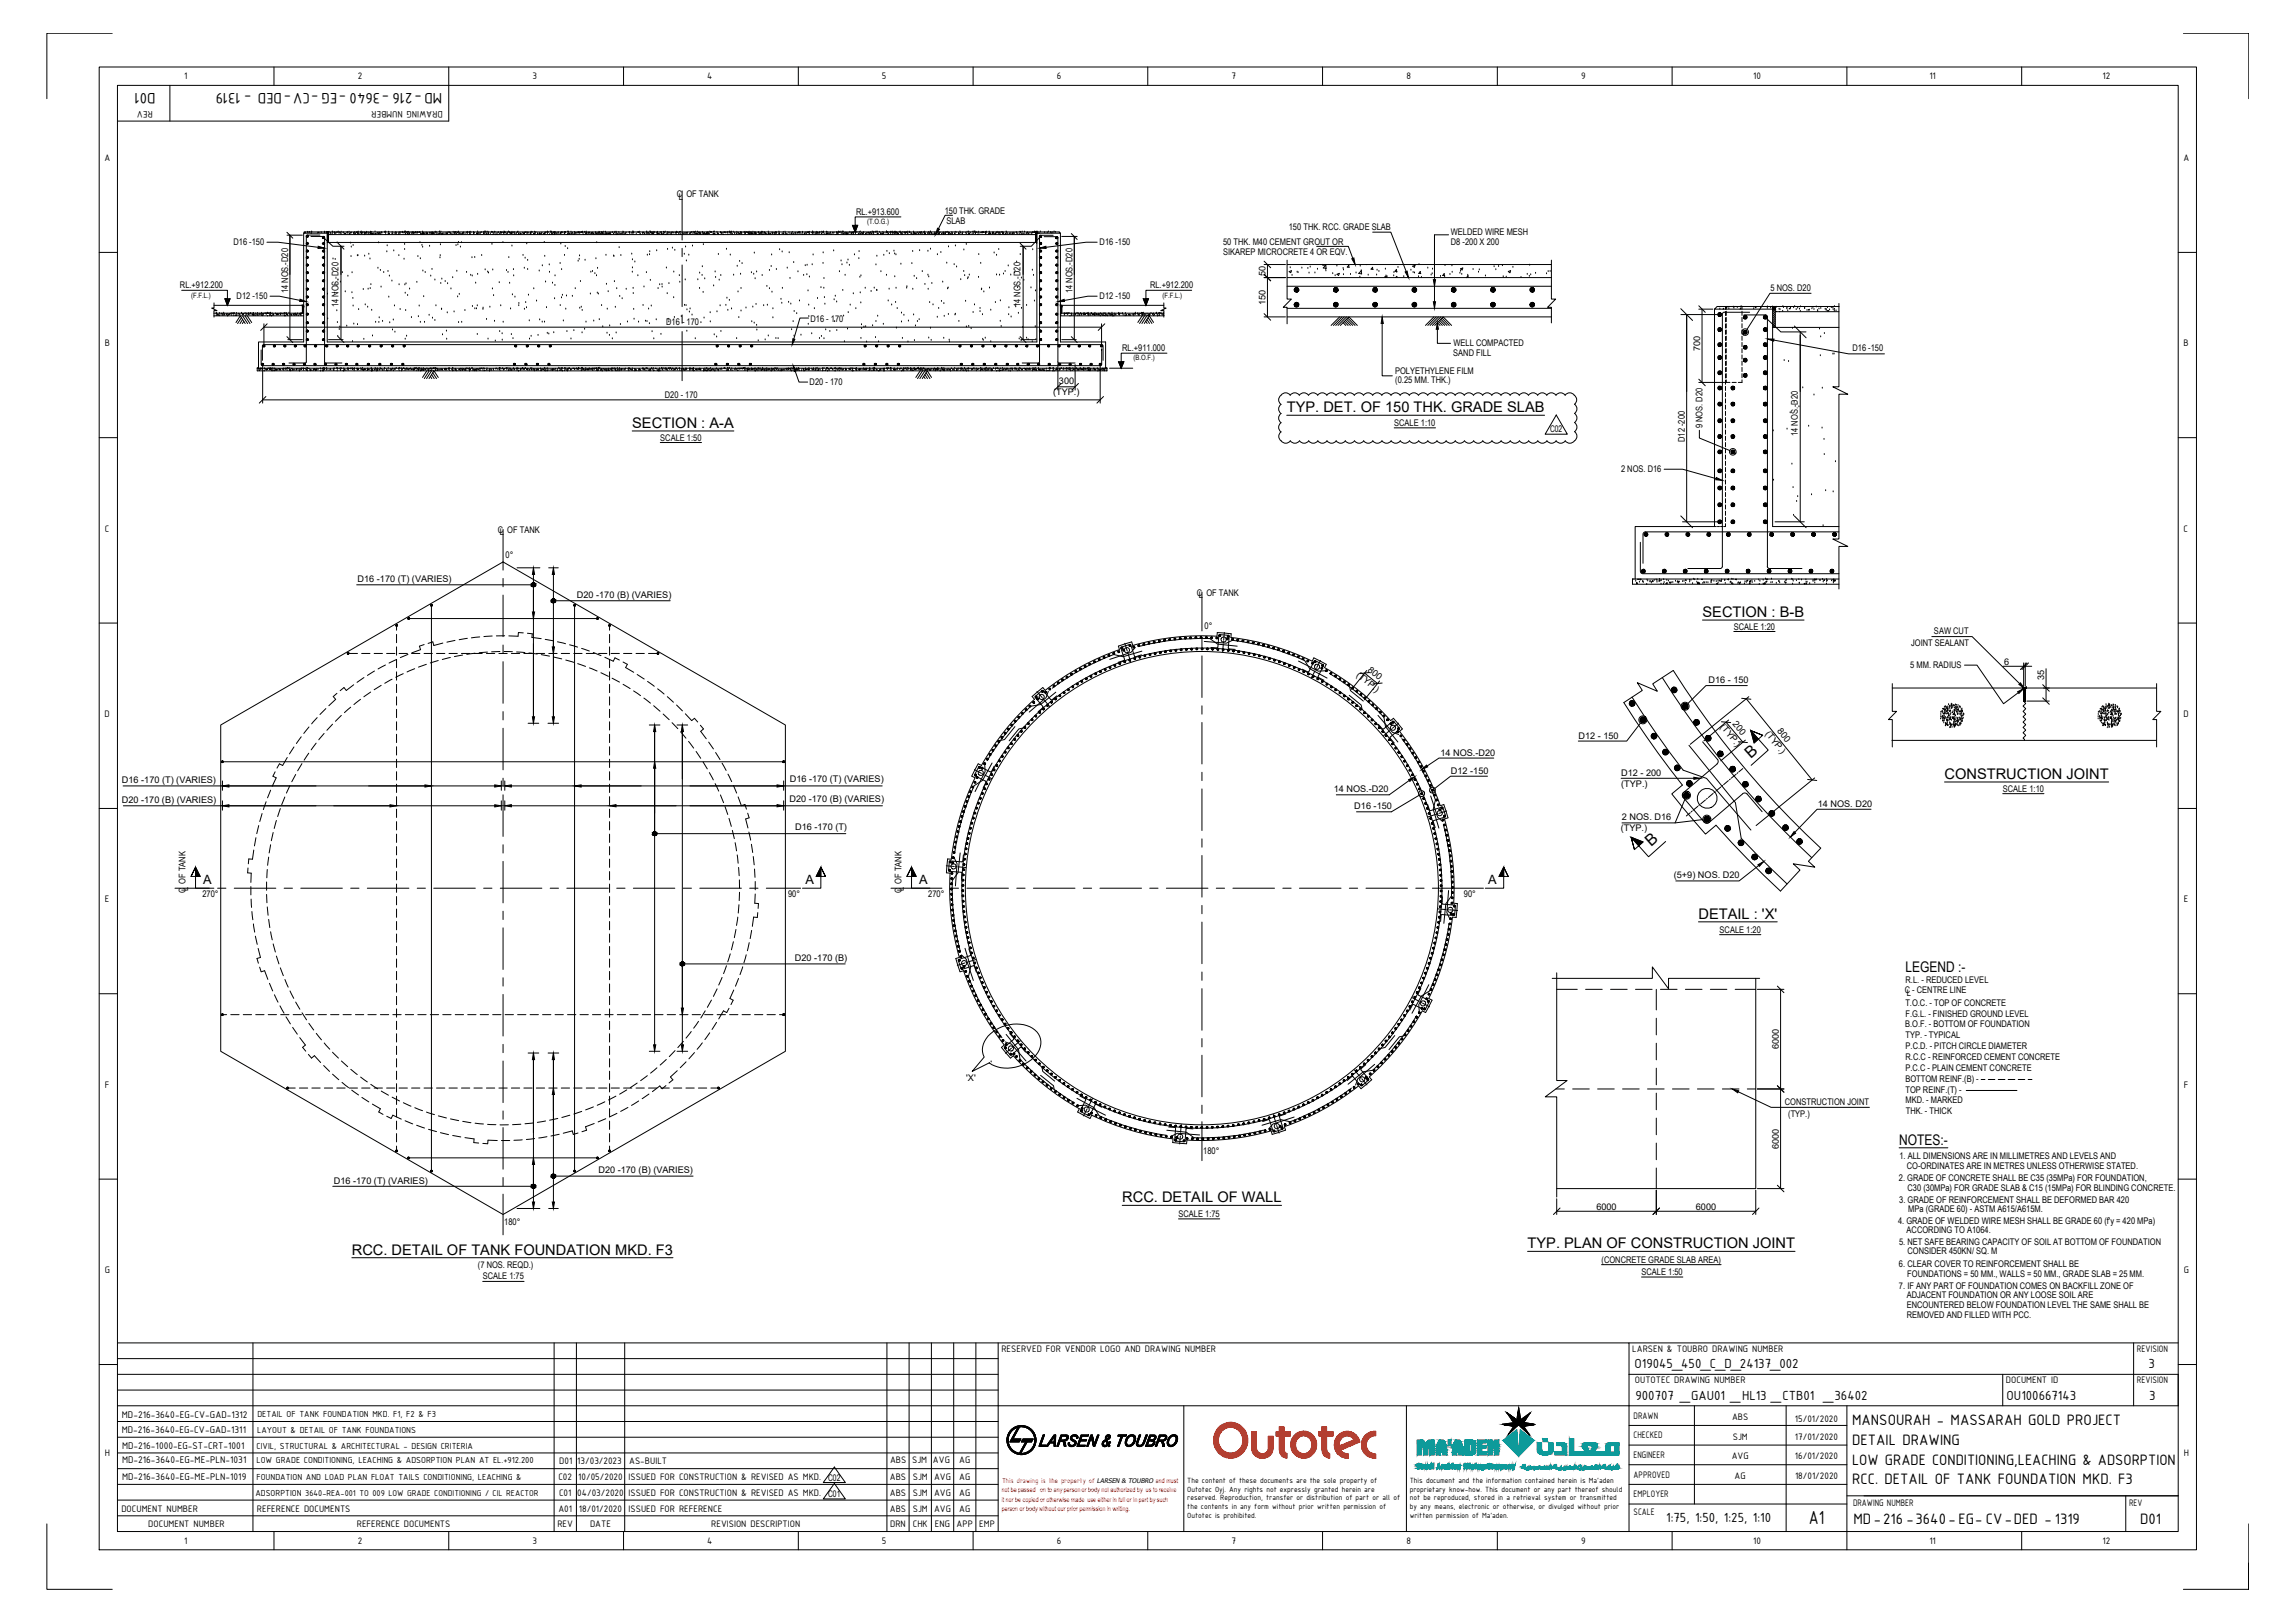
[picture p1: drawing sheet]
<svg xmlns="http://www.w3.org/2000/svg" width="841mm" height="594mm" viewBox="0 0 841 594" stroke-linecap="round" stroke-linejoin="round" font-family="sans-serif">
<defs><g id="words">
<text font-size="7.4" x="662.9" y="558.3">A1</text>
<g font-size="6">
<text x="57" y="34.1" transform="rotate(180 57 34.1)">D01</text>
<text x="162" y="34.1" transform="rotate(180 162 34.1)">MD-216 -3640 -EG -CV-DED - 1319</text>
<text x="678.7" y="522.1">MANSOURAH - MASSARAH GOLD PROJECT</text>
<text x="678.7" y="529.3">DETAIL DRAWING</text>
<text x="678.7" y="536.5">LOW GRADE CONDITIONING,LEACHING &amp; ADSORPTION</text>
<text x="678.7" y="543.7">RCC. DETAIL OF TANK FOUNDATION MKD. F3</text>
<text x="679.2" y="558.1">MD-216 -3640-EG- CV-DED - 1319</text>
<text x="784.3" y="558.1">D01</text>
</g>
<g font-size="5.9">
<text x="641.5" y="277.9" transform="rotate(-41 641.5 277.9)">B</text>
<text x="605.1" y="310.4" transform="rotate(-41 605.1 310.4)">B</text>
</g>
<g font-size="5.4">
<text x="471.5" y="150.9">TYP. DET. OF 150 THK. GRADE SLAB</text>
<text x="231.7" y="156.7">SECTION : A-A</text>
<text x="623.9" y="226">SECTION : B-B</text>
<text x="712.6" y="285.3">CONSTRUCTION JOINT</text>
<text x="622.4" y="336.5">DETAIL : 'X'</text>
<text x="698.2" y="356">LEGEND :-</text>
<text x="695.9" y="419.3">NOTES:-</text>
<text x="411.3" y="440.3">RCC. DETAIL OF WALL</text>
<text x="128.9" y="459.5">RCC. DETAIL OF TANK FOUNDATION MKD. F3</text>
<text x="559.8" y="457.2">TYP. PLAN OF CONSTRUCTION JOINT</text>
</g>
<g font-size="5.2">
<text x="599" y="501">O19045_450_C_D_24137_002</text>
<text x="787.3" y="501">3</text>
<text x="599.3" y="512.9">900707 _GAU01 _HL13 _CTB01 _36402</text>
<text x="735.4" y="512.9">OU100667143</text>
<text x="787.6" y="512.9">3</text>
<text x="610.6" y="557.6">1:75, 1:50, 1:25, 1:10</text>
</g>
<g font-size="4.7">
<text x="74.5" y="323.8">A</text>
<text x="295.1" y="323.8">A</text>
<text x="336.8" y="323.8">A</text>
<text x="545.4" y="323.8">A</text>
</g>
<g font-size="3.8">
<text x="44.7" y="519.2">MD-216-3640-EG-CV-GAD-1312</text>
<text x="44.6" y="525">MD-216-3640-EG-CV-GAD-1311</text>
<text x="44.7" y="530.8">MD-216-1000-EG-ST-CRT-1001</text>
<text x="44.7" y="535.9">MD-216-3640-EG-ME-PLN-1031</text>
<text x="44.7" y="542">MD-216-3640-EG-ME-PLN-1019</text>
</g>
<g font-size="3.7">
<text x="67.5" y="29">1</text>
<text x="131.1" y="29.1">2</text>
<text x="195.1" y="28.9">3</text>
<text x="259.2" y="29">4</text>
<text x="323.2" y="28.9">5</text>
<text x="387.3" y="29.1">6</text>
<text x="451.3" y="29">7</text>
<text x="515.4" y="29">8</text>
<text x="579.5" y="28.9">9</text>
<text x="642.4" y="29">10</text>
<text x="707" y="29">11</text>
<text x="770.5" y="29.1">12</text>
<text x="56" y="40.8" transform="rotate(180 56 40.8)">REV</text>
<text x="162.2" y="40.8" transform="rotate(180 162.2 40.8)">DRAWING NUMBER</text>
<text x="38.3" y="59">A</text>
<text x="800.1" y="59">A</text>
<text x="38.4" y="126.8">B</text>
<text x="800.2" y="126.8">B</text>
<text x="38.4" y="194.7">C</text>
<text x="800.2" y="194.7">C</text>
<text x="38.3" y="262.6">D</text>
<text x="800.2" y="262.6">D</text>
<text x="38.4" y="330.5">E</text>
<text x="800.3" y="330.5">E</text>
<text x="38.5" y="398.4">F</text>
<text x="800.3" y="398.4">F</text>
<text x="38.4" y="466.3">G</text>
<text x="800.3" y="466.3">G</text>
<text x="367" y="495.2">RESERVED FOR VENDOR LOGO AND DRAWING NUMBER</text>
<text x="598.2" y="495.2">LARSEN &amp; TOUBRO DRAWING NUMBER</text>
<text x="783.1" y="495.2">REVISION</text>
<text x="599.1" y="506.7">OUTOTEC DRAWING NUMBER</text>
<text x="735.1" y="506.7">DOCUMENT ID</text>
<text x="783.1" y="506.7">REVISION</text>
<text x="598.7" y="519.7">DRAWN</text>
<text x="634.7" y="520.2">ABS</text>
<text x="657.8" y="520.9">15/01/2020</text>
<text x="598.7" y="526.9">CHECKED</text>
<text x="635" y="527.3">SJM</text>
<text x="657.8" y="527.3">17/01/2020</text>
<text x="38.4" y="533.2">H</text>
<text x="800.3" y="533.2">H</text>
<text x="204.9" y="536.1">D01</text>
<text x="211.6" y="536.2">13/03/2023</text>
<text x="230.6" y="536.2">AS-BUILT</text>
<text x="326.2" y="536">ABS</text>
<text x="334.2" y="536">SJM</text>
<text x="341.9" y="536">AVG</text>
<text x="351.5" y="536">AG</text>
<text x="598.7" y="534.1">ENGINEER</text>
<text x="634.6" y="534.4">AVG</text>
<text x="657.8" y="534.5">16/01/2020</text>
<text x="204.6" y="542.2">C02</text>
<text x="211.9" y="542.2">10/05/2020</text>
<text x="230.4" y="542.2">ISSUED FOR CONSTRUCTION &amp; REVISED AS MKD.</text>
<text x="326.1" y="542.2">ABS</text>
<text x="334.5" y="542.2">SJM</text>
<text x="342.3" y="542.2">AVG</text>
<text x="351.5" y="542.2">AG</text>
<text x="598.7" y="541.3">APPROVED</text>
<text x="635.7" y="541.7">AG</text>
<text x="657.8" y="541.7">18/01/2020</text>
<text x="204.9" y="548">C01</text>
<text x="211.6" y="548">04/03/2020</text>
<text x="230.4" y="548">ISSUED FOR CONSTRUCTION &amp; REVISED AS MKD.</text>
<text x="326.1" y="548">ABS</text>
<text x="334.5" y="548">SJM</text>
<text x="342.3" y="548">AVG</text>
<text x="351.5" y="548">AG</text>
<text x="598.7" y="548.5">EMPLOYER</text>
<text x="679.1" y="551.4">DRAWING NUMBER</text>
<text x="780.2" y="551.4">REV</text>
<text x="44.5" y="553.7">DOCUMENT NUMBER</text>
<text x="94.1" y="553.7">REFERENCE DOCUMENTS</text>
<text x="204.6" y="553.7">A01</text>
<text x="212.2" y="553.7">18/01/2020</text>
<text x="230.4" y="553.7">ISSUED FOR REFERENCE</text>
<text x="326.1" y="553.7">ABS</text>
<text x="334.5" y="553.7">SJM</text>
<text x="342.3" y="553.7">AVG</text>
<text x="351.5" y="553.7">AG</text>
<text x="598.7" y="555.1">SCALE</text>
<text x="54.3" y="559.3">DOCUMENT NUMBER</text>
<text x="130.8" y="559.3">REFERENCE DOCUMENTS</text>
<text x="204.2" y="559.3">REV</text>
<text x="216.2" y="559.3">DATE</text>
<text x="260.6" y="559.3">REVISION DESCRIPTION</text>
<text x="326.2" y="559.3">DRN</text>
<text x="334.5" y="559.3">CHK</text>
<text x="342.6" y="559.3">ENG</text>
<text x="350.5" y="559.3">APP</text>
<text x="358.8" y="559.3">EMP</text>
<text x="67.5" y="565.4">1</text>
<text x="131.1" y="565.4">2</text>
<text x="195.1" y="565.3">3</text>
<text x="259.2" y="565.4">4</text>
<text x="323.2" y="565.3">5</text>
<text x="387.3" y="565.4">6</text>
<text x="451.3" y="565.4">7</text>
<text x="515.4" y="565.4">8</text>
<text x="579.5" y="565.5">9</text>
<text x="642.4" y="565.4">10</text>
<text x="707" y="565.4">11</text>
<text x="770.5" y="565.4">12</text>
</g>
<g font-size="3.5">
<text x="94.3" y="519.1">DETAIL OF TANK FOUNDATION MKD. F1, F2 &amp; F3</text>
<text x="94.2" y="524.7">LAYOUT &amp; DETAIL OF TANK FOUNDATIONS</text>
<text x="94" y="530.6">CIVIL, STRUCTURAL &amp; ARCHITECTURAL - DESIGN CRITERIA</text>
<text x="94" y="535.8">LOW GRADE CONDITIONING, LEACHING &amp; ADSORPTION PLAN AT EL.+912.200</text>
<text x="94" y="542.1">FOUNDATION AND LOAD PLAN FLOAT TAILS CONDITIONING, LEACHING &amp;</text>
<text x="93.6" y="548">ADSORPTION 3640-REA-001 TO 009 LOW GRADE CONDITIONING / CIL REACTOR</text>
</g>
<g font-size="3.4">
<text x="248" y="72.2">C OF TANK</text>
<text x="248.7" y="73.1">L</text>
<text x="313.7" y="78.6">RL.+913.600</text>
<text x="346.2" y="78.2">150 THK. GRADE</text>
<text x="346.8" y="82">SLAB</text>
<text x="85.5" y="89.8">D16 -150</text>
<text x="403" y="89.8">D16 -150</text>
<text x="448.2" y="89.6">50 THK. M40 CEMENT GROUT OR</text>
<text x="472.3" y="84.2">150 THK. RCC. GRADE SLAB</text>
<text x="531.7" y="86">WELDED WIRE MESH</text>
<text x="531.7" y="89.6">D8 -200 X 200</text>
<text x="448.2" y="93.5">SIKAREP MICROCRETE 4 OR EQV.</text>
<text x="463.8" y="101.1" transform="rotate(-90 463.8 101.1)">50</text>
<text x="65.9" y="105.6">RL.+912.200</text>
<text x="105.6" y="107.4" transform="rotate(-90 105.6 107.4)">14 NOS.-D20</text>
<text x="393.1" y="107.4" transform="rotate(-90 393.1 107.4)">14 NOS.-D20</text>
<text x="421.5" y="105.6">RL.+912.200</text>
<text x="648.8" y="106.5">5 NOS. D20</text>
<text x="86.7" y="109.6">D12 -150</text>
<text x="124.1" y="112.6" transform="rotate(-90 124.1 112.6)">14 NOS.-D20</text>
<text x="374" y="112.6" transform="rotate(-90 374 112.6)">14 NOS.-D20</text>
<text x="403" y="109.6">D12 -150</text>
<text x="463.8" y="111.8" transform="rotate(-90 463.8 111.8)">150</text>
<text x="244.1" y="119.2">D16 - 170</text>
<text x="297" y="117.8">D16 - 170</text>
<text x="411.2" y="128.6">RL.+911.000</text>
<text x="532.6" y="130.5">SAND FILL</text>
<text x="532.7" y="126.8">WELL COMPACTED</text>
<text x="623.1" y="128.5" transform="rotate(-90 623.1 128.5)">700</text>
<text x="678.8" y="128.7">D16 -150</text>
<text x="511.2" y="136.9">POLYETHYLENE FILM</text>
<text x="296.7" y="141">D20 - 170</text>
<text x="388.1" y="140.5">300</text>
<text x="511.3" y="140.4">(0.25 MM. THK.)</text>
<text x="243.7" y="145.8">D20 - 170</text>
<text x="385.9" y="144.6">(TYP.)</text>
<text x="510.9" y="156">SCALE 1:10</text>
<text x="242" y="161.4">SCALE 1:50</text>
<text x="568" y="158.1">C02</text>
<text x="617.5" y="161.9" transform="rotate(-90 617.5 161.9)">D12 -200</text>
<text x="623.9" y="156.9" transform="rotate(-90 623.9 156.9)">9 NOS. D20</text>
<text x="658.9" y="159.7" transform="rotate(-90 658.9 159.7)">14 NOS.-D20</text>
<text x="594" y="173">2 NOS. D16</text>
<text x="182.4" y="195.3">C OF TANK</text>
<text x="183.1" y="196.1">L</text>
<text x="185.3" y="204.3">0°</text>
<text x="131" y="213">D16 -170 (T) (VARIES)</text>
<text x="211.4" y="218.8">D20 -170 (B) (VARIES)</text>
<text x="438.6" y="218.2">C OF TANK</text>
<text x="439.3" y="219">L</text>
<text x="441.4" y="230.5">0°</text>
<text x="635.4" y="230.6">SCALE 1:20</text>
<text x="708.7" y="232.3">SAW CUT</text>
<text x="700.3" y="236.5">JOINT SEALANT</text>
<text x="501" y="245.8" transform="rotate(39 501 245.8)">800</text>
<text x="700.1" y="244.8">5 MM. RADIUS</text>
<text x="734.5" y="243.4">6</text>
<text x="496.9" y="247.6" transform="rotate(39 496.9 247.6)">(TYP.)</text>
<text x="626.1" y="250.2">D16 - 150</text>
<text x="749.2" y="249.1" transform="rotate(-90 749.2 249.1)">35</text>
<text x="630.3" y="266.3" transform="rotate(50 630.3 266.3)">(TYP.)</text>
<text x="634.7" y="265.3" transform="rotate(50 634.7 265.3)">200</text>
<text x="646.7" y="268.8" transform="rotate(51 646.7 268.8)">(TYP.)</text>
<text x="651.2" y="267.9" transform="rotate(51 651.2 267.9)">800</text>
<text x="578.4" y="270.5">D12 - 150</text>
<text x="527.8" y="276.7">14 NOS.-D20</text>
<text x="44.7" y="286.8">D16 -170 (T) (VARIES)</text>
<text x="289.4" y="286.6">D16 -170 (T) (VARIES)</text>
<text x="531.7" y="283.4">D12 -150</text>
<text x="594.1" y="284.2">D12 - 200</text>
<text x="44.6" y="294">D20 -170 (B) (VARIES)</text>
<text x="289.3" y="293.9">D20 -170 (B) (VARIES)</text>
<text x="488.8" y="290.1">14 NOS.-D20</text>
<text x="594.1" y="288.4">(TYP.)</text>
<text x="733.9" y="290">SCALE 1:10</text>
<text x="496.3" y="296.4">D16 -150</text>
<text x="666.1" y="295.5">14 NOS. D20</text>
<text x="291.4" y="304.2">D16 -170 (T)</text>
<text x="594" y="304.5">(TYP.)</text>
<text x="594.4" y="300.5">2 NOS. D16</text>
<text x="613.4" y="321.8">(5+9) NOS. D20</text>
<text x="68" y="327.2" transform="rotate(-90 68 327.2)">C OF TANK</text>
<text x="68.9" y="326.5" transform="rotate(-90 68.9 326.5)">L</text>
<text x="74.2" y="328.7">270°</text>
<text x="288.8" y="328.7">90°</text>
<text x="330.4" y="327.2" transform="rotate(-90 330.4 327.2)">C OF TANK</text>
<text x="331.2" y="326.5" transform="rotate(-90 331.2 326.5)">L</text>
<text x="340.1" y="328.7">270°</text>
<text x="536.4" y="328.7">90°</text>
<text x="630.2" y="341.6">SCALE 1:20</text>
<text x="291.3" y="351.8">D20 -170 (B)</text>
<text x="698" y="363.8">C - CENTRE LINE</text>
<text x="698.3" y="360.2">R.L. - REDUCED LEVEL</text>
<text x="698.8" y="364.8">L</text>
<text x="698.2" y="368.3">T.O.C. - TOP OF CONCRETE</text>
<text x="698.2" y="376.3">B.O.F. - BOTTOM OF FOUNDATION</text>
<text x="698.3" y="372.3">F.G.L. - FINISHED GROUND LEVEL</text>
<text x="698.3" y="380.3">TYP. - TYPICAL</text>
<text x="651.9" y="384.3" transform="rotate(-90 651.9 384.3)">6000</text>
<text x="698.3" y="384.3">P.C.D. - PITCH CIRCLE DIAMETER</text>
<text x="698.3" y="388.2">R.C.C - REINFORCED CEMENT CONCRETE</text>
<text x="354.1" y="395.8">'X'</text>
<text x="698.3" y="392.1">P.C.C - PLAIN CEMENT CONCRETE</text>
<text x="698.3" y="396.1">BOTTOM REINF.(B) -</text>
<text x="698.3" y="400.2">TOP REINF.(T) -</text>
<text x="654.1" y="404.6">CONSTRUCTION JOINT</text>
<text x="698.3" y="404">MKD. - MARKED</text>
<text x="655.3" y="409.2">(TYP.)</text>
<text x="698.4" y="408">THK. - THICK</text>
<text x="440.9" y="422.6">180°</text>
<text x="651.9" y="420.8" transform="rotate(-90 651.9 420.8)">6000</text>
<text x="696.1" y="424.5">1. ALL DIMENSIONS ARE IN MILLIMETRES AND LEVELS AND</text>
<text x="219.3" y="429.5">D20 -170 (B) (VARIES)</text>
<text x="698.8" y="428.1">CO-ORDINATES ARE IN METRES UNLESS OTHERWISE STATED.</text>
<text x="122.3" y="433.5">D16 -170 (T) (VARIES)</text>
<text x="695.9" y="432.5">2. GRADE OF CONCRETE SHALL BE C35 (35MPa) FOR FOUNDATION,</text>
<text x="699" y="436.1">C30 (30MPa) FOR GRADE SLAB &amp; C15 (15MPa) FOR BLINDING CONCRETE.</text>
<text x="585" y="443">6000</text>
<text x="621.5" y="443">6000</text>
<text x="696" y="440.7">3. GRADE OF REINFORCEMENT SHALL BE DEFORMED BAR 420</text>
<text x="184.8" y="448.8">180°</text>
<text x="431.9" y="445.7">SCALE 1:75</text>
<text x="695.6" y="448.2">4. GRADE OF WELDED WIRE MESH SHALL BE GRADE 60 (f'y = 420 MPa)</text>
<text x="699.3" y="444">MPa (GRADE 60) - ASTM A615/A615M.</text>
<text x="698.7" y="451.6">ACCORDING TO A1064.</text>
<text x="695.9" y="456">5. NET SAFE BEARING CAPACITY OF SOIL AT BOTTOM OF FOUNDATION</text>
<text x="699" y="459.5">CONSIDER 450KN/ SQ. M</text>
<text x="175.2" y="464.3">(7 NOS. REQD.)</text>
<text x="586.9" y="462.5">(CONCRETE GRADE SLAB AREA)</text>
<text x="601.5" y="467">SCALE 1:50</text>
<text x="695.9" y="464">6. CLEAR COVER TO REINFORCEMENT SHALL BE</text>
<text x="699" y="467.6">FOUNDATIONS = 50 MM., WALLS = 50 MM., GRADE SLAB = 25 MM.</text>
<text x="176.9" y="468.6">SCALE 1:75</text>
<text x="695.9" y="472.1">7. IF ANY PART OF FOUNDATION COMES ON BACKFILL ZONE OF</text>
<text x="698.7" y="479.1">ENCOUNTERED BELOW FOUNDATION LEVEL THE SAME SHALL BE</text>
<text x="698.7" y="475.6">ADJACENT FOUNDATION OR ANY LOOSE SOIL ARE</text>
<text x="698.7" y="482.6">REMOVED AND FILLED WITH PCC.</text>
<text x="303.5" y="542.4">C02</text>
<text x="303.5" y="548.5">C01</text>
</g>
<g font-size="3">
<text x="435.1" y="543.2">The content of these documents are the sole property of</text>
<text x="516.6" y="543.2">This document and the information contained herein is Ma'aden</text>
<text x="435.1" y="546.4">Outotec Oyj. Any rights not expressly granted herein are</text>
<text x="435.1" y="549.6">reserved. Reproduction, transfer or distribution of part or all of</text>
<text x="516.6" y="546.4">proprietary know-how. This document or any part thereof should</text>
<text x="516.6" y="549.6">not be reproduced, stored in a retrieval system or transmitted</text>
<text x="435.1" y="552.8">the contents in any form without prior written permission of</text>
<text x="435.1" y="556">Outotec is prohibited.</text>
<text x="516.6" y="552.8">by any means, electronic or otherwise, or divulged without prior</text>
<text x="516.6" y="556">written permission of Ma'aden.</text>
</g>
<g font-size="2.7">
<text x="317.8" y="82.1">(T.O.G.)</text>
<text x="70" y="109.1">(F.F.L.)</text>
<text x="426" y="109.1">(F.F.L.)</text>
<text x="415.4" y="132">(B.O.F.)</text>
</g>
<text font-size="2.7" fill="#f00" x="367.2" y="543">This drawing is the property of</text>
<text font-size="2.4" x="402" y="543">LARSEN &amp; TOUBRO and must</text>
<g font-size="2.4" fill="#f00">
<text x="367.1" y="546.5">not be passed on to any person or body not authorized by us to receive</text>
<text x="367.1" y="550">it nor be copied or otherwise made use either in full or in part by such</text>
<text x="367.1" y="553.4">person or body without our prior permission in writing.</text>
</g>
</g></defs>
<!-- layer: PAVING -->
<g fill="none" stroke="#000" stroke-width=".37">
<path d="M471.7 96.9h96.8M471.7 101.7h96.8M471.7 116.1h96.8M693.4 252h96.9M741.1 252l.5 .4 .4-.4-.4 .5 .5-.5-.5 .5v4.3M741.1 252h.1M741.2 252h.1M741.3 252h.1M741.4 252h.1M741.4 252.1h.1M741.4 252.1l.3-.1zM741.5 252.1l.1-.1-.1 .1"/>
<path d="M741.5 252.2l.3-.2-.3 .2M741.6 253.1l.6-.5-.6 .6M741.6 254.8l.6-.6-.6 .7M741.6 256l.6-.6-.6 .7M741.6 253l.6-.5v4.3M741.6 256.8h.6M741.8 252l-.3 .2M741.8 252l-.3 .3zM741.8 252l-.3 .3M741.9 252l-.3 .4 .4-.4M742.1 252l-.5 .5M742.1 256.8h.1"/>
<path d="M742.2 252l-.6 .7 .7-.7M742.2 252.5l-.6 .6M742.2 252.8l-.6 .5M742.2 252.9l-.6 .5M742.2 253l-.6 .5M742.2 253.1l-.6 .5M742.2 253.2l-.6 .6M742.2 253.4l-.6 .5M742.2 253.5l-.6 .5M742.2 253.6l-.6 .5M742.2 253.7l-.6 .5M742.2 253.8l-.6 .7 .6-.6"/>
<path d="M742.2 253.9l-.6 .6M742.2 254l-.6 .5M742.2 254.1l-.6 .5M742.2 254.2l-.6 .5M742.2 254.5l-.6 .5M742.2 254.6l-.6 .5M742.2 254.7l-.6 .5M742.2 254.8l-.6 .5M742.2 254.9l-.6 .5M742.2 255l-.6 .6 .6-.6M742.2 255.1l-.6 .5M742.2 255.2l-.6 .5"/>
<path d="M742.2 255.3l-.6 .5M742.2 255.4l-.6 .5M742.2 255.6l-.6 .5M742.2 255.7l-.6 .5M742.2 255.8l-.6 .5M742.2 255.9l-.6 .5M742.2 256l-.6 .5M742.2 256.1l-.6 .6 .6-.6M742.2 256.2l-.6 .5M742.2 256.3l-.5 .5M742.2 256.4l-.4 .4M742.2 256.5l-.4 .3"/>
<path d="M742.2 256.6l-.3 .6 .4 .4-.9 1 .9 1-.9 .9 .9 1.1-.9 .9 .9 1-.9 1 .9 1-.9 .9 .9 1-.9 1 .9 1-.9 .9 .5 .5v.4M742.2 256.7l-.2 .1M742.2 252.3l-.6 .7M742.4 252l-.8 .9M742.5 252l-.9 .8M742.5 252h-.1M742.5 252h.1M742.6 252h.1M742.6 252l-.5 .4M693.3 271.2h96.9"/>
</g>
<!-- layer: CI-DIM -->
<g fill="none" stroke="#000" stroke-width=".37">
<path d="M349.1 78.9h-2.7l-2.5 4.9M97.8 88.7h4.1l14.7 1.9M105.2 86.1h5.6M118.6 87l3.4 3.2h4.1M381.3 86.6l-3.4 3.6h-4M389.1 86.6h5.6M402.1 88.7h-4.1l-14.7 1.9M463.2 96.9h7.9M464.5 96.9v4.8M472.8 98.1h.1M473.3 99.1l-.9 .4 .6 .4 .3-.7M475.3 99.7h.1"/>
<path d="M475.7 99.9h.1M477.1 98.2h.1M479.3 98.3h.1M480.1 97.8h.1M481.9 100h.1M482.5 90.2h11.6l1.7 4.4M482.8 98.6h.1M484.7 97.2h.1M485.1 96.9l-.1 .2h.7M485.5 96.9l.1 .2M485.8 98.6h.1M485.8 97.1l.2 1.2-1.1-.1z"/>
<path d="M485.9 99.2h.1M489.9 97.4h.1M492.2 98.3h.1M492.3 98.9h.1M494.2 97.1l.2 .8M494.3 97.1l-.6 .7 .7 .1M496.9 100h.1M498.5 97.5h.1M498.8 99.2h.1M498.8 99.2l.2 1.1M498.9 99.2l-1 .9 1.1 .2M500.7 96.9h.1"/>
<path d="M500.8 96.9h.1M502.9 97.9l.2 .8M503 85h6.7l5.6 14.4M503 97.9l-.6 .7 .8 .1M504.6 99h.1M505.3 99.4h.1M507.7 98.6h.1M510.8 99.8h.1M511.2 99.4h.7M511.7 98.7l.1 .7M511.8 98.7l-.6 .6M511.8 99.7h.1"/>
<path d="M512.3 97.9h.1M517 99h.1M517.7 97.5l.9-.3-.3 .7zM517.8 99.8h.1M518.4 100h.1M520 96.9h.1M520.4 99.4l.2 .8M520.5 99.4l-.6 .7 .8 .1M523.2 98.2h.1M525 98.6h.1M525.7 86v16.4M529.5 97.3h.1"/>
<path d="M530.8 86h-5.1v24.5M532.1 97.4h.1M532.2 99.7h.1M535.2 99.3h.1M535.2 98.5l.9-.3-.3 .7zM539.8 98.7h.1M541.8 99.7h.1M542.1 98.8h.1M547.5 97.7h.1M548.2 98.8h.1M549.2 97.6h.1M550.6 97.3h.1"/>
<path d="M552.7 99.4l.9-.3-.3 .8-.6-.4M554.4 97.9h.1M560.6 97.1h.1M567.3 99.5h.1M568.1 99.4h.1M78.4 110.9v1.9h-.8l1.9 1h-1.1v2.3M96.7 118.6v7.5M96.7 119.8h307M99 108.5h3.4l7.5 1.5M296.3 116.5h-3.2l-2.2 7.6M402.1 108.5h-3.4l-8.7 1.6M403.7 118.6v7.5"/>
<path d="M426.5 110.9v1.9h.8l-1.9 1h1.1v2.3M463.2 101.7h7.9M473.5 100.9h.1M479.7 100h.1M488.4 100.2h.1M489.3 101h.1M490 100.4l.8-.3-.3 .8-.5-.4M492.3 100.6h.1M494.9 100.5h.1M498.3 101.5h.1M501.4 100.8h.1M504.5 100.7h.1"/>
<path d="M506.5 118.5v19.2h3.7M507.9 101.1h.1M508.3 101.1l-.2 .6M508.3 101.1l-.8 .3 .3 .3M510.7 101h.1M511.4 101.7l.5-.5v.5M514.4 101.3h.1M519.8 101.4h.1M520.9 101.6h.1M524.5 100.7h.1M524.8 100.3h.1M527.9 101.2h.1"/>
<path d="M529.2 100.2l.1 .8M529.3 100.2l-.6 .7 .7 .1M529.4 101.3h.1M531.4 100.5h.1M535 100.1h.1M535.7 100.5h.1M537.6 101.7l.4-.7v.7M537.9 100.8h.1M544.4 101.1h.1M550.9 101.4h.1M552 101.5h.1M557.4 101.6h.1"/>
<path d="M559.7 100.5h.1M560.4 101.2h.1M560.9 100.7h.1M562.7 100.1h.1M566.7 100.3h.1M616 115.2h14.2M622.5 113.2h5.2M623.7 113.2v26.9M646.9 116.2l5.7 5.4h9.2M673.9 111.2v30.5h-2.3l5.5 2.7h-3.2v53h-2.3l5.5 2.7h-3.2v15.6M96.3 134v13.6M105.5 124.4h5.3"/>
<path d="M120.4 124.4h5.3M291.4 136l1.4 3.9h3.2M374.2 124.4h5.3M387.7 133.2v9.7M389.1 124.4h5.3M394 133.5v9.4M403.2 134v13.6M406.6 134.9h8.5M526.7 120.6v5.2h4.9M650.1 124.6l27.3 5h13.2M96.3 146.5h306.9M387.7 141.7h6.3"/>
<path d="M469.4 148.1a2.03 2.03 0 0 0 0 3.3 2.08 2.08 0 0 0 0 3.4 2.05 2.05 0 0 0 0 3.4 2.01 2.01 0 0 0 .1 3.3M563.5 144.8a2.05 2.05 0 0 1 3.3 0 2.03 2.03 0 0 1 3.4 0 2.08 2.08 0 0 1 3.4 0M563.5 144.8a2.08 2.08 0 0 0-3.4 0 2.03 2.03 0 0 0-3.3 0 2.03 2.03 0 0 0-3.4 0 2.08 2.08 0 0 0-3.4 0 2.03 2.03 0 0 0-3.3 0 2.03 2.03 0 0 0-3.4 0 2.08 2.08 0 0 0-3.3 0 2.03 2.03 0 0 0-3.4 0 2.03 2.03 0 0 0-3.3 0 2.08 2.08 0 0 0-3.4 0 2.03 2.03 0 0 0-3.4 0 2.03 2.03 0 0 0-3.3 0 2.08 2.08 0 0 0-3.4 0 2.03 2.03 0 0 0-3.3 0 2.03 2.03 0 0 0-3.4 0 2.08 2.08 0 0 0-3.4 0 2.03 2.03 0 0 0-3.3 0 2.03 2.03 0 0 0-3.4 0 2.08 2.08 0 0 0-3.3 0 2.03 2.03 0 0 0-3.4 0 2.03 2.03 0 0 0-3.3 0 2.08 2.08 0 0 0-3.4 0 2.03 2.03 0 0 0-3.4 0 2.03 2.03 0 0 0-3.3 0 2.08 2.08 0 0 0-3.4 0 2.03 2.03 0 0 0-3.3 0 2.05 2.05 0 0 0-3.4 0 2.28 2.28 0 0 0-3.9 .5 2.01 2.01 0 0 0 .5 2.8M570.3 152l4.1 7h-8.2zM573.6 144.8a2.38 2.38 0 0 1 3.3-.1 2.38 2.38 0 0 1 .1 3.4 2.04 2.04 0 0 1 0 3.3 2.03 2.03 0 0 1 0 3.4 2.03 2.03 0 0 1 0 3.3 2.27 2.27 0 0 1-.6 3.9 2.05 2.05 0 0 1-2.8-.5 2.03 2.03 0 0 1-3.4 0M622.5 140.1h9.5M469.5 161.5a2.03 2.03 0 0 0 3.3 0 2.08 2.08 0 0 0 3.4 0 2.03 2.03 0 0 0 3.4 0 2.03 2.03 0 0 0 3.3 0 2.08 2.08 0 0 0 3.4 0 2.03 2.03 0 0 0 3.3 0 2.03 2.03 0 0 0 3.4 0 2.08 2.08 0 0 0 3.4 0 2.03 2.03 0 0 0 3.3 0 2.03 2.03 0 0 0 3.4 0 2.08 2.08 0 0 0 3.4 0 2.03 2.03 0 0 0 3.3 0 2.03 2.03 0 0 0 3.3 0 2.08 2.08 0 0 0 3.4 0 2.03 2.03 0 0 0 3.4 0 2.03 2.03 0 0 0 3.3 0 2.08 2.08 0 0 0 3.4 0 2.03 2.03 0 0 0 3.3 0 2.03 2.03 0 0 0 3.4 0 2.08 2.08 0 0 0 3.4 0 2.03 2.03 0 0 0 3.3 0 2.03 2.03 0 0 0 3.4 0 2.08 2.08 0 0 0 3.4 0 2.05 2.05 0 0 0 3.3 0M550.1 161.5a2.03 2.03 0 0 0 3.3 0 2.08 2.08 0 0 0 3.4 0 2.05 2.05 0 0 0 3.4 0M560.2 161.5a2.03 2.03 0 0 0 3.3 0 2.08 2.08 0 0 0 3.4 0 2.05 2.05 0 0 0 3.4 0M609.8 171.9h6.8l12.2 3.4M616.6 191.1h13.6M650.5 191.1h10.7"/>
<path d="M130.7 214.2h64.8M189.5 208h8.4M195.5 210.4v54.5M201.1 208h3.5M202.8 210.4v54.5M202.8 220h42.8M500.1 246.5l4.7 3.8M500.8 245.6l-5.5 6.9M505.6 249.4l-5.6 6.9M613.2 245.6l-7.6 4.9 1.7 2.7-7.3-3.2 1.8 2.9-6.7 4.4M639.9 255.9l24.2 29.8M640.9 255.2l-21.5 17.4"/>
<path d="M193.5 264.9h3.9M200.8 264.9h3.9M237.9 265.5h3.9M239.9 268v37.3h70.1M239.9 265.5v117.2M248.1 265.5h3.9M250 265.5v117.2M547.4 277.7h-20.1l-4.3 2.9M632.5 264.5l6.2 7.4M633.5 263.7l-9.1 7.6M639.6 271.1l-9 7.6M45.1 287.9h136.2"/>
<path d="M45.2 295.1h136.1M81.5 286v3.5M81.5 293.3v3.4M183.7 286v3.5M183.7 293.3v3.4M185 286v3.5M185 293.3v3.4M187.4 287.9h135.9M187.4 295.1h136M287.2 286v3.5M287.2 293.3v3.4M497.1 297.3h12.8"/>
<path d="M516.4 285.9l-7.3 5.2h-19.4M594.1 285.1h26.6M665 284.9l-21.5 17.5M685.7 296.4h-19.8l-8.2 8.5M644.5 317l-7.2 5.7h-23.2M667.2 310.6l-4.5 4.9 2.3 2.1-7.8-1.2 2.4 2.3-7.1 7.7M309.7 353h-59.7v16.2M568.8 358.3h36.7v-4.2l5.9 8v-3.8h33.4M570.5 356.3v39.5h3.8l-8 5.9h4.2v36.7M362.1 379.5a13.9 13.9 0 0 1 16.3-2.9 6.4 6.4 0 0 1 .5 10.7 13.5 13.5 0 0 1-16.4 2l-6.2 3.1 4.4-5.2a6.8 6.8 0 0 1 1.4-7.7zM193.5 385.7h3.9M195.5 385.7v54.6"/>
<path d="M200.9 385.7h3.9M202.8 385.7v54.6M237.9 385h3.9M248.1 385h3.9M363.2 388.9h.1M121.9 434.5h73.6M202.8 430.8h51.2M189.5 442.6h8.4M201.1 442.6h3.5M305.8 537.3l4 5.7h-8.1zM305.8 543.3l4 5.7h-8.1z"/>
<circle cx="195.5" cy="214.2" r=".7"/>
<circle cx="202.8" cy="220" r=".7"/>
<circle cx="239.9" cy="305.3" r=".7"/>
<circle cx="250" cy="353" r=".7"/>
<circle cx="195.5" cy="434.5" r=".7"/>
<circle cx="202.8" cy="430.7" r=".7"/>
</g>
<!-- layer: Rein. -->
<g fill="none" stroke="#000" stroke-width=".37">
<path d="M113.9 86.6h4.6l.4 .4v45.6l.4 .4h6M117.2 86.1h-4.6l-.3 .2v46.3l-.4 .4h-6M381.3 86.1l-.4 .4v46.1l-.4 .4h-5.9M381.3 86.2h4.6M382.6 86.7l4.7-.1 .4 .4v45.6M471.7 112.9h96.8M471.7 104.8h96.8M631.2 115.1v92.4M639.1 115.3h7.8l.6 .2 .2 .6v91.4M641.2 114.4l-9.3-.1-.5 .3-.3 .5M95.7 128.2v3.7a1.95 1.95 0 0 0 .3 2h307.3l.4-.3v-5.8v.4M96.2 132v-5.4l.3-.4h307.3l.4 .4v5.4"/>
<path d="M387.6 132.6l.4 .4h6M601.1 198.6v10.6l.2 .6 .6 .3h72M673.9 194.8h-71l-.8 .8v10.7M631.2 207.4l-.3 .6-.5 .2h-11.9M647.6 207.4l.3 .6 .5 .2h11.9M127.6 239.3h3.4M132.5 239.3h3.1M137.1 239.3h3.1M141.7 239.3h3M145.3 229.1v1.7M145.3 232.4v3M145.3 236.9v3.1"/>
<path d="M146.2 239.3h3.1M149.7 226.6h69.2M150.8 239.3h3.1M155.4 239.3h3M158.1 221.7v207.2M160 239.3h3M164.5 239.3h3.1M169.1 239.3h3.1M173.7 239.3h3M178.3 239.3h3M182.8 239.3h3.1M187.4 239.3h3"/>
<path d="M192 239.3h3M196.5 239.3h3.1M201.1 239.3h3.1M205.7 239.3h3M210.3 239.3h3M210.6 221.7v207.2M214.8 239.3h3.1M219.4 239.3h3M223.4 229.1v1.7M223.4 232.4v3M223.4 236.9v3.1M223.9 239.3h3.1"/>
<path d="M228.5 239.3h3M233.1 239.3h3M237.6 239.3h3.5M408.1 239.7a91.5 91.5 0 0 0-22.5 12.4M410.9 237l-.2 .4 1.4 4.1-.2 .4M411 237l3.3-.9 1.4 4.3M416 237.1l-1.6 1.9-7.7 2.5M417.9 236.7a91.5 91.5 0 0 1 25.4-2.8l2.9 2 7.2 .8M418.3 239.8l-2.2 .8M418.5 238.5l-6.9 2-3.5-.8M446.3 237l-.4 .3-2.2-.2M450.1 237.3l.3 .3 2.3 .3"/>
<path d="M450.2 232.7l-3.5-.2-.4 4.5M450.2 232.7l.3 .3M450.5 233l-.4 4.3M451.6 234.5a91.5 91.5 0 0 1 26.5 7.4M451.6 234.5l-2.2 1.1-8.1-.7M145.3 241.5v3M145.3 246.1v3M145.3 250.6v3.1M145.3 255.2v3.1M145.3 259.8v3M223.4 241.5v3M223.4 246.1v3"/>
<path d="M223.4 250.6v3.1M223.4 255.2v3.1M223.4 259.8v3M379.4 255.5l2.8 3.3M379.4 255v.4M382.1 258.8v.4M382.2 259.2l-1.8 1.5M384.2 253.2l-.8 2.3-6.2 5.3M386.9 253.5l-5.6 4.5-3.5 .6a91.5 91.5 0 0 0-16 20M387.3 254.9l-2.1 1.4-3.2-3.5-2.6 2.2M411.9 241.9l-2.2 .7M415.7 240.3l.4 .2"/>
<path d="M475.9 242.1l7.2 3.7 2.4-.1M477.2 245.1l2 1 .4-.2M478.1 241.9l1.9 3 6.3 3.5M481.6 242.1l-2 3.9M482 242l-.4 .1M482 242l2.9 1.4M484.9 243.4l.1 .5-2 4 2.2 1.3M487.2 246.7a91.5 91.5 0 0 1 19.9 16l.6 3.4 4.6 5.7M494.4 254.7l4.4 3.5 .3 1.5M494.6 251.6l.3 1.4 4.7 3.8M598.1 255.3a350 350 0 0 0 18.7 26.8l8.6 3 16.2 18.9M609.2 248.2a329.9 329.9 0 0 0 54.7 65.9"/>
<path d="M81.5 279h205.7M145.3 264.4v3M145.3 268.9v3.1M145.3 273.5v3M145.3 278.1v3M223.4 264.4v3M223.4 268.9v3.1M223.4 273.5v3M223.4 278.1v3M363.5 279.5l-3.4 6.3-3 1.9M371.9 266.1l-3.8 4.8-1.4 .3M374.9 266.6l-1.5 .4-3.6 4.3"/>
<path d="M505 262l5.3 6.2 2.3 .8M505.1 265.3l1.5 1.7M506.6 267h.4M509.5 269.9l-.1 .4 1.5 1.8M510.7 264.2h-.4l-3.3 2.8M510.7 264.2l2.1 2.8-3.3 2.9M513.7 270.5a91.4 91.4 0 0 1 12.3 22.5l-.8 3.4 2.1 6.9M618.9 273l17.1 21 2.1 13 16.8 16.8M623.9 271.7l5.5 6.5M629.3 279.8l-12.4 10.5-.4 .6 .3 1.1 7.8 9.1 1 .4 .7-.3 12.3-10.4M629.4 278.2l.3 .6-.5 1M145.3 282.6v3.1"/>
<path d="M145.3 287.2v3.1M145.3 291.8v3M145.3 296.4v3M223.4 282.6v3.1M223.4 287.2v3.1M223.4 291.8v3M223.4 296.4v3M357 287.7a91.4 91.4 0 0 0-7.1 24.5M357.3 284.2l3.8 1.9 .2 .4M360.9 280.2l.1 2.4-3.7 7.3M361.3 286.5l-1 2.1M363.3 282.6l-.4 .1-4-2-1.7 3 .1 .4"/>
<path d="M364.3 280.6l-1 2M523.1 294.6l1 2.3 4.2-1.3M524.3 291.5l2.5 7.8 1.8 1.6M528.4 295.6l.4 .2M528.8 295.8l.9 3.2-4.4 1.7 .6 2.4M638.6 290.7l1-.2 .6 .3 5.5 6.5M145.3 300.9v3.1M145.3 305.5v3.1M145.3 310.1v3M145.3 314.6v3.1M145.3 319.2v3.1M223.4 300.9v3.1"/>
<path d="M223.4 305.5v3.1M223.4 310.1v3M223.4 314.6v3.1M223.4 319.2v3.1M347.6 318.8l.3 .3 4.5 .4-.1 2.6M348.2 315.3l-.4 .3-.2 3.2M348.2 315.3l4.3 .4M349.7 314.1l1 2.2-.6 8.2M351.9 312.4l-.8 7.2-2.1 2.8M353 313.1l-.2 2.3-.3 .2M529.1 302.7a91.4 91.4 0 0 1 2.8 25.5l-2.1 2.8-.7 7.2M145.3 323.8v3"/>
<path d="M145.3 328.4v3M145.3 332.9v3.1M145.3 337.5v3.1M223.4 323.8v3M223.4 328.4v3M223.4 332.9v3.1M223.4 337.5v3.1M349 322.4a91.4 91.4 0 0 0 2.8 25.5M528.6 328.6l-.2 2.2 .3 .3M528.7 331.2l4.3 .3 .3 .3M530.8 326.2l-.6 8.1 1.1 2.2M531 338.4a91.4 91.4 0 0 1-7.2 24.5"/>
<path d="M533 335l-.2 .3-4.6-.3-.3 2.5M533.3 331.8l-.2 3.2M145.3 342.1v3M145.3 346.7v3M145.3 351.2v3.1M145.3 355.8v3M223.4 342.1v3M223.4 346.7v3M223.4 351.2v3.1M223.4 355.8v3M351.4 351.4l-.2 .4 1 3 .4 .2M352.3 349.7l1.8 1.7 2.6 7.7"/>
<path d="M352.6 355l4.2-1.3 1 2.4M353.6 347.3l2.1 6.9-.8 3.5M354.9 357.6a91.4 91.4 0 0 0 12.3 22.5M355 347.5l.6 2.4-4.2 1.5M81.5 371.6h1.5M84.6 371.6h3M89.1 371.6h3.1M93.7 371.6h3.1M98.3 371.6h3M102.9 371.6h3M107.4 371.6h3.1M112 371.6h3"/>
<path d="M116.6 371.6h3M121.1 371.6h3.1M125.7 371.6h3M130.2 371.6h3.1M134.8 371.6h3.1M139.4 371.6h3M144 371.6h3M145.3 360.4v3M145.3 364.9v3.1M145.3 369.5v3.1M145.3 374v3.1M145.3 378.6v3.1"/>
<path d="M148.5 371.6h3.1M153.1 371.6h3.1M157.7 371.6h3M162.2 371.6h3.1M166.8 371.6h3.1M171.4 371.6h3M176 371.6h3M180.5 371.6h3.1M185.1 371.6h3.1M189.7 371.6h3M194.3 371.6h3M198.8 371.6h3.1"/>
<path d="M203.4 371.6h3M208 371.6h3M212.5 371.6h3.1M217.1 371.6h3M221.6 371.6h3.1M223.4 360.4v3M223.4 364.9v3.1M223.4 369.5v3.1M223.4 374v3.1M223.4 378.6v3.1M226.2 371.6h3.1M230.8 371.6h3"/>
<path d="M235.4 371.6h3M239.9 371.6h3.1M244.5 371.6h3.1M249.1 371.6h3M253.6 371.6h3.1M258.2 371.6h3.1M262.8 371.6h3M267.4 371.6h3M271.9 371.6h3.1M276.5 371.6h3.1M281.1 371.6h3M285.7 371.6h1.5"/>
<path d="M368.7 378.9l4.5 5.6 .5 3.4a91.5 91.5 0 0 0 20 16M370 378.5l1.5 1.8M511.1 379.3l-3.5 4.4-1.6 .3M514.2 379.5l-1.4 .3-3.8 4.7M519.1 372a91.5 91.5 0 0 1-16 20M519.8 364.5l3.8 2M520.7 362.1l-1.1 1.9 .2 .4M523.6 366.4l.1 .4M523.6 360.7l-3.7 7.2 .2 2.5M523.8 366.9l-1.6 2.9-4.3-1.9-1.3 2.1M523.9 363l-3 1.8-3.5 6.3M105.4 398.5h2.8"/>
<path d="M109.7 398.5h3.1M114.3 398.5h3M118.9 398.5h3M123.4 398.5h3.1M128 398.5h3M132.5 398.5h3.1M137.1 398.5h3.1M141.7 398.5h3M145.3 383.2v3M145.3 387.8v3M145.3 392.3v3.1M145.3 396.9v3.1"/>
<path d="M146.2 398.5h3.1M150.8 398.5h3.1M155.4 398.5h3M160 398.5h3M164.5 398.5h3.1M169.1 398.5h3.1M173.7 398.5h3M178.3 398.5h3M182.8 398.5h3.1M187.4 398.5h3M192 398.5h3M196.5 398.5h3.1"/>
<path d="M201.1 398.5h3.1M205.7 398.5h3M210.3 398.5h3M214.8 398.5h3.1M219.4 398.5h3M223.4 383.2v3M223.4 387.8v3M223.4 392.3v3.1M223.4 396.9v3.1M223.9 398.5h3.1M228.5 398.5h3M233.1 398.5h3"/>
<path d="M237.6 398.5h3.1M242.2 398.5h3.1M246.8 398.5h3M251.4 398.5h3M255.9 398.5h3.1M260.5 398.5h2.8M368.1 383.5v.4l2.1 2.5h.4M368.4 381.6l2.3 .8 5.3 6.2M371.5 380.7l-3.3 2.8M371.5 380.2l-.1 .5M375.8 385.3l-1.8-1.8-3.3 2.9M381.3 393.9l4.8 3.8 .2 1.4"/>
<path d="M381.8 390.8l.3 1.6 4.4 3.6M495.2 398.5a91.5 91.5 0 0 1-22.4 12.3l-3.4-.7-6.9 2M495.4 394.3h.4M495.4 394.3l-1.7 1.5M495.8 394.4l2.8 3.2h.5M498.8 391.4l-.1 .4 2.9 3.3M500.5 390l-1.7 1.4M501.5 395.1v.5l-2.4 2.1M503.1 392l-3.5 .5-5.6 4.6M503.8 389.8l-6.2 5.3-.8 2.3M720.5 399.4h18.6M726 395.4h1.4"/>
<path d="M728.6 395.4h2.4M732.3 395.4h2.4M735.9 395.4h2.5M739.6 395.4h2.4M743.2 395.4h1.4M145.3 401.5v3M145.3 406v3.1M145.3 410.6v3.1M145.3 415.2v3M145.3 419.8v1.7M223.4 401.5v3M223.4 406v3.1"/>
<path d="M223.4 410.6v3.1M223.4 415.2v3M223.4 419.8v1.7M394.7 402.3l6.3 3.4 1.8 3a91.5 91.5 0 0 0 24.6 7.1M395.4 404.9l2.4-.1 7.3 3.7M395.8 401.4l1.9 1.1M397.7 402.5l.1 .4-1.9 4 3 1.7 .4-.1M401.3 404.6l.4-.1 2 1M401.3 404.7l-1.9 3.8M427.6 414l7.1 .7 2.9 2.1M428.3 412.8l2.3 .1M430.4 417.6l.3 .3"/>
<path d="M430.5 412.9l.3 .3-.3 4.4M430.8 417.9l3.1 .3M434.3 417.9l-.4 .3M434.9 413.3l-.3 .3-.3 4.3M435 413.3l2.2 .2M439.6 415.7l-8.1-.6-2.2 1M463 413.9a91.5 91.5 0 0 1-25.4 2.8M464.8 410l.4 .2M464.8 410.1l-2.1 .7M471.2 408l-2.4 .9 1.4 4.3-.2 .4-3.4 .9-1.4-4.2M474.2 409.1l-7.7 2.6-1.6 1.8M149.7 424.1h69.2"/>
<circle cx="440.5" cy="325.3" r="88"/>
</g>
<!-- layer: DIM -->
<g fill="none" stroke="#000" stroke-width=".37">
<path d="M463.2 116.1h7.9M463.2 101.7h7.9M464.5 101.7v14.4M707.9 233.2h14.8l17.4 17.2M712 259.6h-.1M712 259.4l-.1 .1M712.2 259.8h.1M712.4 259.8h.1M712.5 259.9h.1M712.5 259.1h.1M712.8 258.8h.1M713 259.7v.2l-.2-.1"/>
<path d="M713 259h.1M713 259.7l-.2 .2M713.2 259.1h.1M713.3 259.2h.1M713.7 259.6v.1M713.7 259.6h.1M713.8 258.9h.1M713.8 259.7h.1M713.8 259.6v.1M714.1 258.1h.1M714.3 259.5h.1M714.4 258.6h.1"/>
<path d="M714.4 259.1h.1M714.6 258.8h.1M715 259.5h.1M715 258.6h.1M715 258.7h.1M715.1 257.9h.1M715.1 257.9v.1M715.2 257.9v.1M715.2 259.4h.1M715.2 258.5l.2-.1zM715.3 258.1h.1M715.6 259.1h.1"/>
<path d="M715.9 258.4h.1M716.1 258.6h.1M716.3 259.4h.1M716.3 258.6h.1M716.6 258.2h.1M716.6 259.1h.1M716.7 259.5h.1M716.8 259.2h.1M716.9 258.2h.1M716.9 259.2h.1M717.2 259.9v.1M717.3 259.9l-.1 .1"/>
<path d="M717.4 259.1h.1M717.5 259.2h.1M717.5 258.4h.1M717.5 260h.1M717.7 260h.1M718 258.9h.1M718.3 259.2h.1M718.3 259h.1M718.7 259.9h.1M719 259.7h.1M719.9 243.6h4.6l9.7 14.2 5.4-4.1M734 244h10.5"/>
<path d="M741.6 242.8v8.6M742.2 242.8v8.6M742.8 256.8h8.2M748.9 252h2.1M749.8 244.9v11.9M769.7 259.4v.1M769.8 259.6h-.1M769.9 259.8h.1M770.1 259.8h.1M770.2 259.9h.1M770.3 259.1h.1M770.5 258.8h.1"/>
<path d="M770.7 259.7l-.1 .2M770.7 259.7l-.2 .1M770.8 259h.1M770.9 259.1h.1M770.9 259.3l.2-.1zM771.4 259.7h.1M771.4 259.6v.1M771.5 259.7h.1M771.5 259.6h.1M771.5 258.9h.1M771.5 259.6l-.1 .1M771.8 258.1h.1"/>
<path d="M772.1 259.5h.1M772.1 259.1h.1M772.1 258.6h.1M772.4 258.8h.1M772.7 258.6h.1M772.7 259.5h.1M772.8 257.9h.1M772.8 258.7h.1M772.8 257.9v.1M772.9 257.9l.1 .1M773 259.4h.1M773 258.5l.2-.1z"/>
<path d="M773.1 258.1h.1M773.4 259.1h.1M773.6 258.4h.1M773.8 258.6h.1M774 258.6h.1M774 259.4h.1M774.3 259.1h.1M774.4 258.2h.1M774.4 259.5h.1M774.5 259.2h.1M774.6 258.2h.1M774.7 259.2h.1"/>
<path d="M774.9 259.9v.1M775 259.9v.1M775.2 259.1h.1M775.2 258.4h.1M775.2 259.2h.1M775.3 260h.1M775.4 260h.1M775.8 258.9h.1M776 259.2h.1M776 259h.1M776.5 259.9h.1M776.7 259.7h.1"/>
<path d="M711.1 263.3h.1M711.2 262.5h.1M711.2 260.9h.1M711.2 261.7h.1M711.6 260.8h.1M711.6 262.7h.1M711.8 263.3h.1M711.8 260.5h.1M711.8 262.4h.1M711.8 262.5h.1M711.9 260.9h.1M711.9 264h.1"/>
<path d="M712.1 264.2h.1M712.1 261.5h.1M712.1 263h.1M712.2 262.8h.1M712.3 261.3v.1M712.3 264.8h.1M712.4 263.9h.1M712.4 262.9h.1M712.4 261.3v.1M712.4 262.3h.1M712.4 263.1h.1M712.4 262.4h.1"/>
<path d="M712.4 264h.1M712.5 261.5h.1M712.5 260.7h.1M712.6 260.3h.1M712.6 261.1h.1M712.7 263.3h.1M712.7 263.1l-.1 .2zM713 265.5h.1M712.9 265.8h.1M712.9 262.8h.1M713 265h.1M713 265v.1"/>
<path d="M713 261.4h.1M713.1 260.5h.1M713.2 265.2h.1M713.3 265.3h.1M713.3 260.7h.1M713.3 263.8h.1M713.4 261.5h.1M713.4 263.1h.1M713.5 265.4l.2-.2zM713.6 263.9h.1M713.6 264.6h.1M713.6 265.4h.1"/>
<path d="M713.6 264.9h.1M713.6 263.8h.1M713.6 264h.1M713.6 263h.1M713.7 261.4h.1M713.7 260.5h.1M713.7 264.1h.1M713.8 265.7h.1M713.8 262.7h.1M713.8 265.8h.1M713.9 265.7h.1M713.9 260.3h.1"/>
<path d="M714 261.3h.1M714 261.4l.1 .2M714.1 262.1l.1-.1zM714.1 261.4v.2M714.2 263.9h.1M714.2 263h.1M714.2 262.8h.1M714.2 262h.1M714.4 263.3v.1M714.4 260.6h.1M714.4 263.3l.1 .1M714.5 266.5h.1"/>
<path d="M714.5 264.7h.1M714.6 265.4h.1M714.6 260.3h.1M714.6 261.9h.1M714.6 265h.1M714.7 265.2h.1M714.7 261.6h.1M714.7 260.5h.1M714.7 263.6h.1M714.7 265.1v.1M714.7 266.5h.1M714.7 263.2h.1"/>
<path d="M714.8 266.1h.1M714.8 265.1l-.1 .1M714.8 265.2h.1M714.8 263h.1M714.8 260.2v.1M714.9 263.6h.1M714.9 262.8h.1M715 261.2h.1M715.1 265.7h.1M715.1 263.8h.1M715.2 265.5h.1M715.3 266.4h.1"/>
<path d="M715.4 265.5h.1M715.5 261.1h.1M715.5 262.9h.1M715.7 260.7h.1M715.7 263h.1M715.8 262.8h.1M715.8 261.7h.1M715.8 261.6v.1M715.8 265.5h.1M716 263h-.2l.1-.1 .1 .2M716 265.9h.1M716 264.6h.1"/>
<path d="M716 265.4h.1M716 261.6h.1M716 263.2h.1M716 264.7h.1M716.1 265.1h.1M716.1 261.6h.1M716.1 264.2h.1M716.1 263.4v.2M716.1 265.8l.2 .1v-.3l-.2 .2M716.1 261.3l.2-.1zM716.1 262.6h.1M716.1 263.4h.1"/>
<path d="M716.1 261h.1M716.1 263.3h.1M716.1 266.4h.1M716.2 261.8h.1M716.2 260.2h.1M716.2 263.4v.2M716.2 261h.1M716.3 266.3h.1M716.4 264.2h.1M716.4 261.9h.1M716.4 265.8h.1M716.4 265.2h.1"/>
<path d="M716.5 260.4h.1M716.6 265.7l-.2 .1M716.6 265.8h-.2M716.6 262.2h.1M716.6 265.3h.1M716.6 264.5h.1M716.7 263.6h.1M716.8 260.1h.1M716.8 263h.1M716.9 265.3h.1M717 260.7h.1M717 264l.2-.1z"/>
<path d="M717.1 260.9h.1M717.2 265.5h.1M717.2 260h.1M717.3 264.9h.1M717.3 265.7h.1M717.3 263.5h.1M717.3 261.7h.1M717.3 264.1h.1M717.4 263.3h.1M717.4 261.6h.1M717.5 260.8h.1M717.5 261.4h.1"/>
<path d="M717.5 264.5h.1M717.5 263h.1M717.6 264.4h.1M717.6 264.2h.1M717.7 265.8h.1M717.8 260.5h.1M717.8 263.6l.1 .1M718 261.6h.1M718 263.6v.1M718 265h.1M718.1 263h.1M718.3 260.4h.1"/>
<path d="M718.2 263.4h.1M718.3 260.7h-.3l.3-.2v.2M718.3 260.8h.1M718.3 265.4h-.1M718.3 263.4l.3 .1M718.4 263.5l.2-.2v.2M718.4 265h.1M718.5 265.1h.1M718.6 264.7h.1M718.6 261.6h.1M718.6 263.9h.1M718.6 260.7h.1"/>
<path d="M718.6 261.8h.1M718.6 262.3h.1M718.6 263.1h.1M718.6 263.3h.1M718.7 261.5h.1M718.7 260.7h.1M718.8 262.4h.1M718.9 261.2h.1M718.9 260.2h.2M718.9 264.3h.1M718.9 260v.2M719 262.8h.1"/>
<path d="M719 260l-.1 .2M719 263.2v.1M719.1 260.5h.1M719.1 264.1h.1M719.2 260.6h.1M719.2 262h.2M719.3 261.9v.1M719.4 261.9l-.2 .1M719.4 263h.1M719.5 261.5h.1M719.5 261.7h.1M719.7 261.4v.2"/>
<path d="M768.9 262.5h.1M768.9 263.3h.1M768.9 261.7h.1M769 260.9h.1M769.3 260.8h.1M769.4 262.7h.1M769.5 263.3h.1M769.5 262.4h.1M769.5 262.5h.1M769.5 260.5h.1M769.6 260.9h.1M769.6 264h.1"/>
<path d="M769.9 262.8h.1M769.8 264.2h.1M769.8 261.5h.1M769.9 263h.1M770 261.3v.1M770.1 264.8h.1M770.1 262.9h.1M770.1 261.3v.1M770.1 263.1h.1M770.1 263.9h.1M770.2 262.3h.1M770.2 261.5h.1"/>
<path d="M770.2 262.4h.1M770.2 264h.1M770.2 260.7h.1M770.3 260.3h.1M770.3 263.1l.1 .2M770.3 261.1h.1M770.4 263.3h.1M770.4 263.1l.1 .2M770.6 262.8h.1M770.6 265.6h.1M770.7 265h.1M770.7 265.8h.1"/>
<path d="M770.7 265v.1M770.7 265l.1 .1M770.8 260.5h.1M770.8 261.4h.1M770.9 265.2h.1M771 265.3h.1M771 260.7h.1M771 263.8h.1M771.1 261.5h.1M771.2 263.1h.1M771.2 265.4l.2-.2zM771.3 265.4h.1"/>
<path d="M771.3 264.6h.1M771.3 264h.1M771.3 264.9h.1M771.3 263h.1M771.3 263.8h.1M771.3 263.8v.1M771.4 263.8l-.1 .1M771.4 260.5h.1M771.4 261.4h.1M771.5 264.1h.1M771.5 265.7h.1M771.5 262.7h.1"/>
<path d="M771.5 265.8h.1M771.6 265.7h.1M771.6 260.3h.1M771.7 261.3h.1M771.7 261.4l.1 .2M771.8 262.1l.2-.1zM771.8 261.4v.2M771.9 263.9h.1M771.9 262.8h.1M771.9 262h.1M772 263h.1M772.1 263.3v.1"/>
<path d="M772.1 260.6h.1M772.2 263.3v.1M772.2 266.5h.1M772.2 264.7h.1M772.3 265.4h.1M772.3 265h.1M772.4 260.3h.1M772.4 261.9h.1M772.4 261.6h.1M772.4 265.2h.1M772.4 265.1v.1M772.4 263.2h.1"/>
<path d="M772.4 260.5h.1M772.4 263.6h.1M772.5 266.1h.1M772.5 266.5h.1M772.5 265.2h.1M772.5 265.1l-.1 .1M772.6 263h.1M772.6 260.2l-.1 .1M772.6 262.8h.1M772.6 263.6h.1M772.7 261.2h.1M772.8 265.7h.1"/>
<path d="M772.9 263.8h.1M772.9 265.5h.1M773.1 266.4h.1M773.1 265.5h.1M773.2 261.1h.1M773.2 262.9h.1M773.4 260.7h.1M773.4 263h.1M773.5 261.7h.1M773.5 262.8h.1M773.5 261.6v.1M773.6 265.5h.1"/>
<path d="M773.6 261.6l-.1 .1M773.7 263h-.2l.2-.1v.2M773.7 265.4h.1M773.7 261.6h.1M773.8 265.9h.1M773.8 264.6h.1M773.8 263.2h.1M773.8 261.6h.1M773.8 264.7h.1M773.8 264.2h.1M773.8 265.1h.1M773.8 265.8l.2 .1v-.3l-.2 .2"/>
<path d="M773.8 263.4h.1M773.8 261h.1M773.8 263.3h.1M773.8 266.4h.1M773.8 263.4v.2M773.8 261.3l.2-.1zM773.9 262.6h.1M773.9 260.2h.1M773.9 261h.1M773.9 261.8h.1M773.9 263.4l.1 .2M774 260.2h.1"/>
<path d="M774 266.3h.1M774.1 264.2h.1M774.1 265.8h.1M774.1 261.9h.1M774.1 265.4h.2M774.2 265.2v.2M774.2 260.4h.1M774.3 265.2l-.2 .2M774.3 265.7l-.2 .1M774.3 265.8h-.2M774.3 264.5h.1M774.3 262.2h.1"/>
<path d="M774.3 265.3h.1M774.4 263.6h.1M774.5 260.1h.1M774.6 263h.1M774.6 265.3h.1M774.7 264l.2-.1zM774.7 260.7h.1M774.8 260.9h.1M774.9 265.5h.1M775 265.7h.1M775 263.5h.1M775 264.9h.1"/>
<path d="M775 261.7h.1M775.1 263.3h.1M775.1 264.1h.1M775.2 260.8h.1M775.2 261.6h.1M775.2 260h.1M775.2 261.4h.1M775.2 264.5h.1M775.3 264.4h.1M775.3 263h.1M775.4 264.2h.1M775.4 265.8h.1"/>
<path d="M775.5 260.5h.1M775.6 263.6v.1M775.7 261.6h.1M775.7 263.6v.1M775.7 265h.1M775.7 260.6l.3 .1M775.8 260.7l.2-.2v.2M775.8 263h.1M776 260.4h.1M775.9 263.4h.1M776 260.8h.1M776 265.4h-.1"/>
<path d="M776.1 263.4l.2 .1v-.2l-.2 .2M776.2 265.1h.1M776.3 263.9h.1M776.3 264.7h.1M776.3 261.6h.1M776.3 265h-.2M776.3 263.1h.1M776.3 260.7h.1M776.3 261.8h.1M776.3 265h-.1M776.4 262.3h.1M776.4 263.3h.1"/>
<path d="M776.4 260.7h.1M776.4 261.5h.1M776.5 262.4h.1M776.6 261.2h.1M776.6 264.3h.1M776.6 260l.1 .2M776.7 264.3h.1M776.7 262.8h.1M776.8 260v.2M776.8 263.2l-.1 .1M776.8 260.5h.1M776.8 264.1h.1"/>
<path d="M776.9 260.6h.1M777 262h.1M777 261.9v.1M777.1 261.9l-.1 .1M777.1 263h.1M777.2 261.7h.1M777.2 261.5h.1M777.4 261.4v.2M644 362.4h9.7M652.5 362.4v72.9M637 399.9l12 5.7h36.1M644 398.9h9.7"/>
<path d="M570.5 439.1v5.7M607 435.9v8.9M643.4 435.9v8.9M644 435.3h9.7M570.5 443.6h72.9"/>
</g>
<!-- layer: 0 -->
<g fill="none" stroke="#000" stroke-width=".37">
<path d="M330.1 79.4h-16.7v5.5v-2.4h.9l-.9 2.4-1-2.4M105.1 85.1l2.2 2.1M106.2 86.1v38.3M111.3 85.4v39.9h-16.6v9.6M111.5 85.2h.1M111.9 85.3h.1M112.7 85.1h.1M112.8 85.2h.1M113.3 84.9h.1M113.4 85.1h.1M113.9 85.4h.2M114.1 85.1h.1"/>
<path d="M114.2 85h.1M116.4 85.4h.1M116.9 85h.1M117.7 85.2h.1M118.9 85h.1M118.9 85.3h.1M119.6 85.2h.1M119.9 84.9v40.4h260.1v-40.4h8.1l.5 .5h-8.6M120 85.7h.1M120.2 85.4l-.3 .3M120.3 85.2h.1M120.4 88.3l-.5 .5h260.1"/>
<path d="M120.4 86.6l-.5 .5M120.4 85.6l-.5 .4M120.4 86.3l-.5 .4M120.4 86.9l-.5 .5M120.4 87.3l-.5 .4M120.4 87.6l-.5 .5M120.4 88l-.5 .4M120.4 88.6l-.1 .2M120.5 85.9h.1M120.6 85.1h.1M121.1 85.5h.1M121.1 85.9h.1"/>
<path d="M121.3 85.5h.1M121.8 84.9h.1M121.8 85.8h.1M121.9 85.2h.1M122 94.9h.1M122.5 85.4h.1M122.5 85.2h.1M122.7 85.7h.1M122.8 95h.1M123 85.3h.1M123.2 85.2h.1M123.6 89h.1"/>
<path d="M123.8 85.2h.1M123.9 89.1l2.2 2.2M123.9 85h.1M124.2 85.5h.1M124.5 85.2h.1M124.8 85.5h.1M125 90.2v34.2M125 85.8h.1M125 85h.1M125.5 99.9h.1M125.8 85.3h.1M126.2 85.7h.1"/>
<path d="M126.5 85.5h.1zM127.1 85.4h.1M127.3 85.1h.1M127.5 85.5h.1M127.9 85h.1M128.1 85.7h.1M128.2 85.9h.1M128.4 85.4h.1M128.5 89.1h.1M128.6 94h.1M128.7 90.5h.1M128.8 85.3h.1"/>
<path d="M129 99.9h.1M129.4 89.9h.1M129.5 85.5h.1M129.7 85.5h.1M129.7 85.7h.1M130 85.2h.1M130.2 85.7h.1M130.3 85.6h.1M130.6 85.1h.1M131 93.7h.1M131 85.2h.1M131 85.5h.1"/>
<path d="M131.2 93.6h.1M131.2 85.8h.1M131.3 85h.1M131.3 85.5h.1M131.6 85.8h.1M132 84.9h.2M132.3 85.6h.1M132.4 84.9h.1M132.4 85.6h.1M132.5 85.2h.1M132.8 85.2h.1M133 85.5h.1"/>
<path d="M133.4 85.2h.1M133.5 85.9h.1M133.6 93.8h.1M133.6 85.6h.1M133.7 85.3l.2-.2v.2zM133.7 85.5h.1M134.2 85.4h.1M134.4 85.1h.1M134.4 85.2h.1M134.9 85.7h.1M134.9 85.3h.1M135.2 93.1h.1"/>
<path d="M135.2 85.8h.1M135.7 85.1h.1M135.6 94.9h.1M135.8 85h.1M135.8 85.8h.1M136 85.4h.1M136.2 85.1h.1M136.2 85.8h.1M136.5 85.5v.3l-.2-.1zM136.7 85.9h.1M136.8 85.6h.1M137.4 85.8h.1"/>
<path d="M137.4 84.9h.1M137.5 85.8h.1M137.7 85.5h.1M138.2 85.6h.1M138.3 85.4h.1M138.5 98.2h.1M138.7 85.6h.1M138.8 88.9h.1M138.8 85.8h.1M138.9 85.3h.1M139.2 85.2v.1M139.4 99h.1"/>
<path d="M139.5 85.8h.1M139.6 85.4h.1M139.9 85.2h.1M139.9 85.4h.1M140.6 99.8h.1M141 85.1h.1M141.1 85h.1M141.2 85.2h.1M141.2 85.8v.1M141.3 85.9h.1M141.4 85h.1M141.8 92.2h.1"/>
<path d="M141.9 90h.1M142.2 99.4h.1M142.3 85.8h.1M142.4 85.9h.1M142.4 85.1h.1M142.5 85.5h.2zM143.7 85.7h.1M143.7 85.1h.1M143.8 85.6h.1M144.3 91.9h.1M144.4 85.5h.1M144.9 85.5h.1"/>
<path d="M145 85.2h.1M145.2 85.8h.1M145.4 85.4h.1M146.2 85.7h.1M146.2 93.6h.1M146.2 85.4h.1M146.3 85.2h.1M146.6 85.6h.1M146.9 85.2h.1M147.4 85.2h.1M147.5 85.1h.1M147.6 85.3h.1"/>
<path d="M148 85.4h.1M148.1 94.9h.1M148.1 84.9h.1M148.3 91.4h.1M148.3 89.5h.1M148.4 84.9h.1M148.4 85h.1M148.6 85.9h.1M148.6 85h.1M148.6 85.8h.1M148.9 85.3h.1M149 84.9h.2"/>
<path d="M149.3 85.7h.1M149.4 85.1h.1M149.5 85.9h.2M149.7 85.1h.1M149.9 85.7h.1M149.9 85.6h.1M150.2 85.4h.1M150.9 85.5h.1M151 85.1h.1M151.1 85.5h.1M151.4 85.1h.1M151.5 85.4h.1"/>
<path d="M151.5 85.5h.1M151.7 85.2h.1M151.8 85.2l-.2 .1zM152.3 85.2h.1M152.3 85.3h.1M152.8 85.5h.1M152.9 85.2h.1M153 85.2h.1M153.1 94h.1M153.6 85.2h.1M153.9 88.9h.1M153.9 85.1h.1"/>
<path d="M154 94.8h.1M154.1 85.5h.1M154.4 85.8v-.3l-.2 .3h.2M154.6 89.9h.1M154.8 85.8h.1M154.8 85.9h.1M154.9 90.5h.1M154.9 85h.1M154.9 85.2h-.1M154.9 85.3h.1M155 99.3h.1M155.1 85.3l.2-.1z"/>
<path d="M155.2 85.8h.1M155.4 85.8h.1M155.4 85.6h.1M155.8 99.8h.1M156.1 85.6h.1M156.2 85.3h.1M156.4 85.7h.1M156.6 85.5h.1M156.7 85.7h.1M157.3 85.5h.1M157.4 90.2h.1M157.5 85.4h.1"/>
<path d="M157.9 85.5h.1M158 85.7h.1M158.1 85.3h.1M158.3 98.7h.1M158.4 85.5h.1M158.5 85.4h.1M158.6 85.3h.1M158.6 85.5h.1M158.8 85.5h.1M159.3 85.8h.1M159.4 85.3h.1M159.5 85h.1"/>
<path d="M159.8 85.1h.1M160.1 85.7l-.1 .1 .1-.1M160.1 85.5h.1M160.6 85.8h.1M161 85.1h.1M161.1 84.9h.1M161.1 85.8h.1M161.2 94.4h.1M161.3 93.6h.1M161.4 89.6h.1M161.4 85.5h.1M161.6 85h.1"/>
<path d="M161.9 85.8h.1M161.9 85.8l-.1 .1M161.9 85.8v.1M162 85.9h.1M162.2 85.7h.1M162.3 85.6h.1M162.7 85.6h.1M163.4 85.6h.1M163.5 85.4h.1M163.6 85.8h.1M164 85.5h.1M164 85.7h.1"/>
<path d="M164.2 84.9h.1M164.8 85.2h.1M164.9 85.4h.1M165 85.5h.1M165.3 85.7h.1M165.6 85.9h.2M166 85.9h.1M166.1 85.1h.1M166.5 85.2h.1M166.5 85.3h.1M166.6 85.8h.1M166.9 84.9h.2"/>
<path d="M167.1 85.1h.1M167.1 85.8h.1M167.1 89.9h.1M167.2 85.8h.1M167.4 99.3h.1M167.8 85.1h.1M167.8 89.6h.1M167.9 85.8h.1M167.9 85h.1M168 88.8h.1M168 85h.1M168.5 85.5h.1"/>
<path d="M168.7 90.5h.1M168.9 85.8h.1M169.1 88.9h.1M169.2 85.9h.1M169.5 85.7h.1M169.7 85.2l-.2 .2zM169.8 85.4h.1M169.9 85.3h.1M170.4 85.6h.1M171 99.8h.1M171 85.2h.1M171.1 85.3l.2-.1z"/>
<path d="M171.4 85.1h.1M172 85.4h.1M171.9 85.1h.1M172.2 85.8h.1M172.2 85.6l.1 .2h-.2zM172.3 85h.1M172.6 85.3h.1M173 94.4h.1M173.5 85.7h.1M173.5 85.2h.1M173.8 85.1h.1M173.7 85.7h.1"/>
<path d="M174 94.3h.1M174.8 85.5h.1M174.7 85.5h.1M175 84.9h.1M175 85.8h.1M175.1 85.5h.1M175.4 85.4h.1M175.9 85.7h.1M176 85.3h.1M176.5 93.6h.1M176.5 85.2h.1M177.3 85.4h.1"/>
<path d="M177.2 85.2h.1M177.5 85.5h.1M177.5 84.9h.1M177.8 98.8h.1M178 84.9h.1M178.1 85.5h.1M178.2 85.7l.1-.1zM178.5 85h.1M178.5 85.8h.1M178.7 99.6h.1M178.8 85h.1M179 100h.1"/>
<path d="M179 85.3h.1M179 85.5h.1M179.7 85.6h.1M180.1 85.1h.1M180.2 84.9h.1M180.3 89.5h.1M180.5 85.1h.1M180.6 98.9h.1M180.7 85.7l-.1 .1zM181 85.5h.1M181.2 85h.1M181.4 85.9h.1"/>
<path d="M181.4 85.1h.1M181.6 85.9h.2M182.1 85.7h.1M182.2 85.3h.1M182.4 85.9h.1M182.7 85.2h.1M183 85.7h.1M183.5 85.1h.1M183.5 85.5h.1M183.6 85.6h.1M183.9 85v.1M184 85.2h.1"/>
<path d="M184.3 88.8h.1M184.5 85.5h.1M184.7 85.8h.1M184.7 84.9h.1M184.9 84.9h.1M184.9 85.2h.1M185.3 85.3h.1M185.5 85.8h.1M185.6 99.1h.1M185.9 85.6h.1M186 85.3h.1M186.2 99.8h.1"/>
<path d="M186.4 84.9h.1M186.5 94.3h.1M186.6 85.4h.1M186.7 85.2h.1M187 85.5h.1M187.2 85.4h.1M187.2 85.3l.2-.1zM187.6 85.2l-.2 .3zM187.6 90.1h.1M187.6 85.1h.1M187.9 85.4h.1M188.2 98.7h.1"/>
<path d="M188.4 85.2h.1M188.5 85.8h.1M189.1 85.8h.1M189.2 85.5h.1M189.6 85.1h.1M189.8 85h.1M189.9 85.8l.2-.1 .1 .2zM190 85.6h.1M190.5 85.5h.1M190.9 85.5h.1M190.7 85.8h.1M190.9 85.8h.1"/>
<path d="M191.5 85.4h.1M191.7 93.5h.1M191.8 85.6h.1M192.1 98.2h.1M192.1 85.6h.1M192.2 85.3h.1M192.4 94.6h.1M192.6 85.1h.1M193 89.3h.1M193.1 85.2h.1M193.1 85.6h.1M193.4 98.7h.1"/>
<path d="M193.4 95.4h.1M193.4 85.4h.1M193.6 85.4h.1M194.2 85.7l.2-.1zM194.4 85.1h.1M194.4 85.7h.1M194.6 85.9h.1M194.6 85.2h.1M194.6 85h.1M195 85.1h.1M195.5 85.8h.1M195.7 85.8h.1"/>
<path d="M195.9 85.9h.1M195.9 85h.1M196.2 85.4h.1M196.3 84.9h.1M197 85.6h.1M197.1 85.7h.1M197.6 99.3h.1M197.7 85.5h.1M197.7 85.9h.1M197.7 85.9h.2M197.9 85.4l-.1 .1zM198.3 85.8h.1"/>
<path d="M198.4 85.5h.1M198.6 85.4h.1M198.7 97.4h.1M199.2 85.8h.1M199.5 88.8h.1M199.6 93.9h.1M199.6 85.4h.1M199.6 85.9h.1M199.7 85.7h.1M199.8 85.1l.1-.1zM200.1 85.2h.1M200.6 85.6h.1"/>
<path d="M200.6 85h.1M200.7 85.1h.1M200.9 85.2h.1M201.3 97h.1M201.4 99.7h.1M201.4 85.7v.1M201.4 85.7l.1 .1M201.7 84.9h.1M201.9 85h.1M202 85.4h.1M202.1 85.8h.1M202.1 85h.1"/>
<path d="M202.6 85.7h.1M202.6 85.9h.1M202.8 84.9h.1M203.1 85.8v.1M203.2 85.7h.1M203.2 85.1h.1M203.4 85.2h.1M203.4 85.7h.1M203.4 85.1h.1M204 85.6h.1M204.1 85.5h.1M204.5 85.2h.1"/>
<path d="M204.6 85.5h.1M205.3 96.5h.1M205.4 85.4h.1M205.5 85.5h-.2l.1-.2 .1 .2M205.5 89.4h.1M205.6 85.3h.1M205.8 98.7h.1M205.9 85.3h.1M205.9 85.2h.1M206.2 85.2h.1M207 85.5h.1M206.9 93.5h.1"/>
<path d="M206.9 85.2h.1M207.1 85.2h.1M207.1 90.3h.1M207.2 85.1h.1M207.9 85h.1M208 85.9v-.2l.1 .2M208 91.1h.1M208.1 85.9h.1M208.3 85.8h.1M208.3 85h.1M208.4 85.3h.1M208.7 85.8h.1"/>
<path d="M209.2 85.8h.1M209.2 85h.1M209.5 85.6h.1M209.6 85.7h.1M209.7 85.4h.1M210.3 85.7l.1-.1zM210.5 85.1h.1M210.6 85.5h.1M210.8 85.5h.1M211.1 85.4h.1M211.1 85.5h.1M211.7 85.4h.1"/>
<path d="M211.8 85.2h.1M211.9 95.7h.1M212 85.3h.1M212.2 95h.1M212.3 85.5h.1M212.4 93.7h.1M212.4 84.9h.1M212.7 85.3h.1M213.1 85.2h.1M213.3 85.1h.1M213.5 85h.1M213.6 85.5h.1"/>
<path d="M213.8 85.9h.1M214.2 85.1h.1M214.4 95.3h.1M214.4 85.3h.1M214.5 85.8h.1M214.8 85h.1M215 85.1h.1M215 85.6h.1M215.1 85.8h.1M215.7 85.3h.1M215.8 85.6h.1M215.8 85.1l.2-.1z"/>
<path d="M216.2 85.7h.1M216.5 99.7h.1M216.6 85.6h.1M216.8 85.2h.1M217 85.4h.1M217.1 99.4h.1M217.2 85.5h.1M217.5 85.7h.1M217.6 85.8h.1M218.2 85.4h.1M218.3 85.2h.1M218.3 85.4h.1"/>
<path d="M218.4 94.8h.1M218.5 85.4l-.1 .1 .2-.1M218.7 88.9h.1M218.8 85.8h.1M219 98.3h.1M219.1 85.5h.1M219.5 85.2h.1M219.5 85.1h.1M219.5 85.9h.1M219.7 85.5h.1M219.7 85.2h.1M220.2 85.8h.1"/>
<path d="M220.3 85.2h.1M220.3 85.7h.1M220.5 85.3h.1M220.7 84.9l-.2 .2zM220.8 85.7h.1M220.9 85.5h.1M221.1 85.8h.1M221.3 85h.1M221.4 85.9h.1M221.9 85h.1M222 85.5h.1M222 85.7h.1"/>
<path d="M222.1 93.5h.1M222.2 85.8h.1M222.2 85.6h.1M222.5 85.5h.1M222.8 85.7h.1M223 85.4v.1M223.2 85.4h.1M223.3 85.3l-.2 .2 .2-.2M223.5 85.7h.1M223.7 85.6h.1M223.8 85.8v.1M223.8 85.8l-.1 .1"/>
<path d="M223.9 85.3h.1M224.5 85.2h.1M224.8 85.7h.1M224.9 93.8h.1M225 93.9h.1M225.2 85.4h.1M225.3 85.1h.1M225.7 85.8h.1M225.7 85h.1M225.7 85.9h.2M225.8 85.3h.1M226.1 85.8h.1"/>
<path d="M226.3 85.7l.2-.1zM226.8 85.2h.1M226.9 90.7h.1M226.9 85.7h.1M227.4 85.8h.1M227.5 93.6h.1M227.7 85.7h.1M228.2 85.5h.1M228.3 85h.1M228.3 85.8h.1M228.4 84.9h.1M228.8 85.9h.1"/>
<path d="M229.1 85.5h.1M229.2 85.7h.1M229.5 85.3h.1M229.8 85.9h.1M229.9 85.9h.1M230.5 85.2h.1M230.7 85.2h.1M230.7 85.5h.1M231.3 85.5h.1M231.5 93.1h.1M231.7 99.7h.1M231.8 98.1h.1"/>
<path d="M231.8 95.2h.1M231.9 85.1l.2-.1zM231.9 85.8h.1M231.9 84.9h.1M232 85h.1M232.3 85.3h.1M232.6 96h.1M233.2 85.6h.1M233.8 85.1h.1M234.4 85.5h.1M234.4 85h.1M234.7 85.9h.1"/>
<path d="M235.6 85.2h.1M235.7 85.3h.1M235.7 85.1l-.1 .1M236.1 85.7h.1M236.2 85.7h.1M236.8 85.6h.1M236.9 99.9h.1M236.9 85.1h.1M237 84.9h.1M237.2 93.5h.1M237.3 85.4h.1M237.5 85.4h.1"/>
<path d="M237.8 85.5h.1M238 93.3h.1M238.1 92.2h.1M238.1 85.8h.1M238.2 84.9h.1M238.3 85h.1M238.4 85.2l.2-.2zM238.9 85.5l.1-.1zM239 85.2h.1M239.2 85.4l-.1 .1zM239.3 85.3h.1M239.4 85.6h.1"/>
<path d="M239.6 85.7h.1M239.6 85.1h.1M239.9 85.2h.1M240.7 91.8h.1M240.7 85.4h.1M240.9 85.1h.1M240.9 85.5h.1M241.2 85.4v.2h-.2zM241.8 85.8h.1M241.9 85.2h.1M242.2 85.2h.1M242.3 85.8h.1"/>
<path d="M242.4 85.2h.1M242.4 85.7h.1M242.6 85.8h.1M243.1 85.9h.1M243.1 85.1h.1M243.3 85.6h.1M243.5 85.2h.1M243.7 85.9h.1M243.8 85h.1M244.2 98.2h.1M244.4 85.7h.1M244.4 85.9h.1"/>
<path d="M244.5 84.9h.1M244.6 91.3h.1M244.7 85.8h.1M244.8 85.4h.1M244.8 85.3h.1M245.4 85.3h.1M245.6 85.6h.1M246.1 85.8h.1M246.1 85.3h.1M246.2 85.6h.1M246.4 85.2h.1M246.4 90.9h.1"/>
<path d="M246.9 85.4h.1M246.9 99.6h.1M247.3 91.7h.1M247.4 85.4h.1M247.6 85.4h.1M247.8 85.9h.1M247.9 85h.1M248.1 85.2h.1M248.7 85.5h.1M248.8 85.8h.1M249 85.1h.1M249.3 85.1h.1"/>
<path d="M249.3 85.9h.1M250 85.5h.1M250.3 85.6h.1M250.6 85.7h.1M250.8 93.1h.1M250.9 85.5h.1M251.2 90.5h.1M251.3 85.5h.1M251.4 85.3h.1M251.5 95.6h.1M251.8 85.5h.1M251.9 85.4h.1"/>
<path d="M252.4 93.5h.1M252.6 85.6h.1M253.1 85.4h.1M253.1 85.8h.1M253.4 85.2h.1M253.8 90.1h.1M253.9 85.7h.1M254 85.1h.1M254.3 85.2h.1M254.6 85.6h.1M254.6 84.9h.1M254.9 85h.1"/>
<path d="M255 85.5l.1-.1zM255.3 85.7h.1M255.6 85.8h.1M255.6 85h.1M255.8 85.8h.1M256 85.3h.1M256.4 85.2h.1M256.4 85.7h.1M256.5 85l-.2 .2zM256.5 85.8h.1M256.6 85.9h.1M256.8 85.7h.1"/>
<path d="M257.4 97.7h.1M257.4 85.5h.1M257.4 85.1h.1M257.8 89.6h.1M257.8 85.8h.1M258 85.6h.1M258 85.5h.1M258.1 85.2h.1M258.6 85.6h.1M258.9 85.3h.1M259.1 85.4l-.2 .2zM259.2 85.9h.1"/>
<path d="M259.3 85.3h.1M259.4 85.4h.1M259.5 85.2h.1M259.8 85.5h.1M260.1 85h.1M260.4 85.1h.1M260.5 85.2h.1M260.6 84.9h.1M260.8 85.2h.1M261.3 85.9h.1M261.4 85h.1M261.6 85.5h.1"/>
<path d="M261.7 85.8l-.1 .1M261.8 84.9h.1M261.8 85.8h.1M261.9 85.8h.1M262 85.9h.1M262.1 99.6h.1M262.7 85.1h.1M262.9 85.7h.1M263 85.6h.1M263.2 85.8h.1M263.3 85.7h.1M263.3 93.2h.1"/>
<path d="M264.2 85h.1M264.1 85.2h.1M264.2 85.5h.1M264.4 85.5h.1M264.6 85.5h.1M265 85.4h.1M265.1 85.8l-.1 .1M265.3 85.2h.1M265.5 85.2h.1M265.9 85.3h.1M266.1 85.3h.1M266.2 91.3h.1"/>
<path d="M266.6 85.2h.1M266.7 85.9h.1M266.8 85.1h.1M267.4 85h.1M267.5 85.1h.1M267.5 85.3l.2-.1zM267.6 93.4h.1M268 85.8h.1M268 85.3h.1M268.1 85h.1M268.4 85.8h.1M268.7 85h.1"/>
<path d="M269.2 85.6h.1M269.3 85.4h.1M269.9 85.6h.1M270 85.1h.1M270.2 97.5h.1M270.5 85.4h.1M270.5 85.5h.1M271 85.5l.2-.1zM271 95.7h.1M271.3 85.2h.1M271.4 85.4h.1M271.6 85.8h.1"/>
<path d="M271.7 85.2h.1M271.9 85.5h.1M271.9 96.5h.1M272.7 85.2h.1M273 85.9h.1M273 85.1h.1M273 85.2h.1M273 85.5h.1M273.2 85.5h.1M273.6 85.2h.1M273.9 85.2h.1M274.2 85.2l.2-.1-.2 .2"/>
<path d="M274.2 85.7h.1M274.5 85.6h.1M274.5 85.2h.1M274.5 85h.1M274.7 85.6h.1M275.1 85.8h.1M275.2 84.9h.1M275.2 85.3h.1M275.4 99.9h.1M275.4 85.8h.1M275.4 85.5h.1M275.7 85.6h.1"/>
<path d="M275.9 85h.1M276 85.7h.1M276.4 92.7h.1M276.5 85.5h.1M276.5 85.4h.1M276.6 84.9l.1 .1M276.7 85.4h.1M276.9 85.6h.1M277 85.2h.1M277 85.5v.2h-.2zM277.1 85.7h.1M277.3 99.6h.1"/>
<path d="M277.9 85.4h.1M277.9 85.3h.1M277.9 85.2h.1M278.1 85.9h.1M278.4 85.8h.1M278.5 85.4h.1M278.7 85.2h.1M279.1 85.3h.1M279.1 85.5h.1M279.2 85h.1M279.2 85.8h.1M279.3 85.1h.1"/>
<path d="M279.6 85.9h.1M279.6 85.8h.1M280 85.2h.1M280.2 85h.1M280.4 85.7h.1M280.4 85.5h.1M280.4 85.4v.1l.1-.1M281 85.8h.1M281.5 85.8h.1M281.5 85h.1M281.7 85.5h.1M281.7 85.7h.1"/>
<path d="M281.8 85.6h.1M282 99h.1M282.2 85.5h.1M282.4 85.8h.1M282.6 97.6h.1M282.8 93.4h.1M282.9 85.3h.1M283.1 85.6h.1M283.1 85.4h.1M283.6 85.3l.1-.1zM284 85.7h.1M284 85.5h.1"/>
<path d="M284.2 85.2h.1M284.3 85.7h.1M284.5 98.7h.1M284.5 85.2h.1M284.6 85.5h.1M285.4 85.8h.1M285.4 85h.1M285.5 85.3h.1M285.7 85.8h.1M285.7 91.5h.1M286.6 92.3h.1M286.6 85.6h.1"/>
<path d="M287 85.8h.1M287 85.1h.1M287.1 85.5h-.1M287.7 85h.1M287.9 85.5h.1M287.9 85.9h.1M288.2 85.9h.1M288.5 98.2h.1M288.7 85.9h.1M289.1 85.3h.1M289.2 92.6h.1M289.5 85.7h.1"/>
<path d="M290.1 85.6h.1M290.1 85.7h.1M290.4 85.1h.1M290.7 85.6h.1M290.9 96.2h.1M291 85.5h.1M291.5 85.4h.1M291.6 85.8h.1M292.3 85.1l-.2 .2zM292.4 99.6h.1M292.6 85.3h.1M292.7 84.9h.1"/>
<path d="M292.8 85.6h.1M292.9 85.2h.1M293.2 85.2h.1M293.5 85.7h.1M294.1 85.4h.1M294.1 85.1h.1M294.1 85.9h.1M294.7 85.7l.2-.2zM295 85.5h.1M295 85.8h.1M295.1 97.3h.1M295.3 85.2h.1"/>
<path d="M295.6 85.8h.1M295.8 97.1h.1M295.9 84.9h.1M296.3 85h.1M296.4 85.2h.1M296.5 85.6h.1M296.6 85.9h.1M296.6 85.1h.1M297.6 85.1l-.1 .1 .1-.1M297.6 97h.1M297.8 85.7h.1M297.8 85h.1"/>
<path d="M298 93.4h.1M298.1 85.4h.1M298.7 85.4h.1M298.7 85.8h.1M299.1 85.5h.1M299.2 85.1h.1M299.4 85.2h.1M299.6 85.2h.1M299.6 85.3l.2-.1zM300.1 85.6h.1M300.3 85.4h.1M300.4 85.1h.1"/>
<path d="M301.1 85.4l-.1 .1zM301.1 85h.1M301.6 85.2h.1M301.6 85.3h.1M301.6 96.5h.1M301.7 92.6h.1M301.7 84.9h.1M301.7 85.2h.1M302 85.8h.1M302.8 85.8h.1M302.8 85h.1M302.9 85.5h.1"/>
<path d="M303 85.1h.1M303.1 85.2h.1M303.3 85.4h.1M303.6 85.6h.1M304.1 85.7h.1M304.2 85.5h.1M304.4 85.3h.1M304.6 85.7h.1M305.1 85.4h.1M305.3 85.5h.1M305.5 91.9h.1M305.6 85.3h.1"/>
<path d="M306.3 85.9h.1M306.5 85.3h.1M306.6 85.2h.1M306.6 85.7l.2-.1zM306.9 85.4h.1M307.2 85.8h.1M307.2 85.1h.1M307.4 84.9h.1M307.4 84.9h.2M307.6 99.5h.1M307.8 85.2h.1M308.2 85h.1"/>
<path d="M308.2 95.6h.1M308.3 85.5h.1M308.6 97h.1M308.6 85.6h.1M308.8 84.9h.1M309 85.8h.1M309 85h.1M309.5 85.5h.1M309.7 85.7h.1M310 85.3h.1M310.2 85.2l-.2 .2zM310.2 85.9h.1"/>
<path d="M310.2 85.6h.1M310.4 96.3h.1M310.6 85.9h.1M310.6 85.5h.1M310.8 95.2h.1M310.8 85.5h.1M311.3 97.2h.1M311.4 85.1h.1M311.5 85.5h.1M312 85.6h.1M312.2 85.3h.1M312.2 85.6h.1"/>
<path d="M312.2 85.1l.2-.1zM312.6 85.8l.1-.2zM312.7 85.3h.1M312.7 85.2h.1M313.1 93.3h.1M313.4 85.4h.1M313.5 85.7h.1M313.7 85.1h.1M314 85.1h.1M314.6 85.9h.1M314.7 94.7h.1M314.7 85.7h.1"/>
<path d="M314.8 92.1h.1M314.9 85.1h.1M315.2 85.8h.1M315.2 84.9h.1M315.8 85.2h.1M316 85.8h.1M316.1 85.7h.1M316.5 84.9h.1M316.5 85.6h.1M317.2 85.8h.1M317.4 85.8h.1M317.7 85.5h.1"/>
<path d="M317.7 85.4h.1M318.2 85.4h.1M318.2 85.1l-.1 .1zM318.6 85.5h.1M318.7 85.9h.1M319 85.2h.1M319.2 85.3h.1M319.3 85.4h.1M319.6 84.9h.1M320 85.2h.1M320.2 85.1h.1M320.2 85.9h.1"/>
<path d="M320.7 85.1h.1M321 85h.1M321 97h.1M321.3 93.8h.1M321.3 85h.1M321.5 85.7h.1M321.5 85h.1M321.6 85.8h.1M321.8 85.4l-.2 .1zM322.3 85.1h.1M322.7 85.5h.1M322.7 85.7l.2-.1z"/>
<path d="M322.8 99.5h.1M323.2 85.6h.1M323.5 85.7h.1M323.5 85.1h.1M323.8 85.5h.1M323.9 93.5h.1M323.9 85.4h.1M324.7 85.4h.1M324.9 84.9h.1M324.9 85.2h.1M325 92.1h.1M325.2 85.2h.1"/>
<path d="M325.2 85.7h.1M325.3 84.9h.1M325.6 85.8h.1M325.9 92.9h.1M326.2 85.2h.1M326.2 85.9h.1M326.4 85.8h.1M326.5 85h.1M326.8 85.2h.1M327 85h.1M327 85.8v.1M327.1 85.5h.1"/>
<path d="M327.5 85.3h.1M327.6 92h.1M327.6 85.7h.1M327.8 85h.1M327.9 93h.1M328 85.2l.1 .3-.2-.1zM328.2 85h.1M328.2 85.1l.2-.1zM328.3 93.3h.1M328.5 85.2h.1M328.7 85.8h.1M328.7 85.4h.1"/>
<path d="M328.9 85.5h.1M329 85.8h.1M329.3 85.7h.1M329.6 85.1h.1M329.9 85h.1M330.1 85.4h.1M330.1 96.8h.1M330.2 85.3h.1M330.2 85.6h.1M330.4 85.8l.3-.2zM330.5 85.5h.1M330.9 85.1h.1"/>
<path d="M331.4 85.5h.1M331.4 85.2h.1M331.8 85.4h.1M331.8 85.2v.1M331.9 85.3h.1M332.1 85.2h.1M332.3 85.3h.1M332.6 85.8h.1M332.7 85h.1M332.7 85.5h.1M333.3 85.2h.1M333.3 85h.1"/>
<path d="M333.4 85.2h.1M333.9 85.6h.1M334 85.6h.1M334.2 96.5h.1M334.2 85.9h.1M334.5 92.1h.1M334.8 85.9h.1M334.8 85.3h.1M334.8 85h.1M335.1 85.5h.1M335.3 85.6h.1M335.4 85.4h.1"/>
<path d="M335.7 85.8h.1M335.7 85.7h.1M336.1 85.4h.1M336.4 85.3h.1M336.6 85.7h.1M337 91.8h.1M337.1 85.4h.1M337.1 84.9h.1M337.3 85.5h.1M337.3 85.4h.1M337.6 85.1h.1M337.8 85.5h.1"/>
<path d="M337.9 85.8h.1M338 99.5h.1M338.5 85.2h.1M338.7 85.5h.1M338.7 85.7l.2-.1zM338.8 85.3h.1M338.8 85.8h.1M338.9 85h.1M338.9 85.1l-.1 .1zM339.2 85.8h.1M340 85.5h.1M340 92h.1"/>
<path d="M340.1 85.6h.1M340.3 85.1h.1M340.5 85.8h.1M340.6 85.4h.1M340.9 84.9h.1M340.9 85h.1M341 91.3h.1M341.2 85.9h.1M341.3 85.6h.1M341.4 85.4h.1M341.8 85.9h.1M342.4 85.8h.1"/>
<path d="M342.4 85.4h.1M342.5 85.6h.1M342.6 85.3h.1M342.7 85.9h.1M342.8 85.7h.1M343.2 84.9h.1M343.4 85.6h.1M343.5 93.3h.1M343.8 85.9h.1M343.9 85.1h.1M343.9 85.7h.1M344.1 85.7h.1"/>
<path d="M344.1 85.5h.1M344.3 85.5h.1M344.3 85.1l.2-.1zM344.8 92.5h.1M345.1 85.8h.1M345.2 85.8h.1M345.5 85.4h.1M345.9 85.7h.1M345.8 85.3h.1M345.9 85.2l-.2 .3zM346.3 85.6h.1M346.4 85.2h.1"/>
<path d="M346.5 85.8h.1M346.9 96.4h.1M346.9 85.2h.1M347.3 85.1h.1M347.5 85.7h.1M347.6 90.4h.1M347.6 85.4h.1M347.6 85.8v.1M347.8 85.8h.1M348 85.2h.1M348.3 85.8h.1M348.3 85.8l.2-.1z"/>
<path d="M348.8 85.2h.1M348.9 85.8h.1M348.9 85.5h.1M349.1 85.9h.1M349.7 96.9h.1M349.8 85.6h.1M350 85.1h.1M350 85.9h.1M350.1 90.1h.1M350.4 85.2h.1M350.5 97.8h.1M351.3 85.7h.1"/>
<path d="M351.3 85.5h.1M351.3 85.5l.2-.1zM351.8 84.9h.1M351.9 85.4h.1M352.5 85.5h.1M352.7 85.8h.1M352.8 85.2h.1M353.2 99.4h.1M353.2 91.6h.1M353.8 85.4h.1M354.1 89.5h.1M354.1 85.6h.1"/>
<path d="M354.4 85h.1M354.8 85.7l.2-.1zM355 84.9h.1M355 85.2h.1M355.3 85.8h.1M355.6 85.3h.1M356.3 85.8h.1M356.3 85h.1M356.8 85.6h.1M357 84.9h.1M357 85.1h.1M357.4 85h.1"/>
<path d="M357.4 85.5h.1M357.5 85.7h.1M357.8 85.1h.1M358.3 85.8h.2zM358.3 85.4h.1M358.6 85h.1M358.7 93.2h.1M358.8 85.5h.1M359.4 96.5h.1M359.5 85.1l-.1 .1zM359.9 85.2h.1M359.9 85.1h.1"/>
<path d="M360 85.3h.1M360.4 85.1l.1-.1zM360.5 85.1h.1M361.1 85.8h.1M361.2 84.9l-.2 .2 .2-.2M361.3 85.2h.1M361.4 85h.1M362.3 85.8h.1M362.5 85h.1M362.5 85.8h.1M362.6 85.2h.1M362.6 85.6h.1"/>
<path d="M363 85.4h.1M363 85.7h.1M363.7 85.6h.1M363.8 85.3v.2h-.2zM363.8 85.5h.1M363.8 85.2h.1M364 85.3h.1M364.3 92.7h.1M364.6 85.8h.1M364.8 85.5l-.1 .2zM364.9 85.5h.1M365.2 85.3h.1"/>
<path d="M365.2 93.5h.1M365.4 85.3h.1M365.4 85.1h.1M366 91.4h.1M366 85.2h.1M366 85.6h.1M366.2 85.3h.1M366.2 85.9l.2-.2v.2M366.2 85.9h.1M366.6 85.7h.1M366.5 85.4h.1M366.9 85.1h.1"/>
<path d="M367.4 85.5l.1-.1zM367.4 85.4h.1M367.5 85.1h.1M367.8 85.4h.1M367.8 85.9h.1M368.2 85.9h.1M368.3 99.4h.1M368.5 85.8h.1M368.7 85.8h.1M368.7 84.9h.1M368.8 85.1h.1M369 85.5h.1"/>
<path d="M369.3 85.7h.1M369.5 97.4h.1M369.9 85.6h.1M370.4 85.5h.1M371 85.6h.1M370.9 85.5h.1M371.2 85.4h.1M371.2 85.7h.1M371.5 85.4h.1M371.7 85.6h.1M371.7 99.9h.1M372.4 85.2h.1"/>
<path d="M372.4 85.3h.1M372.6 96h.1M372.6 85.5h.1M373 85.7h.1M373.7 85.9h.1M373.7 85.1h.1M373.8 89.1l2.2 2.2M373.9 93.2h.1M374 85.1h.1M374 85.2h.1M374.3 85.7h.1M374.5 85.9h.1"/>
<path d="M374.6 85h.1M374.9 85.8h.1M374.9 85.7h.1M374.9 90.2v34.2M375.4 85h.1M375.6 85.8h.1M376.2 85.5h.1M376.4 85.6h.1M376.4 85v.1M376.9 85.8h.1M377 85.5h.1M377.4 85.4h.1"/>
<path d="M377.9 85.5h.1M378.1 85.9h.1M378.3 99h.1M378.4 84.9h.1M378.4 91.5h.1M378.7 85.2h.1M378.9 85.1l.2-.2-.2 .3M379.2 84.9h.1M379.5 85.2h.1M379.5 85.9h-259.1l-.5 .5M379.6 85.7h.1M379.8 85.4l-.3 .4"/>
<path d="M379.9 89.2h.1M379.9 85h.1M379.9 85.8h.1M380 84.9h-268.3l-.4 .5h8.6M380 85.2v.1M380 85.6l-.5 .5M380 85.9l-.5 .5M380 86.3l-.5 .5M380 86.6l-.5 .5M380 86.9l-.5 .5M380 87.3l-.5 .5M380 87.7l-.5 .4"/>
<path d="M380 88l-.5 .5M380 88.3l-.5 .5M380 88.7l-.2 .1M380.1 85h.1M380.3 85.1h.1M380.6 85.4h.1M380.6 85.4h.2M381.2 84.9h.1M382.8 85.2h.1M383.8 85.3h.1M384.2 84.9h.1M385 85.2h.1"/>
<path d="M385.2 85.3h.1M385.8 85.2h.1M386.3 84.9h.1M386.7 85.1h.1M388.6 85.4v39.9h16.6v9.6h.5M392.6 85.5l2.1 2.2M393.7 86.6v37.8M463.2 95.7l2.5 2.4M471.7 95.3v14.2h1.5l-2.9 3.1h1.4v6M568.5 95.3v14.2h1.6l-3 3.1h1.4v5.7M66.6 106.3h16.7v5.5v-2.4h-.9l.9 2.4 1-2.4M78.4 114.7h32.9"/>
<path d="M78.4 115.7h32.9M78.4 111.8h32.9M79.2 115h.1M79.3 114.7h.1M79.3 115.6h.1M79.4 115h.1M79.7 115.3h.1M79.8 115.4h.1M80.2 115.5h.1M80.5 114.8h.1M80.5 115.6h.1M81 115.4h.1"/>
<path d="M81.3 114.7h.1M81.7 115.5h.1M81.7 115.3h.1M82 114.7h.1M82.3 115.2h.1M82.3 115.5h.1M83 115.3h.1M83.1 115.3h.1M83.3 115.1h.1M83.5 115.6l-.1 .1M83.5 115.6v.1M83.6 115.5h.1"/>
<path d="M84 115v.2h-.2zM84.2 115.1h.1M84.5 115h.1M84.8 114.9h.1M84.9 115.6h.1M85.4 114.8h.1zM85.4 115h.1M85.4 114.8h.1M85.7 115.6h.1M86 114.8h.1M86.2 115.6h.1M86.4 115.6l.2-.2-.2 .2"/>
<path d="M86.6 115.6h.1M86.7 114.8h.1M87.2 115.4h.1M87.5 114.7h.1M87.8 115.3h.1M87.9 115.4h.1M88.5 114.8h.1M88.8 115.2h.1M88.9 115h.2zM89.1 115.3h.1M89.2 115h.1M89.8 114.8h.1"/>
<path d="M90.1 115.6h.1M90.3 115h.1M90.4 115.1h.1M90.9 115h.1M90.9 115.1h.1M91.1 114.9h.1M91.6 115.3h.1M91.7 114.9h.1M91.8 114.8h.1M92.4 115.2h.2zM92.4 114.9h.1M92.8 115.1h.1"/>
<path d="M92.7 115.6h.1M92.9 115.6h.1M92.9 114.8h.1M92.9 115h.1M93.3 115.5h.1M93.5 115.6h.1M93.7 115h.1M94.1 115.4h.1M94.3 115.4h.1M94.4 114.8h.1M94.4 115.4h.1M95 115.3h.1"/>
<path d="M95 115h.1M95.4 115.2h.1M95.8 115.2h.1M95.8 114.8h.1M95.9 115.4l.1-.1zM96.3 115.6h.1M96.4 115.1h.1M96.6 115.1h.1M97.1 114.8h.1M97.4 115h.1M97.6 115.1h.1M97.9 114.9h.1"/>
<path d="M97.9 118.6l-2.4 2.4M98 114.7h.1M98 115.6v.1M98.4 114.9h.1M98.8 115.6h.1M98.9 114.8h.1M98.9 115.2h.1M99.1 115.5h.1M99.1 114.7h.1M99.2 114.7h.1M99.6 115.6h.1M99.7 114.9h.1"/>
<path d="M99.8 115.6h.1M100.1 115.5h.1M100.2 115.3h.1M100.3 115.4h.1M101 115h.1M101.3 115.3h.1M101.4 114.8h.2zM101.5 115.3h.1M101.6 115.2h.1M101.9 115l-.2 .2zM101.9 115.3h.1M102.3 115h.1"/>
<path d="M102.8 115.3h.1M102.9 115h.1M102.9 115.1h.1M103 115h.1M103.6 115.1h.1M104.1 114.9h.1M104.1 115.4h.1M104.4 114.9h.1M104.4 114.8h.1M104.5 115.6h-.2l.2-.2v.3M104.9 115.1h.1M104.9 115h.2z"/>
<path d="M105 114.8h.1M105.3 115.5h.1M105.4 115.5h.1M105.9 114.7h.1M106.2 115.2h.1M106.6 115.3h.1M106.7 115.5h.1M106.8 115.5h.1M107.4 115.4h.1M107.5 115.3h.1M107.8 115.2h.1M108 115.6h.1"/>
<path d="M108.2 114.7h.1M108.4 115.3h.1M108.6 115.2h.1M108.6 115.5h.1M108.8 115.3h.1M109.1 115h.1M109.3 115.6h.1M109.9 115.1h.1M109.8 115h.1M110 115.2h.1M110.1 115.4h.1M110.3 114.8h.1"/>
<path d="M110.3 115.6h.1M110.5 115h.1M111.1 112.3l-.3 .3M111.3 113.5l-.5 .5M111.3 112.5l-.5 .5M111.3 112.8l-.5 .5M111.3 113.1l-.5 .6M111.3 113.9l-.5 .4M111.3 114.2l-.5 .5M111.3 114.5l-.2 .2M120 107.7h.1M120.1 116.8h.1"/>
<path d="M122.5 107.4h.1M123.1 104.4h.1M123.4 113.8h.1M123.6 118.1h.1M123.9 102.5h.1M124.5 119.8h.1M124.7 103.3h.1M126.5 106.9h.1M127.1 119.5h.1M127.5 101.2h.1M129 107.2h.1M129.3 109.3h.1"/>
<path d="M129.4 112.1h.1M129.7 118.7h.1M131 118.9h.1M131.4 113.4h.1M133.1 106h.1M133.8 111.7h.1M134.7 112.5h.1M134.9 105.9h.1M135.7 105.7h.1M135.9 104.3h.1M136.2 113.7h.1M137.7 118.1h.1"/>
<path d="M138.8 118.1h.1M139 116.4h.1M139.6 105.1h.1M140.2 117.7h.1M142.5 108.8h.1M142.7 101.1h.1M142.8 118.2h.1M143.6 102.9h.1M144.1 117.2h.1M144.6 112h.1M146.2 104.3h.1M146.6 113.4h.1"/>
<path d="M148.4 104.3h.1M148.5 107.4h.1M148.7 113.7h.1M148.8 104h.1M149.4 108.2h.1M150.1 105.9h.1M150.8 116.3h.1M152.8 103.4h.1M153.3 116h.1M153.6 112.1h.1M154 118.1h.1M155.3 108.7h.1"/>
<path d="M155.6 118.1h.1M157.3 115.5h.1M157.8 101.1h.1M158.5 116.5h.1M159.4 102.6h.1M159.4 117.4h.1M159.8 112h.1M161.5 103.8h.1M161.8 113.3h.1M161.8 113.2h.1M161.9 102.2h.1M163.1 103.1h.1"/>
<path d="M163.9 114.6h.1M164 103.9h.1M165.3 105.8h.1M165.9 101.7h.1M166.4 114.2h.1M167.7 108.7h.1M168 118.1h.1M168.3 107.8h.1M169.2 118.1h.1M170.4 113.7h.1M172.5 100.8h.1M173 101.1h.1"/>
<path d="M173.1 112.3h.1M174 113.1h.1M174.3 103.7h.1M174.6 113.1h.1M174.9 112h.1M175 100.5h.1M177 113.3h.1M177 112.8h.1M178.3 117h.1M179.5 112.5h.1M180.5 105.8h.1M180.9 108.3h.1"/>
<path d="M181.2 117.7h.1M183 103.5h.1M183.5 112h.1M184.4 118h.1M186.8 103.7h.1M187.1 113.1h.1M187.8 108h.1M188.2 101h.1M188.7 108.8h.1M190.1 112h.1M190.1 111.2h.1M192.2 113.3h.1"/>
<path d="M192.6 110.8h.1M192.9 112.7h.1M193.7 108.1h.1M194 117.5h.1M195.6 105.8h.1M196.6 110.3h.1M197.8 117.2h.1M198.7 118h.1M199.5 118h.1M199.9 103.3h.1M200.3 112.7h.1M202.5 103.7h.1"/>
<path d="M203.2 109.4h.1M203.4 104.5h.1M203.4 101h.1M205.3 111.9h.1M205.8 109.1h.1M206.1 108.1h.1M206.4 117.5h.1M207.3 113.2h.1M207.6 108.4h.1M209.7 108.5h.1M210.8 105.7h.1M212.5 112.9h.1"/>
<path d="M212.7 103.1h.1M213 112.5h.1M213.3 113.7h.1M214.7 118h.1M216.4 107.7h.1M217.6 117.6h.1M218 100.2h.1M218.6 101h.1M218.9 107.3h.1M219.3 107.7h.1M219.6 117.1h.1M220.5 111.9h.1"/>
<path d="M220.9 119.7h.1M222.2 104.1h.1M222.5 113.2h.1M222.9 106.8h.1M223.4 119.4h.1M225.2 103.2h.1M225.5 112.6h.1M226 105.7h.1M227.1 108.6h.1M227.4 118.9h.1M228 109.4h.1M229.5 105.9h.1"/>
<path d="M229.9 117.9h.1M232 105.6h.1M232.1 107.5h.1M232.2 113.3h.1M232.4 116.9h.1M233.8 101h.1M234 118h.1M235.7 111.9h.1M236 105.1h.1M236.5 117.6h.1M237.1 117.8h.1M237.7 113.2h.1"/>
<path d="M238 118.6h.1M238.3 102.7h.1M238.7 112.1h.1M240.5 117.1h.1M241.2 105.7h.1M241.8 104.3h.1M242.6 104.2h.1M242.6 105.1h.1M244.5 107.6h.1M244.8 117h.1M245.1 117.9h.1M245.1 103.9h.1"/>
<path d="M246.9 109h.1M247.1 116.3h.1M248.9 101h.1M249.1 103.4h.1M249.7 115.9h.1M250.9 111.8h.1M251.1 102.5h.1M251.4 111.9h.1M251.7 113.5h.1M252.6 114.3h.1M252.9 113.1h.1M253.6 115.4h.1"/>
<path d="M255.7 102.5h.1M256.4 105.6h.1M256.4 100h.1M256.9 118.2h.1M257.3 100.9h.1M257.7 107.1h.1M258 116.5h.1M258.3 102.1h.1M260.3 114.5h.1M260.3 117.9h.1M261.5 104.7h.1M262.2 101.6h.1"/>
<path d="M262.7 114.2h.1M263.6 102.6h.1M263.9 112h.1M264.1 100.9h.1M266 111.8h.1M266.4 109.2h.1M266.7 113.7h.1M267.3 110h.1M268.1 113.1h.1M268.8 100.8h.1M270.5 106.9h.1M270.7 116.3h.1"/>
<path d="M271.4 100.4h.1M271.6 105.6h.1M271.6 113.9h.1M273.4 112.8h.1M275.5 117.8h.1M275.9 112.5h.1M276.2 100.4h.1M276.4 118.3h.1M276.7 102.1h.1M277.1 111.5h.1M277.3 119.2h.1M279.3 100.9h.1"/>
<path d="M279.9 112h.1M281 104.9h.1M281.2 111.8h.1M282 105.7h.1M282.9 107h.1M283.2 116.4h.1M283.2 113.1h.1M286.2 109.6h.1M286.5 111.1h.1M286.7 105.6h.1M289 110.7h.1M289.5 102h.1"/>
<path d="M289.8 111.4h.1M290.6 117.8h.1M291 114.1h.1M292 114.9h.1M293 110.2h.1M294.5 100.9h.1M295.7 100.6h.1M296.1 106.5h.1M296.2 118.8h.1M296.4 111.7h.1M296.4 115.9h.1M296.6 101.5h.1"/>
<path d="M298.4 113.1h.1M299.6 109.3h.1M300.8 105.4h.1M301.9 105.6h.1M301.9 102h.1M302.1 109h.1M302.3 111.4h.1M305.7 109.8h.1M305.8 117.8h.1M306.1 108.5h.1M306.6 110.6h.1M308.8 106.4h.1"/>
<path d="M309.1 115.8h.1M309.7 100.8h.1M310.8 114.5h.1M311.6 111.7h.1M312.7 107.6h.1M313.6 113.1h.1M315.1 101.5h.1M315.2 107.3h.1M315.5 110.9h.1M315.5 101h.1M315.7 118.9h.1M316.6 119.8h.1"/>
<path d="M317.1 105.6h.1M317.2 119.7h.1M319.2 106.8h.1M319.8 119.3h.1M320.4 105.5h.1M321 117.8h.1M321.3 106.3h.1M321.3 106.4h.1M321.6 115.8h.1M323.7 118.8h.1M324.9 100.8h.1M325.5 110.2h.1"/>
<path d="M325.8 105.9h.1M326.8 111.7h.1M327.9 101.4h.1M328.2 110.8h.1M328.4 105.6h.1M328.8 113h.1M330.4 117.9h.1M330.4 114.7h.1M331.2 115.5h.1M332.3 105.5h.1M332.3 105h.1M332.9 117.6h.1"/>
<path d="M334.5 105.9h.1M334.8 115.3h.1M335 101.2h.1M335.5 119.4h.1M335.9 102.1h.1M336.2 117.8h.1M336.8 117.1h.1M338.9 104.2h.1M340 100.8h.1M340.1 105.9h.1M340.3 101.4h.1M340.7 110.8h.1"/>
<path d="M341.5 103.8h.1M341.9 111.7h.1M343.5 116.2h.1M344 113h.1M345 110.4h.1M345.5 103.3h.1M345.9 111.2h.1M346 115.9h.1M347.2 105.8h.1M347.5 105.5h.1M347.5 115.2h.1M350 115.3h.1"/>
<path d="M350.1 115.1h.1M351.4 117.7h.1M352.1 102.4h.1M353.5 101h.1M353.9 110.3h.1M354.1 119.7h.1M354.6 102.1h.1M354.8 101.7h.1M355 119.5h.1M355.2 100.7h.1M356.6 114.5h.1M357.1 111.7h.1"/>
<path d="M358.6 101.6h.1M359.1 114.1h.1M359.1 113h.1M359.6 106.1h.1M359.7 105.9h.1M360 115.3h.1M360.5 106.9h.1M362.6 105.5h.1M363.1 113.6h.1M364.8 110.8h.1M365.2 100.7h.1M366.3 100.8h.1"/>
<path d="M366.6 117.7h.1M366.6 110.2h.1M366.9 119.6h.1M367.7 100.4h.1M369.6 115.3h.1M369.7 112.7h.1M370.4 100.7h.1M370.5 116.1h.1M372.2 112.4h.1M372.3 111.6h.1M372.9 105.4h.1M373.2 114.8h.1"/>
<path d="M374.3 101.8h.1M374.3 112.9h.1M374.8 120h.1M375.2 102.6h.1M376.2 111.9h.1M377.8 105.4h.1M378.7 100.9h.1M379.1 110.3h.1M379.4 119.7h.1M379.5 106.5h.1M388.6 115.3h.1M388.6 115.5h.1"/>
<path d="M388.6 111.8h37.9M388.6 115.7h37.9M388.6 112.3h.1M388.7 115.2h.1M388.7 114.8h.1M388.8 115.6h.1M388.8 114.8h.1M389 112.3l-.4 .4M389.1 114.2l-.5 .5h37.9M389.1 112.6l-.5 .4M389.1 112.9l-.5 .5M389.1 113.2l-.5 .5"/>
<path d="M389.1 113.6l-.5 .4M389.1 113.9l-.5 .5M389.1 114.6l-.1 .1M390 114.9h.1M390 115.5h.1M390 115.1h.1M390.2 115h.1M390.6 114.7h.1M390.8 114.9h.1M391.3 115.3h.1M391.3 114.9h.1M391.4 114.8h.1"/>
<path d="M391.8 114.8h.1M392.1 115.6v.1M392.5 115.1h.1M392.6 115h.1M392.7 115.6h.1M393.3 115.5h.1M393.8 115h.1M393.9 115h.1M394.2 114.9h.1M394.2 115.3h.1M394.7 114.8h.1M395 115.6h.1"/>
<path d="M395 114.8h.1M395.2 115.1h.1M395.6 115.6h.1M395.7 115.2h.1M396 114.8h.1M396.3 115.4h.1M396.4 115.1h.1M396.5 115.1h.1M397 115.3h.1M397.2 114.9h.1M397.3 115h.1M397.3 114.9h.1"/>
<path d="M397.5 115.3h.1M397.5 115.1l.2-.1zM397.8 115.2h.1M398 114.7h.1M398.5 115h.1M398.6 114.9h.1M398.7 115.1h.1M398.8 115.6h.1M398.8 114.8h.1M398.9 115h.1M399.1 115.6h.1M399.1 115.3h.1"/>
<path d="M399.7 115.5h.1M399.9 115h.1M399.9 114.8h.1M400 114.9h.1M400.4 115.3h.1M400.5 115.3h.1M400.5 115.2l.3-.2zM400.5 115.1l.2 .1M400.7 115v.2M401.2 115.3h.1M401.2 115h.1M401.2 115.6h.1"/>
<path d="M401.3 114.8h.1M401.7 115.4h.1M401.9 115.2h.1M401.9 115.1h.1M402.4 115.2h.1M402.4 115.4h.1M402.5 115.1h.1M402.8 115.1h.1M403 115.4h.1M403.1 115.6h.3l-.1-.2-.1 .2M403.3 114.9h.1M403.7 115.2h.1"/>
<path d="M403.8 115.1h.1M404.1 115.3v.2l.1-.2M404.3 115.5h.1M404.3 114.9h.1M404.7 115.5h.1M404.9 118.6l-2.5 2.4M404.9 114.8h.1M405 115h.1M405.1 115.2h.1M405.2 115.7h.1M405.6 115.5h.1M405.7 115.5h.1"/>
<path d="M405.9 115.5h.1M406.2 114.9h.1M406.4 115.3h.1M406.6 114.7h.1M406.7 115.5h.1M406.9 115.6h.1M407.1 115.2h.1M407.4 115.4h.1M407.4 115.5h.1M407.5 114.7h.1M407.6 115.7h.1M407.7 115.3h.1"/>
<path d="M408.2 115.6h.1M408.2 115.6l-.1 .1M408.2 115.6v.1M408.3 115.3h.1M408.5 115h.1M408.7 115.3h.1M409 115.4h.1M409.8 115h.1M409.9 115.2h.1M409.9 114.8h.1M410.2 114.9h.1M410.3 115.4h.1"/>
<path d="M410.4 115h.1M411.2 115h.1M411.3 114.9h.1M411.6 115.5h.1M412.2 115.6h.1M412.4 115.6h.1M412.4 114.8h.1M412.9 115.6h.1M413.6 115.1l.2-.1zM413.7 115.5h.1M413.8 115.4h.1M414.1 115.5h.1"/>
<path d="M414.2 115.6h.1M414.9 115.3h.1M415.3 115.2h.1M415.5 115.6h.1M415.5 115.2h.1M415.9 115.1h.1M416 114.7h.1M416.1 114.7h.1M416.2 115.1h.1M416.8 115h.1M416.9 115h.1M417.3 115.3h.1"/>
<path d="M417.4 115h.1M417.5 115.5h.1M417.8 114.7h.1M418.4 114.8h.1M418.6 115.6h.1M418.7 114.8h.1M418.7 115.3h-.2l.1-.3 .1 .3M419 115.3h.1M419 114.7h.1M419.3 115.6h.1M419.6 114.9h.1M419.9 115.5h.1"/>
<path d="M420.4 115h.1M420.6 115.5l.1-.1zM420.8 115.3h.1M421.1 115.3h.1M421.2 115.7v-.2v.2M421.3 115l-.1 .2 .1-.2M421.4 115.3h.1M421.8 114.8h.1M422.4 115.1h.1M422.6 114.7h.2M422.7 115.6h.1M423.1 115.2h.1"/>
<path d="M423.6 114.9h.1M423.8 114.7h.1M423.9 115h.1M424.1 115.4h.1M424.2 115.7h.1M424.5 114.9h.1M424.8 115.3l-.1 .2zM424.8 115.6h.1M424.9 114.8h.1M425.1 114.8h.1M425.4 114.8h.1M425.6 115.1h.1"/>
<path d="M426.1 115.4h.1M426.3 114.8v.1M426.3 115.5h.1M426.4 114.8h.1M426.5 115.6h.1M436.7 106.3h-16.8v5.5v-2.4h1l-1 2.4-.9-2.4M463.2 114.9l2.5 2.4M463.2 100.5l2.5 2.4M615.9 113.1l4.4 4.3M618.1 115.2v75.9M622.5 112l2.4 2.4M628.3 113.2v79.7"/>
<path d="M630.2 113.2h.1M631.6 112.9v.3M631.6 112.9l-.2 .3M632.3 112.3v1M632.3 114.1v1.5M632.3 116.4v1.5M632.3 118.6v1.6M632.6 112.3l-.2 .2 .4 .1-.1-.3M632.6 114v1.5M632.6 116.3v1.5M632.6 118.6v1.5M632.7 112.8h.1"/>
<path d="M633.5 113.1h.1M634 112.3h-1.4v.9M635.2 112.5h.1M635.4 112.9h.1M636.3 112.3h.1M636.6 112.6h.1M637 112.3h1.4v.9M637.6 113.2l.3-.3v.3M637.9 112.5h.1M638.2 112.4h.1M638.4 114v1.5M638.4 116.3v1.5"/>
<path d="M638.4 118.6v1.5M642.6 113.1h.1M643.2 112.6l.3-.2-.1 .3zM645.2 112.8h.1M647.6 112.9h.1M647.7 112.4h.1M648.9 112.8h.1M649.6 112.3v80.6h24.3M649.8 113.7h.1M650.2 113.2l-.6 .6M650.3 112.7h.1M650.6 114.2h23.3"/>
<path d="M650.6 118.9l-1 1h24.3M650.6 113.5l-1 1M650.6 114.2l-1 1M650.6 114.9l-1 1M650.6 115.6l-1 .9M650.6 116.2l-1 1M650.6 116.9l-1 1M650.6 117.6l-1 1M650.6 118.3l-1 .9M650.6 119.6l-.3 .3M650.8 114.2h.1M650.9 112.6h.1"/>
<path d="M652 113.3h.1M652.1 114.2h.1M652.3 113.4h.1M653.3 114h.1M653.4 112.3h.1M653.6 112.6h.1M654.8 113.1h.1M654.8 112.8h.1M655.1 113.8h.1M655.7 113.1l.3-.2-.1 .3zM656.2 112.8h.1M657.3 112.7h.1"/>
<path d="M657.5 119.4l4.4 4.3M657.7 112.3h.1M658.2 113.4h.1M658.8 112.8h.1M659.5 113.2h.1M659.8 114h.1M659.8 112.4h.1M661.3 113h.1M661.4 113h.1M662.2 113.7h.1M663.1 113.3l-.4 .1 .2 .2 .2-.3M663.7 107.4h-15.1l-8.4 13.2"/>
<path d="M664 113.1h.1M664.4 112.6h.1M664.7 113.4h.1M665.6 112.4h.1M666 113.7h.1M666.1 114.1h.1M666.6 113.2h.1M667.2 113h.1M668.9 113.3h.1M669.2 113.3h.1M669.2 113.7h.1M669.7 112.7h.1"/>
<path d="M669.7 113.8l.3-.1v.3zM670.5 113.5h.1M671.2 112.3l-.2 .2h.3M671.2 112.3l.1 .2M671.7 112.8h.1M671.8 113.4h.1M672.2 113.9h.1M672.2 112.3h.1M672.3 113.3h.1M672.8 113.9h.1M673.8 112.3h.1M673.9 112.3h-44.6l-1 .9h21.3"/>
<path d="M94.3 134.9h311.4v.9h-311.4zM94.3 134.9h.1M94.8 135.3h.1M95 135.7h.1M95 135.7h.2M95.2 134.9h.1M95.4 134.9h-.2M95.5 135.5h.1M95.6 134.9h.1M95.6 135h.1M96.1 135.4h.1M96.1 135.3h.1"/>
<path d="M96.2 135.5h.1M96.8 135.8h.1M96.9 135.1h.1M97.1 135.2h.1M97.4 135.4h.1M97.5 135.3h.1M97.7 135.6h.1M97.8 135.3l.2-.2zM98.2 135.1h.1M98.6 135h.1M98.7 135.2h.1M98.7 135.5h.1"/>
<path d="M99.1 135.4h.1M99.1 135.2l.2-.1zM99.2 134.9h.1M99.5 135.8h.1M99.5 135.2h.1M99.9 135.8h.1M100 135h.1M100 135.5h.1M100.5 135.1h.1M100.6 135.5l-.2 .2zM100.8 135.2h.1M101 135.6h.1"/>
<path d="M101.1 135.7h.1M101.2 135.6h.1M101.3 135.6h.1M101.6 135.5h.1M102.1 135.3h.1M102.4 135.5h.1M102.6 135.4h.1M102.6 135.6h.1M102.6 135.3l.2 .1M102.6 135.4l.2 .1M103.4 135.3h.1M103.7 135.3h.1"/>
<path d="M104 135.7h.1M104 135.2h.1M104.1 135.2h.1M104.7 135.1h.1M104.7 135.4h.1M104.9 135.1h.1M105.1 123.3l2.2 2.2M105.2 135.7h.1M105.4 134.9h.1M105.6 135h.1M106 135.5h.1M106.2 135.7h.1"/>
<path d="M106.3 135.5h.1M106.2 134.9h.1M106.3 135.8h.1M106.5 135.7h.1M107 134.9h.1M107.1 135.7h.1M107.3 135.5h.1M107.4 135.6h.1M107.7 135.5h.1M108.1 135.5h.1M108.6 135.6h.1M108.7 135.4h.1"/>
<path d="M108.7 135h.1M109.2 135.3h.1M109.6 135.4h.1M109.6 135.7h.2zM109.9 135.2h.1M109.9 135.6h.1M110.2 135.3h.1M110.5 135.1l-.1 .2zM110.6 135h.1M111.2 135.1h.1M111.2 135.7h.1M111.9 134.9h.1"/>
<path d="M112.3 135.5h.1M112.4 135.7h.1M112.4 134.9h.1M112.6 135.7h.1M112.6 135.8h.1M112.7 134.9h.1M113.2 134.9h.1M113.6 135.7h.1M113.7 135.5h.1M113.8 135.8h.1M114 135.5h.1M114.8 135.7h.1"/>
<path d="M114.9 135.4h.1M115.1 135.5h.1M115.2 135.2l.1-.1zM115.7 135.4h.1M115.7 135.6h.1M115.9 135.2l-.2 .2zM116.1 135.2h.1M116.1 135.5h.1M116.6 135.3h.1M117.4 135h.1M117.4 135.8h.1M117.6 135.3h.1"/>
<path d="M118.2 135.1h.1M118.2 135.8h.1M118.5 135.8h-.2l.2-.2v.2M118.6 134.9h.1M118.6 135.7h.1M118.9 135.3h.1M118.8 135h.1M119 135h.1M119.6 135.6h.1M119.7 134.9h.1M119.8 135.5h.1M120.6 135.7h.1"/>
<path d="M121 135.3h.1M121.1 135.3h.1M121.2 135.6h.1M122.1 135.5h.1M122.2 135.5h.2zM122.3 135.2h.1M122.5 135.1h.1M123.4 134.9h.1M123.6 135.8h.1M123.6 135h.1M123.7 135.2h.1M123.8 123.2h.1"/>
<path d="M123.9 123.3l2.2 2.2M124.3 135.2h.1M124.3 120.7h.1M124.7 135h.1M124.8 135.7h.1M124.8 135.6h.1M125.2 135h.1M125.7 135.7h.2zM126 135h.1M126.1 135.5h.1M126.1 135.8h.1M126.2 135.5h.1"/>
<path d="M126.7 135.7h.1M127.3 135.3h.1M127.3 135.1h.1M127.6 134.9h.1M127.6 135.6h.1M127.6 135.2h.1M127.7 134.9h.2zM128.6 135.1h.1M128.6 135.2h.1M129.1 134.9h.1M129.2 125.1h.1M129.2 135.4h.1"/>
<path d="M129.4 135.1h.1M129.8 135.8h.1M129.8 135.3h.1M129.8 135h.1M129.9 135.2h.1M130.7 135.2h.1M131 135.6h.1M131.1 134.9l-.1 .1zM131.1 135.1l-.1 .2zM131.2 135.2h.1M131.3 135.2l.1-.1zM132.2 135h.1"/>
<path d="M132.3 135.5h.1M132.5 135.3h.1M132.9 134.9h.1M132.9 135.3h.1M133.1 135.7h.1M133.2 135.7h.1M133.3 124.3h.1M133.5 135.3h.1M133.5 135.4l.3-.2zM133.8 135.4h.1M134.6 135.5h.1M134.6 135.4h.1"/>
<path d="M134.7 135.5h.1M134.8 135.1h.1M134.9 135.3h.1M135.1 135.4h.1M135.3 135.5h.1M136 135.7h.1M136 134.9h.1M136 135.2h.1M136.2 135.8l.1-.2 .1 .2M136.2 135.4h.1M136.4 135.6l-.1 .1zM136.4 135.5h.1"/>
<path d="M136.5 123h.1M136.6 135.7h.1M137.2 135.6h.1M137.5 134.9h.1M137.7 135.2h.1M137.7 135.5h.1M138.1 135.5h.1M138.1 135.8h.1M138.2 135.5h.2zM138.4 135.1h.1M138.5 135.4h.1M139.1 135.6h.1"/>
<path d="M139.3 134.9h.1M139.5 135.2h.1M139.8 135.2h.1M140.2 135.7h.1M140.3 135.6h.1M140.8 135.6h.1M140.9 135h.1M141 135.1h.1M141.6 135.7h.1M141.7 135.5h.1M141.8 135.7h.1M142.2 135.7h.1"/>
<path d="M142.3 134.9h.1M142.9 135.7h.1M143.2 135.3h.1M143.3 135.6h.1M143.5 135.5h.1M143.8 134.9h.2zM143.8 120.8h.1M143.9 135.2h.1M144.2 135.8h.1M144.7 135.4h.1M144.7 121.7h.1M144.8 135.1h.1"/>
<path d="M145.2 134.9h.1M146 135.2h.1M146.1 135.1h.1M146.3 135.8h.1M146.3 134.9h.1M146.5 134.9h.1M147.2 135.8h.1M147.2 135h.1M147.2 135.7h.1M147.5 135.1h.1M147.9 135h.1M148.2 134.9h.1"/>
<path d="M148.4 135.7h.1M148.5 124.2h.1M148.7 135.5h.1M148.8 135.1l.2-.2zM149 123.1h.1M149.1 135.1h.1M149.4 135.4h.1M149.7 135.5h.1M150 135h.1M150.3 135.2h.1M150.4 135.1h.1M151 135.3h.1"/>
<path d="M150.9 135.3h.1M151.5 135.5l.1-.2zM151.7 135.6h.1M151.8 135.2h.1M151.8 135.1l-.1 .2zM151.8 135h.1M152.2 135.2h.1M152.4 135h.1M152.5 134.9h.1M152.7 135.8h.1M153.1 135.2h.1M153.1 135.3h.1"/>
<path d="M153.4 135.8h.1M153.5 135.3h.1M153.4 135h.1M153.8 134.9h.1M154.1 135.8h.1M154.2 135.6h.1M154.3 135.3h.1M154.3 135.5h.2zM154.5 135.1h.1M154.7 135.6h.1M154.9 135.5h.1M155.1 135h.1"/>
<path d="M155.1 135.6h.1M155.3 135.5h.1M155.6 135.3h.1M155.8 135.4h.1M155.9 135.5h.1M156.4 135.1h.1M156.5 135.4h.1M157 135.4h.1M157 135.6l-.1 .1zM157.2 135.3h.1M157.3 135.2h.1M157.7 135.1h.1"/>
<path d="M158 135.7h.1M157.9 135.1h.1M158.2 135.5h.1M158.4 135.1h.1M158.7 135.8h.1M158.9 135h.1M159 135.2h.1M159.4 134.9h.1M159.5 135.5h.1M159.6 134.9h.1M159.6 135.7h.1M159.8 135.7h.1"/>
<path d="M159.9 134.9h.1zM160.3 135.7h.1M160.3 135.2h.1M160.4 135.7h.1M160.9 135.5h.1M160.9 135.6h.1M161.3 135.5h.1M161.7 135.3h.1M161.7 135.5h.1M162.1 135.4h.1M162.2 122.6h.1M162.2 135.6h.1"/>
<path d="M162.8 135.4h.1M162.9 135.3h.1M163.1 135.3h.1M163.4 135.2h.1M163.6 135.1h.1M163.4 135.7h.1M163.5 135.3h.1M163.6 121.3h.1M163.7 124.2h.1M164.2 135.4h.1M164.4 135.2h.1M164.6 135h.1"/>
<path d="M164.6 135.1h.1M164.7 135.7h.1M165.6 135.5h.1M165.8 135.7h.1M165.9 134.9h.1M165.9 135.8h.1M166.1 135.7h.1M166.8 135.7h.1M166.8 135.5h.1M166.9 134.9v.3l-.2-.1zM167 135.2v.1M167.1 135.5h.1"/>
<path d="M167.4 135.8h.1M168.1 135.5h.1M168.3 135.4h.1M168.3 135.5h.1M168.7 135.7h.1M168.9 134.9h.1M169 135.4h.1M169.3 135.5l.2-.2zM169.4 135.6h.1M169.6 135.2h.1M169.9 135.3h.1M170.2 135.5h.1"/>
<path d="M170.4 135.5h.1zM170.7 135h.1M170.8 135.7h.1M170.8 135h.1M171.4 135.1h.1M171.6 135.2h.1M172 135h.1M172 135.8h.1M172.1 135.7h.1M172.2 135.8h.1M172.5 135.1l-.2 .2zM173 134.9h.1"/>
<path d="M173 135h.1M173.3 135.5h.1M173.3 135.8h.1M173.6 135.5h.1M173.8 135.7h.1M173.9 135.7h.1M174.2 135.3h.1M174.5 135.6h.1M174.6 135.3h.1M174.7 135.8h.1M174.9 122.5h.1M175 135.3h.1"/>
<path d="M175.4 135.5h.1M175.8 135.2h.1M175.9 135.6h.1M175.9 134.9h.2zM176.4 135.1h.1M176.9 135.2h.1M177 135.8h.1M177.1 135h.1M177.5 135.2h.1M177.7 135.6l-.1 .1zM178.3 135.6h.1M178.5 135.1h.1"/>
<path d="M178.8 135.7h.1M178.8 124.2h.1M179.4 135.8h.1M179.4 135.7v.1M179.6 135.1h.1M179.5 135.5h.1M180 135.7h.1M180.2 135.4h.1M180.8 135.3h.1M180.9 135.6h.1M181.5 124.9h.1M181.6 135.2h.1"/>
<path d="M182 135.1h.1M182.4 135.4h.1M183 134.9h.1M183 135.3l.1-.1zM183 135.3h.1M183.1 121.4h.1M183.2 135.7h.1M183.3 134.9h.1M184 135.2h.1M184 122.2h.1M184.1 124.6h.1M184.2 135h.1"/>
<path d="M184.5 135.6h.1M184.6 135.2l.2-.3zM185.5 135h.1M185.7 135.5h.1M186.1 134.9h.1M186.4 135.7h.1M186.6 135.5h.1M186.8 135.1h.1M187 135.2h.1M187.2 135.7h.1M187.2 135.5l.2-.1-.2 .2M187.4 122.5h.1"/>
<path d="M187.9 135.6h.1M188 124h.1M188.1 135.1h.1M188.2 135.1h.1M188.5 135.5h.1M188.6 135.4h.1M189.4 135.2h.1M189.5 134.9h.1M189.5 135.7h.1M189.5 135.4h.1M189.6 134.9h.1M189.9 135.8h.1"/>
<path d="M190.1 135.7h.1M190.1 135.2h.1M190.7 135.7h.1M190.7 135.5h.1M190.7 135.2h.1M191 135.2h.1M191.3 135h.1M191.5 134.9h.1M191.6 135.1h.1M192 135.4h.1M192 134.9h.1M192.1 135.3h.1"/>
<path d="M192.1 135.5h.1M192.6 134.9h.1M193.1 135.3h.1M193.2 135.2h.1M193.3 135.4h.1M193.4 135.7h.1M193.5 135.2h.1M194 124.2h.1M194 135.6h.1M194.5 135h.1M194.6 123.2h.1M194.6 135.4h.1"/>
<path d="M194.8 135.3h.1M194.9 135h.1M195 135.5h.1M195.7 135.1h.1M195.7 135.7h.1M195.8 135.8h.1M195.9 135.5h.1M196.5 135.3h.1M196.5 135.5h.1M196.9 135.5h.1M197.1 135.2h.1M197.2 122.8h.1"/>
<path d="M197.3 135.5h.1M197.3 135.6h.1M198.1 135.1h.1M198.2 135.3h.1M198.3 135.6l-.1 .1zM198.5 135.6h.1M198.7 135.3h.1M199 135.3l.2-.1zM199.5 135.2h.1M199.5 135.8h.1M199.6 134.9h.1M199.8 135.6h.1"/>
<path d="M200 135.8h.1M200.1 135.1h.1M200.5 135.7h.1M200.6 122.1h.1M200.6 135.8h.1M200.7 135h.1M201.1 122.3h.1M201.2 135.7h.1M201.9 135.7h.1M202 135.5h.1M202.5 135.7h.1M202.7 135.5h.1"/>
<path d="M202.6 135.4h.1M202.7 135v.2h-.2zM202.9 121.9h.1M203.1 135.5h.1M203.6 135.2h.1M203.7 135.8h.1M204.3 135.8h.1M204.4 135.3h.1M204.8 134.9h.1M205.1 135.1h.1M205.1 135.6l.2-.2zM205.6 135.1h.1"/>
<path d="M205.7 135h.1M205.7 135.6h.1M206 135.8h.1M206 135.7l.2-.1-.2 .1M206.1 134.9h.1M206.9 135.8h.1M206.9 134.9h.1M207.1 135.3h.1M207.3 135h.1M207.5 135.6h.1M207.8 121.4h.1M207.9 135.8h.1"/>
<path d="M208.1 135.6h.1M208.1 135.5h.1M208.2 134.9h.1M208.5 135.1h.1M208.6 135h.1M209.1 135.4h.1M209.1 135.6h.1M209.2 124.1h.1M209.4 135.5h.1M210 135.1h.1M210.2 134.9h.1M210.3 121.1h.1"/>
<path d="M210.6 135.4h.1M210.6 135.2h.1M210.6 135.3h.1M211.2 135.1h.1M211.3 135.2h.1M211.6 135.1l.1-.1zM211.9 135.1h.1M212 134.9h.1M212.1 135h.1M212.5 135.2h.1M213 135.7h.1M213.1 135.7h.1"/>
<path d="M213.1 134.9h.1M213.3 121.9h.1M213.3 134.9h.1M213.4 134.9h.1M213.6 135.7h.1M213.7 135.2h.1M213.9 135.3h.1M214.2 120.6h.1M214.3 135.7h.1M214.4 135.6h.1M214.6 135.6h.1M214.7 135h.1"/>
<path d="M215 135.3l.2-.1zM215.2 135.3h.1M215.5 135.3h.1M215.6 135.4h.1M215.7 135.5h.1M215.9 135h.1M216.1 135.4h.1M216.5 135.4h.1M216.7 135.3h.1M216.9 135.2h.1M217.2 135.2h.1M217.2 135.5h.1"/>
<path d="M217.2 135.1h.1M217.6 135.2h.1M217.7 135.4h.1M218 134.9h.1M218.1 135.1h.1M218.6 135.2h.1M218.7 135.5h.1M218.6 135h.1M219 135.6l-.2 .1zM219.1 135.5h.1M219.2 134.9h.1M219.3 134.9h.1"/>
<path d="M219.3 135.7h.1M219.8 134.9h.1M219.9 135.2h.1M220.1 135.7h.1M220.4 135.5h.1M220.4 135.2l.2-.1zM220.5 135.5h.1M220.6 135.8h.1M221.1 135.3h.1M221.6 135.5h.1M221.6 135.6h.1M221.8 135.4h.1"/>
<path d="M222.1 135.7l.1-.1zM222.2 135.4h.1M222.4 122h.1M222.4 135.3h.1M222.7 135.7h.1M223 135.7h.1M223 135.2h.1M223.1 135.3h.1M223.2 135.5v.2h-.2zM223.3 122.8h.1M223.8 135.4h.1M224.1 135.5h.1"/>
<path d="M224.2 134.9h.1M224.3 135.8h.1M224.3 135.7h.1M224.3 135h.1M224.4 124.1h.1M224.7 135.1h.1M225.1 135.4h.1M225.3 135h.1M225.5 135.7h.1M225.6 135.7h.1M225.6 135.2h.1M225.7 135.8h.1"/>
<path d="M225.8 121.9h.1M226.2 135.8h.1M226.2 134.9h.1M226.3 135.5h.1M226.8 135.5h.1M226.9 135.8h.1M227 135h.1M227.1 135.7h.1M227.6 135.5h.1M227.6 135.1l.2-.1zM227.7 135.5h.1M227.7 135.6h.1"/>
<path d="M228 135.3h.1M228.6 135.5h.1M229 135.6h.1M229 135.3h.1M229.3 135.2h.1M230.2 135.2h.1M230.2 135.7h.1M230.4 135.1h.1M230.5 135h.1M230.5 135.8h.1M230.8 135.2h.1M230.8 134.9h.1"/>
<path d="M231.3 135.2h.1M231.5 135.7h.1M231.7 135.1h.1M231.8 135.6h.1M232.6 135h.1M232.6 135.8h.1M232.8 135.7h.1M232.9 135.7h.1M233 135.5h.1M233.2 135.7h.1M234.1 135.6h.1M234.2 135.8h.1"/>
<path d="M234.2 135.3h.1M234.2 135.4h.1M234.3 135.3h.1M234.8 135.5h.1M235.5 135.1h.1M235.6 135.2h.1M235.7 135.4h.1M235.7 134.9h.1M235.9 134.9h.1M236.1 135.3l-.1 .2zM236.3 135.3h.1M236.7 135.7h.1"/>
<path d="M236.8 134.9h.1M237.1 134.9h.1M237.2 135.2h.1M237.9 135.6h.1M238.1 135.7l.2-.1zM238.4 135.1l-.1 .2zM238.7 135h.1M239 121.5h.1M239.2 135.4h.1M239.4 134.9h.1M239.6 124.1h.1M239.6 135.7h.1"/>
<path d="M240.3 134.9h.1M240.5 135.2h.1M240.9 135.7l.2-.2zM241.2 135.6h.1M241.2 135.7h.1M241.3 135.7v.1M241.7 135.1h.1M241.8 135.8h.1M241.8 135.5h.1M242.2 122.5h.1M242.4 134.9h.1M242.6 135.4h.1"/>
<path d="M242.7 135.4h.1M242.9 135.7h.1M243 134.9h.1M243.7 135.1l.1-.1zM243.7 134.9h.1M244 135.2h.1M244.2 135.5h.1M244.2 135.2h.1M244.6 135.7h.1M244.9 135.1h.1M245.1 135h.1M245.4 135.4h.1"/>
<path d="M245.5 134.9h.1M245.8 134.9h.1M246.1 135.5h.1M246.4 135.1h.1M246.7 135.2h.1M246.7 135.7h.1M247.3 135.2h.1M247.3 135.6h.1M247.5 135.2h.1M247.6 135.1h.1M247.9 135h.1M248.2 135.5h.1"/>
<path d="M248.9 134.9h.1M248.9 135.2h.1M249.1 135.7h.1M249.8 135.3h.1M249.8 135.8h.1M250.3 135.2h.1M250.4 135.5h.1M250.4 135.2h.1M250.9 135.4v.1M251.2 135.6h.1M251.3 135.1h.1M251.5 134.9h.1"/>
<path d="M251.5 135.3h.1M251.7 135.3h.1M251.7 121.3h.1M252.7 135.3h.1M252.8 135.8h.1M252.8 134.9h.1M252.8 135.3h.1M252.9 135.2h.1M253.3 135h.1M253.6 134.9h.2M253.7 135.7h.1M254.1 135.8h.1"/>
<path d="M254.1 135.1h.1M254.2 135h.1M254.2 135.4h.1M254.2 135.7l.2-.1zM254.8 124.1h.1M255 135.3h.1M255.3 135.5h.1M255.4 135.6h.1M255.5 135.5h.1M255.9 135.4h.1M256.1 135.3l.3-.1zM256.3 134.9h.1"/>
<path d="M256.6 135.5h.1M256.6 135.5h.2M256.7 135.5h.1M256.8 135.2h.1M257.8 135.8h.1M257.9 135.3h.1M258 135.6h.1M258.3 135.8h.1M258.3 135.1h.1M258.5 135.5h.1M258.9 135h.1M258.9 135.5l.1 .3-.2-.1z"/>
<path d="M259.1 135.1h.1M259.2 135.8h.1M259.4 135.6h.1M259.7 135.6h.1M259.7 135.1l.2-.1zM260.3 135.6h-.1M260.3 134.9h.1M260.3 135.8h.1M260.7 135.7h.1M260.8 135.6h.1M261.1 135.3h.1M261.4 135.5h.1"/>
<path d="M261.6 135.6h.1M261.7 122.6h.1M261.9 135.7h.1M261.9 135.8h.1M262.3 135.4h.1M262.5 135.1h.1M262.6 123.4h.1M262.8 135.4h.1M263.1 135.6h.1M263.2 135.3h.1M263.3 135.8h.1M263.8 135.2h.1"/>
<path d="M264.1 135.3h.1M264.2 121.4h.1M264.4 135.1h.1M264.5 135.4h.1M265.3 135.1h.1M265.4 135h.1M265.5 134.9h.1M266 135.1h.1M266.3 135.7h.1M266.6 135.7h.1M266.6 134.9h.1M266.7 135.5l.2-.1z"/>
<path d="M266.9 135h.1M266.9 135.7h.1M267.4 134.9h.1M267.8 135.6h.1M268.2 135h.1M268.3 135.7h.1M269.1 135.4h.1M269.4 135.4h.1M269.5 135.1h.1M269.7 135.5h.1M269.9 124h.1M269.9 135.3h.1"/>
<path d="M270.4 135.6h.1M270.3 135.2h.1M270.7 135.2h.1M270.9 135.2h.1M271.1 135.2h.1M271.6 135.1h.1M271.6 134.9h.1M272.1 135.2h.1M272.1 134.9h.1M272.4 134.9h.1M272.6 135h.1M272.8 135.7h.1"/>
<path d="M272.9 134.9h.1M273 134.9h.1M273.3 135.7h.1M273.4 135.2h.1M273.9 135h.1M273.9 135.8h.1M274 135.5h.1M274.1 135h.1M274.2 135.2l-.1 .2zM274.7 135.3h.1M274.9 135.5h.1M275.3 135.4h.1"/>
<path d="M275.4 135.5h.1M275.4 135h.1M275.6 135.2h.1M275.8 135.1h.1M276 135.4h.1M276.4 135.3h.1M276.5 135.2h.1M276.6 135.8l.2-.2zM276.7 135.7h.1M276.8 135.1h.1M277.3 135.4h.1M277.4 120.9h.1"/>
<path d="M277.4 135.3l-.1 .2 .1-.2M277.7 135.8h.1M277.8 135h.1M277.9 124.8h.1M277.9 135.1h.1M278.1 135.2h.1M278.2 135.5h.1M278.5 135h.1M278.6 135.5h.1M279 135.7h.1M279.1 135.5h.1M279.5 135.2h.1"/>
<path d="M279.3 135.2h.1M279.5 134.9h.1M279.6 135.2h.1M279.9 135.5h.1M280.1 135.8h.1M280.2 135.5h.1M280.4 135.7h.1M280.4 124.5h.1M280.7 135.2h.1M280.9 135.6h.1M281 135.6h.1M281 135h.1"/>
<path d="M281.2 135.6h.1M281.5 135.3h.1M281.5 123h.1M281.6 135.5h.1M281.9 135.5h.1M282 135.3h.1M282.5 135.6h.1M282.6 135.8h.1M282.7 135.2h.1M282.8 135.5l.2-.1zM283 135.3h.1M283.3 135.4h.1"/>
<path d="M283.4 135.3h.1M283.8 135.7h.1M284 135.8h.1M284 134.9h.1M284 135.2h.1M284.3 124h.1M284.4 135h.1M284.6 135.4h.1M285 135.1h.1M285.1 135.7h.1M285.1 124h.1M285.2 135.6h.1"/>
<path d="M285.9 135.8h.1M285.9 135.5h.1M286.4 135.7h.1M286.4 135.8h.1M286.5 135.5h.1M286.5 135.7h.1M286.8 135.7h.1M287.2 135.5h.1M287.4 135.6h.1M287.7 135.3h.1M288.2 135.4h.1M288.4 134.9h.1"/>
<path d="M288.5 135.6h.1M288.5 134.9h-.1M289 135.1h.1M289 135.4h.1M289.3 135l.2-.1zM289.5 135.3h.1M289.6 135.2h.1M289.8 135.6h.1M290 135.8h-.1M290.1 120.8h.1M290.2 134.9h.1M290.2 135.7h.1"/>
<path d="M290.5 135.2h.1M291 123.1h.1M291 134.9h.1M291.1 135.7h.1M291.5 135.6h.1M291.9 135.4l.3 .1-.1-.3-.2 .3M292 135h.1M292 135l-.2 .1M292 135l-.1 .1M292.4 135.7h.1M292.6 134.9h.1M292.7 135.4h.1"/>
<path d="M292.8 134.9h.1M292.9 135.8h.1M293.5 122.8h.1M293.7 135.8h.1M293.9 135.2h.1M294.5 135h.1M294.5 135.6h.1M294.5 135.8l.2-.2 .1 .2M295 135.5h.1M295.2 135.1h.1M295.2 135.6h.1M295.3 135.3l.2-.1z"/>
<path d="M296 135.4h.1M296.3 135.2h.1M296.4 135.7h.1M296.4 134.9h.1M296.6 135.4h.1M297.5 122.2h.1M297.5 135.2h.1M297.6 135.5h.1M298 135.3l-.1 .2zM298.1 135.2h.1M298.1 135.1h.1M298.6 135.7h.1"/>
<path d="M298.9 135.5l.1-.1zM298.9 135.4h.1M299 134.9h.1M299.5 134.9h.1M299.8 135.5h.1M300 135.7h.1M300 135.5h.1M300.1 135.2h.1M300.3 124h.1M300.6 135.6h.1M301 123.2h.1M301.4 135h.1"/>
<path d="M301.5 135.5h.1M301.5 135.2h.1M301.5 135.7h.1M301.9 124.1h.1M301.9 134.9h.1M302.5 135.6h.1M302.6 120.8h.1M302.6 135.7h.1M302.9 134.9h.1M303 135.3h.1M303.3 134.9h.1M303.3 135.7l-.1 .1"/>
<path d="M303.6 135.2h.1M303.8 135.8h.1M303.9 135.5h.1M304.1 121.4h.1M304.4 134.9h.1M304.5 135.1h.1M304.6 135h.1M304.6 134.9h-.2M305.1 135.3h.1M305.3 135.6h.1M305.8 135.1h.1M306 135.8h.1"/>
<path d="M306.1 135.8h.1M306.1 134.9h.1M306.4 135.2h.1M306.6 121.1h.1M306.7 135.3h.1M307 135.7h.1M307.2 135.1h.1M307.2 135.1h.3l-.1-.2-.2 .2M307.6 135.8h.1M307.6 135h.1M308.1 135h.1M308.1 135.1h.1"/>
<path d="M308.5 135.2h.1M308.5 135.5h.1M308.8 135.6h.1M309.1 135.4h.1M309.4 125.2h.1M309.8 135.2h.1M310 135.3l-.2 .2zM310 135.3h.1M310.1 135.5h.1M310.6 120.5h.1M311.1 135.3h.1M311.3 135.3h.1"/>
<path d="M311.4 135.3l.2-.1zM311.6 135.1h.1M312.2 135h.1M312.2 135.8h.1M312.4 135.3h.1M312.5 135.8h.1M312.6 135.1h.1M313.4 135h.1M313.7 135.4h.1M313.7 135.5h.1M313.8 135.7h.1M313.8 134.9h.1"/>
<path d="M314 135.6h.1M314.6 135.5h.1M315.1 135.4h.1M315 135.5h.1M315.1 135.6h.1M315.1 135.3h.1M315.2 135h.1M315.5 123.9h.1M315.5 135.4h.1M315.8 120.3h.1M316.3 135.5h.1M316.3 135.4h.1"/>
<path d="M316.5 135.1h.1M316.9 135.2h.1M317.1 135.2h.1M317.1 135.6h.1M317.6 125.3h.1M317.6 135.2h.1M317.6 135.5h.1M317.7 135.2h.1M318.6 135.6h.1M318.5 135.4h.1M318.6 135h.1M318.7 135.5h.1"/>
<path d="M318.8 135.1h.1M318.9 135.6h.1M319.5 135.8h.1M319.9 135.1h.1M320 134.9h.1M320 135.7h.1M320.2 135.7h.1M320.4 135.5h.1M320.5 134.9h.1M320.6 134.9h-.2M320.8 123.6h.1M321.1 135.6h.1"/>
<path d="M321.3 135.5h.1M321.5 135.7h.1M321.9 125.2h.1M322 135.8h.1M322.1 135.6h.1M322.3 135.7h.1M322.5 135.4h.1M322.6 135.4h.1M322.8 135.7h.1M323.2 135.3h.1M323.7 135.5h.1M323.8 135.2h.1"/>
<path d="M323.9 135.7v.1M323.9 135.7l-.1 .1M324.1 135.2h.1M324.1 135.8h.1M325 135h.1M325.1 134.9h.1M325.1 135.2h.1M325.3 134.9l-.2 .2 .2-.2M325.7 134.9h.1M326.2 135.7h.1M326.3 134.9h.1M326.4 135h.1"/>
<path d="M326.5 135h.1M326.6 135.7h.1M327.5 135.5h.1M327.5 135.3l.1-.1zM327.7 135h.1M327.9 135.5h-.2l.2-.2v.3M328.1 135.5h.1M328.5 120.2h.1M328.7 135.5h.1M328.7 135.3h.1M329 135.1h.1M329.6 135.3h.1"/>
<path d="M330 135.2h.1M330.3 135.1h.1M330.4 135.8h.1M330.7 123.9h.1M330.7 135.7h.1M331.2 135.4h.1M331.2 135.1h.1M331.2 135h.1M331.2 135.8h.1M331.6 135.2h.1M331.8 135h.1M332.1 135.5h.1"/>
<path d="M332.4 134.9h.1M332.5 135.6h.1M332.7 125.3h.1M332.7 134.9h.1M332.9 135.2h.1M333.6 135.2h.1M333.6 135.7h.1M333.7 135h.1M333.7 135.5h.1M334 134.9h.1M334.2 135.3h.1M334.2 135.7h.1"/>
<path d="M334.2 135.6h.1M334.5 135.7l.2-.1zM334.9 135.3h.1M335 135h.1M335.1 124.7h.1M335.1 135.5h.1M335.5 135.4h.1M335.6 135.5h.1M335.8 135l-.1 .2zM336.2 135.1h.1M336.3 135.1h.1M336.5 134.9h.1"/>
<path d="M336.5 134.9h.2M336.7 135.3h.1M336.8 135.4h.1M337 135.3h.1M337.3 135.2h.1M337.4 135.7h.1M337.5 134.9h.1M337.6 135.1h.1M337.6 135.2h.1M338.1 135.8h.1M338.1 135.5h.1M338.2 135.1h.1"/>
<path d="M338.4 135h.1M338.7 135.6h.1M338.9 135.2h.1M339.1 135.8h.1M339.3 135.3v.2M339.4 135.5h.1M339.7 135.7h.1M339.9 135.4h.1M340.2 135.2h.1M340.2 135h.1M340.3 123.8h.1M340.6 135.6h.1"/>
<path d="M340.7 135.6h.1M340.8 135.6h.1M341 120.2h.1M341 135.5h.1M341.2 135.2h.1M341.2 124.7h.1M341.5 135.3h.1M342 135.6h.1M342.2 135.4h.1M342.4 135.1h.1M342.8 135.6h.1M342.8 135.4h.1"/>
<path d="M342.8 135.3h.1M343 135.2l.2-.2zM343.3 135.7h.1M343.5 135.3l.2-.1zM343.6 135.2h.1M343.6 135.7h.1M343.7 134.9h.1M343.7 135.2h.1M344.1 135.4h.1M344.5 135.7v.1M344.6 135.7h.1M344.9 135.5h.1"/>
<path d="M345 134.9h.1M345.3 135h.1M345.4 135.5h.1M345.8 135.4v.2h-.2l.2-.2M345.8 123.9h.1M345.9 134.9h.1M345.9 135.8h.1M346.1 135.4h.1M346.1 135.8h.1M346.7 135.5h.1M347.2 135.4h.1M347.4 135.2h.1"/>
<path d="M347.7 135.6h.1M347.8 124.6h.1M347.9 125.2h.1M348 135.6h.1M348.3 135.5h.1M348.3 135.8h.1M348.6 135h.1M349.2 135.4h.1M349.3 135.6h.1M349.8 135.7h.1M349.9 134.9h.1M350.5 135.7l.2-.1z"/>
<path d="M350.6 135.7h.1M350.6 135.4h.1M350.8 135.2h.1M351.1 135.5h.1M351.4 135.1h.1M351.9 135.7h.1M352 135.2h.1M352.3 135h.1M352.4 135.3h.1M352.6 134.9h.1M352.6 135.7h.1M353.2 135.8h.1"/>
<path d="M353.2 135.7h.1M353.5 134.9h.1M353.6 135.2h.1M353.8 135.7h.1M354.1 135.4h.1M354.1 135.8h.1M354.7 134.9h.1M354.7 135.5h.1M354.8 135.8h.1M354.9 135h.1M355.5 135.2h.1M355.9 120.4h.1"/>
<path d="M356.1 135.6h.1M356.1 135.1l.2-.1zM356.3 135.3h.1M356.5 135l-.2 .2zM356.9 135.2h.1M356.9 134.9h.1M357.3 135.5h.1M357.8 135.1h.1M357.8 135.8h.1M358.2 135.2h.1M358.6 135.3h.1M359.2 135.5h.1"/>
<path d="M359.3 135.8h.1M359.4 134.9h.1M359.6 135.2v.1M359.8 135.1h.1M359.9 135.3l-.1 .2zM360.1 124.3h.1M360.2 135.7h.1M360.3 124.7h.1M360.7 135.3h.1M360.9 135.2l.2-.2zM361 123.9h.1M361 135h.1"/>
<path d="M361 135.8h.1M361.5 134.9h.1M361.7 135.5h.1M361.8 135.5h.1M362.1 135.1h.1M362.3 135.6h.1M362.4 135.4h.1M362.8 134.9h.1M363.1 125.2h.1M363.1 135.5l.2-.1zM363.3 135.3h.1M363.5 135.6h.1"/>
<path d="M363.5 135.6l.2 .1v-.3l-.2 .2M363.5 135.5h.1M364.1 135h.1M364.8 135.3h.1M364.9 135.1h.1M365.2 135.7v.1M365.4 135h.1M365.7 135.8h.1M366 135.1h.1M366.3 135.8h.1M366.6 135.7l.2-.1zM366.7 135.1h.1"/>
<path d="M367.3 135.7h.1M367.3 135.6h.1M367.3 134.9h.1M367.7 135.5h.1M367.9 135.5h.1M368 135.2h.1M368.5 135.6h.1M368.7 134.9h.1M368.8 135.4h.1M369.1 135.3h.1M369.3 135.2h.1M369.7 135.8h.1"/>
<path d="M369.8 135.4h.1M370.1 135.8h.2M370.4 135.2h.1M370.5 135.1h.1M370.6 135.3h.1M371 135.2h.1M371.1 135.6h.1M371.9 135h.1M371.9 135.3h.1M372.1 135.1l.2-.1zM372.3 135.1h.1M372.5 135.3h.1"/>
<path d="M372.8 135.8h.1M373.2 135.4h.1M373.4 135.7h.1M373.5 124.1h.1M373.5 135.7h.1M373.5 134.9h.1M373.8 123.3l2.2 2.2M374 135.1h.1M374.2 124.8h.1M374.3 135.6h.1M374.5 135.4h.1M374.7 135.5h.1"/>
<path d="M375.4 135h.1M375.8 135.2h.1M375.8 135.5h.1M375.9 135.4h.1M376 135.4h.1M376.2 123.9h.1M376.3 135.7h.1M376.3 134.9h.1M376.4 134.9h.1M376.5 135.3h.1M376.8 124.4h.1M377.1 135.5h.1"/>
<path d="M377.1 135.2h.1M377.2 135.2h.1M377.4 135.2h.1M377.7 135.5h.1M378.3 125.2h.1M378.4 135.6h.1M378.4 135.8h.1M378.5 135h.1M378.8 135.2l.2-.1-.2 .2M378.9 135.3h.1M378.9 135h.1M379.1 135.2h.1"/>
<path d="M379.2 135.5l.1-.1zM379.5 134.9h.1M379.6 124.4h.1M379.7 135.7h.1M379.8 135.7h.1M380.6 135.3h.1M380.6 135h.1M380.9 135.5h.1M381 135.7h.1M381.4 135.5h.1M381.4 135.7l.2-.2zM382 135.5h.1"/>
<path d="M382.2 135.3h.1M382.3 135.7h.1M382.3 135.6h.1M382.7 135.7l.1-.1zM382.9 135.3h.1M383.4 135.2h.1M383.6 135.8h.1M384.1 135.6h.1M384.4 135.1h.1M384.6 134.9h.1M384.7 135.8h.1M384.7 135h.1"/>
<path d="M384.7 135.7h.1M384.7 134.9h.1M385 135h.1M385.8 135.7l.1 .1M385.9 135.7l-.1 .1M385.9 134.9h.1M385.9 135.6h.1M386 134.9h.1M386.2 135.5h.1M386.2 135.8h.1M386.9 135.7h.1M387.2 135.5h.1"/>
<path d="M387.2 135h.1M387.5 135.6h.1M387.5 135.2h.1M388.1 135.7h.1M388.2 135.1l.2-.1zM388.4 135.5h.1M388.4 135.3h.1M388.5 135.1h.1M389 135h.1M389.6 135.5h.1M389.7 135.1h.1M389.8 135.1h.1"/>
<path d="M389.9 135.3h.1M390.6 135.2h.1M390.9 134.9h.1M390.9 135.7h.1M391 135.2h.1M391.1 135.2h.1M391.5 135.1h.1M391.9 134.9h.1M391.9 135.2h.1M392.2 135.6h.1M392.4 135.8h.1M392.4 135.2h.1"/>
<path d="M392.4 135h.1M392.6 123.3l2.1 2.2M393 135.7h.1M393.2 134.9h.1M393.4 135.4h.1M393.7 135.3h.1M393.9 135.6h.1M394.1 134.9h.1M394.3 134.9h-.2M394.5 135h.1M394.6 135.2h.1M394.8 135.6h.1"/>
<path d="M395 135.3h.1M395.2 135.5l.2-.1zM395.4 135.4h.1M395.8 135.1h.1M395.9 135.1h.1M396 134.9h.1M396.1 135.3h.1M396.2 135.4h.1M396.3 135.4h.1M396.9 135.1l-.3 .2zM397 135.2h.1M397.1 135.1h.1"/>
<path d="M397.1 135.7h.1M397.2 134.9h.1M397.6 135.5h.1M397.6 135.1h.1M397.7 135l-.1 .2M398.3 135.5h.1M398.4 135.2h.1M398.5 135h.1M398.7 135.6v.1M398.9 135.5h.1M399 134.9h.1M399.1 134.9h.1"/>
<path d="M399.3 135.7l.1-.2zM399.4 135.8h.1M399.5 135.2h.1M399.6 135.4h.1M399.7 135.2h.1M400.2 135.6h.1M400.8 134.9h.1M400.8 135.2h.1M400.9 135.6h.1M401 135.3h.1M401.2 135.3h.1M401.5 135.6h.1"/>
<path d="M401.6 135.5h.1M402.1 135h.1M402.2 135.8h.2M402.3 135.3h.1M402.5 135.4h.1M402.8 135.7h.1M403 135.5l-.1 .1 .1-.1M403.2 135.6h.1M403.3 135.7h.1M403.6 135.4h.1M404 135.2h.1M404.1 135.7h.1"/>
<path d="M404.4 135h.1M404.6 135.5h.1M404.6 135.1h.1M404.6 135.4h.1M404.7 135.6h.1M404.9 135.5h.1M405.4 135.8h.1M405.5 135h.1M427.6 129.4h-16.7v5.5v-2.4h.9l-.9 2.4-1-2.4M622.5 138.9l2.4 2.4M632.3 120.9v1.6M632.3 123.2v1.5"/>
<path d="M632.3 125.5v1.5M632.3 127.8v1.5M632.3 130.1v1.5M632.3 132.4v1.5M632.3 134.6v1.6M632.3 136.9v1.6M632.3 139.2v1.5M632.6 139.1v1h1.4M632.6 120.8v1.6M632.6 123.1v1.6M632.6 125.4v1.5M632.6 127.7v1.5"/>
<path d="M632.6 130v1.5M632.6 132.3v1.5M632.6 134.6v1.5M632.6 136.8v1.6M638.4 120.8v1.6M638.4 123.1v1.6M638.4 125.4v1.5M638.4 127.7v1.5M638.4 130v1.5M638.4 132.3v1.5M638.4 134.6v1.5M638.4 136.8v1.6"/>
<path d="M638.4 139.1v1h-1.4M653.8 132.1h.1M655.4 132.4h.1M656.9 120.3h.1M659.7 121.6v69.5M666.8 120.5h.1M667.1 130.3h.1M667.2 123.4h.1M668.6 122.2h.1M671.7 129.7h.1M672.1 129.7h.1M97.4 145.2l-2.4 2.4"/>
<path d="M388.9 140.4l-2.5 2.5M395.2 140.4l-2.4 2.5M404.4 145.2l-2.4 2.4M622.8 157.6v2.8l11.1 4.6M632.3 141.5v1.5M632.3 143.8v1.5M632.3 146.1v1.5M632.3 148.4v1.5M632.3 150.7v1.5M632.3 152.9v1.6M632.3 155.2v1.5M632.3 157.5v1.5"/>
<path d="M632.3 159.8v1.5M634.7 140.1h1.6M649.8 157.8h.1M654.9 157.2h.1M656 151.2h.1M657.5 147.3h.1M659.2 149h.1M660.6 142.1h.1M662.8 156.1h.1M664.7 144.7h.1M667.7 156.8h.1M667.8 142.2h.1"/>
<path d="M632.3 162.1v1.5M632.3 164.4v1.5M632.3 166.7v1.5M632.3 168.9v1.6M632.3 171.2v1.5M632.3 173.5v1.5M632.3 175.8v1.5M632.3 178.1v1.5M649.9 175.9h.1M656.7 170h.1M657.1 178.6h.1M668.4 160.9h.1"/>
<path d="M668.5 166.5h.1M669 179.7h.1M672.6 169.1h.1M615.9 189l4.4 4.3M629 192.9h-29.8v19.2M629.4 192.9h.7M630.5 192.9h.8M632.3 180.4v1.5M632.3 182.7v1.5M632.3 184.9v1.6M632.3 187.2v1.6M632.3 189.5v1.5"/>
<path d="M632.3 191.8v1.1h-.7M657.3 188.8h.1M657.5 189l4.4 4.3M658.4 183.7h.1M658.8 181.9h.1M663.9 181.2h.1M668.1 192.6h.1M671.8 180.2h.1M598.4 212.2h.1M599.4 212.9h.1M599.7 213.6h.1M600 213.5l-.3 .3h.3l-.1-.3"/>
<path d="M600.2 212.1l-.1 .1M600.5 212.1l-.4 .1M600.8 213.2h.1M601 212.3h.1M601 212.2l.4-.1-.2 .3zM602 213h.1M602.2 213.3h.1M603.3 214h.2M603.6 212.5h.1M603.8 212.8h.1M604.6 213.1h.1M604.7 213h.1"/>
<path d="M605.1 213.5h.1M605.3 213l.4-.4 .1 .4zM606.2 212.6h.1M606.9 212.4h.1M607.2 212.6h.1M607.2 213.2h.1M608 213h.1M608 212.6l.4-.1-.1 .3zM608.1 212.2h.1M608.7 213.9h.1M608.8 212.7h.1M609.6 213.9h.1"/>
<path d="M609.7 212.3h.1M609.8 213.3h.1M610.8 212.5h.1M610.9 213.4v.5l-.4-.1zM611.4 212.8h.1M611.8 213.5h.1M612 213.6h.1M612.2 213.6h.1M612.4 213.4h.1M613 213.3h.1M614 212.9h.1M614.7 213.2h.1"/>
<path d="M614.8 213.1h.1M614.9 213.1h.1M615 213.6h.1M615 213l.4-.1-.1 .3zM616.6 213h.1M617.1 212.9h.1M617.6 213.6h.1M617.7 212.6h.1M617.9 212.7h.1M619.2 212.5h.1M619.2 213.1h.1M619.7 212.5h.1"/>
<path d="M620.3 213.8h.1M620.6 212.2h.1M621 212.3h.1M621.8 213.2h.1M622 213.4l.4-.1-.1 .3-.3-.2M622.1 213.9h.1M622.2 212.2h.1M622.4 213.9h.1M622.8 213.8h.1M622.8 213.9h.1M623.7 212.1l-.1 .1 .3 .1M623.8 212.1v.2"/>
<path d="M624 213.7h.1M624.4 213.3h.1M624.6 213.5h.1M625.2 213.4h.1M625.9 213.4h.1M627 213.4h.1M627.1 213.2h.1M627.2 212.3l.1 .3-.3-.1 .3-.2M628.1 212.9h.1M628.9 213h.1M629.1 213.8l.3-.2-.1 .4zM629.6 212.8h.1"/>
<path d="M629.6 213.6h.1M630.2 212.8h.1M630.8 212.9v-.3l-.3 .2 .3 .1M630.9 212.4h.1M632 212.6h.1M632.1 212.5h.1M632.2 213.7h.1M633.1 212.2l.4-.1-.1 .3-.3-.2M634.3 212.9v.3h-.3zM634.5 213.8h.1M634.6 212.2h.1M634.8 213.8h.1"/>
<path d="M635 214h.1M635.1 212.2h.1M636.1 212.1l-.2 .2h.4v-.2M636.9 213.7h.1M637 213.4h.1M637.4 213.9h.1M637.7 213.2l.1 .3M637.8 213.2l-.3 .3h.3M639.3 213.9h.1M639.5 213.1h.1M639.9 213.3h.1M640.2 212.6l.3-.1-.1 .3z"/>
<path d="M641.1 213l.4 .1v-.4l-.4 .4M641.2 213.2h.1M641.3 213.5l-.3 .3h.3l-.1-.3M642 212.8h.1M642.1 213.3h.1M643 212.9h.1M644.5 212.4h.1M644.7 213.8l.1 .2M644.8 213.8l-.2 .2M644.9 212.9h.1M646.1 212.5h.1M646.1 213.9h.1"/>
<path d="M646.3 213.9h.5l-.1-.4-.4 .4M646.9 213.7h.1M647 212.1h.1M647.1 213l.4-.1-.1 .3zM647.3 212.4h.1M647.8 212.4h.1M649 213.4h.1M649.2 212.1h.1M649.5 213.3h.1M650.9 213.6h.1M651.8 213h.1M652 213h.1"/>
<path d="M652.2 213.5h.1M654 213.2h.1M654.2 213.4l.3-.1-.1 .3zM654.4 212.7h.1M654.6 212.5h.1M656.6 212.2h.1M656.9 213.9h.1M657 212.3h.1M657.1 212.8h.1M658.3 212.7h.1M659.2 212.3h.1M659.3 213.7h.1"/>
<path d="M659.4 213.6h.1M660.2 212.4h.1M661.5 213.6l-.1 .3-.3-.1 .4-.2M661.8 212.4h.1M661.9 213.3h.1M662 213.9h.1M662.2 213.2h.1M663.2 213.8h.1M664.4 212.9h.1M664.4 212.5h.1M664.8 212.2l.2-.1 .1 .2zM665 213.5h.1"/>
<path d="M665 212.7h.1M665.3 212.2l.3-.1-.1 .3zM666.9 212.6h.1M667 212.6h.1M667.9 212.2h.1M668.1 213.1h.1M668.6 212.3v.3l-.3-.1zM669.3 213.9h.1M669.4 212.3h.1M669.4 213h.1M669.6 212.7h.1M671.2 212.7h.1"/>
<path d="M671.9 213.5h.1M671.9 212.1l-.2 .2 .4 .1v-.3M672 212.6l.1 .3-.3-.1 .3-.2M672.2 212.8h.1M672.3 212.6l.3-.1-.1 .3-.2-.2M673.9 212.1h-75.7v1.9h75.7M501.8 246.3l-3.4 .4M506.5 250.2l-3.4 .3M638.2 255.8l3.4 .3M640.3 251.1h-15.1l-6.6 6.6M693.4 250.4v10.1h1.6l-2.9 3.1h1.3v10M742.8 242.8l-2.4 2.4"/>
<path d="M743.4 242.8l-2.5 2.4M748.6 255.6l2.4 2.4M748.6 250.8l2.4 2.4M790.3 250.4v10.1h1.6l-3 3.1h1.4v10M80.9 265.5l103.4-59.7 103.5 59.7v119.5l-103.5 59.8-103.4-59.8zM601.2 264.8l-5.1 6.6h-17.7M630.8 264.4l3.4 .3M637 271.7l3.4 .3M646 269.3l-4.4-1.7 1.2 4.5 3.2-2.8-4.4-1.7 6.4 7.1-6.3 5.6M520.1 291.3l-10.2 6M545.1 284.3h-13.5l-5.8 4.5M617.5 292.6l-3.6 8.8h-19.5"/>
<path d="M662.4 285.5l3.4 .4M610.4 308.2l-6.3 5.6-6.4-7.2 1.3 4.6 3.1-2.8-4.4-1.8 1.3 4.6M624.1 300.2l-10.2 1.2M70 321l1.7-3.4 1.6 3.4h-3.3l1.7-3.4v7.7h6.7M302.5 321l-1.7-3.4-1.7 3.4h3.4l-1.7-3.4v7.7h-6.7M332.3 321l1.7-3.4 1.7 3.4h-3.4l1.7-3.4v7.7h6.8M552.7 321l-1.7-3.4-1.7 3.4h3.4l-1.7-3.4v7.7h-6.7M651.3 361.2l2.4 2.4M651.3 397.7l2.4 2.3M651.3 434.1l2.4 2.4M695.9 420.4h17.9M571.7 442.5l-2.4 2.3"/>
<path d="M608.1 442.5l-2.4 2.3M644.6 442.5l-2.4 2.3"/>
<circle cx="639.5" cy="121.6" r="1.21"/>
<circle cx="635" cy="165.5" r="1.21"/>
<circle cx="617.5" cy="258.7" r="1.46"/>
<circle cx="602" cy="263.7" r="1.46"/>
<circle cx="521" cy="290.7" r="1.08"/>
<circle cx="524.9" cy="289.4" r="1.08"/>
<circle cx="618" cy="291.3" r="1.46"/>
<circle cx="625.5" cy="300" r="1.46"/>
</g>
<!-- layer: CI-DIM -->
<g fill="#000" stroke="#000" stroke-width=".37">
<path d="M116.6 90.2l2.3 .7-2.4 .1zM343.6 83.6l.7 .3-1.5 2zM380.9 90.9l2.4-.7 .1 .8zM495.4 94.8l.7-.3 .5 2.4zM514.9 99.6l.7-.3 .6 2.4zM110 109.6l2.3 .9-2.5-.1zM387.7 110.5l2.3-.9 .1 .8zM506.5 116.1l.4 2.4h-.8zM525.3 110.5h.8l-.4 2.4zM525.3 102.4h.8l-.4 2.4zM290.7 133.9l1 1.9-.6 .3zM290.6 124.1l.7 .2-1 1.9z"/>
<path d="M526.7 118.2l.4 2.4h-.8zM647.7 124.1l2.4 .1-.1 .8zM629 174.9l2.2 1.1-2.4-.3zM195.5 208l.4 2.4h-.8zM195.4 214.9h.2zM195.4 214.9h.3zM202.8 208l.4 2.4h-.8zM202.7 219.4h.2zM195.1 224.1h.8l-.4 2.5zM202.6 220.8h.4zM202.4 236.9h.8l-.4 2.4zM195.1 262.5h.8l-.4 2.4z"/>
<path d="M202.4 262.5h.8l-.4 2.4zM239.9 265.5l.4 2.5h-.8zM250 265.5l.5 2.5h-.8zM81.5 287.9l2.4-.4v.8zM81.5 295.1l2.4-.3v.8zM142.9 294.8l2.4 .3-2.4 .5zM155.7 287.5l2.4 .4-2.4 .4zM181.3 287.5l2.4 .4-2.4 .4zM181.3 294.8l2.4 .3-2.4 .5zM185 287.9l2.4-.4v.8zM185 295.1l2.4-.4v.8zM210.6 287.9l2.4-.4v.8z"/>
<path d="M223.4 295.1l2.3-.4v.8zM239.9 279l.4 2.4h-.8zM284.8 287.5l2.4 .4-2.4 .4zM284.8 294.7l2.4 .4-2.4 .4zM516.2 285.6l2.2-1.1-1.7 1.7zM521 281.9l1.8-1.7 .4 .7zM620.7 284.7l2.4 .4-2.4 .3zM239.8 306.1h.2zM239.8 306.1h.3zM644.2 316.7l2.1-1.2-1.6 1.8zM657.5 304.6l.5 .6-1.9 1.4zM249.9 353.7h.2z"/>
<path d="M249.9 353.7h.3zM249.7 369.2h.8l-.5 2.4zM195.5 385.7l.4 2.4h-.8zM202.8 385.7l.4 2.4h-.8zM239.5 382.7h.8l-.4 2.3zM249.7 382.7h.8l-.5 2.3zM202.8 398.5l.4 2.4h-.8zM195.5 424.1l.4 2.4h-.8zM195.4 435.2h.2zM195.4 435.2h.3zM202.6 431.5h.4zM202.7 430.1h.2z"/>
<path d="M195.1 440.3h.8l-.4 2.3zM202.4 440.3h.8l-.4 2.3z"/>
<path d="M119.9 84.9l.5 .5v-.5zM119.9 84.9l.5 .5h-.5z"/>
<path d="M379.5 84.9l.5 .5v-.5zM379.5 84.9l.5 .5h-.5z"/>
<path d="M110.8 111.8l.5 .5v-.5zM110.8 111.8l.5 .5h-.5z"/>
<path d="M388.6 111.8l.5 .5v-.5zM388.6 111.8l.5 .5h-.5z"/>
<path d="M649.6 112.3l1 .9v-.9zM649.6 112.3l1 .9h-1z"/>
<path d="M195.4 213.5h.3zM195.4 213.5h.3z"/>
<path d="M195.4 213.5h.3zM195.3 213.5h.4z"/>
<path d="M195.3 213.5h.5zM195.2 213.5h.6z"/>
<path d="M195.3 214.9h.4zM195.3 214.9h.4z"/>
<path d="M195.2 213.5l.7 .1zM195.2 213.5l.7 .1z"/>
<path d="M195.2 214.8h.6zM195.2 214.8l.5 .1z"/>
<path d="M195.1 213.6h.8zM195.1 213.6h.8z"/>
<path d="M195.1 214.8h.8zM195.1 214.8h.7z"/>
<path d="M195.1 213.6h.8zM195 213.6h.9z"/>
<path d="M195.1 214.7h.8zM195.1 214.7l.8 .1z"/>
<path d="M195 213.6l1 .1zM195 213.6l1 .1z"/>
<path d="M195 214.7h.9zM195 214.7h.9z"/>
<path d="M195 213.7h1zM194.9 213.7h1.1z"/>
<path d="M194.9 213.7l1.2 .1zM194.9 213.7l1.2 .1z"/>
<path d="M194.9 214.6l1.1 .1zM194.9 214.6l1.1 .1z"/>
<path d="M195 214.7h1zM195 214.7h.9z"/>
<path d="M194.9 213.8l1.2 .1zM194.9 213.8l1.2 .1z"/>
<path d="M194.9 214.6h1.2zM194.9 214.6h1.1z"/>
<path d="M194.8 213.9h1.4zM194.8 213.9h1.4z"/>
<path d="M194.8 214.5h1.3zM194.8 214.5l1.3 .1z"/>
<path d="M194.8 213.9l1.4 .1zM194.8 213.9l1.4 .1z"/>
<path d="M194.8 214h1.4zM194.8 214h1.4z"/>
<path d="M194.8 214.4h1.4zM194.8 214.4h1.4z"/>
<path d="M194.8 214.4h1.4zM194.8 214.4l1.3 .1z"/>
<path d="M194.8 214l1.4 .1zM194.8 214l1.4 .1z"/>
<path d="M194.8 214.1l1.4 .1zM194.8 214.1l1.4 .1z"/>
<path d="M194.8 214.2h1.4zM194.8 214.2h1.4z"/>
<path d="M194.8 214.2l1.4 .1zM194.8 214.2l1.4 .1z"/>
<path d="M194.8 214.3h1.4zM194.8 214.3l1.4 .1z"/>
<path d="M202.7 219.4h.3zM202.6 219.4h.4z"/>
<path d="M202.6 219.4h.4zM202.6 219.4h.4z"/>
<path d="M202.6 219.4h.5zM202.6 219.4h.5z"/>
<path d="M202.5 219.4h.6zM202.4 219.4h.7z"/>
<path d="M202.4 219.4l.8 .1zM202.4 219.4l.8 .1z"/>
<path d="M202.4 219.5h.9zM202.4 219.5h.9z"/>
<path d="M202.3 219.5l1 .1zM202.3 219.5l1 .1z"/>
<path d="M202.3 219.6h1.1zM202.3 219.6h1.1z"/>
<path d="M202.3 219.6l1.1 .1zM202.3 219.6l1.1 .1z"/>
<path d="M202.2 219.7h1.2zM202.2 219.7h1.2z"/>
<path d="M202.2 219.7l1.3 .1zM202.2 219.7l1.3 .1z"/>
<path d="M202.1 219.8l1.4 .1zM202.1 219.8l1.4 .1z"/>
<path d="M202.1 219.9h1.4zM202.1 219.9h1.4z"/>
<path d="M202.1 219.9l1.4 .1zM202.1 219.9l1.4 .1z"/>
<path d="M202.1 220h1.4zM202.1 220h1.4z"/>
<path d="M202.6 220.8h.3zM202.7 220.8h.2z"/>
<path d="M202.6 220.7h.4zM202.6 220.7l.4 .1z"/>
<path d="M202.5 220.7h.6zM202.5 220.7h.5z"/>
<path d="M202.4 220.7h.7zM202.4 220.7h.7z"/>
<path d="M202.4 220.6h.8zM202.4 220.6l.7 .1z"/>
<path d="M202.3 220.6h1zM202.3 220.6h.9z"/>
<path d="M202.3 220.5h1zM202.3 220.5l1 .1z"/>
<path d="M202.3 220.5h1.1zM202.3 220.5h1z"/>
<path d="M202.2 220.5h1.2zM202.2 220.5h1.2z"/>
<path d="M202.2 220.4h1.2zM202.2 220.4l1.2 .1z"/>
<path d="M202.1 220.2h1.4zM202.1 220.2h1.4z"/>
<path d="M202.1 220.2l1.4 .1zM202.1 220.2l1.4 .1z"/>
<path d="M202.1 220.3h1.4zM202.1 220.3l1.3 .1z"/>
<path d="M202.1 220l1.4 .1zM202.1 220l1.4 .1z"/>
<path d="M202.1 220.1h1.4zM202.1 220.1l1.4 .1z"/>
<path d="M239.8 304.7h.3zM239.8 304.7h.3z"/>
<path d="M239.8 304.7h.3zM239.7 304.7h.4z"/>
<path d="M239.7 304.7h.5zM239.6 304.7h.6z"/>
<path d="M239.7 306h.4zM239.7 306l.4 .1z"/>
<path d="M239.6 304.7h.6zM239.6 304.7h.6z"/>
<path d="M239.6 306h.6zM239.6 306h.5z"/>
<path d="M239.6 304.7l.7 .1zM239.6 304.7l.7 .1z"/>
<path d="M239.6 306h.6zM239.6 306h.6z"/>
<path d="M239.5 304.8h.9zM239.4 304.8h1z"/>
<path d="M239.5 305.9h.8zM239.5 305.9l.7 .1z"/>
<path d="M239.4 304.8l1 .1zM239.4 304.8l1 .1z"/>
<path d="M239.4 305.9h1zM239.4 305.9h.9z"/>
<path d="M239.4 304.9h1zM239.4 304.9h1z"/>
<path d="M239.4 305.8h1zM239.4 305.8l1 .1z"/>
<path d="M239.3 304.9l1.2 .1zM239.3 304.9l1.2 .1z"/>
<path d="M239.3 305.8h1.1zM239.3 305.8h1.1z"/>
<path d="M239.3 305h1.2zM239.3 305h1.2z"/>
<path d="M239.3 305.8h1.2zM239.3 305.8h1.1z"/>
<path d="M239.3 305l1.3 .1zM239.3 305l1.3 .1z"/>
<path d="M239.3 305.7h1.2zM239.3 305.7l1.2 .1z"/>
<path d="M239.3 305.1l1.3 .1zM239.3 305.1l1.3 .1z"/>
<path d="M239.2 305.2h1.4zM239.2 305.2h1.4z"/>
<path d="M239.2 305.5l1.4 .1zM239.2 305.5l1.4 .1z"/>
<path d="M239.3 305.6h1.3zM239.3 305.6l1.2 .1z"/>
<path d="M239.2 305.2l1.4 .1zM239.2 305.2l1.4 .1z"/>
<path d="M239.2 305.3h1.4zM239.2 305.3h1.4z"/>
<path d="M239.2 305.3l1.4 .1zM239.2 305.3l1.4 .1z"/>
<path d="M239.2 305.4l1.4 .1zM239.2 305.4l1.4 .1z"/>
<path d="M239.2 305.5h1.4zM239.2 305.5h1.4z"/>
<path d="M250 352.3h.2zM249.9 352.3h.3z"/>
<path d="M249.9 352.3l.4 .1zM249.8 352.4h.5z"/>
<path d="M249.8 352.4h.5zM249.8 352.4h.5z"/>
<path d="M249.8 353.7h.5zM249.8 353.7h.4z"/>
<path d="M249.8 352.4h.6zM249.8 352.4h.6z"/>
<path d="M249.8 353.7h.5zM249.8 353.7h.5z"/>
<path d="M249.7 352.4l.8 .1zM249.7 352.4l.8 .1z"/>
<path d="M249.7 353.6h.7zM249.7 353.6l.6 .1z"/>
<path d="M249.7 352.5h.8zM249.6 352.5h.9z"/>
<path d="M249.7 353.6h.8zM249.7 353.6h.7z"/>
<path d="M249.6 352.5h1zM249.6 352.5h1z"/>
<path d="M249.6 353.6h.9zM249.6 353.6h.9z"/>
<path d="M249.5 352.5l1.1 .1zM249.5 352.5l1.1 .1z"/>
<path d="M249.5 353.5h1.1zM249.5 353.5l1 .1z"/>
<path d="M249.5 352.6h1.1zM249.5 352.6h1.1z"/>
<path d="M249.5 353.5h1.1zM249.5 353.5h1.1z"/>
<path d="M249.5 352.6l1.2 .1zM249.5 352.6l1.2 .1z"/>
<path d="M249.5 353.4h1.1zM249.5 353.4l1.1 .1z"/>
<path d="M249.4 352.7h1.3zM249.4 352.7h1.3z"/>
<path d="M249.4 353.3h1.3zM249.4 353.3l1.2 .1z"/>
<path d="M249.4 352.7l1.3 .1zM249.4 352.7l1.3 .1z"/>
<path d="M249.4 352.8l1.4 .1zM249.4 352.8l1.4 .1z"/>
<path d="M249.4 353.2l1.3 .1zM249.4 353.2l1.3 .1z"/>
<path d="M249.4 353.3h1.3zM249.4 353.3h1.3z"/>
<path d="M249.4 352.9l1.4 .1zM249.4 352.9l1.4 .1z"/>
<path d="M249.3 353h1.5zM249.3 353h1.5z"/>
<path d="M249.3 353l1.5 .1zM249.3 353l1.5 .1z"/>
<path d="M249.3 353.1l1.5 .1zM249.3 353.1l1.5 .1z"/>
<path d="M249.4 353.2h1.4zM249.4 353.2h1.3z"/>
<path d="M195.4 433.8h.3zM195.4 433.8h.3z"/>
<path d="M195.4 433.8h.3zM195.3 433.8h.4z"/>
<path d="M195.3 433.8l.5 .1zM195.2 433.9h.6z"/>
<path d="M195.3 435.2h.4zM195.3 435.2h.4z"/>
<path d="M195.2 433.9h.7zM195.2 433.9h.7z"/>
<path d="M195.2 435.2h.6zM195.2 435.2h.5z"/>
<path d="M195.1 433.9h.8zM195.1 433.9h.8z"/>
<path d="M195.1 435.1h.8zM195.1 435.1l.7 .1z"/>
<path d="M195.1 433.9l.8 .1zM195 434h.9z"/>
<path d="M195.1 435.1h.8zM195.1 435.1h.8z"/>
<path d="M195 434h1zM195 434h1z"/>
<path d="M195 435h.9zM195 435l.9 .1z"/>
<path d="M195 434l1 .1zM194.9 434.1h1.1z"/>
<path d="M194.9 434.1h1.2zM194.9 434.1h1.2z"/>
<path d="M194.9 435h1.1zM194.9 435h1.1z"/>
<path d="M195 435h1zM195 435h.9z"/>
<path d="M194.9 434.1l1.2 .1zM194.9 434.1l1.2 .1z"/>
<path d="M194.9 434.9h1.2zM194.9 434.9l1.1 .1z"/>
<path d="M194.8 434.2h1.4zM194.8 434.2h1.4z"/>
<path d="M194.8 434.8h1.3zM194.8 434.8l1.3 .1z"/>
<path d="M194.8 434.2l1.4 .1zM194.8 434.2l1.4 .1z"/>
<path d="M194.8 434.3l1.4 .1zM194.8 434.3l1.4 .1z"/>
<path d="M194.8 434.7l1.4 .1zM194.8 434.7l1.4 .1z"/>
<path d="M194.8 434.8h1.4zM194.8 434.8h1.3z"/>
<path d="M194.8 434.4l1.4 .1zM194.8 434.4l1.4 .1z"/>
<path d="M194.8 434.5h1.4zM194.8 434.5h1.4z"/>
<path d="M194.8 434.5l1.4 .1zM194.8 434.5l1.4 .1z"/>
<path d="M194.8 434.6l1.4 .1zM194.8 434.6l1.4 .1z"/>
<path d="M194.8 434.7h1.4zM194.8 434.7h1.4z"/>
<path d="M202.6 431.5h.3zM202.7 431.5h.2z"/>
<path d="M202.7 430.1h.3zM202.6 430.1h.4z"/>
<path d="M202.6 430.1h.4zM202.6 430.1h.4z"/>
<path d="M202.6 430.1h.5zM202.6 430.1h.5z"/>
<path d="M202.6 431.4h.4zM202.6 431.4l.4 .1z"/>
<path d="M202.5 430.1l.6 .1zM202.4 430.2h.7z"/>
<path d="M202.5 431.4h.6zM202.5 431.4h.5z"/>
<path d="M202.4 430.2h.8zM202.4 430.2h.8z"/>
<path d="M202.4 431.4h.7zM202.4 431.4h.7z"/>
<path d="M202.4 430.2l.9 .1zM202.4 430.2l.9 .1z"/>
<path d="M202.4 431.4h.8zM202.4 431.4h.7z"/>
<path d="M202.3 430.3h1zM202.3 430.3h1z"/>
<path d="M202.3 431.3h1zM202.3 431.3l.9 .1z"/>
<path d="M202.3 430.3h1.1zM202.3 430.3h1.1z"/>
<path d="M202.3 431.3h1zM202.3 431.3h1z"/>
<path d="M202.3 430.3l1.1 .1zM202.3 430.3l1.1 .1z"/>
<path d="M202.3 431.2h1.1zM202.3 431.2l1 .1z"/>
<path d="M202.2 430.4l1.2 .1zM202.2 430.4l1.2 .1z"/>
<path d="M202.2 431.2h1.2zM202.2 431.2h1.2z"/>
<path d="M202.2 430.5h1.3zM202.2 430.5h1.3z"/>
<path d="M202.2 431.1h1.2zM202.2 431.1l1.2 .1z"/>
<path d="M202.1 430.5l1.4 .1zM202.1 430.5l1.4 .1z"/>
<path d="M202.1 430.6h1.4zM202.1 430.6h1.4z"/>
<path d="M202.1 430.6l1.4 .1zM202.1 430.6l1.4 .1z"/>
<path d="M202.1 430.9l1.4 .1zM202.1 430.9l1.4 .1z"/>
<path d="M202.1 431l1.4 .1zM202.1 431l1.4 .1z"/>
<path d="M202.1 431.1h1.4zM202.1 431.1h1.3z"/>
<path d="M202.1 430.7l1.4 .1zM202.1 430.7l1.4 .1z"/>
<path d="M202.1 430.8l1.4 .1zM202.1 430.8l1.4 .1z"/>
<path d="M202.1 430.9h1.4zM202.1 430.9h1.4z"/>
</g>
<!-- layer: CI-TEXT -->
<g fill="none" stroke="#000" stroke-width=".37">
<path d="M231.7 157.8h37.2M471.5 152.1h94.5M510.9 156.7h15.2M242 162.1h15.1M623.9 227.1h37.2M635.4 231.3h15.1M712.6 286.4h60.1M733.9 290.7h15.1M622.4 337.6h28.9M630.2 342.3h15.1M411.3 441.5h58.3M431.9 446.4h15.1"/>
<path d="M559.8 458.3h98M128.9 460.7h117.7M176.9 469.3h15.2M586.9 463.2h43.8M601.5 467.7h15.2"/>
</g>
<!-- layer: TEXT -->
<g fill="none" stroke="#000" stroke-width=".37">
<path d="M490.9 116.1l-3.1 3.1M491.2 119.2l3.1-3.1 3.1 3.1M491.8 116.1l-3.2 3.1M492.2 118.2l1 1M492.6 117.8l1.4 1.4M492.6 116.1l-3.1 3.1M493 117.3l1.9 1.9M493.5 116.9l2.2 2.3M493.5 116.1l-3.2 3.1M493.9 116.5l2.7 2.7M525.5 116.1l-3.1 3.1M525.8 119.2l3.1-3.1 3 3.1"/>
<path d="M526.3 116.1l-3.1 3.1M526.7 118.2l1 1M527.2 117.8l1.4 1.4M527.2 116.1l-3.1 3.1M527.6 117.3l1.8 1.9M528 116.9l2.3 2.3M528 116.1l-3.1 3.1M528.4 116.5l2.7 2.7"/>
</g>
<!-- layer: Rein. -->
<g fill="#000" stroke="#000" stroke-width=".37">
<path d="M474.4 105.9l.7 .3h-.8zM475.1 111.6h.8v.3zM488.8 105.9l.7 .3h-.8zM489.5 111.6h.8l-.1 .3zM503.2 105.9l.7 .3h-.8zM503.9 111.6h.8l-.1 .3zM517.6 105.9l.7 .3h-.8zM518.3 111.6h.8v.3zM531.9 105.9l.8 .3h-.8zM532.7 111.6h.8v.3zM546.3 105.9l.8 .3h-.8zM547.1 111.6h.8v.3z"/>
<path d="M560.7 105.9l.8 .3h-.8zM561.5 111.6h.8v.3zM598.1 257.6l.5 .9-.3 .1zM613.5 252.7l.5 .9-.3 .1zM617.5 258.7l.6 .8-.4 .2zM602.1 263.7l.5 .8-.4 .2zM606.1 269.6l.6 .9-.4 .1zM610.3 275.5l.6 .8-.3 .2zM621.7 264.6l.6 .8-.4 .2zM626 270.4l.6 .8-.4 .2zM630.4 276.1l.6 .8-.3 .2zM614.7 281.2l.6 .9-.4 .1z"/>
<path d="M617.4 290.5l.7 .8-.9-.5zM619.1 286.9l.6 .8-.3 .2zM625.2 299.1l.3-.1v1zM634.9 281.7l.7 .8-.4 .2zM639.6 287.2l.7 .8-.4 .2zM644.4 292.6l.7 .8-.4 .2zM649.3 298l.7 .7-.4 .2zM633.1 303.4l.7 .8-.4 .2zM638 308.7l.7 .7-.4 .3zM643 313.9l.7 .7-.3 .2zM648.1 319l.7 .7-.3 .2zM654.3 303.1l.7 .8-.3 .2z"/>
<path d="M659.5 308.2l.7 .7-.4 .2z"/>
<path d="M112.3 99.9l.1 .2 .2-.2zM112.6 99.9v.3l-.2-.1zM112.6 99.9v.3l.2-.1z"/>
<path d="M112.4 88.9l-.1 .3h.3zM112.3 89.2h.3l-.2 .2zM112.4 89.4l.2 .1v-.3z"/>
<path d="M112.4 91.7l-.1 .2h.3zM112.3 91.9h.3l-.2 .3zM112.4 92.2l.2 .1v-.4z"/>
<path d="M112.4 94.1l-.1 .2h.3zM112.3 94.3h.3l-.2 .2zM112.4 94.5l.2 .1v-.3z"/>
<path d="M112.4 96.8l-.1 .3h.3zM112.3 97.1h.3l-.2 .2zM112.4 97.3l.2 .1v-.3z"/>
<path d="M112.4 86.3l-.1 .2h.3zM112.3 86.5h.3l-.2 .3zM112.4 86.8l.2 .1v-.4z"/>
<path d="M112.6 89.2v.3l.2-.1zM112.6 89.2h.4l-.2 .2z"/>
<path d="M112.6 91.9v.4l.2-.1zM112.6 91.9h.4l-.2 .3z"/>
<path d="M112.6 94.3v.3l.2-.1zM112.6 94.3h.4l-.2 .2z"/>
<path d="M112.6 97.1v.3l.2-.1zM112.6 97.1h.4l-.2 .2z"/>
<path d="M112.4 99.6l.2 .3v-.3zM112.4 99.6l.2 .3h-.3z"/>
<path d="M112.6 86.5v.4l.2-.1zM112.6 86.5l.4 .1-.2 .2z"/>
<path d="M112.8 89l-.2 .2h.4zM112.6 88.8l.2 .2-.2 .2zM112.4 88.9l.2 .3v-.4z"/>
<path d="M112.8 91.7l-.2 .2h.4zM112.6 91.6l.2 .1-.2 .2zM112.4 91.7l.2 .2v-.3z"/>
<path d="M112.8 94.1l-.2 .2h.4zM112.6 94l.2 .1-.2 .2zM112.4 94.1l.2 .2v-.3z"/>
<path d="M112.8 96.9l-.2 .2h.4zM112.6 96.8l.2 .1-.2 .2zM112.4 96.8l.2 .3v-.3z"/>
<path d="M112.8 86.3l-.2 .2 .4 .1zM112.6 86.2l.2 .1-.2 .2zM112.4 86.3l.2 .2v-.3z"/>
<path d="M118.2 99.9l.1 .2 .3-.2zM118.6 99.9v.3l-.3-.1zM118.6 99.9v.3l.2-.1z"/>
<path d="M118.3 89l-.1 .2h.4zM118.2 89.2h.4l-.3 .2zM118.6 89.2l-.3 .2 .3 .1z"/>
<path d="M118.3 91.7l-.1 .2h.4zM118.2 91.9h.4l-.3 .3zM118.6 91.9l-.3 .3 .3 .1z"/>
<path d="M118.3 94.1l-.1 .2h.4zM118.2 94.3h.4l-.3 .2zM118.6 94.3l-.3 .2 .3 .1z"/>
<path d="M118.3 96.9l-.1 .2h.4zM118.2 97.1h.4l-.3 .2zM118.6 97.1l-.3 .2 .3 .1z"/>
<path d="M118.3 86.8l-.1 .2h.4zM118.2 87h.4l-.3 .2zM118.6 87l-.3 .2 .3 .1z"/>
<path d="M118.6 89.2v.3l.2-.1zM118.6 89.2h.3l-.1 .2z"/>
<path d="M118.6 91.9v.4l.2-.1zM118.6 91.9h.3l-.1 .3z"/>
<path d="M118.6 94.3v.3l.2-.1zM118.6 94.3h.3l-.1 .2z"/>
<path d="M118.6 97.1v.3l.2-.1zM118.6 97.1h.3l-.1 .2z"/>
<path d="M118.3 99.6l.3 .3v-.3zM118.3 99.6l.3 .3h-.4z"/>
<path d="M118.6 87v.3l.2-.1zM118.6 87h.3l-.1 .2z"/>
<path d="M118.8 88.9l-.2 .3h.3zM118.6 88.8l.2 .1-.2 .3zM118.3 89l.3 .2v-.4z"/>
<path d="M118.6 91.9h.3l-.1-.2zM118.6 91.6l.2 .1-.2 .2zM118.3 91.7l.3 .2v-.3z"/>
<path d="M118.8 94.1l-.2 .2h.3zM118.6 94l.2 .1-.2 .2zM118.3 94.1l.3 .2v-.3z"/>
<path d="M118.8 96.8l-.2 .3h.3zM118.6 96.8h.2l-.2 .3zM118.3 96.9l.3 .2v-.3z"/>
<path d="M118.8 86.8l-.2 .2h.3zM118.6 86.7l.2 .1-.2 .2zM118.3 86.8l.3 .2v-.3z"/>
<path d="M381 99.9l.1 .2 .2-.2zM381.1 100.1l.2-.2v.3zM381.3 99.9v.3l.3-.1z"/>
<path d="M381.1 86.4l-.1 .2h.3zM381 86.6h.3l-.2 .3zM381.3 86.6l-.2 .3h.2z"/>
<path d="M381.1 88.9l-.1 .3h.3zM381 89.2h.3l-.2 .2zM381.1 89.4l.2 .1v-.3z"/>
<path d="M381.1 91.7l-.1 .2h.3zM381 91.9h.3l-.2 .3zM381.3 91.9l-.2 .3 .2 .1z"/>
<path d="M381.1 94.1l-.1 .2h.3zM381 94.3h.3l-.2 .2zM381.3 94.3l-.2 .2 .2 .1z"/>
<path d="M381.1 96.8l-.1 .3h.3zM381 97.1h.3l-.2 .2zM381.1 97.3l.2 .1v-.3z"/>
<path d="M381.3 86.6v.3h.3zM381.3 86.6h.4l-.1 .3z"/>
<path d="M381.3 89.2v.3l.3-.1zM381.3 89.2h.4l-.1 .2z"/>
<path d="M381.3 91.9v.4l.3-.1zM381.3 91.9h.4l-.1 .3z"/>
<path d="M381.3 94.3v.3l.3-.1zM381.3 94.3h.4l-.1 .2z"/>
<path d="M381.3 97.1v.3l.3-.1zM381.3 97.1h.4l-.1 .2z"/>
<path d="M381.1 99.6l.2 .3v-.3zM381.1 99.6l.2 .3h-.3z"/>
<path d="M381.3 86.6h.4l-.1-.2zM381.3 86.3l.3 .1-.3 .2zM381.1 86.4l.2 .2v-.3z"/>
<path d="M381.3 89.2h.4l-.1-.2zM381.3 88.8l.3 .2-.3 .2zM381.1 88.9l.2 .3v-.4z"/>
<path d="M381.3 91.9h.4l-.1-.2zM381.3 91.6l.3 .1-.3 .2zM381.1 91.7l.2 .2v-.3z"/>
<path d="M381.3 94.3h.4l-.1-.2zM381.3 94l.3 .1-.3 .2zM381.1 94.1l.2 .2v-.3z"/>
<path d="M381.3 97.1h.4l-.1-.2zM381.3 96.8l.3 .1-.3 .2zM381.1 96.8l.2 .3v-.3z"/>
<path d="M387 99.9v.2l.3-.2zM387.3 99.9v.3l-.3-.1zM387.3 99.9v.3l.2-.1z"/>
<path d="M387 86.9v.2h.3zM387 87.1h.3l-.3 .2zM387.3 87.1l-.3 .2 .3 .1z"/>
<path d="M387 89v.2h.3zM387 89.2h.3l-.3 .2zM387.3 89.2l-.3 .2 .3 .1z"/>
<path d="M387 91.7v.2h.3zM387 91.9h.3l-.3 .3zM387.3 91.9l-.3 .3 .3 .1z"/>
<path d="M387 94.1v.2h.3zM387 94.3h.3l-.3 .2zM387.3 94.3l-.3 .2 .3 .1z"/>
<path d="M387 96.9v.2h.3zM387 97.1h.3l-.3 .2zM387.3 97.1l-.3 .2 .3 .1z"/>
<path d="M387.3 87.1v.3l.2-.1zM387.3 87.1h.3l-.1 .2z"/>
<path d="M387.3 89.2v.3l.2-.1zM387.3 89.2h.3l-.1 .2z"/>
<path d="M387.3 91.9v.4l.2-.1zM387.3 91.9h.3l-.1 .3z"/>
<path d="M387.3 94.3v.3l.2-.1zM387.3 94.3h.3l-.1 .2z"/>
<path d="M387.3 97.1v.3l.2-.1zM387.3 97.1h.3l-.1 .2z"/>
<path d="M387 99.6l.3 .3v-.3zM387 99.6l.3 .3h-.3z"/>
<path d="M387.5 86.9l-.2 .2h.3zM387.3 86.8l.2 .1-.2 .2zM387 86.9l.3 .2v-.3z"/>
<path d="M387.5 88.9l-.2 .3h.3zM387.3 88.8l.2 .1-.2 .3zM387 89l.3 .2v-.4z"/>
<path d="M387.3 91.9h.3l-.1-.2zM387.3 91.6l.2 .1-.2 .2zM387 91.7l.3 .2v-.3z"/>
<path d="M387.5 94.1l-.2 .2h.3zM387.3 94l.2 .1-.2 .2zM387 94.1l.3 .2v-.3z"/>
<path d="M387.5 96.8l-.2 .3h.3zM387.3 96.8h.2l-.2 .3zM387 96.9l.3 .2v-.3z"/>
<path d="M112.3 108.8l.1 .2 .2-.2zM112.6 108.8v.3l-.2-.1zM112.6 108.8v.3l.2-.1z"/>
<path d="M112.3 105.9l.1 .2 .2-.2zM112.6 105.9v.3l-.2-.1zM112.6 105.9v.3l.2-.1z"/>
<path d="M112.3 102.8l.1 .3 .2-.3zM112.6 102.8v.4l-.2-.1zM112.6 102.8v.4l.2-.1z"/>
<path d="M112.3 111.6l.1 .2 .2-.2zM112.6 111.6v.3l-.2-.1zM112.6 111.6v.3l.2-.1z"/>
<path d="M112.4 118l-.1 .2h.3zM112.3 118.2h.3l-.2 .2zM112.4 118.4l.2 .1v-.3z"/>
<path d="M112.4 114.8l-.1 .2h.3zM112.3 115h.3l-.2 .3zM112.4 115.3l.2 .1v-.4z"/>
<path d="M112.4 108.5l.2 .3v-.4zM112.4 108.5l.2 .3h-.3z"/>
<path d="M112.4 105.6l.2 .3v-.3zM112.4 105.6l.2 .3h-.3z"/>
<path d="M112.4 102.6l.2 .2v-.3zM112.4 102.6l.2 .2h-.3z"/>
<path d="M112.4 111.4l.2 .2v-.3zM112.4 111.4l.2 .2h-.3z"/>
<path d="M112.6 118.2v.3l.2-.1zM112.6 118.2h.4l-.2 .2z"/>
<path d="M112.6 115v.4l.2-.1zM112.6 115h.4l-.2 .3z"/>
<path d="M112.6 108.8l.2 .2 .2-.2zM112.8 108.5l.2 .3h-.4zM112.6 108.4v.4l.2-.3z"/>
<path d="M112.6 105.9l.2 .2 .2-.2zM112.6 105.9l.2-.3 .2 .3zM112.6 105.6v.3l.2-.3z"/>
<path d="M112.6 102.8l.2 .3 .2-.3zM112.8 102.6l.2 .2h-.4zM112.6 102.5v.3l.2-.2z"/>
<path d="M112.6 99.9l.2 .2 .2-.2zM112.8 99.6l.2 .3h-.4zM112.6 99.6v.3l.2-.3z"/>
<path d="M112.6 111.6l.2 .2 .2-.2zM112.6 111.6l.2-.2 .2 .2zM112.6 111.3v.3l.2-.2z"/>
<path d="M112.8 118l-.2 .2h.4zM112.6 117.9l.2 .1-.2 .2zM112.4 118l.2 .2v-.3z"/>
<path d="M112.8 114.8l-.2 .2h.4zM112.6 114.8h.2l-.2 .2zM112.4 114.8l.2 .2v-.2z"/>
<path d="M118.2 108.8l.1 .2 .3-.2zM118.6 108.8v.3l-.3-.1zM118.6 108.8v.3l.2-.1z"/>
<path d="M118.2 105.9l.1 .2 .3-.2zM118.6 105.9v.3l-.3-.1zM118.6 105.9v.3l.2-.1z"/>
<path d="M118.2 102.8l.1 .3 .3-.3zM118.6 102.8v.4l-.3-.1zM118.6 102.8v.4l.2-.1z"/>
<path d="M118.2 111.6l.1 .2 .3-.2zM118.6 111.6v.3l-.3-.1zM118.6 111.6v.3l.2-.1z"/>
<path d="M118.3 118l-.1 .2h.4zM118.2 118.2h.4l-.3 .2zM118.6 118.2l-.3 .2 .3 .1z"/>
<path d="M118.3 114.8l-.1 .2h.4zM118.2 115h.4l-.3 .3zM118.6 115l-.3 .3 .3 .1z"/>
<path d="M118.3 108.5l.3 .3v-.4zM118.3 108.5l.3 .3h-.4z"/>
<path d="M118.3 105.6l.3 .3v-.3zM118.3 105.6l.3 .3h-.4z"/>
<path d="M118.3 102.6l.3 .2v-.3zM118.3 102.6l.3 .2h-.4z"/>
<path d="M118.3 111.4l.3 .2v-.3zM118.3 111.4l.3 .2h-.4z"/>
<path d="M118.6 118.2v.3l.2-.1zM118.6 118.2h.3l-.1 .2z"/>
<path d="M118.6 115v.4l.2-.1zM118.6 115h.3l-.1 .3z"/>
<path d="M118.6 108.8l.2 .2 .1-.2zM118.6 108.8l.2-.3 .1 .3zM118.6 108.4v.4l.2-.3z"/>
<path d="M118.6 105.9l.2 .2 .1-.2zM118.6 105.9l.2-.3 .1 .3zM118.6 105.6v.3l.2-.3z"/>
<path d="M118.6 102.8l.2 .3 .1-.3zM118.6 102.8l.2-.2 .1 .2zM118.6 102.5v.3l.2-.2z"/>
<path d="M118.6 99.9l.2 .2 .1-.2zM118.6 99.9l.2-.3 .1 .3zM118.6 99.6v.3l.2-.3z"/>
<path d="M118.6 111.6l.2 .2 .1-.2zM118.6 111.6l.2-.2 .1 .2zM118.6 111.3v.3l.2-.2z"/>
<path d="M118.6 118.2h.3l-.1-.2zM118.6 117.9l.2 .1-.2 .2zM118.3 118l.3 .2v-.3z"/>
<path d="M118.6 115h.3l-.1-.2zM118.6 114.8h.2l-.2 .2zM118.3 114.8l.3 .2v-.2z"/>
<path d="M381 108.8l.1 .2 .2-.2zM381.1 109l.2-.2v.3zM381.3 108.8v.3l.3-.1z"/>
<path d="M381 105.9l.1 .2 .2-.2zM381.3 105.9v.3l-.2-.1zM381.3 105.9v.3l.3-.1z"/>
<path d="M381 102.8l.1 .3 .2-.3zM381.3 102.8v.4l-.2-.1zM381.3 102.8v.4l.3-.1z"/>
<path d="M381 111.6l.1 .2 .2-.2zM381.3 111.6v.3l-.2-.1zM381.3 111.6v.3l.3-.1z"/>
<path d="M381.1 118l-.1 .2h.3zM381 118.2h.3l-.2 .2zM381.3 118.2l-.2 .2 .2 .1z"/>
<path d="M381.1 114.8l-.1 .2h.3zM381 115h.3l-.2 .3zM381.3 115l-.2 .3 .2 .1z"/>
<path d="M381.1 108.5l.2 .3v-.4zM381.1 108.5l.2 .3h-.3z"/>
<path d="M381.1 105.6l.2 .3v-.3zM381.1 105.6l.2 .3h-.3z"/>
<path d="M381.1 102.6l.2 .2v-.3zM381.1 102.6l.2 .2h-.3z"/>
<path d="M381.1 111.4l.2 .2v-.3zM381.1 111.4l.2 .2h-.3z"/>
<path d="M381.3 118.2v.3l.3-.1zM381.3 118.2h.4l-.1 .2z"/>
<path d="M381.3 115v.4l.3-.1zM381.3 115h.4l-.1 .3z"/>
<path d="M381.3 108.8l.3 .2 .1-.2zM381.3 108.8l.3-.3 .1 .3zM381.3 108.4v.4l.3-.3z"/>
<path d="M381.3 105.9l.3 .2 .1-.2zM381.3 105.9l.3-.3 .1 .3zM381.3 105.6v.3l.3-.3z"/>
<path d="M381.3 102.8l.3 .3 .1-.3zM381.3 102.8l.3-.2 .1 .2zM381.3 102.5v.3l.3-.2z"/>
<path d="M381.3 99.9l.3 .2 .1-.2zM381.3 99.9l.3-.3 .1 .3zM381.3 99.6v.3l.3-.3z"/>
<path d="M381.3 111.6l.3 .2 .1-.2zM381.3 111.6l.3-.2 .1 .2zM381.3 111.3v.3l.3-.2z"/>
<path d="M381.3 118.2h.4l-.1-.2zM381.3 117.9l.3 .1-.3 .2zM381.1 118l.2 .2v-.3z"/>
<path d="M381.3 115h.4l-.1-.2zM381.3 114.8h.3l-.3 .2zM381.1 114.8l.2 .2v-.2z"/>
<path d="M387 108.8v.2l.3-.2zM387.3 108.8v.3l-.3-.1zM387.3 108.8v.3l.2-.1z"/>
<path d="M387 105.9v.2l.3-.2zM387.3 105.9v.3l-.3-.1zM387.3 105.9v.3l.2-.1z"/>
<path d="M387 102.8v.3l.3-.3zM387.3 102.8v.4l-.3-.1zM387.3 102.8v.4l.2-.1z"/>
<path d="M387 111.6v.2l.3-.2zM387.3 111.6v.3l-.3-.1zM387.3 111.6v.3l.2-.1z"/>
<path d="M387 118v.2h.3zM387 118.2h.3l-.3 .2zM387.3 118.2l-.3 .2 .3 .1z"/>
<path d="M387 114.8v.2h.3zM387 115h.3l-.3 .3zM387.3 115l-.3 .3 .3 .1z"/>
<path d="M387 108.5l.3 .3v-.4zM387 108.5l.3 .3h-.3z"/>
<path d="M387 105.6l.3 .3v-.3zM387 105.6l.3 .3h-.3z"/>
<path d="M387 102.6l.3 .2v-.3zM387 102.6l.3 .2h-.3z"/>
<path d="M387 111.4l.3 .2v-.3zM387 111.4l.3 .2h-.3z"/>
<path d="M387.3 118.2v.3l.2-.1zM387.3 118.2h.3l-.1 .2z"/>
<path d="M387.3 115v.4l.2-.1zM387.3 115h.3l-.1 .3z"/>
<path d="M387.3 108.8l.2 .2 .1-.2zM387.3 108.8l.2-.3 .1 .3zM387.3 108.4v.4l.2-.3z"/>
<path d="M387.3 105.9l.2 .2 .1-.2zM387.3 105.9l.2-.3 .1 .3zM387.3 105.6v.3l.2-.3z"/>
<path d="M387.3 102.8l.2 .3 .1-.3zM387.3 102.8l.2-.2 .1 .2zM387.3 102.5v.3l.2-.2z"/>
<path d="M387.3 99.9l.2 .2 .1-.2zM387.3 99.9l.2-.3 .1 .3zM387.3 99.6v.3l.2-.3z"/>
<path d="M387.3 111.6l.2 .2 .1-.2zM387.3 111.6l.2-.2 .1 .2zM387.3 111.3v.3l.2-.2z"/>
<path d="M387.3 118.2h.3l-.1-.2zM387.3 117.9l.2 .1-.2 .2zM387 118l.3 .2v-.3z"/>
<path d="M387.3 115h.3l-.1-.2zM387.3 114.8h.2l-.2 .2zM387 114.8l.3 .2v-.2z"/>
<path d="M474.3 106.2l.1 .3 .7-.3zM474.4 106.5l.7-.3-.6 .6zM475.1 106.2l-.6 .6 .3 .1z"/>
<path d="M474.4 111.9l.1 .3 .6-.6zM474.5 112.2l.6-.6-.3 .7zM475.1 111.6l-.3 .7 .3 .1z"/>
<path d="M474.5 111l-.1 .3 .7 .3zM474.4 111.3l.7 .3h-.8zM474.3 111.6l.1 .3 .7-.3z"/>
<path d="M475.1 106.2l-.3 .7 .3 .1zM475.1 106.2l.3 .7-.3 .1zM475.1 106.2l.3 .7 .3-.2z"/>
<path d="M475.1 111.6v.8l.3-.1zM475.1 111.6l.6 .6-.3 .1zM475.1 111.6l.6 .6 .2-.3z"/>
<path d="M474.8 105.4l.3 .8v-.8zM474.5 105.6l.3-.2 .3 .8zM474.5 105.6l-.1 .3 .7 .3z"/>
<path d="M475.1 110.8v.8l.3-.7zM474.8 110.9l.3-.1v.8zM474.5 111l.6 .6-.3-.7z"/>
<path d="M475.1 106.2l.6 .5 .2-.2zM475.1 106.2h.8v.3zM475.1 106.2h.8v-.4z"/>
<path d="M475.7 105.6l-.6 .6 .8-.4zM475.4 105.4l.3 .2-.6 .6zM475.1 105.4v.8l.3-.8z"/>
<path d="M475.1 111.6h.8v-.3zM475.1 111.6l.6-.6 .2 .3zM475.4 110.9l-.3 .7 .6-.6z"/>
<path d="M488.7 106.2l.1 .3 .7-.3zM488.8 106.5l.7-.3-.6 .6zM489.5 106.2l-.6 .6 .3 .1z"/>
<path d="M488.8 111.9l.1 .3 .6-.6zM488.9 112.2l.6-.6-.3 .7zM489.5 111.6l-.3 .7 .3 .1z"/>
<path d="M488.9 111l-.1 .3 .7 .3zM488.8 111.3l.7 .3h-.8zM488.7 111.6l.1 .3 .7-.3z"/>
<path d="M489.5 106.2l-.3 .7 .3 .1zM489.5 106.2l.3 .7-.3 .1zM489.5 106.2l.3 .7 .3-.2z"/>
<path d="M489.5 111.6v.8l.3-.1zM489.5 111.6l.6 .6-.3 .1zM489.5 111.6l.6 .6 .1-.3z"/>
<path d="M489.2 105.4l.3 .8v-.8zM488.9 105.6l.3-.2 .3 .8zM488.9 105.6l-.1 .3 .7 .3z"/>
<path d="M489.5 110.8v.8l.3-.7zM489.2 110.9l.3-.1v.8zM488.9 111l.6 .6-.3-.7z"/>
<path d="M489.5 106.2l.6 .5 .2-.2zM489.5 106.2h.8v.3zM489.5 106.2h.8l-.1-.4z"/>
<path d="M490.1 105.6l-.6 .6 .7-.4zM489.8 105.4l.3 .2-.6 .6zM489.5 105.4v.8l.3-.8z"/>
<path d="M489.5 111.6h.8v-.3zM489.5 111.6l.6-.6 .2 .3zM489.8 110.9l-.3 .7 .6-.6z"/>
<path d="M503.1 106.2l.1 .3 .7-.3zM503.2 106.5l.7-.3-.6 .6zM503.9 106.2l-.6 .6 .3 .1z"/>
<path d="M503.2 111.9l.1 .3 .6-.6zM503.3 112.2l.6-.6-.3 .7zM503.9 111.6l-.3 .7 .3 .1z"/>
<path d="M503.3 111l-.1 .3 .7 .3zM503.2 111.3l.7 .3h-.8zM503.1 111.6l.1 .3 .7-.3z"/>
<path d="M503.9 106.2l-.3 .7 .3 .1zM503.9 106.2l.4 .7-.4 .1zM503.9 106.2l.4 .7 .2-.2z"/>
<path d="M503.9 111.6v.8l.3-.1zM503.9 111.6l.6 .6-.3 .1zM503.9 111.6l.6 .6 .1-.3z"/>
<path d="M503.6 105.4l.3 .8v-.8zM503.3 105.6l.3-.2 .3 .8zM503.3 105.6l-.1 .3 .7 .3z"/>
<path d="M503.9 110.8v.8l.4-.7zM503.6 110.9l.3-.1v.8zM503.3 111l.6 .6-.3-.7z"/>
<path d="M503.9 106.2l.6 .5 .2-.2zM503.9 106.2h.8v.3zM503.9 106.2h.8l-.1-.4z"/>
<path d="M504.5 105.6l-.6 .6 .7-.4zM504.2 105.4l.3 .2-.6 .6zM503.9 105.4v.8l.3-.8z"/>
<path d="M503.9 111.6h.8v-.3zM503.9 111.6l.6-.6 .2 .3zM504.3 110.9l-.4 .7 .6-.6z"/>
<path d="M517.5 106.2l.1 .3 .7-.3zM517.6 106.5l.7-.3-.5 .6zM518.3 106.2l-.5 .6 .2 .1z"/>
<path d="M517.6 111.9l.1 .3 .6-.6zM518.3 111.6l-.3 .7-.3-.1zM518.3 111.6l-.3 .7 .3 .1z"/>
<path d="M517.8 111l-.2 .3 .7 .3zM517.6 111.3l.7 .3h-.8zM517.5 111.6l.1 .3 .7-.3z"/>
<path d="M518.3 106.2l-.3 .7 .3 .1zM518.3 106.2l.4 .7-.4 .1zM518.3 106.2l.4 .7 .2-.2z"/>
<path d="M518.3 111.6v.8l.3-.1zM518.3 111.6l.6 .6-.3 .1zM518.3 111.6l.6 .6 .2-.3z"/>
<path d="M518 105.4l.3 .8v-.8zM517.7 105.6l.3-.2 .3 .8zM517.7 105.6l-.1 .3 .7 .3z"/>
<path d="M518.3 110.8v.8l.4-.7zM518 110.9l.3-.1v.8zM517.8 111l.5 .6-.3-.7z"/>
<path d="M518.3 106.2l.6 .5 .2-.2zM518.3 106.2h.8v.3zM518.3 106.2h.8v-.4z"/>
<path d="M518.9 105.6l-.6 .6 .8-.4zM518.6 105.4l.3 .2-.6 .6zM518.3 105.4v.8l.3-.8z"/>
<path d="M518.3 111.6h.8v-.3zM518.3 111.6l.6-.6 .2 .3zM518.7 110.9l-.4 .7 .6-.6z"/>
<path d="M531.9 106.2v.3l.8-.3zM531.9 106.5l.8-.3-.5 .6zM532.7 106.2l-.5 .6 .2 .1z"/>
<path d="M531.9 111.9l.2 .3 .6-.6zM532.1 112.2l.6-.6-.3 .7zM532.7 111.6l-.3 .7 .3 .1z"/>
<path d="M532.2 111l-.3 .3 .8 .3zM531.9 111.3l.8 .3h-.8zM531.9 111.6v.3l.8-.3z"/>
<path d="M532.7 106.2l-.3 .7 .3 .1zM532.7 106.2l.3 .7-.3 .1zM532.7 106.2l.3 .7 .3-.2z"/>
<path d="M532.7 111.6v.8l.3-.1zM532.7 111.6l.6 .6-.3 .1zM532.7 111.6l.6 .6 .2-.3z"/>
<path d="M532.4 105.4l.3 .8v-.8zM532.1 105.6l.3-.2 .3 .8zM532.1 105.6l-.2 .3 .8 .3z"/>
<path d="M532.7 110.8v.8l.3-.7zM532.4 110.9l.3-.1v.8zM532.2 111l.5 .6-.3-.7z"/>
<path d="M532.7 106.2l.6 .5 .2-.2zM532.7 106.2h.8v.3zM532.7 106.2h.8v-.4z"/>
<path d="M533.3 105.6l-.6 .6 .8-.4zM533 105.4l.3 .2-.6 .6zM532.7 105.4v.8l.3-.8z"/>
<path d="M532.7 111.6h.8v-.3zM532.7 111.6l.6-.6 .2 .3zM533 110.9l-.3 .7 .6-.6z"/>
<path d="M546.3 106.2v.3l.8-.3zM546.3 106.5l.8-.3-.5 .6zM547.1 106.2l-.5 .6 .2 .1z"/>
<path d="M546.3 111.9l.2 .3 .6-.6zM546.5 112.2l.6-.6-.3 .7zM547.1 111.6l-.3 .7 .3 .1z"/>
<path d="M546.6 111l-.3 .3 .8 .3zM546.3 111.3l.8 .3h-.8zM546.3 111.6v.3l.8-.3z"/>
<path d="M547.1 106.2l-.3 .7 .3 .1zM547.1 106.2l.3 .7-.3 .1zM547.1 106.2l.3 .7 .3-.2z"/>
<path d="M547.1 111.6v.8l.3-.1zM547.1 111.6l.6 .6-.3 .1zM547.1 111.6l.6 .6 .2-.3z"/>
<path d="M546.8 105.4l.3 .8v-.8zM546.5 105.6l.3-.2 .3 .8zM546.5 105.6l-.2 .3 .8 .3z"/>
<path d="M547.1 110.8v.8l.3-.7zM546.8 110.9l.3-.1v.8zM546.6 111l.5 .6-.3-.7z"/>
<path d="M547.1 106.2l.6 .5 .2-.2zM547.1 106.2h.8v.3zM547.1 106.2h.8v-.4z"/>
<path d="M547.7 105.6l-.6 .6 .8-.4zM547.4 105.4l.3 .2-.6 .6zM547.1 105.4v.8l.3-.8z"/>
<path d="M547.1 111.6h.8v-.3zM547.1 111.6l.6-.6 .2 .3zM547.4 110.9l-.3 .7 .6-.6z"/>
<path d="M560.7 106.2l.1 .3 .7-.3zM560.8 106.5l.7-.3-.6 .6zM561.5 106.2l-.6 .6 .3 .1z"/>
<path d="M560.7 111.9l.2 .3 .6-.6zM561.5 111.6l-.3 .7-.3-.1zM561.5 111.6l-.3 .7 .3 .1z"/>
<path d="M560.9 111l-.1 .3 .7 .3zM560.8 111.3l.7 .3h-.8zM560.7 111.6v.3l.8-.3z"/>
<path d="M561.5 106.2l-.3 .7 .3 .1zM561.5 106.2l.3 .7-.3 .1zM561.5 106.2l.3 .7 .3-.2z"/>
<path d="M561.5 111.6v.8l.3-.1zM561.5 111.6l.5 .6-.2 .1zM561.5 111.6l.5 .6 .3-.3z"/>
<path d="M561.2 105.4l.3 .8v-.8zM560.9 105.6l.3-.2 .3 .8zM560.9 105.6l-.2 .3 .8 .3z"/>
<path d="M561.5 110.8v.8l.3-.7zM561.2 110.9l.3-.1v.8zM560.9 111l.6 .6-.3-.7z"/>
<path d="M561.5 106.2l.6 .5 .2-.2zM561.5 106.2h.8v.3zM561.5 106.2h.8v-.4z"/>
<path d="M562 105.6l-.5 .6 .8-.4zM561.8 105.4l.2 .2-.5 .6zM561.5 105.4v.8l.3-.8z"/>
<path d="M561.5 111.6h.8v-.3zM561.5 111.6l.6-.6 .2 .3zM561.8 110.9l-.3 .7 .6-.6z"/>
<path d="M629.6 115.2l.1 .3 .5-.3zM629.7 115.5l.5-.3-.3 .6zM630.2 115.2l-.3 .6 .3 .1z"/>
<path d="M630.2 115.2v.7l.3-.1zM630.2 115.2l.6 .4-.3 .2zM630.2 115.2l.6 .4 .1-.4z"/>
<path d="M629.9 114.6l.3 .6v-.7zM629.9 114.6l.3 .6-.5-.3zM629.7 114.9l-.1 .3h.6z"/>
<path d="M630.2 115.2h.7l-.1-.3zM630.5 114.7l.3 .2-.6 .3zM630.2 114.5v.7l.3-.5z"/>
<path d="M638.9 116.1l.1 .4 .6-.4zM639 116.5l.6-.4-.4 .6zM639.6 116.1l-.4 .6 .4 .1z"/>
<path d="M639.2 115.6l.4 .5v-.6zM639.2 115.6l.4 .5-.6-.2zM639 115.9l-.1 .2h.7z"/>
<path d="M639.6 116.1v.7l.3-.1zM639.6 116.1l.5 .4-.2 .2zM639.6 116.1l.5 .4 .1-.3z"/>
<path d="M639.6 116.1l.6 .1-.1-.3zM639.9 115.6l.2 .3-.5 .2zM639.6 115.5v.6l.3-.5z"/>
<path d="M646.2 116.2l.1 .3 .6-.3zM646.3 116.5l.6-.3-.3 .5zM646.9 116.2l-.3 .5 .3 .1z"/>
<path d="M646.5 115.6l.4 .6v-.7zM646.5 115.6l.4 .6-.6-.3zM646.3 115.9l-.1 .3h.7z"/>
<path d="M646.9 116.2v.6l.3-.1zM646.9 116.2l.6 .3-.3 .2zM646.9 116.2l.6 .3 .1-.4z"/>
<path d="M646.9 116.2l.7-.1-.1-.2zM647.2 115.6l.3 .3-.6 .3zM646.9 115.5v.7l.3-.6z"/>
<path d="M95.9 133.4l.1 .3 .3-.3zM96.3 133.4v.4l-.3-.1zM96.3 133.4v.4l.2-.1z"/>
<path d="M96 133.2l.3 .2-.1-.3zM96 133.2l.3 .2h-.4z"/>
<path d="M96.3 133.4l.2 .3v-.3zM96.5 133.2v.2h-.2zM96.2 133.1l.1 .3 .2-.2z"/>
<path d="M96.5 126.5l-.1 .2h.3zM96.4 126.7h.3l-.2 .2zM96.5 126.9l.2 .1v-.3z"/>
<path d="M96.7 126.7v.3l.2-.1zM96.7 126.7h.4l-.2 .2z"/>
<path d="M96.9 126.5l-.2 .2h.4zM96.7 126.4l.2 .1-.2 .2zM96.5 126.5l.2 .2v-.3z"/>
<path d="M99.8 133.4l.1 .3 .2-.3zM100.1 133.4v.4l-.2-.1zM100.1 133.4v.4l.2-.1z"/>
<path d="M99.9 133.2l.2 .2v-.3zM99.9 133.2l.2 .2h-.3z"/>
<path d="M100.1 133.4l.2 .3 .1-.3zM100.1 133.4l.2-.2 .1 .2zM100.1 133.1v.3l.2-.2z"/>
<path d="M100.3 126.5l-.1 .2h.4zM100.2 126.7h.4l-.3 .2zM100.3 126.9l.2 .1 .1-.3z"/>
<path d="M100.6 126.7l-.1 .3 .3-.1zM100.6 126.7h.3l-.1 .2z"/>
<path d="M100.8 126.5l-.2 .2h.3zM100.6 126.4l.2 .1-.2 .2zM100.3 126.5l.3 .2v-.3z"/>
<path d="M103.6 133.4l.1 .3 .2-.3zM103.9 133.4v.4l-.2-.1zM103.9 133.4v.4l.2-.1z"/>
<path d="M103.7 133.2l.2 .2v-.3zM103.7 133.2l.2 .2h-.3z"/>
<path d="M103.9 133.4l.2 .3 .2-.3zM104.1 133.2l.2 .2h-.4zM103.9 133.1v.3l.2-.2z"/>
<path d="M104.2 126.5l-.1 .2h.3zM104.1 126.7h.3l-.2 .2zM104.4 126.7l-.2 .2 .2 .1z"/>
<path d="M104.4 126.7v.3l.2-.1zM104.4 126.7h.3l-.1 .2z"/>
<path d="M104.6 126.5l-.2 .2h.3zM104.4 126.4l.2 .1-.2 .2zM104.2 126.5l.2 .2v-.3z"/>
<path d="M107.4 133.4l.1 .3 .3-.3zM107.8 133.4v.4l-.3-.1zM107.8 133.4v.4l.2-.1z"/>
<path d="M107.5 133.2l.3 .2-.1-.3zM107.5 133.2l.3 .2h-.4z"/>
<path d="M107.8 133.4l.2 .3 .1-.3zM107.8 133.4l.2-.2 .1 .2zM107.7 133.1l.1 .3 .2-.2z"/>
<path d="M108 126.5l-.1 .2h.3zM107.9 126.7h.3l-.2 .2zM108 126.9l.2 .1v-.3z"/>
<path d="M108.2 126.7v.3l.2-.1zM108.2 126.7h.4l-.2 .2z"/>
<path d="M108.4 126.5l-.2 .2h.4zM108.2 126.4l.2 .1-.2 .2zM108 126.5l.2 .2v-.3z"/>
<path d="M111.3 133.4l.1 .3 .2-.3zM111.6 133.4v.4l-.2-.1zM111.6 133.4v.4l.2-.1z"/>
<path d="M111.4 133.2l.2 .2v-.3zM111.4 133.2l.2 .2h-.3z"/>
<path d="M111.6 126.5l-.2 .2h.4zM111.4 126.7h.4l-.2 .2zM111.6 126.9l.2 .1v-.3z"/>
<path d="M111.8 126.7v.3l.2-.1zM111.8 126.7h.3l-.1 .2z"/>
<path d="M111.6 133.4l.2 .3 .1-.3zM111.6 133.4l.2-.2 .1 .2zM111.6 133.1v.3l.2-.2z"/>
<path d="M112 126.5l-.2 .2h.3zM111.8 126.4l.2 .1-.2 .2zM111.6 126.5l.2 .2v-.3z"/>
<path d="M112.4 121.1l-.1 .2h.3zM112.3 121.3h.3l-.2 .2zM112.4 121.5l.2 .1v-.3z"/>
<path d="M112.4 124.1l-.1 .3h.3zM112.3 124.4h.3l-.2 .2zM112.4 124.6l.2 .1v-.3z"/>
<path d="M112.6 121.3v.3l.2-.1zM112.6 121.3h.4l-.2 .2z"/>
<path d="M112.6 124.4v.3l.2-.1zM112.6 124.4h.4l-.2 .2z"/>
<path d="M112.8 121.1l-.2 .2h.4zM112.6 120.9l.2 .2-.2 .2zM112.4 121.1l.2 .2v-.4z"/>
<path d="M112.8 124.1l-.2 .3h.4zM112.6 124.1h.2l-.2 .3zM112.4 124.1l.2 .3v-.3z"/>
<path d="M115.1 133.4l.1 .3 .2-.3zM115.4 133.4v.4l-.2-.1zM115.4 133.4v.4l.2-.1z"/>
<path d="M115.2 133.2l.2 .2v-.3zM115.2 133.2l.2 .2h-.3z"/>
<path d="M115.4 126.5l-.1 .2h.3zM115.3 126.7h.3l-.2 .2zM115.4 126.9l.2 .1v-.3z"/>
<path d="M115.4 133.4l.2 .3 .2-.3zM115.4 133.4l.2-.2 .2 .2zM115.4 133.1v.3l.2-.2z"/>
<path d="M115.6 126.7v.3l.3-.1zM115.6 126.7h.4l-.1 .2z"/>
<path d="M115.9 126.5l-.3 .2h.4zM115.6 126.4l.3 .1-.3 .2zM115.4 126.5l.2 .2v-.3z"/>
<path d="M118.3 121.1l-.1 .2h.4zM118.2 121.3h.4l-.3 .2zM118.6 121.3l-.3 .2 .3 .1z"/>
<path d="M118.3 124.1l-.1 .3h.4zM118.2 124.4h.4l-.3 .2zM118.6 124.4l-.3 .2 .3 .1z"/>
<path d="M118.6 121.3v.3l.2-.1zM118.6 121.3h.3l-.1 .2z"/>
<path d="M118.6 124.4v.3l.2-.1zM118.6 124.4h.3l-.1 .2z"/>
<path d="M118.6 121.3h.3l-.1-.2zM118.6 120.9l.2 .2-.2 .2zM118.3 121.1l.3 .2v-.4z"/>
<path d="M118.8 124.1l-.2 .3h.3zM118.6 124.1h.2l-.2 .3zM118.3 124.1l.3 .3v-.3z"/>
<path d="M118.9 133.4l.1 .3 .3-.3zM119.3 133.4v.4l-.3-.1zM119.3 133.4v.4l.2-.1z"/>
<path d="M119 133.2l.3 .2-.1-.3zM119 133.2l.3 .2h-.4z"/>
<path d="M119.3 133.4l.2 .3 .1-.3zM119.3 133.4l.2-.2 .1 .2zM119.2 133.1l.1 .3 .2-.2z"/>
<path d="M119.5 126.5l-.1 .2h.3zM119.4 126.7h.3l-.2 .2zM119.5 126.9l.2 .1v-.3z"/>
<path d="M119.7 126.7v.3l.3-.1zM119.7 126.7h.4l-.1 .2z"/>
<path d="M120 126.5l-.3 .2h.4zM119.7 126.4l.3 .1-.3 .2zM119.5 126.5l.2 .2v-.3z"/>
<path d="M122.8 133.4l.1 .3 .2-.3zM123.1 133.4v.4l-.2-.1zM123.1 133.4v.4l.2-.1z"/>
<path d="M122.9 133.2l.2 .2v-.3zM122.9 133.2l.2 .2h-.3z"/>
<path d="M123.1 133.4l.2 .3 .1-.3zM123.1 133.4l.2-.2 .1 .2zM123.1 133.1v.3l.2-.2z"/>
<path d="M123.3 126.5v.2h.3zM123.3 126.7h.3l-.3 .2zM123.3 126.9l.3 .1v-.3z"/>
<path d="M123.6 126.7v.3l.2-.1zM123.6 126.7h.3l-.1 .2z"/>
<path d="M123.8 126.5l-.2 .2h.3zM123.6 126.4l.2 .1-.2 .2zM123.3 126.5l.3 .2v-.3z"/>
<path d="M126.6 133.4l.1 .3 .2-.3zM126.9 133.4v.4l-.2-.1zM126.9 133.4v.4l.3-.1z"/>
<path d="M126.7 133.2l.2 .2v-.3zM126.7 133.2l.2 .2h-.3z"/>
<path d="M126.9 133.4l.3 .3 .1-.3zM126.9 133.4l.3-.2 .1 .2zM126.9 133.1v.3l.3-.2z"/>
<path d="M127.2 126.5l-.1 .2h.3zM127.1 126.7h.3l-.2 .2zM127.4 126.7l-.2 .2 .2 .1z"/>
<path d="M127.4 126.7v.3l.3-.1zM127.4 126.7h.3v.2z"/>
<path d="M127.4 126.7h.3v-.2zM127.4 126.4l.3 .1-.3 .2zM127.2 126.5l.2 .2v-.3z"/>
<path d="M130.5 133.4v.3l.3-.3zM130.8 133.4v.4l-.3-.1zM130.8 133.4v.4l.2-.1z"/>
<path d="M130.5 133.2l.3 .2v-.3zM130.5 133.2l.3 .2h-.3z"/>
<path d="M130.8 133.4l.2 .3 .1-.3zM130.8 133.4l.2-.2 .1 .2zM130.8 133.1v.3l.2-.2z"/>
<path d="M131 126.5l-.1 .2h.4zM130.9 126.7h.4l-.3 .2zM131 126.9l.3 .1v-.3z"/>
<path d="M131.3 126.7v.3l.2-.1zM131.3 126.7h.3l-.1 .2z"/>
<path d="M131.5 126.5l-.2 .2h.3zM131.3 126.4l.2 .1-.2 .2zM131 126.5l.3 .2v-.3z"/>
<path d="M134.6 133.4l.2 .3 .2-.3zM135 133.4v.4l-.2-.1zM135 133.4v.4l.2-.1z"/>
<path d="M134.8 133.2l.2 .2v-.3zM134.8 133.2l.2 .2h-.4z"/>
<path d="M135 133.4l.2 .3 .1-.3zM135.2 133.2l.1 .2h-.3zM135 133.1v.3l.2-.2z"/>
<path d="M135.2 126.5v.2h.3zM135.2 126.7h.3l-.3 .2zM135.2 126.9l.3 .1v-.3z"/>
<path d="M135.5 126.7v.3l.2-.1zM135.5 126.7h.3l-.1 .2z"/>
<path d="M135.7 126.5l-.2 .2h.3zM135.5 126.4l.2 .1-.2 .2zM135.2 126.5l.3 .2v-.3z"/>
<path d="M138.9 133.4l.1 .3 .2-.3zM139 133.7l.2-.3v.4zM139.2 133.4v.4l.2-.1z"/>
<path d="M139 133.2l.2 .2v-.3zM139 133.2l.2 .2h-.3z"/>
<path d="M139.2 133.4l.2 .3 .1-.3zM139.4 133.2l.1 .2h-.3zM139.2 133.1v.3l.2-.2z"/>
<path d="M139.5 126.5l-.2 .2h.4zM139.3 126.7h.4l-.3 .2zM139.4 126.9l.3 .1v-.3z"/>
<path d="M139.7 126.7v.3l.2-.1zM139.7 126.7h.3l-.1 .2z"/>
<path d="M139.7 126.7h.3l-.1-.2zM139.7 126.4l.2 .1-.2 .2zM139.5 126.5l.2 .2v-.3z"/>
<path d="M143.1 133.4l.1 .3 .2-.3zM143.4 133.4v.4l-.2-.1zM143.4 133.4v.4l.3-.1z"/>
<path d="M143.2 133.2l.2 .2v-.3zM143.2 133.2l.2 .2h-.3z"/>
<path d="M143.4 133.4l.3 .3v-.3zM143.4 133.4l.3-.2v.2zM143.4 133.1v.3l.3-.2z"/>
<path d="M143.7 126.5l-.1 .2h.3zM143.6 126.7h.3l-.2 .2zM143.7 126.9l.2 .1v-.3z"/>
<path d="M143.9 126.7v.3l.2-.1zM143.9 126.7h.3l-.1 .2z"/>
<path d="M144.1 126.5l-.2 .2h.3zM143.9 126.4l.2 .1-.2 .2zM143.7 126.5l.2 .2v-.3z"/>
<path d="M147.3 133.4l.1 .3 .2-.3zM147.6 133.4v.4l-.2-.1zM147.6 133.4v.4l.3-.1z"/>
<path d="M147.4 133.2l.2 .2v-.3zM147.4 133.2l.2 .2h-.3z"/>
<path d="M147.6 133.4l.3 .3v-.3zM147.9 133.2v.2h-.3zM147.6 133.1v.3l.3-.2z"/>
<path d="M147.9 126.5l-.1 .2h.3zM147.8 126.7h.3l-.2 .2zM147.9 126.9l.2 .1v-.3z"/>
<path d="M148.1 126.7v.3l.2-.1zM148.1 126.7h.3l-.1 .2z"/>
<path d="M148.4 126.5l-.3 .2h.3zM148.1 126.4l.3 .1-.3 .2zM147.9 126.5l.2 .2v-.3z"/>
<path d="M188.2 133.4l.1 .3 .2-.3zM188.5 133.4v.4l-.2-.1zM188.5 133.4v.4l.3-.1z"/>
<path d="M188.3 133.2l.2 .2v-.3zM188.3 133.2l.2 .2h-.3z"/>
<path d="M188.5 133.4l.3 .3v-.3zM188.5 133.4l.3-.2v.2zM188.5 133.1v.3l.3-.2z"/>
<path d="M188.8 126.5l-.1 .2h.3zM188.7 126.7h.3l-.2 .2zM188.8 126.9l.2 .1v-.3z"/>
<path d="M189 126.7v.3l.2-.1zM189 126.7h.3l-.1 .2z"/>
<path d="M189.2 126.5l-.2 .2h.3zM189 126.4l.2 .1-.2 .2zM188.8 126.5l.2 .2v-.3z"/>
<path d="M192.4 133.4l.1 .3 .2-.3zM192.7 133.4v.4l-.2-.1zM192.7 133.4v.4l.3-.1z"/>
<path d="M192.5 133.2l.2 .2v-.3zM192.5 133.2l.2 .2h-.3z"/>
<path d="M192.7 133.4l.3 .3 .1-.3zM192.9 133.2l.2 .2h-.4zM192.7 133.1v.3l.2-.2z"/>
<path d="M193 126.5l-.1 .2h.3zM192.9 126.7h.3l-.2 .2zM193 126.9l.2 .1v-.3z"/>
<path d="M193.2 126.7v.3l.2-.1zM193.2 126.7h.3l-.1 .2z"/>
<path d="M193.4 126.5l-.2 .2h.3zM193.2 126.4l.2 .1-.2 .2zM193 126.5l.2 .2v-.3z"/>
<path d="M196.6 133.4l.1 .3 .3-.3zM196.7 133.7l.3-.3v.4zM197 133.4v.4l.2-.1z"/>
<path d="M196.7 133.2l.3 .2-.1-.3zM196.7 133.2l.3 .2h-.4z"/>
<path d="M197 133.4l.2 .3 .1-.3zM197.2 133.2l.1 .2h-.3zM196.9 133.1l.1 .3 .2-.2z"/>
<path d="M197.2 126.5l-.1 .2h.3zM197.1 126.7h.3l-.2 .2zM197.2 126.9l.2 .1v-.3z"/>
<path d="M197.4 126.7v.3l.2-.1zM197.4 126.7h.4l-.2 .2z"/>
<path d="M197.6 126.5l-.2 .2h.4zM197.4 126.4l.2 .1-.2 .2zM197.2 126.5l.2 .2v-.3z"/>
<path d="M200.8 133.4l.1 .3 .3-.3zM201.2 133.4v.4l-.3-.1zM201.2 133.4v.4l.2-.1z"/>
<path d="M200.9 133.2l.3 .2v-.3zM200.9 133.2l.3 .2h-.4z"/>
<path d="M201.2 133.4l.2 .3 .1-.3zM201.2 133.4l.2-.2 .1 .2zM201.2 133.1v.3l.2-.2z"/>
<path d="M201.4 126.5l-.1 .2h.3zM201.3 126.7h.3l-.2 .2zM201.6 126.7l-.2 .2 .2 .1z"/>
<path d="M201.6 126.7v.3l.3-.1zM201.6 126.7h.4l-.1 .2z"/>
<path d="M201.9 126.5l-.3 .2h.4zM201.7 126.4l.2 .1-.3 .2zM201.4 126.5l.2 .2 .1-.3z"/>
<path d="M262 133.4l.1 .3 .2-.3zM262.3 133.4v.4l-.2-.1zM262.3 133.4v.4l.2-.1z"/>
<path d="M262.1 133.2l.2 .2v-.3zM262.1 133.2l.2 .2h-.3z"/>
<path d="M262.3 133.4l.2 .3 .2-.3zM262.5 133.2l.2 .2h-.4zM262.3 133.1v.3l.2-.2z"/>
<path d="M262.6 126.5l-.1 .2h.3zM262.5 126.7h.3l-.2 .2zM262.8 126.7l-.2 .2 .2 .1z"/>
<path d="M262.8 126.7v.3l.2-.1zM262.8 126.7h.3l-.1 .2z"/>
<path d="M262.8 126.7h.3l-.1-.2zM262.8 126.4l.2 .1-.2 .2zM262.6 126.5l.2 .2v-.3z"/>
<path d="M266.2 133.4l.1 .3 .2-.3zM266.5 133.4l.1 .4-.3-.1zM266.5 133.4l.1 .4 .2-.1z"/>
<path d="M266.3 133.2l.2 .2v-.3zM266.3 133.2l.2 .2h-.3z"/>
<path d="M266.5 133.4l.3 .3 .1-.3zM266.5 133.4l.3-.2 .1 .2zM266.5 133.1v.3l.3-.2z"/>
<path d="M266.8 126.5l-.1 .2h.3zM266.7 126.7h.3l-.2 .2zM266.8 126.9l.2 .1v-.3z"/>
<path d="M267 126.7v.3l.2-.1zM267 126.7h.3l-.1 .2z"/>
<path d="M267.2 126.5l-.2 .2h.3zM267 126.4l.2 .1-.2 .2zM266.8 126.5l.2 .2v-.3z"/>
<path d="M270.4 133.4l.1 .3 .2-.3zM270.7 133.4v.4l-.2-.1zM270.7 133.4v.4l.3-.1z"/>
<path d="M270.5 133.2l.2 .2v-.3zM270.5 133.2l.2 .2h-.3z"/>
<path d="M270.7 133.4l.3 .3 .1-.3zM271 133.2l.1 .2h-.4zM270.7 133.1v.3l.3-.2z"/>
<path d="M271 126.5l-.1 .2h.3zM270.9 126.7h.3l-.2 .2zM271 126.9l.2 .1v-.3z"/>
<path d="M271.2 126.7v.3l.3-.1zM271.2 126.7h.4l-.1 .2z"/>
<path d="M271.5 126.5l-.3 .2h.4zM271.2 126.4l.3 .1-.3 .2zM271 126.5l.2 .2v-.3z"/>
<path d="M274.6 133.4l.1 .3 .3-.3zM275 133.4v.4l-.3-.1zM275 133.4v.4l.2-.1z"/>
<path d="M274.7 133.2l.3 .2-.1-.3zM274.7 133.2l.3 .2h-.4z"/>
<path d="M275 133.4l.2 .3 .1-.3zM275 133.4l.2-.2 .1 .2zM274.9 133.1l.1 .3 .2-.2z"/>
<path d="M275.2 126.5l-.1 .2h.3zM275.1 126.7h.3l-.2 .2zM275.2 126.9l.2 .1v-.3z"/>
<path d="M275.4 126.7v.3l.3-.1zM275.4 126.7h.4l-.1 .2z"/>
<path d="M275.7 126.5l-.3 .2h.4zM275.4 126.4l.3 .1-.3 .2zM275.2 126.5l.2 .2v-.3z"/>
<path d="M316.3 133.4v.3l.3-.3zM316.6 133.4v.4l-.3-.1zM316.6 133.4v.4l.2-.1z"/>
<path d="M316.3 133.2l.3 .2v-.3zM316.3 133.2l.3 .2h-.3z"/>
<path d="M316.6 133.4l.2 .3 .1-.3zM316.6 133.4l.2-.2 .1 .2zM316.6 133.1v.3l.2-.2z"/>
<path d="M316.8 126.5l-.1 .2h.4zM316.7 126.7h.4l-.3 .2zM316.8 126.9l.2 .1 .1-.3z"/>
<path d="M317.1 126.7l-.1 .3 .3-.1zM317.1 126.7h.3l-.1 .2z"/>
<path d="M317.3 126.5l-.2 .2h.3zM317.1 126.4l.2 .1-.2 .2zM316.8 126.5l.3 .2v-.3z"/>
<path d="M320.4 133.4l.1 .3 .3-.3zM320.5 133.7l.3-.3v.4zM320.8 133.4v.4l.2-.1z"/>
<path d="M320.5 133.2l.3 .2v-.3zM320.5 133.2l.3 .2h-.4z"/>
<path d="M320.8 133.4l.2 .3 .1-.3zM320.8 133.4l.2-.2 .1 .2zM320.8 133.1v.3l.2-.2z"/>
<path d="M321 126.5l-.1 .2h.4zM320.9 126.7h.4l-.3 .2zM321.3 126.7l-.3 .2 .3 .1z"/>
<path d="M321.3 126.7v.3l.2-.1zM321.3 126.7h.3l-.1 .2z"/>
<path d="M321.5 126.5l-.2 .2h.3zM321.3 126.4l.2 .1-.2 .2zM321 126.5l.3 .2v-.3z"/>
<path d="M324.7 133.4l.1 .3 .2-.3zM325 133.4v.4l-.2-.1zM325 133.4v.4l.2-.1z"/>
<path d="M324.8 133.2l.2 .2v-.3zM324.8 133.2l.2 .2h-.3z"/>
<path d="M325 133.4l.2 .3 .1-.3zM325 133.4l.2-.2 .1 .2zM325 133.1v.3l.2-.2z"/>
<path d="M325.2 126.5l-.1 .2h.4zM325.1 126.7h.4l-.3 .2zM325.2 126.9l.3 .1v-.3z"/>
<path d="M325.5 126.7v.3l.2-.1zM325.5 126.7h.3l-.1 .2z"/>
<path d="M325.7 126.5l-.2 .2h.3zM325.5 126.4l.2 .1-.2 .2zM325.2 126.5l.3 .2v-.3z"/>
<path d="M328.9 133.4l.1 .3 .2-.3zM329.2 133.4v.4l-.2-.1zM329.2 133.4v.4l.2-.1z"/>
<path d="M329 133.2l.2 .2v-.3zM329 133.2l.2 .2h-.3z"/>
<path d="M329.2 133.4l.2 .3 .2-.3zM329.4 133.2l.2 .2h-.4zM329.2 133.1v.3l.2-.2z"/>
<path d="M329.5 126.5l-.1 .2h.3zM329.4 126.7h.3l-.2 .2zM329.7 126.7l-.2 .2 .2 .1z"/>
<path d="M329.7 126.7v.3l.2-.1zM329.7 126.7h.3l-.1 .2z"/>
<path d="M329.9 126.5l-.2 .2h.3zM329.7 126.4l.2 .1-.2 .2zM329.5 126.5l.2 .2v-.3z"/>
<path d="M351.6 126.5l-.1 .2h.3zM351.5 126.7h.3l-.2 .2zM351.8 126.7l-.2 .2 .2 .1z"/>
<path d="M351.8 126.7v.3l.2-.1zM351.8 126.7h.3l-.1 .2z"/>
<path d="M351.9 133.4l.1 .3 .3-.3zM352.3 133.4l-.1 .4-.2-.1zM352.3 133.4l-.1 .4 .3-.1z"/>
<path d="M352 126.5l-.2 .2h.3zM351.8 126.4l.2 .1-.2 .2zM351.6 126.5l.2 .2v-.3z"/>
<path d="M352 133.2l.3 .2v-.3zM352 133.2l.3 .2h-.4z"/>
<path d="M352.3 133.4l.2 .3 .1-.3zM352.3 133.4l.2-.2 .1 .2zM352.3 133.1v.3l.2-.2z"/>
<path d="M355.8 126.5l-.1 .2h.3zM355.7 126.7h.3l-.2 .2zM355.8 126.9l.2 .1v-.3z"/>
<path d="M356 126.7v.3l.2-.1zM356 126.7h.3l-.1 .2z"/>
<path d="M356.1 133.4l.2 .3 .2-.3zM356.5 133.4v.4l-.2-.1zM356.5 133.4v.4l.2-.1z"/>
<path d="M356.2 126.5l-.2 .2h.3zM356 126.4l.2 .1-.2 .2zM355.8 126.5l.2 .2v-.3z"/>
<path d="M356.3 133.2l.2 .2v-.3zM356.3 133.2l.2 .2h-.4z"/>
<path d="M356.5 133.4l.2 .3 .1-.3zM356.5 133.4l.2-.2 .1 .2zM356.5 133.1v.3l.2-.2z"/>
<path d="M360 126.5l-.1 .2h.3zM359.9 126.7h.3l-.2 .2zM360.2 126.7l-.2 .2 .2 .1z"/>
<path d="M360.2 126.7v.3l.3-.1zM360.2 126.7h.3v.2z"/>
<path d="M360.4 133.4l.1 .3 .2-.3zM360.5 133.7l.2-.3v.4zM360.7 133.4v.4l.2-.1z"/>
<path d="M360.5 126.5l-.3 .2h.3zM360.2 126.4l.3 .1-.3 .2zM360 126.5l.2 .2v-.3z"/>
<path d="M360.5 133.2l.2 .2v-.3zM360.5 133.2l.2 .2h-.3z"/>
<path d="M360.7 133.4l.2 .3 .1-.3zM360.7 133.4l.2-.2 .1 .2zM360.7 133.1v.3l.2-.2z"/>
<path d="M364.2 126.5l-.1 .2h.3zM364.1 126.7h.3l-.2 .2zM364.4 126.7l-.2 .2 .2 .1z"/>
<path d="M364.4 126.7v.3l.2-.1zM364.4 126.7h.4l-.2 .2z"/>
<path d="M364.6 133.4l.1 .3 .2-.3zM364.9 133.4v.4l-.2-.1zM364.9 133.4v.4l.3-.1z"/>
<path d="M364.6 126.5l-.2 .2h.4zM364.4 126.4l.2 .1-.2 .2zM364.2 126.5l.2 .2v-.3z"/>
<path d="M364.7 133.2l.2 .2v-.3zM364.7 133.2l.2 .2h-.3z"/>
<path d="M364.9 133.4l.3 .3v-.3zM364.9 133.4l.3-.2v.2zM364.9 133.1v.3l.3-.2z"/>
<path d="M368.4 126.5l-.1 .2h.3zM368.3 126.7h.3l-.2 .2zM368.6 126.7l-.2 .2 .3 .1z"/>
<path d="M368.6 126.7l.1 .3 .2-.1zM368.6 126.7h.4l-.1 .2z"/>
<path d="M368.8 133.4l.1 .3 .2-.3zM369.1 133.4v.4l-.2-.1zM369.1 133.4v.4l.2-.1z"/>
<path d="M368.9 126.5l-.3 .2h.4zM368.6 126.4l.3 .1-.3 .2zM368.4 126.5l.2 .2v-.3z"/>
<path d="M368.9 133.2l.2 .2v-.3zM368.9 133.2l.2 .2h-.3z"/>
<path d="M369.1 133.4l.2 .3 .1-.3zM369.1 133.4l.2-.2 .1 .2zM369.1 133.1v.3l.2-.2z"/>
<path d="M372.3 126.5l-.2 .2h.4zM372.1 126.7h.4l-.2 .2zM372.5 126.7l-.2 .2 .2 .1z"/>
<path d="M372.5 126.7v.3l.2-.1zM372.5 126.7h.3l-.1 .2z"/>
<path d="M372.6 133.4l.1 .3 .2-.3zM372.9 133.4v.4l-.2-.1zM372.9 133.4v.4l.3-.1z"/>
<path d="M372.7 126.5l-.2 .2h.3zM372.5 126.4l.2 .1-.2 .2zM372.3 126.5l.2 .2v-.3z"/>
<path d="M372.7 133.2l.2 .2 .1-.3zM372.7 133.2l.2 .2h-.3z"/>
<path d="M372.9 133.4l.3 .3 .1-.3zM372.9 133.4l.3-.2 .1 .2zM373 133.1l-.1 .3 .3-.2z"/>
<path d="M376.1 126.5l-.1 .2h.3zM376 126.7h.3l-.2 .2zM376.1 126.9l.2 .1v-.3z"/>
<path d="M376.3 126.7v.3l.2-.1zM376.3 126.7h.3l-.1 .2z"/>
<path d="M376.5 133.4l.1 .3 .2-.3zM376.8 133.4v.4l-.2-.1zM376.8 133.4v.4l.2-.1z"/>
<path d="M376.5 126.5l-.2 .2h.3zM376.3 126.4l.2 .1-.2 .2zM376.1 126.5l.2 .2v-.3z"/>
<path d="M376.6 133.2l.2 .2v-.3zM376.6 133.2l.2 .2h-.3z"/>
<path d="M376.8 133.4l.2 .3 .1-.3zM376.8 133.4l.2-.2 .1 .2zM376.8 133.1v.3l.2-.2z"/>
<path d="M379.9 126.5l-.1 .2h.3zM379.8 126.7h.3l-.2 .2zM380.1 126.7l-.2 .2 .3 .1z"/>
<path d="M380.1 126.7l.1 .3 .2-.1zM380.1 126.7h.4l-.1 .2z"/>
<path d="M380.3 133.4l.1 .3 .2-.3zM380.4 133.7l.2-.3v.4zM380.6 133.4v.4l.3-.1z"/>
<path d="M380.4 126.5l-.3 .2h.4zM380.1 126.4l.3 .1-.3 .2zM379.9 126.5l.2 .2v-.3z"/>
<path d="M380.4 133.2l.2 .2v-.3zM380.4 133.2l.2 .2h-.3z"/>
<path d="M380.6 133.4l.3 .3v-.3zM380.6 133.4l.3-.2v.2zM380.6 133.1v.3l.3-.2z"/>
<path d="M381.1 121.1l-.1 .2h.3zM381 121.3h.3l-.2 .2zM381.1 121.5l.2 .1v-.3z"/>
<path d="M381.1 124.1l-.1 .3h.3zM381 124.4h.3l-.2 .2zM381.1 124.6l.2 .1v-.3z"/>
<path d="M381.3 121.3v.3l.3-.1zM381.3 121.3h.4l-.1 .2z"/>
<path d="M381.3 124.4v.3l.3-.1zM381.3 124.4h.4l-.1 .2z"/>
<path d="M381.3 121.3h.4l-.1-.2zM381.3 120.9l.3 .2-.3 .2zM381.1 121.1l.2 .2v-.4z"/>
<path d="M381.6 124.1l-.3 .3h.4zM381.3 124.1h.3l-.3 .3zM381.1 124.1l.2 .3v-.3z"/>
<path d="M384 126.5l-.1 .2h.3zM383.9 126.7h.3l-.2 .2zM384.2 126.7l-.2 .2 .3 .1z"/>
<path d="M384.2 133.4v.3l.3-.3zM384.5 133.4v.4l-.3-.1zM384.5 133.4v.4l.2-.1z"/>
<path d="M384.2 126.7l.1 .3 .2-.1zM384.2 126.7h.4l-.1 .2z"/>
<path d="M384.2 133.2l.3 .2v-.3zM384.2 133.2l.3 .2h-.3z"/>
<path d="M384.5 126.5l-.3 .2h.4zM384.2 126.4l.3 .1-.3 .2zM384 126.5l.2 .2v-.3z"/>
<path d="M384.5 133.4l.2 .3 .1-.3zM384.5 133.4l.2-.2 .1 .2zM384.5 133.1v.3l.2-.2z"/>
<path d="M387 121.1v.2h.3zM387 121.3h.3l-.3 .2zM387.3 121.3l-.3 .2 .3 .1z"/>
<path d="M387 124.1v.3h.3zM387 124.4h.3l-.3 .2zM387.3 124.4l-.3 .2 .3 .1z"/>
<path d="M387.3 121.3v.3l.2-.1zM387.3 121.3h.3l-.1 .2z"/>
<path d="M387.3 124.4v.3l.2-.1zM387.3 124.4h.3l-.1 .2z"/>
<path d="M387.3 121.3h.3l-.1-.2zM387.3 120.9l.2 .2-.2 .2zM387 121.1l.3 .2v-.4z"/>
<path d="M387.5 124.1l-.2 .3h.3zM387.3 124.1h.2l-.2 .3zM387 124.1l.3 .3v-.3z"/>
<path d="M387.9 126.5l-.1 .2h.3zM387.8 126.7h.3l-.2 .2zM388.1 126.7l-.2 .2 .2 .1z"/>
<path d="M388 133.4l.1 .3 .2-.3zM388.3 133.4v.4l-.2-.1zM388.3 133.4v.4l.2-.1z"/>
<path d="M388.1 126.7v.3l.3-.1zM388.1 126.7h.3v.2z"/>
<path d="M388.1 133.2l.2 .2v-.3zM388.1 133.2l.2 .2h-.3z"/>
<path d="M388.4 126.5l-.3 .2h.3zM388.1 126.4l.3 .1-.3 .2zM387.9 126.5l.2 .2v-.3z"/>
<path d="M388.3 133.4l.2 .3 .1-.3zM388.3 133.4l.3-.2v.2zM388.3 133.1v.3l.3-.2z"/>
<path d="M391.4 126.5v.2h.3zM391.4 126.7h.3l-.3 .2zM391.7 126.7l-.3 .2 .3 .1z"/>
<path d="M391.7 126.7v.3l.2-.1zM391.7 126.7h.3l-.1 .2z"/>
<path d="M391.8 133.4l.1 .3 .3-.3zM391.9 133.7l.3-.3v.4zM392.2 133.4v.4l.2-.1z"/>
<path d="M391.9 126.5l-.2 .2h.3zM391.7 126.4l.2 .1-.2 .2zM391.4 126.5l.3 .2v-.3z"/>
<path d="M391.9 133.2l.3 .2v-.3zM391.9 133.2l.3 .2h-.4z"/>
<path d="M392.2 133.4l.2 .3 .1-.3zM392.2 133.4l.2-.2 .1 .2zM392.2 133.1v.3l.2-.2z"/>
<path d="M395.3 126.5l-.1 .2h.3zM395.2 126.7h.3l-.2 .2zM395.5 126.7l-.2 .2 .2 .1z"/>
<path d="M395.5 126.7v.3l.3-.1zM395.5 126.7h.3v.2z"/>
<path d="M395.7 133.4l.1 .3 .2-.3zM396 133.4v.4l-.2-.1zM396 133.4v.4l.2-.1z"/>
<path d="M395.7 126.5l-.2 .2h.3zM395.5 126.4l.2 .1-.2 .2zM395.3 126.5l.2 .2v-.3z"/>
<path d="M395.8 133.2l.2 .2v-.3zM395.8 133.2l.2 .2h-.3z"/>
<path d="M396 133.4l.2 .3 .1-.3zM396 133.4l.2-.2 .1 .2zM396 133.1v.3l.2-.2z"/>
<path d="M399.1 126.5l-.1 .2h.4zM399 126.7h.4l-.3 .2zM399.1 126.9l.3 .1v-.3z"/>
<path d="M399.4 126.7v.3l.2-.1zM399.4 126.7h.3l-.1 .2z"/>
<path d="M399.5 133.4l.1 .3 .2-.3zM399.8 133.4v.4l-.2-.1zM399.8 133.4v.4l.2-.1z"/>
<path d="M399.6 126.5l-.2 .2h.3zM399.4 126.4l.2 .1-.2 .2zM399.1 126.5l.3 .2v-.3z"/>
<path d="M399.6 133.2l.2 .2v-.3zM399.6 133.2l.2 .2h-.3z"/>
<path d="M399.8 133.4l.2 .3 .2-.3zM399.8 133.4l.3-.2 .1 .2zM399.8 133.1v.3l.3-.2z"/>
<path d="M402.9 133.4l.1 .3 .2-.3zM403.2 133.4v.4l-.2-.1zM403.2 133.4v.4l.2-.1z"/>
<path d="M403 133.2l.2 .2v-.3zM403 133.2l.2 .2h-.3z"/>
<path d="M403.2 133.4l.2 .3 .1-.3zM403.2 133.4l.2-.2 .1 .2zM403.2 133.1v.3l.2-.2z"/>
<path d="M403.4 126.5l-.1 .2h.4zM403.3 126.7h.4l-.3 .2zM403.4 126.9l.3 .1v-.3z"/>
<path d="M403.7 126.7v.3l.2-.1zM403.7 126.7h.3l-.1 .2z"/>
<path d="M403.9 126.5l-.2 .2h.3zM403.7 126.4l.2 .1-.2 .2zM403.4 126.5l.3 .2v-.3z"/>
<path d="M629.6 120.7l.1 .3 .5-.3zM629.7 121l.5-.3-.3 .6zM630.2 120.7l-.3 .6 .3 .1z"/>
<path d="M629.6 126.2l.1 .4 .5-.4zM629.7 126.6l.5-.4-.3 .6zM630.2 126.2l-.3 .6 .3 .1z"/>
<path d="M629.6 130.9l.1 .4 .5-.3zM629.7 131.3l.5-.3-.3 .5zM630.2 131l-.3 .5 .3 .1z"/>
<path d="M629.6 136.5l.1 .3 .5-.2zM629.7 136.8l.5-.2-.3 .5zM630.2 136.6l-.3 .5 .3 .1z"/>
<path d="M630.2 120.7v.7l.3-.1zM630.2 120.7l.6 .4-.3 .2zM630.2 120.7l.6 .4 .1-.4z"/>
<path d="M630.2 126.2v.7l.3-.1zM630.2 126.2l.6 .4-.3 .2zM630.2 126.2l.6 .4 .1-.3z"/>
<path d="M630.2 131v.6l.3-.1zM630.2 131l.6 .3-.3 .2zM630.2 131l.6 .3 .1-.3z"/>
<path d="M630.2 136.6v.6l.3-.1zM630.2 136.6l.6 .3-.3 .2zM630.2 136.6l.6 .3 .1-.3z"/>
<path d="M629.9 120.1l.3 .6v-.7zM629.9 120.1l.3 .6-.5-.3zM629.7 120.4l-.1 .3h.6z"/>
<path d="M629.9 125.7l.3 .5v-.6zM629.9 125.7l.3 .5-.5-.3zM629.7 125.9l-.1 .3h.6z"/>
<path d="M629.9 130.4l.3 .6v-.7zM629.9 130.4l.3 .6-.5-.4zM629.7 130.6l-.1 .3 .6 .1z"/>
<path d="M629.9 136l.3 .6v-.7zM629.9 136l.3 .6-.5-.4zM629.7 136.2l-.1 .3 .6 .1z"/>
<path d="M630.2 120.7h.7l-.1-.3zM630.5 120.2l.3 .2-.6 .3zM630.2 120v.7l.3-.5z"/>
<path d="M630.2 126.2l.7 .1-.1-.4zM630.5 125.7l.3 .2-.6 .3zM630.2 125.6v.6l.3-.5z"/>
<path d="M630.2 131h.7l-.1-.4zM630.5 130.4l.3 .2-.6 .4zM630.2 130.3v.7l.3-.6z"/>
<path d="M630.2 136.6h.7l-.1-.4zM630.5 136l.3 .2-.6 .4zM630.2 135.9v.7l.3-.6z"/>
<path d="M638.9 121.7l.1 .3 .6-.3zM639 122l.6-.3-.4 .5zM639.6 121.7l-.4 .5 .4 .1z"/>
<path d="M638.9 127.2l.1 .3 .6-.3zM639 127.5l.6-.3-.4 .5zM639.6 127.2l-.4 .5 .4 .1z"/>
<path d="M638.9 131.9l.1 .3 .6-.3zM639 132.2l.6-.3-.4 .5zM639.6 131.9l-.4 .5 .4 .2z"/>
<path d="M638.9 137.5l.1 .3 .6-.3zM639 137.8l.6-.3-.4 .5zM639.6 137.5l-.4 .5 .4 .2z"/>
<path d="M639.2 121.1l.4 .6v-.7zM639.2 121.1l.4 .6-.6-.4zM639 121.3l-.1 .4h.7z"/>
<path d="M639.6 121.7v.6l.3-.1zM639.6 121.7l.5 .3-.2 .2zM639.6 121.7l.5 .3 .1-.3z"/>
<path d="M639.2 126.6l.4 .6v-.6zM639.2 126.6l.4 .6-.6-.3zM639 126.9l-.1 .3h.7z"/>
<path d="M639.6 127.2v.6h.3zM639.6 127.2l.5 .3-.2 .3zM639.6 127.2l.5 .3 .1-.3z"/>
<path d="M639.2 131.3l.4 .6v-.6zM639.2 131.3l.4 .6-.6-.3zM639 131.6l-.1 .3h.7z"/>
<path d="M639.6 131.9v.7l.3-.1zM639.6 131.9l.5 .3-.2 .3zM639.6 131.9l.5 .3 .1-.3z"/>
<path d="M639.2 136.9l.4 .6v-.7zM639.2 136.9l.4 .6-.6-.4zM639 137.1l-.1 .4h.7z"/>
<path d="M639.6 137.5v.7l.3-.1zM639.6 137.5l.5 .3-.2 .3zM639.6 137.5l.5 .3 .1-.3z"/>
<path d="M639.6 121.7h.6l-.1-.3zM639.9 121.1l.2 .3-.5 .3zM639.6 121v.7l.3-.6z"/>
<path d="M639.6 127.2h.6l-.1-.3zM639.9 126.6l.2 .3-.5 .3zM639.6 126.6v.6l.3-.6z"/>
<path d="M639.6 131.9h.6l-.1-.3zM639.9 131.3l.2 .3-.5 .3zM639.6 131.3v.6l.3-.6z"/>
<path d="M639.6 137.5h.6l-.1-.3zM639.9 136.9l.2 .3-.5 .3zM639.6 136.8v.7l.3-.6z"/>
<path d="M646.2 120.7l.1 .4 .6-.4zM646.3 121.1l.6-.4-.3 .6zM646.9 120.7l-.3 .6 .3 .1z"/>
<path d="M646.2 126.3l.1 .3 .6-.4zM646.3 126.6l.6-.4-.3 .6zM646.9 126.2l-.3 .6 .3 .1z"/>
<path d="M646.2 131l.1 .3 .6-.3zM646.3 131.3l.6-.3-.3 .5zM646.9 131l-.3 .5 .3 .1z"/>
<path d="M646.2 136.6l.1 .3 .6-.3zM646.3 136.9l.6-.3-.3 .5zM646.9 136.6l-.3 .5 .3 .1z"/>
<path d="M646.5 120.2l.4 .5v-.7zM646.5 120.2l.4 .5-.6-.3zM646.3 120.4l-.1 .3h.7z"/>
<path d="M646.5 125.7l.4 .5v-.6zM646.5 125.7l.4 .5-.6-.3zM646.3 125.9l-.1 .4 .7-.1z"/>
<path d="M646.5 130.4l.4 .6v-.7zM646.3 130.6l.2-.2 .4 .6zM646.3 130.6l-.1 .4h.7z"/>
<path d="M646.5 136l.4 .6v-.7zM646.5 136l.4 .6-.6-.4zM646.3 136.2l-.1 .4h.7z"/>
<path d="M646.9 120.7v.7l.3-.1zM646.9 120.7l.6 .3-.3 .3zM646.9 120.7l.6 .3 .1-.3z"/>
<path d="M646.9 126.2v.7l.3-.1zM646.9 126.2l.6 .4-.3 .2zM646.9 126.2l.6 .4 .1-.4z"/>
<path d="M646.9 131v.6l.3-.1zM646.9 131l.6 .3-.3 .2zM646.9 131l.6 .3 .1-.4z"/>
<path d="M646.9 136.6v.6l.3-.1zM646.9 136.6l.6 .2-.3 .3zM646.9 136.6l.6 .2 .1-.3z"/>
<path d="M646.9 120.7h.7l-.1-.3zM647.2 120.1l.3 .3-.6 .3zM646.9 120v.7l.3-.6z"/>
<path d="M646.9 126.2h.7l-.1-.3zM647.2 125.7l.3 .2-.6 .3zM646.9 125.6v.6l.3-.5z"/>
<path d="M646.9 131l.7-.1-.1-.3zM647.2 130.4l.3 .2-.6 .4zM646.9 130.3v.7l.3-.6z"/>
<path d="M646.9 136.6l.7-.1-.1-.3zM647.2 136l.3 .2-.6 .4zM646.9 135.9v.7l.3-.6z"/>
<path d="M629.6 159.9l.1 .3 .5-.3zM629.7 160.2l.5-.3-.3 .6zM630.2 159.9l-.3 .6 .3 .1z"/>
<path d="M629.6 154.1l.1 .3 .5-.3zM629.7 154.4l.5-.3-.3 .6zM630.2 154.1l-.3 .6 .3 .1z"/>
<path d="M629.6 148l.1 .3 .5-.3zM629.7 148.3l.5-.3-.3 .6zM630.2 148l-.3 .6 .3 .1z"/>
<path d="M629.6 142.1l.1 .3 .5-.3zM629.7 142.4l.5-.3-.3 .6zM630.2 142.1l-.3 .6 .3 .1z"/>
<path d="M629.9 159.3l.3 .6v-.7zM629.9 159.3l.3 .6-.5-.3zM629.7 159.6l-.1 .3h.6z"/>
<path d="M629.9 153.5l.3 .6v-.7zM629.9 153.5l.3 .6-.5-.3zM629.7 153.8l-.1 .3h.6z"/>
<path d="M629.9 147.4l.3 .6v-.7zM629.9 147.4l.3 .6-.5-.3zM629.7 147.7l-.1 .3h.6z"/>
<path d="M629.9 141.5l.3 .6v-.6zM629.9 141.5l.3 .6-.5-.3zM629.7 141.8l-.1 .3h.6z"/>
<path d="M630.2 154.1v.7l.3-.2zM630.2 154.1l.6 .3-.3 .2zM630.2 154.1l.6 .3 .1-.3z"/>
<path d="M630.2 148v.7l.3-.1zM630.2 148l.6 .3-.3 .3zM630.2 148l.6 .3 .1-.3z"/>
<path d="M630.2 142.1v.7l.3-.2zM630.2 142.1l.6 .3-.3 .2zM630.2 142.1l.6 .3 .1-.3z"/>
<path d="M630.2 159.9h.7l-.1-.4zM630.5 159.3l.3 .2-.6 .4zM630.2 159.2v.7l.3-.6z"/>
<path d="M630.2 154.1h.7l-.1-.4zM630.5 153.5l.3 .2-.6 .4zM630.2 153.4v.7l.3-.6z"/>
<path d="M630.2 148h.7l-.1-.4zM630.5 147.4l.3 .2-.6 .4zM630.2 147.3v.7l.3-.6z"/>
<path d="M630.2 142.1h.7l-.1-.3zM630.5 141.5l.3 .3-.6 .3zM630.2 141.5v.6l.3-.6z"/>
<path d="M634.4 159.9l.1 .3 .5-.3zM634.5 160.2l.5-.3-.3 .6zM635 159.9l-.3 .6 .3 .1z"/>
<path d="M634.4 154.1l.1 .3 .5-.3zM634.5 154.4l.5-.3-.3 .6zM635 154.1l-.3 .6 .3 .1z"/>
<path d="M634.4 148l.1 .3 .5-.3zM634.5 148.3l.5-.3-.3 .6zM635 148l-.3 .6 .3 .1z"/>
<path d="M634.4 142.1l.1 .3 .5-.3zM634.5 142.4l.5-.3-.3 .6zM635 142.1l-.3 .6 .3 .1z"/>
<path d="M634.7 159.3l.3 .6v-.7zM634.7 159.3l.3 .6-.6-.3zM634.4 159.6v.3h.6z"/>
<path d="M635 154.1v.7l.4-.2zM635 154.1l.6 .3-.2 .2zM635 154.1l.6 .3 .1-.3z"/>
<path d="M634.7 153.5l.3 .6v-.7zM634.7 153.5l.3 .6-.6-.3zM634.4 153.8v.3h.6z"/>
<path d="M635 148v.7l.4-.1zM635 148l.6 .3-.2 .3zM635 148l.6 .3 .1-.3z"/>
<path d="M634.7 147.4l.3 .6v-.7zM634.7 147.4l.3 .6-.6-.3zM634.4 147.7v.3h.6z"/>
<path d="M635 142.1v.7l.4-.2zM635 142.1l.6 .3-.2 .2zM635 142.1l.6 .3 .1-.3z"/>
<path d="M634.7 141.5l.3 .6v-.6zM634.7 141.5l.3 .6-.6-.3zM634.4 141.8v.3h.6z"/>
<path d="M635 159.9h.7l-.1-.4zM635.3 159.3l.3 .2-.6 .4zM635 159.2v.7l.3-.6z"/>
<path d="M635 154.1h.7l-.1-.4zM635.3 153.5l.3 .2-.6 .4zM635 153.4v.7l.3-.6z"/>
<path d="M635 148h.7l-.1-.4zM635.3 147.4l.3 .2-.6 .4zM635 147.3v.7l.3-.6z"/>
<path d="M635 142.1h.7l-.1-.3zM635.3 141.5l.3 .3-.6 .3zM635 141.5v.6l.3-.6z"/>
<path d="M646.2 159.9l.1 .3 .6-.3zM646.3 160.2l.6-.3-.4 .5zM646.9 159.9l-.4 .5 .4 .2z"/>
<path d="M646.2 154.1l.1 .3 .6-.3zM646.3 154.4l.6-.3-.4 .5zM646.9 154.1l-.4 .5 .4 .2z"/>
<path d="M646.2 148l.1 .3 .6-.3zM646.3 148.3l.6-.3-.4 .6zM646.9 148l-.4 .6 .4 .1z"/>
<path d="M646.2 142.1l.1 .3 .6-.3zM646.3 142.4l.6-.3-.4 .5zM646.9 142.1l-.4 .5 .4 .2z"/>
<path d="M646.9 154.1v.7l.3-.1zM646.9 154.1l.6 .3-.3 .3zM646.9 154.1l.6 .3 .1-.3z"/>
<path d="M646.9 148v.7l.3-.1zM646.9 148l.6 .3-.3 .3zM646.9 148l.6 .3 .1-.3z"/>
<path d="M646.9 142.1v.7l.3-.1zM646.9 142.1l.6 .3-.3 .3zM646.9 142.1l.6 .3 .1-.3z"/>
<path d="M646.6 159.3l.3 .6v-.7zM646.3 159.5l.3-.2 .3 .6zM646.3 159.5l-.1 .4h.7z"/>
<path d="M646.6 153.5l.3 .6v-.7zM646.3 153.7l.3-.2 .3 .6zM646.3 153.7l-.1 .4h.7z"/>
<path d="M646.6 147.4l.3 .6v-.7zM646.3 147.6l.3-.2 .3 .6zM646.3 147.6l-.1 .4h.7z"/>
<path d="M646.6 141.5l.3 .6v-.6zM646.3 141.8l.3-.3 .3 .6zM646.3 141.8l-.1 .3h.7z"/>
<path d="M646.9 159.9h.7l-.1-.3zM647.2 159.3l.3 .3-.6 .3zM646.9 159.2v.7l.3-.6z"/>
<path d="M646.9 154.1h.7l-.1-.3zM647.2 153.5l.3 .3-.6 .3zM646.9 153.4v.7l.3-.6z"/>
<path d="M646.9 148h.7l-.1-.3zM647.2 147.4l.3 .3-.6 .3zM646.9 147.3v.7l.3-.6z"/>
<path d="M646.9 142.1h.7l-.1-.3zM647.2 141.5l.3 .3-.6 .3zM646.9 141.5v.6l.3-.6z"/>
<path d="M629.6 165.5l.1 .3 .5-.3zM629.7 165.8l.5-.3-.3 .6zM630.2 165.5l-.3 .6h.3z"/>
<path d="M629.6 178.7l.1 .4 .5-.4zM629.7 179.1l.5-.4-.3 .6zM630.2 178.7l-.3 .6 .3 .1z"/>
<path d="M629.6 172.5l.1 .3 .5-.3zM629.7 172.8l.5-.3-.3 .5zM630.2 172.5l-.3 .5 .3 .1z"/>
<path d="M629.9 165l.3 .5v-.6zM629.9 165l.3 .5-.5-.3zM629.7 165.2l-.1 .3h.6z"/>
<path d="M630.2 178.7v.7l.3-.1zM630.2 178.7l.6 .4-.3 .2zM630.2 178.7l.6 .4 .1-.3z"/>
<path d="M630.2 172.5v.6l.3-.1zM630.2 172.5l.6 .3-.3 .2zM630.2 172.5l.6 .3 .1-.3z"/>
<path d="M630.2 159.9v.7l.3-.2zM630.2 159.9l.6 .3-.3 .2zM630.2 159.9l.6 .3 .1-.3z"/>
<path d="M630.2 165.5v.6h.3zM630.2 165.5l.6 .3-.3 .3zM630.2 165.5l.6 .3 .1-.3z"/>
<path d="M629.9 178.2l.3 .5v-.6zM629.7 178.4l.2-.2 .3 .5zM629.7 178.4l-.1 .3h.6z"/>
<path d="M629.9 171.9l.3 .6v-.7zM629.7 172.1l.2-.2 .3 .6zM629.7 172.1l-.1 .4h.6z"/>
<path d="M630.2 165.5h.7l-.1-.3zM630.5 165l.3 .2-.6 .3zM630.2 164.9v.6l.3-.5z"/>
<path d="M630.2 178.7l.7 .1-.1-.4zM630.5 178.2l.3 .2-.6 .3zM630.2 178.1v.6l.3-.5z"/>
<path d="M630.2 172.5h.7l-.1-.3zM630.5 171.9l.3 .3-.6 .3zM630.2 171.8v.7l.3-.6z"/>
<path d="M634.4 165.5l.1 .3 .5-.3zM634.5 165.8l.5-.3-.3 .6zM635 165.5l-.3 .6h.3z"/>
<path d="M634.4 178.7v.4l.6-.4zM634.4 179.1l.6-.4-.3 .6zM635 178.7l-.3 .6 .3 .1z"/>
<path d="M634.4 172.5v.3l.6-.3zM634.4 172.8l.6-.3-.3 .5zM635 172.5l-.3 .5 .3 .1z"/>
<path d="M635 159.9v.7l.4-.2zM635 159.9l.6 .3-.2 .2zM635 159.9l.6 .3 .1-.3z"/>
<path d="M635 165.5v.6h.4zM635 165.5l.6 .3-.2 .3zM635 165.5l.6 .3 .1-.3z"/>
<path d="M634.7 165l.3 .5v-.6zM634.7 165l.3 .5-.6-.3zM634.4 165.2v.3h.6z"/>
<path d="M634.7 178.2l.3 .5v-.6zM634.7 178.2l.3 .5-.5-.3zM634.5 178.4l-.1 .3h.6z"/>
<path d="M635 178.7v.7l.3-.1zM635 178.7l.6 .4-.3 .2zM635 178.7l.6 .4 .1-.3z"/>
<path d="M634.7 171.9l.3 .6v-.7zM634.7 171.9l.3 .6-.5-.4zM634.5 172.1l-.1 .4h.6z"/>
<path d="M635 172.5v.6l.3-.1zM635 172.5l.6 .3-.3 .2zM635 172.5l.6 .3 .1-.3z"/>
<path d="M635 165.5h.7l-.1-.3zM635.3 165l.3 .2-.6 .3zM635 164.9v.6l.3-.5z"/>
<path d="M635 178.7l.7 .1-.1-.4zM635.4 178.2l.2 .2-.6 .3zM635 178.1v.6l.4-.5z"/>
<path d="M635 172.5h.7l-.1-.3zM635.4 171.9l.2 .3-.6 .3zM635 171.8v.7l.4-.6z"/>
<path d="M646.2 165.5l.1 .3 .6-.3zM646.3 165.8l.6-.3-.4 .6zM646.9 165.5l-.4 .6h.4z"/>
<path d="M646.2 178.8l.1 .3 .6-.4zM646.3 179.1l.6-.4-.3 .6zM646.9 178.7l-.3 .6 .3 .1z"/>
<path d="M646.2 172.5l.1 .3 .6-.3zM646.3 172.8l.6-.3-.3 .5zM646.9 172.5l-.3 .5 .3 .1z"/>
<path d="M646.9 159.9v.7l.3-.1zM646.9 159.9l.6 .3-.3 .3zM646.9 159.9l.6 .3 .1-.3z"/>
<path d="M646.9 165.5v.6h.3zM646.9 165.5l.6 .3-.3 .3zM646.9 165.5l.6 .3 .1-.3z"/>
<path d="M646.5 178.2l.4 .5v-.6zM646.5 178.2l.4 .5-.6-.3zM646.3 178.4l-.1 .4 .7-.1z"/>
<path d="M646.5 171.9l.4 .6v-.7zM646.5 171.9l.4 .6-.6-.3zM646.3 172.2l-.1 .3h.7z"/>
<path d="M646.6 165l.3 .5v-.6zM646.3 165.2l.3-.2 .3 .5zM646.3 165.2l-.1 .3h.7z"/>
<path d="M646.9 178.7v.7l.3-.1zM646.9 178.7l.6 .4-.3 .2zM646.9 178.7l.6 .4 .1-.4z"/>
<path d="M646.9 172.5v.6l.3-.1zM646.9 172.5l.6 .3-.3 .2zM646.9 172.5l.6 .3 .1-.3z"/>
<path d="M646.9 165.5h.7l-.1-.3zM647.2 165l.3 .2-.6 .3zM646.9 164.9v.6l.3-.5z"/>
<path d="M646.9 178.7h.7l-.1-.3zM647.2 178.2l.3 .2-.6 .3zM646.9 178.1v.6l.3-.5z"/>
<path d="M646.9 172.5h.7l-.1-.4zM647.2 171.9l.3 .2-.6 .4zM646.9 171.8v.7l.3-.6z"/>
<path d="M602.5 195.7l.1 .4 .6-.4zM602.6 196.1l.6-.4-.3 .6zM603.2 195.7l-.3 .6 .3 .1z"/>
<path d="M603.2 195.7v.7l.3-.1zM603.2 195.7l.5 .4-.2 .2zM603.2 195.7l.5 .4 .1-.3z"/>
<path d="M602.9 195.2l.3 .5v-.6zM602.6 195.4l.3-.2 .3 .5zM602.6 195.4l-.1 .3h.7z"/>
<path d="M603.2 195.7l.6 .1-.1-.4zM603.5 195.2l.2 .2-.5 .3zM603.2 195.1v.6l.3-.5z"/>
<path d="M610.2 195.7l.1 .4 .6-.4zM610.3 196.1l.6-.4-.4 .6zM610.9 195.7l-.4 .6 .4 .1z"/>
<path d="M610.6 195.2l.3 .5v-.6zM610.3 195.4l.3-.2 .3 .5zM610.3 195.4l-.1 .3h.7z"/>
<path d="M610.9 195.7v.7l.3-.1zM610.9 195.7l.5 .4-.2 .2zM610.9 195.7l.5 .4 .1-.3z"/>
<path d="M610.9 195.7l.6 .1-.1-.4zM611.2 195.2l.2 .2-.5 .3zM610.9 195.1v.6l.3-.5z"/>
<path d="M617.9 195.7l.1 .4 .5-.4zM618 196.1l.5-.4-.3 .6zM618.5 195.7l-.3 .6 .3 .1z"/>
<path d="M618.5 195.7v.7l.4-.1zM618.5 195.7l.6 .4-.2 .2zM618.5 195.7l.6 .4 .1-.3z"/>
<path d="M618.2 195.2l.3 .5 .1-.6zM618 195.4l.2-.2 .3 .5zM618 195.4l-.1 .3h.6z"/>
<path d="M618.5 195.7l.7 .1-.1-.4zM618.9 195.2l.2 .2-.6 .3zM618.6 195.1l-.1 .6 .4-.5z"/>
<path d="M625.5 195.7l.1 .4 .6-.4zM625.6 196.1l.6-.4-.3 .6zM626.2 195.7l-.3 .6 .3 .1z"/>
<path d="M625.9 195.2l.3 .5v-.6zM625.9 195.2l.3 .5-.5-.3zM625.7 195.4l-.2 .3h.7z"/>
<path d="M626.2 195.7v.7l.3-.1zM626.2 195.7l.6 .4-.3 .2zM626.2 195.7l.6 .4 .1-.3z"/>
<path d="M626.2 195.7l.7 .1-.1-.4zM626.6 195.2l.2 .2-.6 .3zM626.2 195.1v.6l.4-.5z"/>
<path d="M629.6 184.9l.1 .3 .5-.3zM629.7 185.2l.5-.3-.3 .5zM630.2 184.9l-.3 .5 .3 .1z"/>
<path d="M629.6 191.1l.1 .3 .5-.3zM629.7 191.4l.5-.3-.3 .6zM630.2 191.1l-.3 .6 .3 .1z"/>
<path d="M630.2 184.9v.6l.3-.1zM630.2 184.9l.6 .3-.3 .2zM630.2 184.9l.6 .3 .1-.3z"/>
<path d="M630.2 191.1v.7l.3-.1zM630.2 191.1l.6 .4-.3 .2zM630.2 191.1l.6 .4 .1-.4z"/>
<path d="M629.9 184.3l.3 .6v-.7zM629.9 184.3l.3 .6-.5-.3zM629.7 184.6l-.1 .3h.6z"/>
<path d="M629.9 190.6l.3 .5v-.6zM629.7 190.8l.2-.2 .3 .5zM629.7 190.8l-.1 .3h.6z"/>
<path d="M630.2 184.9h.7l-.1-.3zM630.5 184.3l.3 .3-.6 .3zM630.2 184.2v.7l.3-.6z"/>
<path d="M630.2 191.1h.7l-.1-.3zM630.5 190.6l.3 .2-.6 .3zM630.2 190.5v.6l.3-.5z"/>
<path d="M632.7 195.7l.1 .4 .5-.4zM632.8 196.1l.5-.4-.3 .6zM633.3 195.7l-.3 .6 .3 .1z"/>
<path d="M633.3 195.7v.7l.4-.1zM633.3 195.7l.6 .4-.2 .2zM633.3 195.7l.6 .4 .1-.3z"/>
<path d="M633 195.2l.3 .5 .1-.6zM632.8 195.4l.2-.2 .3 .5zM632.8 195.4l-.1 .3h.6z"/>
<path d="M633.3 195.7l.7 .1-.1-.4zM633.7 195.2l.2 .2-.6 .3zM633.4 195.1l-.1 .6 .4-.5z"/>
<path d="M634.4 184.9v.3l.6-.3zM634.4 185.2l.6-.3-.3 .5zM635 184.9l-.3 .5 .3 .1z"/>
<path d="M634.4 191.1v.3l.6-.3zM634.4 191.4l.6-.3-.3 .6zM635 191.1l-.3 .6 .3 .1z"/>
<path d="M634.7 184.3l.3 .6v-.7zM634.7 184.3l.3 .6-.5-.3zM634.5 184.6l-.1 .3h.6z"/>
<path d="M635 184.9v.6l.3-.1zM635 184.9l.6 .3-.3 .2zM635 184.9l.6 .3 .1-.3z"/>
<path d="M634.7 190.6l.3 .5v-.6zM634.7 190.6l.3 .5-.5-.3zM634.5 190.8l-.1 .3h.6z"/>
<path d="M635 191.1v.7l.3-.1zM635 191.1l.6 .4-.3 .2zM635 191.1l.6 .4 .1-.4z"/>
<path d="M635 184.9h.7l-.1-.3zM635.4 184.3l.2 .3-.6 .3zM635 184.2v.7l.4-.6z"/>
<path d="M635 191.1h.7l-.1-.3zM635.4 190.6l.2 .2-.6 .3zM635 190.5v.6l.4-.5z"/>
<path d="M640.4 195.7v.4l.6-.4zM640.4 196.1l.6-.4-.3 .6zM641 195.7l-.3 .6 .3 .1z"/>
<path d="M641 195.7v.7l.3-.1zM641 195.7l.6 .4-.3 .2zM641 195.7l.6 .4 .1-.3z"/>
<path d="M640.7 195.2l.3 .5v-.6zM640.7 195.2l.3 .5-.5-.3zM640.5 195.4l-.1 .3h.6z"/>
<path d="M641 195.7l.7 .1-.1-.4zM641.4 195.2l.2 .2-.6 .3zM641 195.1v.6l.4-.5z"/>
<path d="M646.2 184.9l.1 .3 .6-.3zM646.3 185.2l.6-.3-.3 .5zM646.9 184.9l-.3 .5 .3 .1z"/>
<path d="M646.2 191.1l.1 .4 .6-.4zM646.3 191.5l.6-.4-.3 .6zM646.9 191.1l-.3 .6 .3 .1z"/>
<path d="M646.5 184.3l.4 .6v-.7zM646.3 184.6l.2-.3 .4 .6zM646.3 184.6l-.1 .3h.7z"/>
<path d="M646.5 190.6l.4 .5v-.6zM646.5 190.6l.4 .5-.6-.3zM646.3 190.8l-.1 .3h.7z"/>
<path d="M646.9 184.9v.6l.3-.1zM646.9 184.9l.6 .3-.3 .2zM646.9 184.9l.6 .3 .1-.3z"/>
<path d="M646.9 191.1v.7l.3-.1zM646.9 191.1l.6 .3-.3 .3zM646.9 191.1l.6 .3 .1-.3z"/>
<path d="M646.9 184.9h.7l-.1-.3zM647.2 184.3l.3 .3-.6 .3zM646.9 184.2v.7l.3-.6z"/>
<path d="M646.9 191.1h.7l-.1-.3zM647.2 190.6l.3 .2-.6 .3zM646.9 190.5v.6l.3-.5z"/>
<path d="M648.6 195.7l.1 .4 .6-.4zM648.7 196.1l.6-.4-.4 .6zM649.3 195.7l-.4 .6 .4 .1z"/>
<path d="M648.9 195.2l.4 .5v-.6zM648.9 195.2l.4 .5-.6-.3zM648.7 195.4l-.1 .3h.7z"/>
<path d="M649.3 195.7v.7l.2-.1zM649.3 195.7l.5 .4-.3 .2zM649.3 195.7l.5 .4 .1-.3z"/>
<path d="M649.3 195.7l.6 .1-.1-.4zM649.6 195.2l.2 .2-.5 .3zM649.3 195.1v.6l.3-.5z"/>
<path d="M656.3 195.7l.1 .4 .5-.4zM656.4 196.1l.5-.4-.3 .6zM656.9 195.7l-.3 .6 .3 .1z"/>
<path d="M656.9 195.7v.7l.4-.1zM656.9 195.7l.6 .4-.2 .2zM656.9 195.7l.6 .4 .1-.3z"/>
<path d="M656.6 195.2l.3 .5 .1-.6zM656.4 195.4l.2-.2 .3 .5zM656.4 195.4l-.1 .3h.6z"/>
<path d="M656.9 195.7l.7 .1-.1-.4zM657.3 195.2l.2 .2-.6 .3zM657 195.1l-.1 .6 .4-.5z"/>
<path d="M663.9 195.7l.1 .4 .6-.4zM664 196.1l.6-.4-.3 .6zM664.6 195.7l-.3 .6 .3 .1z"/>
<path d="M664.6 195.7v.7l.3-.1zM664.6 195.7l.6 .4-.3 .2zM664.6 195.7l.6 .4 .1-.3z"/>
<path d="M664.3 195.2l.3 .5v-.6zM664 195.4l.3-.2 .3 .5zM664 195.4l-.1 .3h.7z"/>
<path d="M664.6 195.7l.7 .1-.1-.4zM665 195.2l.2 .2-.6 .3zM664.6 195.1v.6l.4-.5z"/>
<path d="M671.6 195.7l.1 .4 .6-.4zM671.7 196.1l.6-.4-.4 .6zM672.3 195.7l-.4 .6 .4 .1z"/>
<path d="M672 195.2l.3 .5v-.6zM671.7 195.4l.3-.2 .3 .5zM671.7 195.4l-.1 .3h.7z"/>
<path d="M672.3 195.7v.7l.3-.1zM672.3 195.7l.5 .4-.2 .2zM672.3 195.7l.5 .4 .1-.3z"/>
<path d="M672.3 195.7l.6 .1-.1-.4zM672.6 195.2l.2 .2-.5 .3zM672.3 195.1v.6l.3-.5z"/>
<path d="M601.6 209.2l.1 .3 .5-.3zM601.7 209.5l.5-.3-.3 .5zM602.2 209.2l-.3 .5 .3 .1z"/>
<path d="M602.2 209.2v.6l.4-.1zM602.2 209.2l.6 .3-.2 .2zM602.2 209.2l.6 .3 .1-.3z"/>
<path d="M601.9 208.6l.3 .6v-.7zM601.9 208.6l.3 .6-.5-.3zM601.7 208.9l-.1 .3h.6z"/>
<path d="M602.2 209.2h.7l-.1-.3zM602.6 208.6l.2 .3-.6 .3zM602.2 208.5v.7l.4-.6z"/>
<path d="M609.2 209.2l.1 .3 .6-.3zM609.3 209.5l.6-.3-.3 .5zM609.9 209.2l-.3 .5 .3 .1z"/>
<path d="M609.5 208.6l.4 .6v-.7zM609.5 208.6l.4 .6-.6-.3zM609.3 208.9l-.1 .3h.7z"/>
<path d="M609.9 209.2v.6l.3-.1zM609.9 209.2l.6 .3-.3 .2zM609.9 209.2l.6 .3 .1-.3z"/>
<path d="M609.9 209.2h.7l-.1-.3zM610.2 208.6l.3 .3-.6 .3zM609.9 208.5v.7l.3-.6z"/>
<path d="M616.9 209.2l.1 .3 .6-.3zM617 209.5l.6-.3-.4 .5zM617.6 209.2l-.4 .5 .4 .1z"/>
<path d="M617.6 209.2v.6l.3-.1zM617.6 209.2l.5 .3-.2 .2zM617.6 209.2l.5 .3 .1-.3z"/>
<path d="M617.2 208.6l.4 .6v-.7zM617 208.9l.2-.3 .4 .6zM617 208.9l-.1 .3h.7z"/>
<path d="M617.6 209.2h.6l-.1-.3zM617.9 208.6l.2 .3-.5 .3zM617.6 208.5v.7l.3-.6z"/>
<path d="M624.6 209.2l.1 .3 .5-.3zM624.7 209.5l.5-.3-.2 .5zM625.2 209.2l-.2 .5 .2 .1z"/>
<path d="M625.2 209.2v.6l.4-.1zM625.2 209.2l.6 .3-.2 .2zM625.2 209.2l.6 .3 .1-.3z"/>
<path d="M624.9 208.6l.3 .6v-.7zM624.9 208.6l.3 .6-.5-.3zM624.7 208.9l-.1 .3h.6z"/>
<path d="M625.2 209.2h.7l-.1-.3zM625.6 208.6l.2 .3-.6 .3zM625.2 208.5v.7l.4-.6z"/>
<path d="M632.3 209.2l.1 .3 .6-.3zM632.4 209.5l.6-.3-.4 .5zM633 209.2l-.4 .5 .4 .1z"/>
<path d="M632.6 208.6l.4 .6-.1-.7zM632.4 208.9l.2-.3 .4 .6zM632.4 208.9l-.1 .3h.7z"/>
<path d="M633 209.2v.6l.3-.1zM633 209.2l.5 .3-.2 .2zM633 209.2l.5 .3 .1-.3z"/>
<path d="M633 209.2h.6l-.1-.3zM633.3 208.6l.2 .3-.5 .3zM632.9 208.5l.1 .7 .3-.6z"/>
<path d="M640 209.2l.1 .3 .5-.3zM640.1 209.5l.5-.3-.3 .5zM640.6 209.2l-.3 .5 .3 .1z"/>
<path d="M640.6 209.2v.6l.4-.1zM640.6 209.2l.6 .3-.2 .2zM640.6 209.2l.6 .3 .1-.3z"/>
<path d="M640.3 208.6l.3 .6v-.7zM640 208.9l.3-.3 .3 .6zM640 208.9v.3h.6z"/>
<path d="M640.6 209.2h.7l-.1-.3zM640.9 208.6l.3 .3-.6 .3zM640.6 208.5v.7l.3-.6z"/>
<path d="M647.6 209.2l.1 .3 .6-.3zM647.7 209.5l.6-.3-.3 .5zM648.3 209.2l-.3 .5 .3 .1z"/>
<path d="M647.9 208.6l.4 .6v-.7zM647.7 208.9l.2-.3 .4 .6zM647.7 208.9l-.1 .3h.7z"/>
<path d="M648.3 209.2v.6l.3-.1zM648.3 209.2l.6 .3-.3 .2zM648.3 209.2l.6 .3 .1-.3z"/>
<path d="M648.3 209.2h.7l-.2-.3zM648.6 208.6l.2 .3-.5 .3zM648.3 208.5v.7l.3-.6z"/>
<path d="M655.3 209.2l.1 .3 .6-.3zM655.4 209.5l.6-.3-.4 .5zM656 209.2l-.4 .5 .4 .1z"/>
<path d="M655.6 208.6l.4 .6-.1-.7zM655.4 208.9l.2-.3 .4 .6zM655.4 208.9l-.1 .3h.7z"/>
<path d="M656 209.2v.6l.3-.1zM656 209.2l.5 .3-.2 .2zM656 209.2l.5 .3 .1-.3z"/>
<path d="M656 209.2h.6l-.1-.3zM656.3 208.6l.2 .3-.5 .3zM655.9 208.5l.1 .7 .3-.6z"/>
<path d="M663 209.2l.1 .3 .5-.3zM663.1 209.5l.5-.3-.3 .5zM663.6 209.2l-.3 .5 .3 .1z"/>
<path d="M663.6 209.2v.6l.4-.1zM663.6 209.2l.6 .3-.2 .2zM663.6 209.2l.6 .3 .1-.3z"/>
<path d="M663.3 208.6l.3 .6v-.7zM663.3 208.6l.3 .6-.5-.3zM663.1 208.9l-.1 .3h.6z"/>
<path d="M663.6 209.2h.7l-.1-.3zM663.9 208.6l.3 .3-.6 .3zM663.6 208.5v.7l.3-.6z"/>
<path d="M670.7 209.2l.1 .3 .5-.3zM670.8 209.5l.5-.3-.3 .5zM671.3 209.2l-.3 .5 .4 .1z"/>
<path d="M671 208.6l.3 .6v-.7zM671 208.6l.3 .6-.5-.3zM670.8 208.9l-.1 .3h.6z"/>
<path d="M671.3 209.2l.1 .6 .2-.1zM671.3 209.2l.6 .3-.3 .2zM671.3 209.2l.6 .3 .1-.3z"/>
<path d="M671.3 209.2h.7l-.1-.3zM671.6 208.6l.3 .3-.6 .3zM671.3 208.5v.7l.3-.6z"/>
<path d="M127.4 239.1l-.1 .2h.3zM127.3 239.3h.3zM127.4 239.5l.2 .1v-.3z"/>
<path d="M127.6 239.3v.3zM127.6 239.3h.2z"/>
<path d="M127.6 239.3l.2-.2zM127.6 239l.2 .1-.2 .2zM127.4 239.1l.2 .2v-.3z"/>
<path d="M145.1 228.9v.2h.2zM145.1 229.1h.2zM145.3 229.1v.2z"/>
<path d="M145.3 229.1v.2h.2zM145.3 229.1h.3z"/>
<path d="M145.3 229.1h.3l-.1-.2zM145.3 228.8l.2 .1-.2 .2zM145.1 228.9l.2 .2v-.3z"/>
<path d="M149.5 226.3l.2 .3zM149.5 226.5l.2 .1-.2 .1zM149.7 226.6v.2z"/>
<path d="M149.7 226.6v.2l.2-.1zM149.7 226.6h.3z"/>
<path d="M149.7 226.6h.3l-.1-.3zM149.8 226.3l-.1 .3zM149.5 226.3l.2 .3 .1-.3z"/>
<path d="M157.9 221.5l.2 .2zM157.8 221.7h.3l-.2 .2zM158.1 221.7v.3z"/>
<path d="M158.1 221.7v.3l.2-.1zM158.1 221.7h.3l-.1 .2z"/>
<path d="M158.1 221.7h.3zM158.1 221.4l.2 .1-.2 .2zM157.9 221.5l.2 .2z"/>
<path d="M210.4 221.5l.2 .2zM210.3 221.7h.3l-.2 .2zM210.6 221.7l-.2 .2 .2 .1z"/>
<path d="M210.6 221.7v.3zM210.6 221.7h.2v.2z"/>
<path d="M210.6 221.7h.2zM210.6 221.4l.2 .1-.2 .2zM210.4 221.5l.2 .2z"/>
<path d="M218.8 226.3l.1 .3zM218.7 226.5l.2 .1-.1 .1zM218.9 226.6v.2z"/>
<path d="M218.9 226.6v.2l.2-.1zM218.9 226.6h.3z"/>
<path d="M218.9 226.6h.3l-.1-.3zM218.9 226.3h.2l-.2 .3zM218.8 226.3l.1 .3v-.3z"/>
<path d="M223.2 228.9l-.1 .2h.3zM223.1 229.1h.3zM223.2 229.3h.2v-.2z"/>
<path d="M223.4 229.1v.2zM223.4 229.1h.2z"/>
<path d="M223.5 228.9l-.1 .2h.2zM223.4 228.8v.3zM223.2 228.9l.2 .2v-.3z"/>
<path d="M240.9 239.1l-.1 .2h.3zM240.8 239.3h.3zM240.9 239.5l.2 .1v-.3z"/>
<path d="M241.1 239.3v.3zM241.1 239.3h.3z"/>
<path d="M241.3 239.1l-.2 .2h.3zM241.1 239v.3zM240.9 239.1l.2 .2v-.3z"/>
<path d="M406.3 239.8l-.2 .2 .3 .1zM406.1 240l.3 .1z"/>
<path d="M407.9 239.5l.1 .1 .2-.2zM408.2 239.4v.2h-.2zM408.2 239.4v.2l.2-.1z"/>
<path d="M407.9 239.3l.3 .1-.1-.3zM407.9 239.3l.3 .1-.3 .1z"/>
<path d="M408.2 239.4l.2-.1zM408.3 239.1l.1 .2-.2 .1zM408.1 239.1l.1 .3 .1-.3z"/>
<path d="M409.7 238.8l.2 .2 .1-.3zM410 238.7l.1 .3h-.2zM410 238.7l.1 .3 .1-.2z"/>
<path d="M409.7 238.6l.3 .1-.1-.3zM409.7 238.6l.3 .1-.3 .1z"/>
<path d="M410 238.7l.2 .1v-.2zM410.1 238.4l.1 .2-.2 .1zM409.9 238.4l.1 .3 .1-.3z"/>
<path d="M411 237.1l.1 .2zM410.9 237.3h.2l-.2 .2zM410.9 237.5l.2 .1v-.3z"/>
<path d="M411.1 237.3l.2 .3zM411.1 237.3h.3l-.1 .3z"/>
<path d="M411.1 237.3h.3zM411.2 237.1l.1 .1-.2 .1zM411 237.1l.1 .2 .1-.2z"/>
<path d="M411.6 238.2l.1 .1 .1-.2zM411.8 238.1l.1 .3-.2-.1zM411.8 238.1l.1 .3 .2-.2z"/>
<path d="M411.7 237.8l-.1 .2 .2 .1zM411.6 238l.2 .1z"/>
<path d="M411.8 238.1l.3 .1v-.2zM411.9 237.9l.2 .1-.3 .1zM411.7 237.8l.1 .3 .1-.2z"/>
<path d="M413.8 236.4v.2l.2-.2zM413.8 236.6l.2-.2zM414 236.4v.3l.2-.1z"/>
<path d="M414 236.4l.2 .2 .1-.2zM414 236.4l.3-.2z"/>
<path d="M414.1 236.1l-.1 .3 .3-.2zM413.9 236.2l.2-.1-.1 .3zM413.9 236.2l.1 .2z"/>
<path d="M415.2 237.1l.2 .1 .1-.2zM415.5 237l-.1 .2zM415.5 237v.2l.2-.1z"/>
<path d="M415.2 236.8l.3 .2-.1-.3zM415.2 236.8l.3 .2-.3 .1z"/>
<path d="M415.5 237l.2 .1v-.2zM415.6 236.7l.1 .2-.2 .1zM415.4 236.7l.1 .3 .1-.3z"/>
<path d="M417.1 236.5l.1 .2 .2-.2zM417.4 236.5l-.2 .2zM417.4 236.5v.2l.2-.1z"/>
<path d="M417.1 236.3l.3 .2-.1-.3zM417.1 236.3l.3 .2h-.3z"/>
<path d="M417.4 236.5l.2-.1zM417.5 236.2l.1 .2-.2 .1zM417.3 236.2l.1 .3 .1-.3z"/>
<path d="M418.9 236l.1 .2 .2-.2zM419.2 236l.1 .2h-.3zM419.2 236l.2 .2z"/>
<path d="M419 235.9l.2 .1-.1-.3zM419 235.9l.2 .1z"/>
<path d="M419.2 236l.2 .2 .1-.2zM419.3 235.8l.2 .2h-.3zM419.1 235.7l.1 .3 .1-.2z"/>
<path d="M419.3 240.1l.3 .1-.1-.3zM419.3 240.1l.3 .1-.3 .1z"/>
<path d="M420.8 235.6h.3zM421.1 235.6v.2h-.2zM421.1 235.6l.2 .1z"/>
<path d="M420.9 235.4l.2 .2zM420.9 235.4l.2 .2h-.3z"/>
<path d="M421.2 239.8l.1 .2 .1-.2zM421.4 239.8l.1 .2zM421.4 239.8l.1 .2 .2-.1z"/>
<path d="M421.1 235.6l.2 .1v-.2zM421.2 235.4l.1 .1-.2 .1zM421 235.3l.1 .3z"/>
<path d="M421.2 239.6l.2 .2zM421.2 239.6l.2 .2h-.2z"/>
<path d="M421.4 239.8l.3 .1zM421.6 239.5l.1 .2-.3 .1zM421.4 239.5v.3l.2-.3z"/>
<path d="M422.7 235.2l.1 .2 .1-.2zM422.9 235.2l.1 .2zM422.9 235.2l.1 .2h.2z"/>
<path d="M422.7 235l.2 .2zM422.7 235l.2 .2h-.2z"/>
<path d="M423 239.4l.1 .2 .2-.3zM423.3 239.3l.1 .3h-.3zM423.3 239.3l.1 .3 .1-.1z"/>
<path d="M422.9 235.2l.3 .2v-.3zM423.1 235l.1 .1-.3 .1zM422.9 234.9v.3l.2-.2z"/>
<path d="M423.1 239.2l.2 .1v-.2zM423.1 239.2l.2 .1-.3 .1z"/>
<path d="M423.3 239.3l.2 .2 .1-.2zM423.4 239.1l.2 .2h-.3zM423.3 239.1v.2z"/>
<path d="M424.6 234.9h.2zM424.8 234.9l.1 .2h-.2zM424.8 234.9l.1 .2 .2-.1z"/>
<path d="M424.6 234.7l.2 .2v-.3zM424.6 234.7l.2 .2h-.2z"/>
<path d="M424.9 239l.2 .2 .1-.2zM425.2 239v.3zM425.2 239v.3l.2-.1z"/>
<path d="M424.8 234.9l.3-.1zM425 234.6l-.2 .3zM424.8 234.6v.3l.2-.3z"/>
<path d="M425 238.8l.2 .2zM425 238.8l.2 .2h-.3z"/>
<path d="M425.2 239l.2 .2 .1-.2zM425.4 238.8l.1 .2h-.3zM425.1 238.7l.1 .3 .2-.2z"/>
<path d="M426.5 234.6l.1 .2 .1-.3zM426.7 234.5l.1 .3h-.2zM426.7 234.5l.1 .3 .2-.1z"/>
<path d="M426.5 234.4l.2 .1v-.2zM426.5 234.4l.2 .1z"/>
<path d="M426.8 238.7l.1 .2 .2-.2zM427.1 238.7v.3l-.2-.1zM427.1 238.7v.3l.2-.2z"/>
<path d="M426.7 234.5l.3 .2zM426.9 234.3l.1 .2h-.3zM426.7 234.3v.2l.2-.2z"/>
<path d="M426.9 238.5l.2 .2-.1-.3zM426.9 238.5l.2 .2z"/>
<path d="M427.1 238.7h.3zM427.3 238.4l.1 .3h-.3zM427 238.4l.1 .3 .2-.3z"/>
<path d="M428.4 234.3l.1 .2 .2-.2zM428.7 234.3v.2h-.2zM428.7 234.3l.2 .1z"/>
<path d="M428.4 234.1l.3 .2zM428.4 234.1l.3 .2h-.3z"/>
<path d="M428.7 238.4h.3zM429 238.4v.3l-.2-.1zM429 238.4l.2 .2z"/>
<path d="M428.7 234.3l.2 .1v-.2zM428.8 234l-.1 .3zM428.6 234l.1 .3 .1-.3z"/>
<path d="M428.8 238.2l.2 .2v-.2zM428.8 238.2l.2 .2h-.3z"/>
<path d="M429 238.4l.2 .2 .1-.2zM429.2 238.2l.1 .2h-.3zM429 238.2v.2z"/>
<path d="M430.3 234l.1 .3 .2-.3zM430.6 234v.3h-.2zM430.6 234l.2 .2z"/>
<path d="M430.3 233.9l.3 .1-.1-.2zM430.3 233.9l.3 .1z"/>
<path d="M430.6 238.2l.1 .2 .2-.2zM430.9 238.2v.2h-.2zM430.9 238.2l.2 .2z"/>
<path d="M430.6 234l.2 .2v-.2zM430.7 233.8l-.1 .2zM430.5 233.8l.1 .2 .1-.2z"/>
<path d="M430.7 238l.2 .2v-.3zM430.7 238l.2 .2z"/>
<path d="M430.9 238.2l.2 .2 .1-.2zM430.9 238.2l.2-.2zM430.9 237.9v.3l.2-.2z"/>
<path d="M432.2 233.9l.3-.1zM432.5 233.8v.3l-.2-.1zM432.5 233.8l.2 .2z"/>
<path d="M432.3 233.7l.2 .1v-.2zM432.3 233.7l.2 .1-.3 .1z"/>
<path d="M432.5 238l.2 .2 .1-.2zM432.8 238v.3zM432.8 238v.3l.3-.1z"/>
<path d="M432.5 233.8l.2 .2 .1-.2zM432.6 233.6l.2 .2h-.3zM432.5 233.6v.2z"/>
<path d="M432.6 237.8l.2 .2zM432.6 237.8l.2 .2h-.3z"/>
<path d="M432.8 238l.3 .2zM433 237.8l.1 .2h-.3zM432.8 237.7v.3l.2-.2z"/>
<path d="M434.1 233.7l.1 .2 .2-.2zM434.4 233.7v.3l-.2-.1zM434.4 233.7l.2 .2z"/>
<path d="M434.2 233.5l.2 .2v-.3zM434.2 233.5l.2 .2z"/>
<path d="M434.5 237.9h.2zM434.6 238l.1-.1zM434.7 237.9v.2l.3-.1z"/>
<path d="M434.4 233.7h.3zM434.6 233.5l.1 .2h-.3zM434.4 233.4v.3l.2-.2z"/>
<path d="M434.5 237.6l.2 .3v-.3zM434.5 237.6l.2 .3z"/>
<path d="M434.7 237.9l.3 .1v-.2zM434.9 237.6l-.2 .3zM434.7 237.6v.3z"/>
<path d="M436 233.6l.1 .2 .2-.2zM436.1 233.8l.2-.2v.3zM436.3 233.6v.3z"/>
<path d="M436.1 233.4l.2 .2v-.3zM436.1 233.4l.2 .2h-.3z"/>
<path d="M436.4 237.7l.1 .2 .2-.2zM436.7 237.7v.3l-.2-.1zM436.7 237.7l.2 .2z"/>
<path d="M436.3 233.6l.2 .2 .1-.2zM436.3 233.6h.3zM436.3 233.3v.3z"/>
<path d="M436.5 237.6l.2 .1zM436.5 237.6l.2 .1z"/>
<path d="M436.7 237.7l.2 .2 .1-.2zM436.7 237.7h.3zM436.7 237.5v.2l.2-.1z"/>
<path d="M438 233.5h.2zM438.1 233.7l.1-.2zM438.2 233.5v.3l.2-.1z"/>
<path d="M438.1 233.3l.1 .2v-.3zM438.1 233.3l.1 .2h-.2z"/>
<path d="M438.3 237.7h.3zM438.4 237.9l.2-.2v.2zM438.6 237.7v.2z"/>
<path d="M438.2 233.5h.3zM438.2 233.5l.2-.2 .1 .2zM438.2 233.2v.3l.2-.2z"/>
<path d="M438.4 237.5l.2 .2v-.3zM438.4 237.5l.2 .2z"/>
<path d="M438.6 237.7h.3zM438.8 237.5l.1 .2h-.3zM438.6 237.4v.3z"/>
<path d="M439.9 233.5l.1 .2 .2-.2zM440 233.7l.2-.2zM440.2 233.5l-.1 .3 .2-.1z"/>
<path d="M440 233.3l.2 .2zM440 233.3l.2 .2h-.3z"/>
<path d="M440.3 237.6v.3l.2-.3zM440.5 237.6v.3zM440.5 237.6v.3h.2z"/>
<path d="M440.2 233.5l.1 .2 .1-.2zM440.2 233.5h.2zM440.2 233.2v.3z"/>
<path d="M440.3 237.5l.2 .1v-.2zM440.3 237.5l.2 .1z"/>
<path d="M440.5 237.6l.2 .3 .1-.3zM440.5 237.6h.3zM440.5 237.4v.2z"/>
<path d="M441.8 233.5l.1 .2 .2-.2zM441.9 233.7l.2-.2v.3zM442.1 233.5v.3z"/>
<path d="M441.9 233.3l.2 .2zM441.9 233.3l.2 .2z"/>
<path d="M442.2 237.7h.3zM442.2 237.9l.3-.2v.2zM442.5 237.7l.1 .2z"/>
<path d="M442.1 233.5l.1 .2zM442.1 233.5l.2-.2v.2zM442.1 233.2v.3l.2-.2z"/>
<path d="M442.3 237.5l.2 .2v-.3zM442.3 237.5l.2 .2h-.3z"/>
<path d="M442.5 237.7l.1 .2 .1-.2zM442.5 237.7l.2-.2zM442.5 237.4v.3l.2-.2z"/>
<path d="M443.7 233.5l.1 .3 .2-.2zM443.8 233.8l.2-.2zM444 233.6v.2h.2z"/>
<path d="M443.8 233.4l.2 .2v-.3zM443.8 233.4l.2 .2z"/>
<path d="M444.1 237.7l.1 .2 .2-.2zM444.4 237.7v.3zM444.4 237.7v.3l.2-.1z"/>
<path d="M444 233.6h.3zM444 233.6l.2-.2 .1 .2zM444 233.3v.3z"/>
<path d="M444.2 237.6l.2 .1v-.2zM444.2 237.6l.2 .1z"/>
<path d="M444.4 237.7l.2 .2zM444.4 237.7l.2-.1 .1 .2zM444.4 237.5v.2z"/>
<path d="M445.6 233.6l.1 .2 .2-.1zM445.7 233.8l.2-.1zM445.9 233.7v.2h.2z"/>
<path d="M445.8 233.5l.1 .2v-.3zM445.8 233.5l.1 .2-.3-.1z"/>
<path d="M446 237.8l.1 .2 .2-.1zM446.1 238l.2-.1zM446.3 237.9v.2h.2z"/>
<path d="M445.9 233.7l.2 .2 .1-.2zM445.9 233.7l.2-.2zM445.9 233.4v.3l.2-.2z"/>
<path d="M446.1 237.6l.2 .3v-.3zM446.1 237.6l.2 .3-.3-.1z"/>
<path d="M446.3 237.9l.2 .2 .1-.2zM446.3 237.9l.2-.2zM446.3 237.6v.3l.2-.2z"/>
<path d="M447 232.8l-.1 .3h.2zM447 232.8l.3 .1-.2 .2z"/>
<path d="M446.8 232.7l.2 .1-.1-.2zM446.8 232.7l.2 .1-.2 .1zM446.8 232.9l.1 .2 .1-.3z"/>
<path d="M447 232.8l.3 .1v-.2zM447.2 232.6l.1 .1-.3 .1zM446.9 232.6l.1 .2 .2-.2z"/>
<path d="M448 238h.2zM448 238.2l.2-.2v.3zM448.2 238v.3l.2-.1z"/>
<path d="M448 237.8l.2 .2 .1-.3zM448 237.8l.2 .2h-.2z"/>
<path d="M448.2 238l.2 .2zM448.2 238l.2-.2 .1 .2zM448.3 237.7l-.1 .3z"/>
<path d="M449.5 233.9v.2l.2-.1zM449.5 234.1l.2-.1v.3zM449.7 234v.3z"/>
<path d="M449.6 233.8l.1 .2 .1-.3zM449.6 233.8l.1 .2z"/>
<path d="M449.8 232.9l.3 .2zM449.8 233.1h.3l-.2 .2zM450.1 233.1l-.2 .2h.3z"/>
<path d="M449.9 238.2v.2l.2-.2zM449.9 238.4l.2-.2v.2zM450.1 238.2l.2 .2z"/>
<path d="M449.7 234l.2 .2 .1-.2zM449.7 234l.2-.2 .1 .2zM449.8 233.7l-.1 .3z"/>
<path d="M449.9 238l.2 .2 .1-.3zM449.9 238l.2 .2z"/>
<path d="M450.1 233.1l.1 .2 .1-.1zM450.1 233.1l.2-.1v.2z"/>
<path d="M450.1 238.2l.2 .2 .1-.2zM450.1 238.2l.2-.2 .1 .2zM450.2 237.9l-.1 .3z"/>
<path d="M450.2 232.8l-.1 .3 .2-.1zM450 232.8h.2l-.1 .3zM449.8 232.9l.3 .2-.1-.3z"/>
<path d="M451.4 234.1v.2l.2-.1zM451.4 234.3l.2-.1v.3zM451.6 234.2v.3z"/>
<path d="M451.5 234l.1 .2zM451.5 234l.1 .2-.2-.1z"/>
<path d="M451.8 238.4v.2l.2-.2zM451.8 238.6l.2-.2v.3zM452 238.4l.2 .3z"/>
<path d="M451.6 234.2l.2 .2 .1-.2zM451.6 234.2l.3-.2v.2zM451.7 233.9l-.1 .3 .3-.2z"/>
<path d="M451.9 238.2l.1 .2zM451.9 238.2l.1 .2h-.2z"/>
<path d="M452 238.4l.2 .3 .1-.3zM452 238.4h.3zM452.1 238.2l-.1 .2 .3-.1z"/>
<path d="M453.3 234.4v.2l.2-.2zM453.3 234.6l.2-.2v.3zM453.5 234.4v.3l.2-.1z"/>
<path d="M453.4 234.2l.1 .2zM453.4 234.2l.1 .2h-.2z"/>
<path d="M453.7 238.7v.2l.2-.2zM453.7 238.9l.2-.2zM453.9 238.7v.3l.2-.1z"/>
<path d="M453.5 234.4l.2 .2 .1-.1zM453.5 234.4l.3-.1v.2zM453.6 234.2l-.1 .2 .3-.1z"/>
<path d="M453.8 238.5l.1 .2 .1-.3zM453.8 238.5l.1 .2h-.2z"/>
<path d="M453.9 238.7l.2 .2 .1-.2zM453.9 238.7l.3-.2v.2zM454 238.4l-.1 .3 .3-.2z"/>
<path d="M455.2 234.7v.2l.3-.2zM455.2 234.9l.3-.2zM455.5 234.7l-.1 .3 .2-.1z"/>
<path d="M455.3 234.5l.2 .2zM455.3 234.5l.2 .2h-.3z"/>
<path d="M455.6 239v.2l.2-.2zM455.6 239.2l.2-.2v.3zM455.8 239v.3h.2z"/>
<path d="M455.5 234.7l.1 .2 .1-.1zM455.5 234.7l.2 .1zM455.5 234.5v.2l.2-.1z"/>
<path d="M455.7 238.8l.1 .2 .1-.3zM455.7 238.8l.1 .2h-.2z"/>
<path d="M455.8 239l.2 .3 .1-.2zM455.8 239l.3-.1v.2zM455.9 238.7l-.1 .3 .3-.1z"/>
<path d="M457.1 235v.2l.3-.1zM457.1 235.2l.3-.1zM457.4 235.1l-.1 .2h.2z"/>
<path d="M457.2 234.9l.2 .2v-.3zM457.2 234.9l.2 .2z"/>
<path d="M457.5 239.3l.2 .1zM457.5 239.5l.2-.1v.2zM457.7 239.4v.2z"/>
<path d="M457.4 235.1l.1 .2zM457.4 235.1h.2zM457.4 234.8v.3l.2-.2z"/>
<path d="M457.6 239.1l.1 .3zM457.6 239.1l.1 .3-.2-.1z"/>
<path d="M457.7 239.4l.2 .2 .1-.2zM457.7 239.4l.2-.2 .1 .2zM457.8 239.1l-.1 .3z"/>
<path d="M459 235.4v.2l.3-.2zM459 235.6l.3-.2-.1 .3zM459.3 235.4l-.1 .3h.2z"/>
<path d="M459.1 235.2l.2 .2zM459.1 235.2l.2 .2h-.3z"/>
<path d="M459.3 239.7l.1 .2 .2-.1zM459.4 239.9l.2-.1v.3zM459.6 239.8v.3l.2-.1z"/>
<path d="M459.3 235.4l.1 .3 .1-.2zM459.3 235.4l.2-.1v.2zM459.3 235.2v.2z"/>
<path d="M459.5 239.6l.1 .2 .1-.3zM459.5 239.6l.1 .2-.3-.1z"/>
<path d="M460.9 235.8v.2l.2-.1zM460.9 236l.2-.1-.1 .2zM461.1 235.9l-.1 .2h.2z"/>
<path d="M461 235.6l.1 .3zM461 235.6l.1 .3-.2-.1z"/>
<path d="M461.1 235.9l.1 .2 .2-.2zM461.1 235.9l.2-.2 .1 .2zM461.2 235.6l-.1 .3 .2-.2z"/>
<path d="M461.4 240l.1 .2zM461.4 240l.1 .2-.3-.1z"/>
<path d="M462.7 236.2v.3l.3-.2zM462.7 236.5l.3-.2-.1 .3zM463 236.3l-.1 .3 .2-.1z"/>
<path d="M462.9 236.1l.1 .2 .1-.3zM462.9 236.1l.1 .2-.3-.1z"/>
<path d="M463 236.3l.1 .2 .1-.1zM463 236.3l.2-.1v.2zM463.1 236l-.1 .3 .2-.1z"/>
<path d="M464.6 236.7v.2l.2-.1zM464.6 236.9l.2-.1v.3zM464.8 236.8v.3h.2z"/>
<path d="M464.7 236.5l.1 .3 .1-.3zM464.7 236.5l.1 .3-.2-.1z"/>
<path d="M464.8 236.8l.2 .3 .1-.2zM464.8 236.8l.3-.1v.2zM464.9 236.5l-.1 .3 .3-.1z"/>
<path d="M466.5 237.3h.2zM466.5 237.4l.2-.1-.1 .3zM466.7 237.3l-.1 .3h.2z"/>
<path d="M466.6 237.1l.1 .2 .1-.2zM466.6 237.1l.1 .2h-.2z"/>
<path d="M466.7 237.3l.1 .3 .2-.2zM466.7 237.3l.3 .1zM466.8 237.1l-.1 .2z"/>
<path d="M468.3 237.8v.2l.2-.1zM468.3 238l.2-.1-.1 .3zM468.5 237.9l-.1 .3h.3z"/>
<path d="M468.4 237.6l.1 .3 .1-.3zM468.4 237.6l.1 .3-.2-.1z"/>
<path d="M468.5 237.9l.2 .3 .1-.2zM468.5 237.9l.3-.1v.2zM468.6 237.6l-.1 .3 .3-.1z"/>
<path d="M470.1 238.4v.2l.3-.1zM470.1 238.6l.3-.1-.1 .2zM470.4 238.5l-.1 .2h.2z"/>
<path d="M470.2 238.2l.2 .3v-.3zM470.2 238.2l.2 .3-.3-.1z"/>
<path d="M470.4 238.5l.1 .2 .1-.1zM470.4 238.5l.2-.1zM470.4 238.2v.3l.2-.1z"/>
<path d="M471.9 239v.3l.3-.2zM471.9 239.3l.3-.2-.1 .3zM472.2 239.1l-.1 .3z"/>
<path d="M472.2 239.1l.1 .3 .1-.1zM472.2 239.1l.2-.1v.3zM472.3 238.9l-.1 .2 .2-.1z"/>
<path d="M472 238.9l.2 .2 .1-.2zM472 238.9l.2 .2z"/>
<path d="M473.7 239.7v.2l.2-.1zM473.7 239.9l.2-.1v.3zM473.9 239.8v.3h.2z"/>
<path d="M473.9 239.6v.2l.2-.2zM473.7 239.7l.2-.1v.2z"/>
<path d="M375.8 259.7l.2 .3zM375.7 259.9l.3 .1-.2 .1z"/>
<path d="M376.2 259.7l-.2 .3h.3zM376 259.7v.3zM375.8 259.7l.2 .3v-.3z"/>
<path d="M377.2 258.8l.2-.2zM377.4 258.6l.2 .2zM377.4 258.6l.2 .2 .1-.2z"/>
<path d="M377.2 258.4l-.1 .2h.3zM377.1 258.6h.3z"/>
<path d="M377.4 258.6h.3zM377.4 258.3v.3zM377.2 258.4l.2 .2v-.3z"/>
<path d="M378.6 257.5l.2 .1v-.3zM378.8 257.3l.2 .2-.2 .1zM378.8 257.3l.2 .2z"/>
<path d="M378.6 257.1l-.1 .2h.3zM378.5 257.3h.3z"/>
<path d="M379 257.1l-.2 .2h.3zM378.8 257v.3zM378.6 257.1l.2 .2z"/>
<path d="M379.5 255.1v.2h.2zM379.5 255.3h.2l-.1 .2zM379.7 255.3l-.1 .2h.2z"/>
<path d="M379.7 255.3l.1 .2 .2-.1zM379.7 255.3l.3-.1v.2z"/>
<path d="M379.8 255l-.1 .3 .3-.1zM379.6 255h.2l-.1 .3zM379.5 255.1l.2 .2-.1-.3z"/>
<path d="M380.1 256.2l.2-.2zM380.3 256l.1 .2-.2 .1zM380.3 256l.1 .2z"/>
<path d="M380.1 255.8l.2 .2zM380 256h.3l-.2 .2z"/>
<path d="M380.4 255.8l-.1 .2 .2 .1zM380.3 255.8v.2zM380.1 255.8l.2 .2z"/>
<path d="M381.8 253.4l.1 .1 .1-.2zM382 253.3l.1 .2h-.2zM382 253.3l.1 .2 .2-.1z"/>
<path d="M382.2 259.8l.2 .2v-.3zM382.4 259.7v.3zM382.4 259.7l.2 .2 .1-.2z"/>
<path d="M382 253v.3l.2-.2zM381.8 253.1l.2-.1v.3zM381.8 253.1v.3l.2-.1z"/>
<path d="M382.2 259.4l-.1 .3h.3zM382.1 259.7h.3z"/>
<path d="M382 253.3l.3 .1v-.2zM382.2 253.1l-.2 .2z"/>
<path d="M382.4 259.7h.3l-.1-.2zM382.4 259.4v.3zM382.2 259.4l.2 .3v-.3z"/>
<path d="M383 253.7l.2-.1zM383.2 253.6l.2 .2h-.3zM383.2 253.6l.2 .2 .1-.2z"/>
<path d="M383 253.4l.2 .2zM382.9 253.5l.3 .1-.2 .1z"/>
<path d="M383.2 253.6h.3l-.1-.2zM383.2 253.3v.3zM383 253.4l.2 .2v-.3z"/>
<path d="M383.7 258.6l.1 .1 .1-.3zM383.9 258.4l.1 .2-.2 .1zM383.9 258.4l.1 .2z"/>
<path d="M383.7 258.2l-.1 .2h.3zM383.6 258.4h.3z"/>
<path d="M383.9 258.4h.2v-.2zM383.9 258.1l.2 .1-.2 .2zM383.7 258.2l.2 .2z"/>
<path d="M384.5 252.5l.2-.1zM384.7 252.4l.2 .2h-.2zM384.7 252.4l.2 .2z"/>
<path d="M384.5 252.2l.2 .2zM384.5 252.3l.2 .1-.2 .1z"/>
<path d="M384.7 252.4h.3l-.1-.2zM384.8 252.1l-.1 .3zM384.5 252.2l.2 .2 .1-.3z"/>
<path d="M385.1 257.3l.2 .2v-.3zM385.3 257.2l.2 .2-.2 .1zM385.3 257.2l.2 .2z"/>
<path d="M385.2 256.9l-.2 .3h.3zM385 257.2h.3z"/>
<path d="M385.3 257.2h.3v-.2zM385.4 256.9l-.1 .3zM385.2 256.9l.1 .3 .1-.3z"/>
<path d="M386 251.4l.2 .1v-.3zM386.2 251.2l.2 .2-.2 .1zM386.2 251.2l.2 .2 .1-.1z"/>
<path d="M386.1 251l-.1 .2h.2zM386 251.2h.2z"/>
<path d="M386.2 251.2l.3 .1v-.2zM386.3 250.9l.2 .2-.3 .1zM386.1 251l.1 .2 .1-.3z"/>
<path d="M386.6 256.1l.2 .2v-.3zM386.8 256l.2 .2-.2 .1zM386.8 256l.2 .2 .1-.2z"/>
<path d="M386.7 255.8l-.1 .1 .2 .1zM386.6 255.9l.2 .1-.2 .1z"/>
<path d="M386.8 256h.3v-.2zM386.9 255.7l.2 .1-.3 .2zM386.7 255.8l.1 .2z"/>
<path d="M387.6 250.3l.2 .1v-.3zM387.8 250.1l.2 .2-.2 .1zM387.8 250.1l.2 .2 .1-.1z"/>
<path d="M387.7 249.9l-.2 .1 .3 .1zM387.5 250l.3 .1-.2 .2z"/>
<path d="M387.8 250.1l.3 .1v-.2zM387.9 249.8l.2 .2-.3 .1zM387.7 249.9l.1 .2 .1-.3z"/>
<path d="M388.1 255l.3 .1v-.3zM388.4 254.8v.3zM388.4 254.8l.1 .2 .1-.1z"/>
<path d="M388.2 254.6l-.1 .2h.3zM388.1 254.8h.3z"/>
<path d="M388.4 254.8l.2 .1v-.2zM388.4 254.5l.2 .2-.2 .1zM388.2 254.6l.2 .2v-.3z"/>
<path d="M389.2 249.2l.2 .1v-.3zM389.4 249v.3zM389.4 249l.1 .2 .2-.1z"/>
<path d="M389.2 248.8l.2 .2zM389.2 248.9l.2 .1-.2 .2z"/>
<path d="M389.4 249l.3 .1-.1-.2zM389.5 248.7l.1 .2-.2 .1zM389.2 248.8l.2 .2 .1-.3z"/>
<path d="M389.7 253.9l.3-.2zM390 253.7l.1 .2h-.2zM390 253.7l.1 .2 .1-.2z"/>
<path d="M389.8 253.5l-.1 .1 .3 .1zM389.7 253.6l.3 .1-.3 .2z"/>
<path d="M390 253.7h.2zM390 253.4l.2 .2-.2 .1zM389.8 253.5l.2 .2v-.3z"/>
<path d="M390.8 248.1l.1 .1 .1-.2zM391 248l.1 .2h-.2zM391 248l.1 .2 .2-.2z"/>
<path d="M390.9 247.7l-.1 .2 .2 .1zM390.8 247.9l.2 .1-.2 .1z"/>
<path d="M391 248h.3l-.1-.2zM391.1 247.7l-.1 .3zM390.9 247.7l.1 .3z"/>
<path d="M391.3 252.8l.2 .1v-.3zM391.5 252.6v.3zM391.5 252.6l.2 .2 .1-.1z"/>
<path d="M391.4 252.4l-.1 .1 .2 .1zM391.3 252.5l.2 .1-.2 .2z"/>
<path d="M391.5 252.6l.3 .1-.1-.2zM391.6 252.3l.1 .2-.2 .1zM391.4 252.4l.1 .2z"/>
<path d="M392.4 247.1l.2 .1v-.2zM392.6 247l.2 .2h-.2zM392.6 247l.2 .2 .1-.2z"/>
<path d="M392.5 246.7l-.1 .2 .2 .1zM392.4 246.9l.2 .1-.2 .1z"/>
<path d="M392.9 251.7l.2 .1v-.3zM393.1 251.5v.3zM393.1 251.5l.2 .3 .1-.2z"/>
<path d="M392.6 247h.3v-.2zM392.7 246.7l.2 .1-.3 .2zM392.5 246.7l.1 .3 .1-.3z"/>
<path d="M393 251.3l-.1 .2h.2zM392.9 251.5h.2l-.2 .2z"/>
<path d="M393.1 251.5l.3 .1-.1-.2zM393.2 251.3l.1 .1-.2 .1zM393 251.3l.1 .2z"/>
<path d="M394.1 246.1l.1 .1 .1-.3zM394.3 245.9l.1 .3h-.2zM394.3 245.9l.1 .3 .2-.2z"/>
<path d="M394.2 245.7l-.2 .2h.3zM394 245.9h.3l-.2 .2z"/>
<path d="M394.5 250.6l.2 .2 .1-.3zM394.8 250.5l.1 .3h-.2zM394.8 250.5l.1 .3 .1-.2z"/>
<path d="M394.3 245.9l.3 .1-.1-.2zM394.4 245.7l.1 .1-.2 .1zM394.2 245.7l.1 .2 .1-.2z"/>
<path d="M394.6 250.3l-.1 .2h.3zM394.5 250.5h.3z"/>
<path d="M394.8 250.5l.2 .1v-.2zM394.8 250.3l.2 .1-.2 .1zM394.6 250.3l.2 .2v-.2z"/>
<path d="M395.7 245.1l.2 .2 .1-.3zM396 245l.1 .3h-.2zM396 245l.1 .3 .1-.2z"/>
<path d="M395.8 244.8l-.1 .1 .3 .1zM395.7 244.9l.3 .1-.3 .1z"/>
<path d="M396.2 249.7l.2 .1v-.3zM396.4 249.5l.2 .3h-.2zM396.4 249.5l.3 .1z"/>
<path d="M396 245l.2 .1v-.2zM396.1 244.8l.1 .1-.2 .1zM395.8 244.8l.2 .2 .1-.2z"/>
<path d="M396.3 249.3l-.2 .2h.3zM396.1 249.5h.3l-.2 .2z"/>
<path d="M396.4 249.5l.3 .1-.1-.2zM396.5 249.3l.1 .1-.2 .1zM396.3 249.3l.1 .2z"/>
<path d="M397.4 244.2l.2 .1 .1-.2zM397.7 244.1l.1 .2h-.2zM397.7 244.1l.1 .2 .1-.1z"/>
<path d="M397.4 244l.3 .1zM397.4 244l.3 .1-.3 .1z"/>
<path d="M397.8 248.7l.2 .2 .1-.3zM398.1 248.6l.1 .2-.2 .1zM398.1 248.6l.1 .2 .1-.1z"/>
<path d="M397.7 244.1l.2 .1v-.2zM397.7 243.8l.2 .2-.2 .1zM397.5 243.9l.2 .2v-.3z"/>
<path d="M398 248.4l-.2 .1 .3 .1zM397.8 248.5l.3 .1z"/>
<path d="M398.1 248.6l.2 .1v-.3zM398.2 248.3l.1 .1-.2 .2zM398 248.4l.1 .2 .1-.3z"/>
<path d="M399.1 243.3l.2 .2 .1-.3zM399.4 243.2l.1 .2-.2 .1zM399.4 243.2l.2 .1z"/>
<path d="M399.2 243l.2 .2zM399.1 243.1l.3 .1-.3 .1z"/>
<path d="M399.5 247.8l.2 .1 .1-.2zM399.8 247.7l.1 .2h-.2zM399.8 247.7l.1 .2 .1-.1z"/>
<path d="M399.4 243.2l.2 .1v-.2zM399.4 243l.2 .1-.2 .1zM399.2 243l.2 .2v-.2z"/>
<path d="M399.7 247.4l-.2 .2 .3 .1zM399.5 247.6l.3 .1-.3 .1z"/>
<path d="M399.8 247.7l.2 .1v-.2zM399.9 247.4l.1 .2-.2 .1zM399.7 247.4l.1 .3 .1-.3z"/>
<path d="M400.8 242.5l.2 .1 .1-.2zM401.1 242.4l.1 .2h-.2zM401.1 242.4l.1 .2 .1-.1z"/>
<path d="M401 242.1l.1 .3zM400.8 242.3l.3 .1-.3 .1z"/>
<path d="M401.3 246.9l.1 .1 .1-.2zM401.5 246.8l.1 .2zM401.5 246.8l.1 .2 .2-.1z"/>
<path d="M401.1 242.4l.2 .1v-.2zM401.2 242.1l.1 .2-.2 .1zM401 242.1l.1 .3 .1-.3z"/>
<path d="M401.4 246.5l-.1 .2 .2 .1zM401.3 246.7l.2 .1-.2 .1z"/>
<path d="M401.5 246.8l.3 .1v-.2zM401.6 246.5l.2 .2-.3 .1zM401.4 246.5l.1 .3 .1-.3z"/>
<path d="M402.6 241.7l.1 .1 .1-.2zM402.8 241.6l.2 .2h-.3zM402.8 241.6l.2 .2 .1-.1z"/>
<path d="M402.6 241.5l.2 .1-.1-.3zM402.6 241.5l.2 .1-.2 .1z"/>
<path d="M403 246.1l.3-.2zM403.3 245.9v.3h-.2zM403.3 245.9v.3l.2-.1z"/>
<path d="M402.8 241.6l.3 .1v-.2zM403 241.3l-.2 .3zM402.7 241.3l.1 .3 .2-.3z"/>
<path d="M403.1 245.7l.2 .2zM403 245.9h.3l-.3 .2z"/>
<path d="M403.3 245.9l.2 .2v-.2zM403.3 245.7l.2 .2h-.2zM403.1 245.7l.2 .2v-.2z"/>
<path d="M404.4 240.9l.2-.1zM404.6 240.8l.1 .2h-.2zM404.6 240.8l.1 .2 .2-.1z"/>
<path d="M404.5 240.6l.1 .2zM404.4 240.7l.2 .1-.2 .1z"/>
<path d="M404.7 245.3l.3-.1zM405 245.2l.1 .2zM405 245.2l.2 .1z"/>
<path d="M404.6 240.8l.3 .1v-.2zM404.7 240.6l.2 .1-.3 .1zM404.5 240.6l.1 .2z"/>
<path d="M404.7 245.1l.3 .1-.1-.3zM404.7 245.1l.3 .1-.3 .1z"/>
<path d="M405 245.2l.2 .1v-.2zM405.1 244.9l.1 .2-.2 .1zM404.9 244.9l.1 .3z"/>
<path d="M406.1 240.1l.2 .2 .1-.2zM406.4 240.1l.1 .2h-.2zM406.4 240.1l.1 .2 .1-.1z"/>
<path d="M406.5 244.5l.3-.1zM406.8 244.4l.1 .3-.3-.1zM406.8 244.4l.1 .3 .1-.2z"/>
<path d="M406.6 244.2l.2 .2zM406.5 244.3l.3 .1-.3 .1z"/>
<path d="M406.4 240.1l.2 .1v-.2zM406.5 239.8l.1 .2-.2 .1zM406.3 239.8l.1 .3 .1-.3z"/>
<path d="M406.8 244.4l.2 .1v-.2zM406.9 244.2l.1 .1-.2 .1zM406.6 244.2l.2 .2 .1-.2z"/>
<path d="M408.3 243.8l.2-.1zM408.5 243.7l.1 .3-.2-.1zM408.5 243.7l.1 .3 .2-.2z"/>
<path d="M408.3 243.6l.2 .1v-.3zM408.3 243.6l.2 .1-.2 .1z"/>
<path d="M408.5 243.7l.3 .1v-.2zM408.7 243.4l-.2 .3zM408.5 243.4v.3l.2-.3z"/>
<path d="M410.1 243.1l.1 .1 .2-.2zM410.4 243v.3l-.2-.1zM410.4 243v.3z"/>
<path d="M410.2 242.7l-.1 .2 .3 .1zM410.1 242.9l.3 .1-.3 .1z"/>
<path d="M410.4 243l.2 .1v-.2zM410.4 242.8l.2 .1-.2 .1zM410.2 242.7l.2 .3z"/>
<path d="M411.9 242.4l.1 .2 .1-.3zM412.1 242.3l.1 .3h-.2zM412.1 242.3l.1 .3 .2-.1z"/>
<path d="M412.1 242.1v.2zM411.9 242.2l.2 .1-.2 .1z"/>
<path d="M412.1 242.3l.3 .2v-.2zM412.3 242.1l.1 .2h-.3zM412.1 242.1v.2l.2-.2z"/>
<path d="M413.7 241.8l.2 .2 .1-.2zM414 241.8l-.1 .2zM414 241.8v.2l.2-.1z"/>
<path d="M413.8 241.6l.2 .2-.1-.3zM413.8 241.6l.2 .2h-.3z"/>
<path d="M414 241.8l.2 .1 .1-.2zM414.1 241.5l.2 .2-.3 .1zM413.9 241.5l.1 .3 .1-.3z"/>
<path d="M415.6 241.2l.1 .2 .1-.2zM415.8 241.2l.1 .3-.2-.1zM415.8 241.2l.1 .3 .2-.2z"/>
<path d="M415.7 240.9l.1 .3zM415.6 241.1l.2 .1z"/>
<path d="M415.8 241.2l.3 .1v-.2zM416 240.9l.1 .2-.3 .1zM415.7 240.9l.1 .3 .2-.3z"/>
<path d="M417.4 240.7l.2 .2 .1-.2zM417.7 240.7v.2zM417.7 240.7v.2l.2-.1z"/>
<path d="M417.4 240.5l.3 .2-.1-.3zM417.4 240.5l.3 .2z"/>
<path d="M417.7 240.7l.2 .1v-.2zM417.8 240.4l.1 .2-.2 .1zM417.6 240.4l.1 .3 .1-.3z"/>
<path d="M419.3 240.3l.1 .1 .2-.2zM419.6 240.2l-.2 .2zM419.6 240.2l.2 .2z"/>
<path d="M419.6 240.2l.2 .2v-.3zM419.7 240l.1 .1-.2 .1zM419.5 239.9l.1 .3z"/>
<path d="M459.6 239.8l.2 .2 .1-.2zM459.6 239.8l.3-.2v.2zM459.7 239.5l-.1 .3 .3-.2z"/>
<path d="M461.2 240.1v.3l.3-.2zM461.2 240.4l.3-.2-.1 .3zM461.5 240.2l-.1 .3 .2-.1z"/>
<path d="M461.5 240.2l.1 .2 .2-.1zM461.5 240.2l.3 .1zM461.5 240v.2l.2-.1z"/>
<path d="M463.1 240.6v.2l.3-.1zM463.1 240.8l.3-.1-.1 .2zM463.4 240.7l-.1 .2h.2z"/>
<path d="M463.2 240.5l.2 .2 .1-.3zM463.2 240.5l.2 .2z"/>
<path d="M463.4 240.7l.1 .2 .1-.1zM463.4 240.7l.2-.1v.2zM463.5 240.4l-.1 .3z"/>
<path d="M464.9 241.2h.3zM465 241.3l.2-.1-.1 .3zM465.2 241.2l-.1 .3h.3z"/>
<path d="M465.1 241l.1 .2 .1-.3zM464.9 241.2l.2-.2 .1 .2z"/>
<path d="M465.2 241.2l.2 .3 .1-.2zM465.2 241.2l.3 .1zM465.3 240.9l-.1 .3z"/>
<path d="M466.8 241.7v.2l.2-.1zM466.8 241.9l.2-.1v.2zM467 241.8v.2h.2z"/>
<path d="M466.9 241.5l.1 .3 .1-.3zM466.9 241.5l.1 .3-.2-.1z"/>
<path d="M467 241.8l.2 .2 .1-.1zM467 241.8l.3-.1v.2zM467.1 241.5l-.1 .3 .3-.1z"/>
<path d="M468.6 242.3v.2l.3-.1zM468.6 242.5l.3-.1-.1 .2zM468.9 242.4l-.1 .2h.2z"/>
<path d="M468.8 242.1l.1 .3zM468.8 242.1l.1 .3-.3-.1z"/>
<path d="M468.9 242.4l.1 .2 .1-.1zM468.9 242.4l.2-.1v.2zM469 242.1l-.1 .3 .2-.1z"/>
<path d="M470.4 242.9v.2l.3-.1zM470.4 243.1l.3-.1-.1 .3zM470.7 243l-.1 .3h.2z"/>
<path d="M470.6 242.8l.1 .2zM470.6 242.8l.1 .2-.3-.1z"/>
<path d="M470.7 243l.1 .3zM470.7 243l.2-.1v.2zM470.8 242.8l-.1 .2 .2-.1z"/>
<path d="M472.3 243.6v.2l.2-.1zM472.3 243.8l.2-.1zM472.5 243.7l-.1 .3h.2z"/>
<path d="M472.5 243.7l.1 .3 .2-.2zM472.5 243.7l.3-.1v.2zM472.6 243.5l-.1 .2 .3-.1z"/>
<path d="M472.4 243.5l.1 .2zM472.3 243.6l.2 .1z"/>
<path d="M474 244.3v.2h.3zM474 244.5h.3zM474.3 244.5l-.1 .2h.2z"/>
<path d="M473.9 239.8l.3 .1zM473.9 239.8l.3-.1v.2zM474.1 239.6l-.2 .2z"/>
<path d="M474.3 244.5l.1 .2 .1-.2zM474.3 244.5l.2-.2v.2zM474.4 244.2l-.1 .3 .2-.2z"/>
<path d="M474.2 244.2l.1 .3 .1-.3zM474.2 244.2l.1 .3z"/>
<path d="M475.5 240.4v.3l.2-.1zM475.5 240.7l.2-.1zM475.7 240.6l.2 .2z"/>
<path d="M475.8 245.1v.2l.3-.1zM475.8 245.3l.3-.1zM476.1 245.2l-.2 .2 .3 .1z"/>
<path d="M475.7 240.6l.2 .2 .1-.1zM475.7 240.6l.3-.2v.3zM475.9 240.3l-.2 .3z"/>
<path d="M475.6 240.3l.1 .3 .2-.3zM475.5 240.4l.2 .2z"/>
<path d="M476.1 245.2l.1 .3zM476.1 245.2l.2-.1zM476.2 245l-.1 .2 .2-.1z"/>
<path d="M475.9 245l.2 .2 .1-.2zM475.9 245l.2 .2z"/>
<path d="M477.3 241.2v.2l.2-.1zM477.3 241.4l.2-.1zM477.5 241.3l-.1 .2 .2 .1z"/>
<path d="M477.5 245.9v.2l.3-.1zM477.5 246.1l.3-.1zM477.8 246l-.1 .2 .2 .1z"/>
<path d="M477.5 241.3l.1 .3 .2-.2zM477.5 241.3l.3-.1v.2zM477.6 241.1l-.1 .2z"/>
<path d="M477.4 241l.1 .3 .1-.2zM477.4 241l.1 .3-.2-.1z"/>
<path d="M477.8 246l.1 .3 .2-.2zM477.8 246l.3-.1v.2zM477.9 245.8l-.1 .2z"/>
<path d="M477.7 245.7l.1 .3 .1-.2zM477.7 245.7l.1 .3-.3-.1z"/>
<path d="M479 242v.2l.3-.1zM479 242.2l.3-.1-.1 .2zM479.3 242.1l-.1 .2h.2z"/>
<path d="M479.3 246.7v.2l.2-.1zM479.3 246.9l.2-.1-.1 .3zM479.5 246.8l-.1 .3h.2z"/>
<path d="M479.3 242.1l.1 .2zM479.3 242.1l.2-.1v.2zM479.4 241.9l-.1 .2 .2-.1z"/>
<path d="M479.2 241.8l.1 .3zM479.2 241.8l.1 .3z"/>
<path d="M479.5 246.8l.1 .3 .2-.1zM479.5 246.8l.3-.1v.3zM479.7 246.6l-.2 .2z"/>
<path d="M479.5 246.6v.2l.2-.2zM479.3 246.7l.2-.1v.2z"/>
<path d="M480.8 242.8l-.1 .2 .3-.1zM480.7 243l.3-.1-.1 .3zM481 242.9l-.1 .3z"/>
<path d="M481 247.6v.2l.2-.1zM481 247.8l.2-.1-.1 .3zM481.2 247.7l-.1 .3h.2z"/>
<path d="M481 242.9l.1 .3 .1-.1zM481 242.9h.3l-.1 .2zM481.1 242.7l-.1 .2h.3z"/>
<path d="M480.9 242.7l.1 .2zM480.8 242.8l.1-.1 .1 .2z"/>
<path d="M481.2 247.7l.1 .3 .2-.2zM481.2 247.7l.3-.1v.2zM481.4 247.5l-.2 .2 .3-.1z"/>
<path d="M481.2 247.5v.2zM481 247.6l.2-.1v.2z"/>
<path d="M481.9 242.3v.3zM481.9 242.3l.2 .3h-.2z"/>
<path d="M481.7 242.2l.2 .1 .1-.2zM481.7 242.2l.2 .1zM481.7 242.3v.3l.2-.3z"/>
<path d="M481.9 242.3l.2 .3zM481.9 242.3l.2-.1 .1 .2zM482 242.1l-.1 .2z"/>
<path d="M482.7 248.5v.2h.2zM482.7 248.7h.2l-.1 .2zM482.9 248.7l-.1 .2h.2z"/>
<path d="M482.9 248.7l.1 .2 .2-.1zM482.9 248.7l.3-.1v.2zM483.1 248.4l-.2 .3 .3-.1z"/>
<path d="M482.9 248.4v.3l.2-.3zM482.7 248.5l.2-.1v.3z"/>
<path d="M484.2 244.6l.2 .1zM484.2 244.8l.2-.1-.1 .2zM484.4 244.7l-.1 .2 .2 .1z"/>
<path d="M484.4 249.5v.2l.2-.1zM484.4 249.7l.2-.1-.1 .2zM484.6 249.6l-.1 .2z"/>
<path d="M484.4 244.7l.1 .3 .2-.2zM484.4 244.7l.3-.1v.2zM484.5 244.5l-.1 .2 .3-.1z"/>
<path d="M484.5 243.5l-.1 .2h.3zM484.4 243.7h.3zM484.4 243.9l.2 .1 .1-.3z"/>
<path d="M484.3 244.5l.1 .2 .1-.2zM484.3 244.5l.1 .2z"/>
<path d="M484.7 243.7l-.1 .3h.2zM484.7 243.7l.1 .3z"/>
<path d="M484.6 249.6l.1 .2 .1-.1zM484.6 249.6l.3-.1zM484.7 249.4l-.1 .2 .3-.1z"/>
<path d="M484.5 249.3l.1 .3 .1-.2zM484.4 249.5l.1-.2 .1 .3z"/>
<path d="M484.7 243.7l.2 .1v-.2zM484.7 243.5l.2 .1-.2 .1zM484.5 243.5l.2 .2z"/>
<path d="M485.8 245.5l.3 .1zM485.8 245.7l.3-.1zM486.1 245.6l-.2 .3h.2z"/>
<path d="M486.1 250.4l-.1 .2h.3zM486 250.6h.3l-.2 .2zM486.3 250.6l-.2 .2 .2 .1z"/>
<path d="M486.1 245.6v.3l.2-.1zM486.1 245.6h.3l-.1 .2zM486.2 245.4l-.1 .2h.3z"/>
<path d="M486 245.4l.1 .2 .1-.2zM485.8 245.5l.2-.1 .1 .2z"/>
<path d="M486.3 250.6v.3l.2-.2zM486.3 250.6l.2-.1v.2zM486.4 250.3l-.1 .3 .2-.1z"/>
<path d="M486.2 250.3l.1 .3zM486.1 250.4l.1-.1 .1 .3z"/>
<path d="M487.5 246.5v.2l.3-.1zM487.5 246.7l.3-.1-.2 .2zM487.8 246.6v.3z"/>
<path d="M487.7 251.4l-.1 .3 .3-.1zM487.6 251.7l.3-.1-.1 .2zM487.9 251.6l-.1 .2 .2 .1z"/>
<path d="M487.8 246.6v.3l.2-.2zM487.8 246.6l.2-.1v.2zM487.9 246.4l-.1 .2 .2-.1z"/>
<path d="M487.7 246.4l.1 .2zM487.5 246.5l.3 .1z"/>
<path d="M487.9 251.6l.1 .3 .1-.2zM487.9 251.6l.3-.1-.1 .2zM488 251.4l-.1 .2 .3-.1z"/>
<path d="M487.8 251.3l.1 .3 .1-.2zM487.7 251.4l.1-.1 .1 .3z"/>
<path d="M489.1 247.5v.2l.3-.1zM489.1 247.7l.3-.1-.2 .2zM489.4 247.6l-.2 .2 .2 .1z"/>
<path d="M489.3 252.5l-.1 .2h.3zM489.2 252.7h.3l-.1 .2zM489.5 252.7v.2z"/>
<path d="M489.4 247.6v.3l.2-.1zM489.4 247.6h.3l-.1 .2zM489.5 247.4l-.1 .2h.3z"/>
<path d="M489.5 252.7v.2l.2-.1zM489.5 252.7l.3-.1zM489.7 252.4l-.2 .3 .3-.1z"/>
<path d="M489.3 247.3l.1 .3 .1-.2zM489.1 247.5l.2-.2 .1 .3z"/>
<path d="M489.4 252.4l.1 .3 .2-.3zM489.3 252.5l.1-.1 .1 .3z"/>
<path d="M490.8 248.5l-.1 .2h.3zM490.7 248.7h.3l-.2 .2zM491 248.7l-.2 .2h.3z"/>
<path d="M490.9 253.6l-.1 .2h.3zM490.8 253.8h.3l-.2 .2zM491.1 253.8l-.2 .2h.2z"/>
<path d="M491 248.7l.1 .2 .1-.1zM491 248.7l.3-.1-.1 .2zM491.1 248.4l-.1 .3 .3-.1z"/>
<path d="M491.1 253.8v.2l.2-.1zM491.1 253.8l.2-.1zM491.3 253.5l-.2 .3 .2-.1z"/>
<path d="M491 248.4v.3zM490.8 248.5l.2-.1v.3z"/>
<path d="M491.1 253.5v.3l.2-.3zM490.9 253.6l.2-.1v.3z"/>
<path d="M492.4 249.6l-.1 .2h.3zM492.3 249.8h.3l-.2 .2zM492.6 249.8v.2z"/>
<path d="M492.4 254.7v.2h.3zM492.4 254.9h.3l-.2 .2zM492.7 254.9v.3z"/>
<path d="M492.6 249.8v.2l.2-.1zM492.6 249.8l.3-.1zM492.7 249.5l-.1 .3 .3-.1z"/>
<path d="M492.7 254.9v.3l.2-.2zM492.7 254.9l.2-.1v.2zM492.8 254.7l-.1 .2z"/>
<path d="M492.5 249.5l.1 .3 .1-.3zM492.4 249.6l.1-.1 .1 .3z"/>
<path d="M492.6 254.6l.1 .3 .1-.2zM492.4 254.7l.3 .2z"/>
<path d="M493.9 250.7v.2h.3zM493.9 250.9h.3l-.2 .2zM494.2 250.9l-.2 .2z"/>
<path d="M494 255.9l.2 .2zM493.9 256.1h.3l-.2 .2zM494.2 256.1l-.2 .2h.2z"/>
<path d="M494.2 250.9v.2l.2-.1zM494.2 250.9l.2-.1v.2zM494.3 250.6l-.1 .3 .2-.1z"/>
<path d="M494.2 256.1l.2 .1zM494.2 256.1l.2-.1v.2zM494.4 255.8l-.2 .3z"/>
<path d="M494.1 250.6l.1 .3zM493.9 250.7l.2-.1 .1 .3z"/>
<path d="M494.1 255.8l.1 .3 .2-.3zM494 255.9l.1-.1 .1 .3z"/>
<path d="M495.5 257.1l-.1 .2 .3-.1zM495.4 257.3l.3-.1zM495.7 257.2l-.2 .3z"/>
<path d="M495.5 251.8v.2h.2zM495.5 252h.2zM495.7 252l-.2 .2 .3 .1z"/>
<path d="M495.7 257.2v.3zM495.7 257.2h.3l-.1 .2zM495.9 257l-.2 .2z"/>
<path d="M495.7 252l.2 .2zM495.7 252h.3l-.1 .2zM495.9 251.8l-.2 .2z"/>
<path d="M495.7 257v.2l.2-.2zM495.5 257.1l.2 .1z"/>
<path d="M495.7 251.7v.3l.2-.2zM495.5 251.8l.2-.1v.3z"/>
<path d="M497 258.3l-.1 .2h.3zM496.9 258.5h.3l-.2 .2zM497.2 258.5l-.2 .2z"/>
<path d="M497 253v.2l.2-.1zM497 253.2l.2-.1zM497.2 253.1l-.1 .3h.2z"/>
<path d="M497.2 258.5v.2zM497.2 258.5h.2zM497.4 258.3l-.2 .2h.2z"/>
<path d="M497.2 253.1l.1 .3zM497.2 253.1l.2 .3zM497.2 253.1h.3z"/>
<path d="M497.1 258.2l.1 .3 .2-.2zM497 258.3l.2 .2z"/>
<path d="M497.2 252.9v.2l.2-.1zM497 253l.2 .1z"/>
<path d="M498.4 259.6l-.1 .1h.3zM498.3 259.7h.3l-.1 .3zM498.6 259.7l-.1 .3z"/>
<path d="M498.5 254.2l.2 .2zM498.5 254.4h.2l-.2 .2zM498.7 254.4l-.2 .2h.3z"/>
<path d="M498.6 259.7v.3l.2-.1zM498.6 259.7l.2 .2zM498.8 259.5l-.2 .2h.3z"/>
<path d="M498.7 254.4l.2 .1zM498.7 254.4l.3-.1-.1 .2zM498.7 254.4l.2-.2z"/>
<path d="M498.6 259.4v.3zM498.4 259.6l.2-.2v.3z"/>
<path d="M498.7 254.1v.3l.2-.2zM498.5 254.2l.2 .2z"/>
<path d="M500 255.4l-.1 .2h.3zM499.9 255.6h.3zM500.2 255.6l-.2 .2 .2 .1z"/>
<path d="M500.2 255.6v.3l.2-.1zM500.2 255.6h.3zM500.2 255.6h.3l-.1-.2z"/>
<path d="M500.2 255.3v.3l.2-.2zM500 255.4l.2-.1v.3z"/>
<path d="M501.5 256.7l.1 .2zM501.4 256.9h.2l-.1 .2zM501.6 256.9l-.1 .2h.2z"/>
<path d="M501.6 256.9l.2 .1zM501.6 256.9h.3zM501.8 256.7l-.2 .2h.3z"/>
<path d="M501.6 256.6v.3l.2-.2zM501.5 256.7l.1 .2z"/>
<path d="M502.9 258l.2 .2zM502.8 258.2h.3zM503.1 258.2v.2z"/>
<path d="M503.1 258.2v.2l.2-.1zM503.1 258.2l.2 .1zM503.2 258l-.1 .2h.2z"/>
<path d="M503.1 257.9v.3zM502.9 258l.2-.1v.3z"/>
<path d="M504.3 259.3l-.1 .2h.3zM504.2 259.5h.3l-.2 .2zM504.5 259.5l-.2 .2z"/>
<path d="M504.5 259.5l.1 .2zM504.5 259.5h.2l-.1 .2zM504.6 259.3l-.1 .2z"/>
<path d="M504.5 259.2v.3zM504.3 259.3l.2 .2z"/>
<path d="M597.2 258.2l.3 .3 .6-.9zM598.1 257.6l-.2 1-.4-.1zM598.1 257.6l-.2 1h.4z"/>
<path d="M597.3 257l-.2 .4 1 .2zM597.1 257.4l1 .2-1 .2zM597.1 257.8l.1 .4 .9-.6z"/>
<path d="M597.9 256.6l.2 1 .2-.9zM597.6 256.8l.3-.2 .2 1zM597.3 257l.8 .6-.5-.8z"/>
<path d="M598.1 257.6l.5 .9 .3-.3zM598.1 257.6l1 .3-.2 .3zM598.1 257.6l1 .3v-.4z"/>
<path d="M598.1 257.6l1-.1-.1-.4zM598.7 256.8l.3 .3-.9 .5zM598.3 256.7l-.2 .9 .6-.8z"/>
<path d="M612.6 253.2l.3 .3 .6-.8zM613.5 252.7l-.2 1-.4-.2zM613.5 252.7l-.2 1h.4z"/>
<path d="M612.7 252.1l-.2 .4 1 .2zM612.5 252.5l1 .2-1 .2zM612.5 252.9l.1 .3 .9-.5z"/>
<path d="M613.3 251.7l.2 1 .2-1zM613 251.8l.3-.1 .2 1zM613 251.8l-.3 .3 .8 .6z"/>
<path d="M613.5 252.7l.5 .9 .3-.3zM613.5 252.7l1 .2-.2 .4zM613.5 252.7l1 .2v-.4z"/>
<path d="M613.5 252.7l1-.2-.1-.3zM614.1 251.9l.3 .3-.9 .5zM613.7 251.7l-.2 1 .6-.8z"/>
<path d="M616.7 258.1l-.2 .4 1 .2zM616.5 258.5l1 .2-1 .2zM616.5 258.9l.2 .3 .8-.5z"/>
<path d="M616.7 259.2l.3 .3 .5-.8zM617.5 258.7l-.2 1-.3-.2zM617.5 258.7l-.2 1h.4z"/>
<path d="M617.3 257.7l.2 1 .2-1zM617 257.8l.3-.1 .2 1zM617 257.8l-.3 .3 .8 .6z"/>
<path d="M617.5 258.7l.6 .8 .3-.2zM617.5 258.7l1 .2-.1 .4zM617.5 258.7l1 .2v-.4z"/>
<path d="M617.5 258.7l1-.2-.1-.4zM618.1 257.8l.3 .3-.9 .6zM617.7 257.7l-.2 1 .6-.9z"/>
<path d="M81.3 278.8l-.1 .2h.3zM81.2 279h.3zM81.3 279.2l.2 .1v-.3z"/>
<path d="M81.5 279v.3zM81.5 279h.3z"/>
<path d="M81.7 278.8l-.2 .2h.3zM81.5 278.7v.3zM81.3 278.8l.2 .2v-.3z"/>
<path d="M287 278.8l.2 .2zM286.9 279h.3zM287 279.2l.2 .1v-.3z"/>
<path d="M287.2 279v.3zM287.2 279h.2z"/>
<path d="M287.4 278.8l-.2 .2zM287.2 278.7l.2 .1-.2 .2zM287 278.8l.2 .2v-.3z"/>
<path d="M360.6 279.6l-.1 .2 .3-.1zM360.5 279.8l.3-.1-.1 .2z"/>
<path d="M360.8 279.7l-.1 .2h.2zM360.8 279.7l.2 .1-.1 .1zM360.8 279.7l.2 .1 .1-.2z"/>
<path d="M361 279.5l-.2 .2zM360.8 279.4l.2 .1-.2 .2zM360.6 279.6l.2 .1v-.3z"/>
<path d="M361.6 277.9l-.1 .2 .3-.1zM361.5 278.1l.3-.1-.2 .2z"/>
<path d="M361.8 278l-.2 .2 .3 .1zM361.8 278l.2 .2-.1 .1zM361.8 278l.2 .2 .1-.3z"/>
<path d="M361.9 277.8l-.1 .2 .3-.1zM361.7 277.8h.2l-.1 .2zM361.6 277.9l.2 .1z"/>
<path d="M362.6 276.3l.2 .1zM362.5 276.4h.3l-.1 .2z"/>
<path d="M362.8 276.4l-.1 .2h.2zM362.8 276.4l.2 .1zM362.8 276.4l.2 .1 .1-.2z"/>
<path d="M363 276.2l-.2 .2 .3-.1zM362.7 276.1l.3 .1-.2 .2zM362.6 276.3l.2 .1-.1-.3z"/>
<path d="M363.6 274.6v.2h.2zM363.6 274.8h.2z"/>
<path d="M363.8 274.8l-.1 .2h.2zM363.8 274.8l.3 .1zM363.8 274.8l.3 .1v-.2z"/>
<path d="M364 274.6l-.2 .2 .3-.1zM363.8 274.5v.3zM363.6 274.6l.2 .2z"/>
<path d="M364.7 273l.2 .2zM364.6 273.2h.3l-.1 .2z"/>
<path d="M364.9 273.2v.3zM364.9 273.2l.2 .1-.2 .2zM364.9 273.2l.2 .1 .1-.2z"/>
<path d="M365.1 273l-.2 .2 .3-.1zM364.9 272.9l.2 .1-.2 .2zM364.7 273l.2 .2v-.3z"/>
<path d="M365.8 271.4l-.1 .2h.3zM365.7 271.6h.3l-.1 .2z"/>
<path d="M366 271.6v.3zM366 271.6l.3 .2-.3 .1zM366 271.6l.3 .2v-.2z"/>
<path d="M366 278.5v.3l.3-.1zM366 278.8l.3-.1-.2 .2z"/>
<path d="M366.3 278.7v.3zM366.3 278.7l.2 .1-.2 .2zM366.3 278.7l.2 .1v-.2z"/>
<path d="M366.2 271.4l-.2 .2h.3zM366 271.3v.3zM365.8 271.4l.2 .2v-.3z"/>
<path d="M366.4 278.5l-.1 .2zM366.2 278.4l.2 .1-.1 .2zM366 278.5l.3 .2-.1-.3z"/>
<path d="M366.9 269.9l.2 .2zM366.9 270.1h.2l-.1 .2z"/>
<path d="M367.1 270.1l-.1 .2h.2zM367.1 270.1l.3 .1zM367.1 270.1l.3 .1v-.2z"/>
<path d="M367.1 276.9l.2 .2zM367 277.1h.3l-.2 .2z"/>
<path d="M367.3 277.1l-.2 .2 .3 .1zM367.3 277.1l.2 .1-.1 .2zM367.3 277.1l.2 .1 .1-.2z"/>
<path d="M367.3 269.9l-.2 .2 .3-.1zM367.1 269.8v.3zM366.9 269.9l.2 .2v-.3z"/>
<path d="M367.4 276.8l-.1 .3 .3-.1zM367.3 276.8v.3zM367.1 276.9l.2 .2v-.3z"/>
<path d="M368.1 268.4l.2 .1zM368.1 268.5h.2l-.1 .3z"/>
<path d="M368.2 275.3l-.1 .2h.3zM368.1 275.5h.3z"/>
<path d="M368.3 268.5l-.1 .3h.2zM368.3 268.5l.2 .2zM368.3 268.5l.2 .2 .1-.2z"/>
<path d="M368.4 275.5l-.2 .2h.2zM368.4 275.5l.2 .1-.2 .1zM368.4 275.5l.2-.1z"/>
<path d="M368.5 268.3l-.2 .2zM368.3 268.3h.2l-.2 .2zM368.1 268.4l.2 .1v-.2z"/>
<path d="M368.5 275.2l-.1 .3 .2-.1zM368.3 275.2h.2l-.1 .3zM368.2 275.3l.2 .2-.1-.3z"/>
<path d="M369.3 273.8l.2 .1zM369.2 273.9h.3l-.2 .2z"/>
<path d="M369.5 273.9v.3zM369.5 273.9l.2 .2-.2 .1zM369.5 273.9l.2 .2z"/>
<path d="M369.3 267.2l.3 .1v-.3zM369.6 267v.3zM369.6 267h.2z"/>
<path d="M369.3 266.9v.2l.3-.1zM369.3 267.1l.3-.1z"/>
<path d="M369.6 273.7l-.1 .2h.3zM369.5 273.6v.3zM369.3 273.8l.2 .1v-.3z"/>
<path d="M369.7 266.8l-.1 .2h.2zM369.5 266.8h.2l-.1 .2zM369.3 266.9l.3 .1z"/>
<path d="M370.4 272.2v.2h.2zM370.4 272.4h.2l-.1 .2z"/>
<path d="M370.6 272.4l.1 .2zM370.6 272.4l.3 .1-.2 .1zM370.6 272.4l.3 .1v-.2z"/>
<path d="M370.6 265.8h.2v-.3zM370.8 265.5l.2 .3h-.2zM370.8 265.5l.2 .3z"/>
<path d="M370.6 265.4l-.1 .2 .3-.1zM370.5 265.6l.3-.1z"/>
<path d="M370.8 272.1l-.2 .3 .3-.1zM370.6 272.1v.3zM370.4 272.2l.2 .2v-.3z"/>
<path d="M371 265.4l-.2 .1zM370.7 265.3l.3 .1-.2 .1zM370.6 265.4l.2 .1z"/>
<path d="M371.6 270.7l-.1 .2 .3-.1zM371.5 270.9l.3-.1z"/>
<path d="M371.8 270.8l-.2 .2 .2 .1zM371.8 270.8l.2 .2zM371.8 270.8l.2 .2 .1-.2z"/>
<path d="M371.8 264.3l.3 .1v-.3zM372.1 264.1v.3zM372.1 264.1l.1 .2 .1-.2z"/>
<path d="M371.8 263.9v.2h.3zM371.8 264.1h.3z"/>
<path d="M372 270.6l-.2 .2h.3zM371.8 270.6v.2zM371.6 270.7l.2 .1v-.2z"/>
<path d="M372.2 263.9l-.1 .2zM372 263.8l.2 .1-.1 .2zM371.8 263.9l.3 .2z"/>
<path d="M372.8 269.1l.2 .3zM372.8 269.4h.2l-.1 .2z"/>
<path d="M373 269.4l-.1 .2zM373 269.4l.2 .1-.2 .1zM373 269.4l.2 .1 .1-.2z"/>
<path d="M373.2 262.9l.1-.2zM373.3 262.7l.2 .2-.2 .1zM373.3 262.7h.3z"/>
<path d="M373.2 262.5l-.1 .2h.2zM373.1 262.7h.2z"/>
<path d="M373.2 269.1l-.2 .3zM373 269.1v.3zM372.8 269.1l.2 .3v-.3z"/>
<path d="M373.5 262.5l-.2 .2h.3zM373.3 262.4l.2 .1-.2 .2zM373.2 262.5l.1 .2v-.3z"/>
<path d="M374.3 267.9l-.2 .2h.2zM374.3 267.9l.2 .1zM374.3 267.9h.3z"/>
<path d="M374.1 267.7l.2 .2zM374 267.9h.3l-.2 .2z"/>
<path d="M374.5 261.5l.2 .1v-.3zM374.7 261.3v.3zM374.7 261.3h.2z"/>
<path d="M374.5 261.1l-.1 .2h.3zM374.4 261.3h.3z"/>
<path d="M374.5 267.7l-.2 .2h.3zM374.3 267.6l.2 .1-.2 .2zM374.1 267.7l.2 .2z"/>
<path d="M374.8 261.1l-.1 .2h.2zM374.7 261v.3zM374.5 261.1l.2 .2v-.3z"/>
<path d="M375.4 266.6l.2-.2zM375.6 266.4v.3zM375.6 266.4h.2z"/>
<path d="M375.4 266.3l-.1 .1h.3zM375.3 266.4h.3l-.2 .2z"/>
<path d="M375.7 266.2l-.1 .2h.2zM375.5 266.2h.2l-.1 .2zM375.4 266.3l.2 .1z"/>
<path d="M375.8 260.1l.2-.1zM376 260l.2 .1-.2 .1zM376 260h.3z"/>
<path d="M376.7 265.2l.2 .1v-.3zM376.9 265v.3zM376.9 265h.2z"/>
<path d="M376.7 264.8l-.1 .2h.3zM376.6 265h.3z"/>
<path d="M377 264.8l-.1 .2h.2zM376.8 264.7l.2 .1-.1 .2zM376.7 264.8l.2 .2z"/>
<path d="M378 263.8l.2-.2zM378.2 263.6l.2 .2-.2 .1zM378.2 263.6h.3z"/>
<path d="M378 263.4l-.1 .2h.3zM377.9 263.6h.3z"/>
<path d="M378.4 263.4l-.2 .2h.3zM378.2 263.3l.2 .1-.2 .2zM378 263.4l.2 .2v-.3z"/>
<path d="M379.4 262.5l.2-.2zM379.6 262.3l.2 .2h-.3zM379.6 262.3l.2 .2v-.2z"/>
<path d="M379.4 262.1l-.1 .2h.3zM379.3 262.3h.3z"/>
<path d="M379.8 262.1l-.2 .2zM379.6 262v.3zM379.4 262.1l.2 .2z"/>
<path d="M380.8 261.1l.2-.1zM381 261l.2 .1-.3 .1zM381 261h.2z"/>
<path d="M380.8 260.8l.2 .2zM380.7 260.9l.3 .1-.2 .1z"/>
<path d="M381.2 260.8l-.2 .2h.2zM381 260.7v.3zM380.8 260.8l.2 .2v-.3z"/>
<path d="M499.9 260.8l-.1 .3 .3-.1zM499.8 261.1l.3-.1zM500.1 261l-.2 .2 .2 .1z"/>
<path d="M500.1 261v.3zM500.1 261h.2l-.1 .2zM500.1 261h.2z"/>
<path d="M500 260.8l.1 .2 .1-.2zM499.9 260.8l.2 .2z"/>
<path d="M501.3 262.2l-.1 .2h.3zM501.2 262.4h.3zM501.3 262.5l.2 .1v-.2z"/>
<path d="M501.5 262.4v.2zM501.5 262.4h.2zM501.6 262.2l-.1 .2h.2z"/>
<path d="M501.5 262.1v.3zM501.3 262.2l.2-.1v.3z"/>
<path d="M502.6 263.5l-.1 .2h.3zM502.5 263.7h.3zM502.6 263.9l.2 .1v-.3z"/>
<path d="M502.8 263.7v.3zM502.8 263.7h.3zM502.8 263.7l.2-.2z"/>
<path d="M502.8 263.4v.3l.2-.2zM502.6 263.5l.2-.1v.3z"/>
<path d="M504 264.9l.1 .2zM503.9 265.1h.2l-.1 .2zM504.1 265.1v.3z"/>
<path d="M504.1 265.1v.3l.2-.1zM504.1 265.1h.3zM504.1 265.1h.3l-.1-.2z"/>
<path d="M504.2 264.8l-.1 .3zM504 264.9l.2-.1-.1 .3z"/>
<path d="M505.3 266.3l.1 .2zM505.2 266.5h.2l-.1 .2zM505.4 266.5v.3z"/>
<path d="M505.4 266.5l.3 .2zM505.4 266.5h.3v.2zM505.4 266.5h.3z"/>
<path d="M505.5 266.2l-.1 .3 .3-.2zM505.3 266.3l.2-.1-.1 .3z"/>
<path d="M505.7 260.6l-.1 .2h.2zM505.6 260.8h.2zM505.6 261l.2 .1v-.3z"/>
<path d="M505.8 260.8l.2 .3zM505.8 260.8l.2 .3zM505.8 260.8l.2-.1z"/>
<path d="M505.8 260.6v.2l.2-.1zM505.7 260.6l.1 .2z"/>
<path d="M506.5 267.7l.2 .3zM506.5 267.9l.2 .1-.2 .1zM506.5 268.1l.2-.1z"/>
<path d="M506.7 268l.2 .2zM506.7 268h.3l-.1 .2zM506.7 268h.3z"/>
<path d="M506.8 267.7l-.1 .3 .2-.2zM506.5 267.7h.3l-.1 .3z"/>
<path d="M507 262l.2 .2zM506.9 262.2h.3l-.2 .2zM507 262.4l.2-.2z"/>
<path d="M507.2 262.2l-.1 .3 .3-.1zM507.2 262.2h.2zM507.4 262l-.2 .2h.2z"/>
<path d="M507.2 261.9v.3zM507 262l.2-.1v.3z"/>
<path d="M507.8 269.2l.2 .2zM507.7 269.4h.3l-.2 .2zM507.8 269.6l.2-.2z"/>
<path d="M508 269.4l-.1 .3 .3-.1zM508 269.4h.2v.2zM508 269.4l.2-.1z"/>
<path d="M508 269.1v.3l.2-.1zM507.8 269.2l.2-.1v.3z"/>
<path d="M508.3 263.4l-.1 .2h.3zM508.2 263.6h.3zM508.5 263.6v.3z"/>
<path d="M508.5 263.6l.2 .2zM508.5 263.6h.2v.2zM508.5 263.6h.2z"/>
<path d="M508.5 263.4v.2zM508.3 263.4h.2v.2z"/>
<path d="M509 270.7l-.1 .2h.3zM508.9 270.9h.3l-.2 .2zM509 271.1l.2 .1v-.3z"/>
<path d="M509.2 270.9l.1 .2zM509.2 270.9l.3 .1-.2 .1zM509.2 270.9l.3 .1-.1-.3z"/>
<path d="M509.2 270.7v.2l.2-.2zM509 270.7l.2 .2z"/>
<path d="M509.6 264.9l-.1 .1 .3 .1zM509.5 265l.3 .1-.2 .1zM509.6 265.2l.2-.1z"/>
<path d="M509.8 265.1l-.1 .2h.2zM509.8 265.1l.1 .2zM509.8 265.1h.2v-.2z"/>
<path d="M509.8 264.8v.3l.2-.2zM509.6 264.9l.2 .2z"/>
<path d="M510.2 272.2l-.1 .2h.3zM510.1 272.4h.3l-.3 .2zM510.1 272.6l.3-.2z"/>
<path d="M510.2 264.6l.2 .2 .1-.3zM510.5 264.5l.1 .3h-.2z"/>
<path d="M510.4 272.4l-.1 .3h.2zM510.4 272.4l.3 .1-.2 .2zM510.4 272.4l.3 .1-.1-.2z"/>
<path d="M510.4 272.2v.2zM510.2 272.2l.2 .2z"/>
<path d="M510.5 264.5l.1 .3zM510.5 264.5l.3-.1-.1 .3zM510.6 264.3l-.1 .2 .3-.1z"/>
<path d="M510.4 264.3l.1 .2 .1-.2zM510.4 264.3l.1 .2zM510.3 264.4l.2 .1z"/>
<path d="M511.4 273.8l-.2 .1 .3 .1zM511.2 273.9l.3 .1-.2 .1zM511.3 274.1l.2 .2v-.3z"/>
<path d="M511.5 274v.3l.2-.1zM511.5 274l.3 .1-.1 .1zM511.5 274l.3 .1v-.3z"/>
<path d="M511.5 273.7v.3l.3-.2zM511.4 273.8l.1 .2z"/>
<path d="M512 267.8l-.1 .2h.3zM511.9 268h.3l-.2 .2zM512 268.2l.2-.2z"/>
<path d="M512.2 268v.3h.2zM512.2 268l.2 .3zM512.2 268l.3 .1-.1-.2z"/>
<path d="M512.5 266.9l-.2 .2 .3 .1zM512.5 266.9l.2 .1-.1 .2z"/>
<path d="M512.3 267.7l-.1 .3 .2-.1zM512 267.8l.3-.1-.1 .3z"/>
<path d="M512.3 266.7l.2 .2-.1-.3zM512.3 266.7l.2 .2h-.3zM512.2 266.9l.1 .2 .2-.2z"/>
<path d="M512.5 275.3l-.2 .2 .3 .1zM512.3 275.5l.3 .1-.2 .1zM512.4 275.7l.2 .1v-.2z"/>
<path d="M512.6 275.6v.2h.2zM512.6 275.6h.3l-.1 .2zM512.6 275.6h.3v-.2z"/>
<path d="M512.5 266.9l.3-.1zM512.6 266.6l.2 .2-.3 .1zM512.4 266.6l.1 .3z"/>
<path d="M512.7 275.3l-.1 .3 .3-.2zM512.5 275.3h.2l-.1 .3z"/>
<path d="M513.2 269.3l-.1 .2 .3 .1zM513.1 269.5l.3 .1zM513.2 269.7l.2 .1v-.2z"/>
<path d="M513.4 269.6v.2h.2zM513.4 269.6l.2 .2zM513.4 269.6h.3l-.1-.2z"/>
<path d="M513.6 276.9l-.2 .2h.3zM513.4 277.1h.3l-.2 .2zM513.5 277.3l.2 .1v-.3z"/>
<path d="M513.4 269.3v.3l.2-.2zM513.2 269.3h.2v.3z"/>
<path d="M513.7 277.1v.3zM513.7 277.1l.3 .1-.2 .2zM513.7 277.1l.3 .1-.1-.2z"/>
<path d="M513.7 276.9v.2l.2-.1zM513.6 276.9l.1 .2z"/>
<path d="M514.4 270.9l.1 .2zM514.3 271l.2 .1-.2 .2zM514.3 271.3l.2-.2z"/>
<path d="M514.5 271.1v.2h.2zM514.5 271.1l.2 .2zM514.5 271.1h.3v-.2z"/>
<path d="M514.6 278.5l-.1 .2 .3 .1zM514.5 278.7l.3 .1-.3 .1zM514.5 278.9l.2 .1 .1-.2z"/>
<path d="M514.8 278.8l-.1 .2h.2zM514.8 278.8h.2l-.1 .2zM514.8 278.8h.2v-.2z"/>
<path d="M514.6 270.8l-.1 .3zM514.4 270.9l.2-.1-.1 .3z"/>
<path d="M514.8 278.5v.3l.2-.2zM514.6 278.5h.2v.3z"/>
<path d="M515.5 272.4l-.1 .2 .2 .1zM515.4 272.6l.2 .1zM515.4 272.8l.2 .1v-.2z"/>
<path d="M515.6 272.7v.2h.2zM515.6 272.7h.3l-.1 .2zM515.6 272.7h.3v-.2z"/>
<path d="M515.7 272.4l-.1 .3 .3-.2zM515.5 272.4h.2l-.1 .3z"/>
<path d="M516.6 274l-.1 .2h.2zM516.5 274.2h.2l-.2 .2zM516.5 274.4l.2 .1v-.3z"/>
<path d="M516.7 274.2v.3h.2zM516.7 274.2l.2 .3zM516.7 274.2l.3 .1v-.2z"/>
<path d="M516.8 274l-.1 .2 .3-.1zM516.6 274l.1 .2z"/>
<path d="M517.7 275.6l-.1 .2h.2zM517.6 275.8h.2l-.2 .2zM517.6 276l.1 .1 .1-.3z"/>
<path d="M517.8 275.8l-.1 .3h.2zM517.8 275.8l.3 .1-.2 .2zM517.8 275.8l.3 .1-.1-.2z"/>
<path d="M517.8 275.6v.2l.2-.1zM517.7 275.6l.1 .2z"/>
<path d="M518.7 277.2l-.1 .2 .2 .1zM518.6 277.4l.2 .1-.2 .1zM518.6 277.6l.1 .1 .1-.2z"/>
<path d="M518.8 277.5l-.1 .2h.3zM518.8 277.5h.3l-.1 .2zM518.8 277.5h.3z"/>
<path d="M518.9 277.2l-.1 .3zM518.7 277.2h.2l-.1 .3z"/>
<path d="M519.7 278.9l-.2 .1 .3 .1zM519.5 279l.3 .1-.2 .2zM519.6 279.3l.2-.2z"/>
<path d="M519.8 279.1l-.1 .3 .2-.1zM519.8 279.1l.3 .1zM519.8 279.1l.3 .1v-.2z"/>
<path d="M519.9 278.9l-.1 .2 .3-.1zM519.7 278.9h.2l-.1 .2z"/>
<path d="M601.2 263.1l-.1 .4 1 .2zM601.1 263.5l1 .2-1 .1zM601.1 263.8l.1 .4 .9-.5z"/>
<path d="M601.2 264.2l.3 .3 .6-.8zM602.1 263.7l-.3 1-.3-.2zM602.1 263.7l-.3 1h.4z"/>
<path d="M601.9 262.7l.2 1 .2-1zM601.5 262.8l.4-.1 .2 1zM601.5 262.8l-.3 .3 .9 .6z"/>
<path d="M602.1 263.7l.5 .8 .3-.3zM602.1 263.7l1 .2-.2 .3zM602.1 263.7l1 .2v-.4z"/>
<path d="M602.1 263.7l1-.2-.2-.4zM602.6 262.8l.3 .3-.8 .6zM602.3 262.7l-.2 1 .5-.9z"/>
<path d="M605.3 269.1l-.2 .3 1 .2zM605.1 269.4l1 .2-1 .2zM605.1 269.8l.2 .4 .8-.6z"/>
<path d="M605.3 270.2l.3 .3 .5-.9zM606.1 269.6l-.2 1-.3-.1zM606.1 269.6l-.2 1h.4z"/>
<path d="M605.9 268.6l.2 1 .2-1zM605.6 268.8l.3-.2 .2 1zM605.6 268.8l-.3 .3 .8 .5z"/>
<path d="M606.1 269.6l.6 .9 .3-.3zM606.1 269.6l1 .2-.1 .4zM606.1 269.6l1 .2v-.4z"/>
<path d="M606.1 269.6l1-.2-.1-.3zM606.7 268.8l.3 .3-.9 .5zM606.3 268.6l-.2 1 .6-.8z"/>
<path d="M609.5 274.9l-.2 .4 1 .2zM609.3 275.3l1 .2-1 .2zM609.3 275.7l.2 .4 .8-.6z"/>
<path d="M609.5 276.1l.3 .2 .5-.8zM610.3 275.5l-.2 1-.3-.2zM610.3 275.5l-.2 1h.5z"/>
<path d="M610.1 274.5l.2 1 .2-1zM609.8 274.6l.3-.1 .2 1zM609.8 274.6l-.3 .3 .8 .6z"/>
<path d="M610.3 275.5l.6 .8 .3-.3zM610.3 275.5l1 .2-.1 .3zM610.3 275.5l1 .2v-.5z"/>
<path d="M610.3 275.5l1-.3-.1-.3zM610.9 274.6l.3 .3-.9 .6zM610.5 274.5l-.2 1 .6-.9z"/>
<path d="M620.8 264.1l-.1 .3 1 .2zM620.7 264.4l1 .2-1 .2zM620.7 264.8l.1 .4 .9-.6z"/>
<path d="M620.8 265.2l.3 .3 .6-.9zM621.7 264.6l-.2 1-.4-.1zM621.7 264.6l-.2 1h.4z"/>
<path d="M621.5 263.6l.2 1 .2-1zM621.1 263.8l.4-.2 .2 1zM621.1 263.8l-.3 .3 .9 .5z"/>
<path d="M621.7 264.6l.6 .8 .2-.2zM621.7 264.6l1 .2-.2 .4zM621.7 264.6l1 .2v-.4z"/>
<path d="M621.7 264.6l1-.2-.2-.4zM622.2 263.7l.3 .3-.8 .6zM621.9 263.6l-.2 1 .5-.9z"/>
<path d="M625.1 269.9l-.1 .3 1 .2zM625 270.2l1 .2-1 .2zM625 270.6l.2 .4 .8-.6z"/>
<path d="M625.2 271l.3 .3 .5-.9zM626 270.4l-.2 1-.3-.1zM626 270.4l-.2 1h.4z"/>
<path d="M625.8 269.4l.2 1 .1-1zM625.4 269.6l.4-.2 .2 1zM625.4 269.6l-.3 .3 .9 .5z"/>
<path d="M626 270.4l.6 .8 .3-.3zM626 270.4l1 .1-.1 .4zM626 270.4l1 .1v-.3z"/>
<path d="M626 270.4l1-.2-.2-.4zM626.5 269.5l.3 .3-.8 .6zM626.1 269.4l-.1 1 .5-.9z"/>
<path d="M629.5 275.6l-.1 .4 1 .1zM629.4 276l1 .1-1 .3zM629.4 276.4l.2 .3 .8-.6z"/>
<path d="M629.6 276.7l.3 .3 .5-.9zM630.4 276.1l-.1 1-.4-.1zM630.4 276.1l-.1 1h.4z"/>
<path d="M630.2 275.1l.2 1 .1-1zM629.8 275.3l.4-.2 .2 1zM629.8 275.3l-.3 .3 .9 .5z"/>
<path d="M630.4 276.1l.6 .8 .3-.3zM630.4 276.1l1 .2-.1 .3zM630.4 276.1l1 .2v-.4z"/>
<path d="M630.4 276.1l1-.2-.2-.4zM630.9 275.2l.3 .3-.8 .6zM630.5 275.1l-.1 1 .5-.9z"/>
<path d="M352.2 299v.2l.3-.1zM352.2 299.2l.3-.1-.1 .2z"/>
<path d="M352.5 299.1l-.1 .2h.2zM352.5 299.1l.2 .1-.1 .1zM352.5 299.1l.2 .1v-.3z"/>
<path d="M352.6 298.8l-.1 .3 .2-.2zM352.4 298.9l.2-.1-.1 .3zM352.4 298.9l.1 .2z"/>
<path d="M352.8 297.2v.2l.3-.1zM352.8 297.4l.3-.1z"/>
<path d="M353.1 297.3l-.1 .2h.2zM353.1 297.3h.2l-.1 .2zM353.1 297.3h.2v-.2z"/>
<path d="M353.2 297l-.1 .3zM353 297h.2l-.1 .3zM353 297l-.2 .2 .3 .1z"/>
<path d="M353.4 295.3l.3 .1zM353.4 295.5l.3-.1-.1 .3z"/>
<path d="M353.7 295.4l-.1 .3h.2zM353.7 295.4l.2 .1-.1 .2zM353.7 295.4l.2 .1v-.2z"/>
<path d="M353.8 295.2l-.1 .2 .2-.1zM353.6 295.2h.2l-.1 .2zM353.6 295.2l-.2 .1 .3 .1z"/>
<path d="M354.1 293.5v.2l.2-.1zM354.1 293.7l.2-.1-.1 .3z"/>
<path d="M354.3 293.6l-.1 .3h.2zM354.3 293.6l.3 .1-.2 .2zM354.3 293.6l.3 .1v-.2z"/>
<path d="M354.4 293.4l-.1 .2 .3-.1zM354.2 293.4l.1 .2zM354.2 293.4l-.1 .1 .2 .1z"/>
<path d="M354.7 291.7v.2l.3-.1zM354.7 291.9l.3-.1-.1 .2z"/>
<path d="M355 291.8l-.1 .2h.2zM355 291.8l.2 .1zM355 291.8l.2 .1v-.2z"/>
<path d="M355.1 291.6l-.1 .2zM354.9 291.6h.2l-.1 .2zM354.7 291.7l.3 .1z"/>
<path d="M355.5 289.9v.2l.2-.1zM355.5 290.1l.2-.1-.1 .3z"/>
<path d="M355.7 290l-.1 .3h.2zM355.7 290l.1 .3zM355.7 290l.3 .1v-.2z"/>
<path d="M355.8 289.8l-.1 .2zM355.6 289.8h.2l-.1 .2zM355.6 289.8l-.1 .1 .2 .1z"/>
<path d="M356.2 288.1v.3l.3-.1zM356.2 288.4l.3-.1z"/>
<path d="M356.5 288.3l-.2 .2h.3zM356.5 288.3l.2 .1-.1 .1zM356.5 288.3l.2 .1v-.3z"/>
<path d="M356.4 299.6h.3zM356.4 299.7l.3-.1-.1 .3z"/>
<path d="M356.7 299.6l-.1 .3h.2zM356.7 299.6l.2 .1-.1 .2zM356.7 299.6l.2 .1z"/>
<path d="M356.6 288l-.1 .3zM356.4 288h.2l-.1 .3zM356.2 288.1l.3 .2-.1-.3z"/>
<path d="M356.8 299.4l-.1 .2zM356.6 299.4h.2l-.1 .2zM356.6 299.4l-.2 .2h.3z"/>
<path d="M357 297.7v.2l.3-.1zM357 297.9l.3-.1z"/>
<path d="M357 286.4v.2l.3-.1zM357 286.6l.3-.1-.1 .3z"/>
<path d="M357.3 297.8l-.1 .3h.2zM357.3 297.8l.2 .1-.1 .2zM357.3 297.8l.2 .1v-.2z"/>
<path d="M357.3 286.5l-.1 .3h.2zM357.3 286.5l.2 .1-.1 .2zM357.3 286.5l.2 .1v-.2z"/>
<path d="M357.3 283.8v.2l.2-.2zM357.3 284l.2-.2v.3zM357.5 283.8v.3z"/>
<path d="M357.4 297.5l-.1 .3zM357.2 297.5h.2l-.1 .3zM357.2 297.5l-.2 .2 .3 .1z"/>
<path d="M357.4 286.3l-.1 .2zM357.2 286.2l.2 .1-.1 .2zM357 286.4l.3 .1-.1-.3z"/>
<path d="M357.6 295.9v.2l.3-.1zM357.6 296.1l.3-.1-.1 .2z"/>
<path d="M357.5 283.8l.2 .2zM357.5 283.8l.2-.1 .1 .2z"/>
<path d="M357.5 283.6v.2l.2-.1zM357.4 283.7l.1 .1zM357.4 283.7l.1 .1z"/>
<path d="M357.9 296l-.1 .2h.2zM357.9 296l.2 .1-.1 .1zM357.9 296l.2 .1v-.2z"/>
<path d="M357.9 284.6l-.1 .2h.3zM357.8 284.8h.3l-.1 .2z"/>
<path d="M358.1 284.8l-.1 .2zM358.1 284.8l.2 .1-.1 .1zM358.1 284.8l.2 .1 .1-.2z"/>
<path d="M358 295.7l-.1 .3zM357.8 295.7h.2l-.1 .3zM357.8 295.7l-.2 .2 .3 .1z"/>
<path d="M358.3 294.1v.2l.2-.1zM358.3 294.3l.2-.1v.2z"/>
<path d="M358.2 284.6l-.1 .2 .3-.1zM358 284.5l.1 .3zM357.9 284.6l.2 .2-.1-.3z"/>
<path d="M358.5 294.2v.2zM358.5 294.2l.3 .1-.2 .1zM358.5 294.2l.3 .1v-.2z"/>
<path d="M358.7 281.3l.2-.2zM358.9 281.1l.2 .2-.2 .1zM358.9 281.1l.2 .2z"/>
<path d="M358.6 293.9l-.1 .3 .3-.1zM358.4 293.9h.2l-.1 .3zM358.4 293.9l.1 .3z"/>
<path d="M358.8 280.9l.1 .2 .1-.2zM358.8 280.9l.1 .2zM358.7 281.1v.2l.2-.2z"/>
<path d="M359 292.3l.3 .1zM359 292.5l.3-.1-.2 .2z"/>
<path d="M359.3 292.4l-.2 .2h.3zM359.3 292.4l.1 .2zM359.3 292.4l.2 .1v-.2z"/>
<path d="M358.9 281.1l.3 .1-.1-.2zM359 280.9l-.1 .2z"/>
<path d="M359.4 292.1l-.1 .3 .2-.1zM359.1 292.1h.3l-.1 .3zM359.1 292.1l-.1 .2 .3 .1z"/>
<path d="M359.6 281.2v.2h.3zM359.6 281.4h.3l-.2 .2z"/>
<path d="M359.7 290.5v.2l.3-.1zM359.7 290.7l.3-.1-.1 .3z"/>
<path d="M359.9 281.4l-.2 .2h.2zM359.9 281.4l.2 .1-.2 .1zM359.9 281.4l.2 .1 .1-.2z"/>
<path d="M360 290.6l-.1 .3h.2zM360 290.6l.2 .1-.1 .2zM360 290.6l.2 .1v-.2z"/>
<path d="M360 281.1l-.1 .3 .3-.1zM359.8 281.1h.2l-.1 .3zM359.6 281.2l.3 .2-.1-.3z"/>
<path d="M360.1 290.4l-.1 .2 .2-.1zM359.9 290.4h.2l-.1 .2zM359.7 290.5l.3 .1-.1-.2z"/>
<path d="M360.5 288.7v.3l.3-.1zM360.5 289l.3-.1z"/>
<path d="M360.8 288.9l-.1 .2h.2zM360.8 288.9l.1 .2zM360.8 288.9l.2-.2z"/>
<path d="M360.9 288.6l-.1 .3 .2-.2zM360.7 288.6h.2l-.1 .3zM360.5 288.7l.3 .2z"/>
<path d="M361.3 287v.2l.3-.1zM361.3 287.2l.3-.1-.1 .2z"/>
<path d="M361.6 287.1l-.1 .2h.2zM361.6 287.1l.3 .1-.2 .1zM361.6 287.1l.3 .1v-.2z"/>
<path d="M361.7 286.9l-.1 .2zM361.5 286.8l.2 .1-.1 .2zM361.3 287l.3 .1-.1-.3z"/>
<path d="M362.2 285.3v.2l.2-.1zM362.2 285.5l.2-.1z"/>
<path d="M362.4 285.4l-.1 .2 .2 .1zM362.4 285.4l.3 .1-.2 .2zM362.4 285.4l.3 .1v-.2z"/>
<path d="M362.6 285.1l-.2 .3 .3-.1zM362.4 285.1h.2l-.2 .3zM362.4 285.1v.3z"/>
<path d="M363.1 283.5v.2h.2zM363.1 283.7h.2l-.1 .2z"/>
<path d="M363.3 283.7l-.1 .2 .2 .1zM363.3 283.7l.3 .1-.2 .2zM363.3 283.7l.3 .1v-.2z"/>
<path d="M363.5 283.4l-.2 .3 .3-.1zM363.3 283.4h.2l-.2 .3zM363.1 283.5l.2 .2v-.3z"/>
<path d="M364.1 281.8l-.1 .3 .3-.1zM364 282.1l.3-.1-.2 .2z"/>
<path d="M364.3 282l-.2 .2 .2 .1zM364.3 282l.2 .1-.2 .2zM364.3 282l.2 .1 .1-.2z"/>
<path d="M364.4 281.8l-.1 .2 .3-.1zM364.2 281.7l.2 .1-.1 .2zM364.1 281.8l.2 .2-.1-.3z"/>
<path d="M365 280.2v.2l.2-.1zM365 280.4l.2-.1-.1 .3z"/>
<path d="M365.2 280.3l-.1 .3h.2zM365.2 280.3l.3 .2-.2 .1zM365.2 280.3l.3 .2v-.2z"/>
<path d="M365.4 280.1l-.2 .2h.3zM365.2 280.1h.2l-.2 .2zM365 280.2l.2 .1v-.2z"/>
<path d="M515.6 280.2l-.1 .2h.2zM515.5 280.4h.2l-.2 .2zM515.5 280.6l.2 .1v-.3z"/>
<path d="M515.7 280.4v.3zM515.7 280.4l.3 .1-.1 .2zM515.7 280.4l.3 .1v-.2z"/>
<path d="M515.8 280.1l-.1 .3 .3-.1zM515.6 280.2l.2-.1-.1 .3z"/>
<path d="M516.6 281.8l-.1 .2 .2 .1zM516.5 282l.2 .1-.2 .1zM516.5 282.2l.1 .1 .1-.2z"/>
<path d="M516.7 282.1l-.1 .2h.2zM516.7 282.1l.3 .1zM516.7 282.1l.3 .1v-.2z"/>
<path d="M516.8 281.8l-.1 .3 .3-.1zM516.6 281.8h.2l-.1 .3z"/>
<path d="M517.5 283.5l-.1 .2 .2 .1zM517.4 283.7l.2 .1-.2 .1zM517.4 283.9l.2 .1v-.2z"/>
<path d="M517.6 283.8v.2h.2zM517.6 283.8l.3 .1zM517.6 283.8l.3 .1v-.2z"/>
<path d="M517.7 283.5l-.1 .3 .3-.1zM517.5 283.5h.2l-.1 .3z"/>
<path d="M518.4 285.2l-.1 .2 .2 .1zM518.3 285.4l.2 .1-.2 .1zM518.3 285.6l.1 .1 .1-.2z"/>
<path d="M518.5 285.5l-.1 .2h.3zM518.5 285.5l.3 .1-.1 .1zM518.5 285.5l.3 .1v-.2z"/>
<path d="M518.6 285.2l-.1 .3 .3-.1zM518.4 285.2h.2l-.1 .3z"/>
<path d="M519.1 287.1l.3 .1-.1-.2zM519.1 287.1l.3 .1zM519.2 287.3l.1 .2 .1-.3z"/>
<path d="M519.4 287.2l-.1 .3 .2-.1zM519.4 287.2l.2 .1zM519.4 287.2l.2 .1v-.2z"/>
<path d="M519.5 287l-.1 .2zM519.3 287h.2l-.1 .2z"/>
<path d="M520 288.8l.2 .2zM520 288.8l.2 .2h-.2zM520 289l.1 .2 .1-.2z"/>
<path d="M520.2 289l-.1 .2h.2zM520.2 289h.3l-.2 .2zM520.2 289h.3v-.2z"/>
<path d="M520.3 288.7l-.1 .3 .3-.2zM520.1 288.7h.2l-.1 .3z"/>
<path d="M520.6 280.6l-.1 .1 .3 .1zM520.5 280.7l.3 .1zM520.5 280.9l.2 .2 .1-.3z"/>
<path d="M520.8 280.8l-.1 .3 .2-.1zM520.8 280.8l.2 .1-.1 .1zM520.8 280.8l.2 .1v-.2z"/>
<path d="M520.7 290.6l.3 .1zM520.7 290.6l.3 .1-.3 .1zM520.7 290.8l.2 .1 .1-.2z"/>
<path d="M521 290.7l-.1 .2h.2zM521 290.7l.1 .2zM521 290.7l.2 .1v-.2z"/>
<path d="M520.9 280.5l-.1 .3zM520.6 280.6l.3-.1-.1 .3z"/>
<path d="M521.1 290.5l-.1 .2zM520.9 290.5h.2l-.1 .2z"/>
<path d="M521.4 282.4l.3 .1zM521.4 282.4l.3 .1-.3 .1zM521.4 282.6l.3-.1z"/>
<path d="M521.7 282.5l-.1 .2h.2zM521.7 282.5l.2 .1-.1 .1zM521.7 282.5l.2 .1v-.3z"/>
<path d="M521.6 292.2l-.1 .2 .2 .1zM521.5 292.4l.2 .1-.2 .1zM521.5 292.6l.2-.1z"/>
<path d="M521.7 292.5l-.1 .2h.2zM521.7 292.5l.3 .1-.2 .1zM521.7 292.5l.3 .1v-.2z"/>
<path d="M521.7 282.2v.3l.2-.2zM521.5 282.3l.2-.1v.3z"/>
<path d="M521.8 292.3l-.1 .2 .3-.1zM521.6 292.2l.1 .3z"/>
<path d="M522.4 294.3l-.1 .2h.2zM522.4 294.3l.3 .1-.2 .1zM522.4 294.3l.3 .1v-.2z"/>
<path d="M522.2 294.2l.2 .1-.1-.3zM522.2 294.2l.2 .1-.2 .1zM522.2 294.4l.1 .1 .1-.2z"/>
<path d="M522.4 284l-.1 .1 .2 .1zM522.3 284.1l.2 .1-.2 .1zM522.3 284.3l.2 .2v-.3z"/>
<path d="M522.5 284.2v.3h.2zM522.5 284.2l.3 .1-.1 .2zM522.5 284.2l.3 .1v-.2z"/>
<path d="M522.5 294l-.1 .3 .3-.1zM522.3 294h.2l-.1 .3z"/>
<path d="M522.6 284l-.1 .2 .3-.1zM522.4 284h.2l-.1 .2z"/>
<path d="M523.1 296.1l-.1 .2 .2 .1zM523.1 296.1l.3 .1-.2 .2zM523.1 296.1l.3 .1v-.2z"/>
<path d="M522.8 296l.3 .1-.1-.3zM522.8 296l.3 .1-.3 .1zM522.8 296.2l.3-.1z"/>
<path d="M523.1 285.8l.3 .1zM523.1 285.8l.3 .1-.3 .1zM523.1 286l.2 .2 .1-.3z"/>
<path d="M523.4 285.9l-.1 .3h.2zM523.4 285.9l.2 .1zM523.4 285.9l.2 .1v-.2z"/>
<path d="M523.2 295.9l-.1 .2zM523 295.8l.2 .1-.1 .2z"/>
<path d="M523.7 297.9l.1 .3zM523.7 297.9l.2 .2-.1 .1zM523.7 297.9l.2 .2 .1-.3z"/>
<path d="M523.5 297.8l.2 .1-.1-.3zM523.5 297.8l.2 .1zM523.4 298l.2 .1 .1-.2z"/>
<path d="M523.5 285.7l-.1 .2 .2-.1zM523.3 285.7h.2l-.1 .2z"/>
<path d="M523.9 297.7l-.2 .2 .3-.1zM523.6 297.6l.3 .1-.2 .2z"/>
<path d="M523.9 287.6l.3 .1zM523.9 287.6l.3 .1-.3 .1zM523.9 287.8l.2 .1 .1-.2z"/>
<path d="M524.2 287.7l-.1 .2zM524.2 287.7l.3 .1-.2 .1zM524.2 287.7l.3 .1v-.2z"/>
<path d="M524.1 299.6l.2 .1-.1-.2zM524.1 299.6l.2 .1-.3 .1zM524 299.8l.2 .2 .1-.3z"/>
<path d="M524.3 287.4l-.1 .3 .3-.1zM524.1 287.4h.2l-.1 .3z"/>
<path d="M524.4 299.5l-.1 .2h.2zM524.2 299.5l.1 .2z"/>
<path d="M524.9 289.2l-.2 .1 .3 .1zM524.7 289.3l.3 .1-.3 .1zM524.7 289.5l.2 .2 .1-.3z"/>
<path d="M525 289.4l-.1 .3h.2zM525 289.4l.1 .3zM525 289.4l.2 .1v-.2z"/>
<path d="M525.1 289.2l-.1 .2zM524.9 289.2h.2l-.1 .2z"/>
<path d="M525.6 290.9l.1 .3zM525.5 291.1l.2 .1-.3 .1zM525.4 291.3l.2 .2 .1-.3z"/>
<path d="M525.7 291.2l-.1 .3h.2zM525.7 291.2l.1 .3zM525.7 291.2l.2 .1v-.2z"/>
<path d="M525.8 291l-.1 .2zM525.6 290.9l.2 .1-.1 .2z"/>
<path d="M526.4 293l-.1 .3h.2zM526.4 293l.3 .1-.2 .2zM526.4 293l.3 .1v-.2z"/>
<path d="M526.1 292.9l.3 .1-.1-.2zM526.1 292.9l.3 .1-.3 .1zM526.1 293.1l.2 .2 .1-.3z"/>
<path d="M526.5 292.8l-.1 .2 .3-.1zM526.3 292.8h.2l-.1 .2z"/>
<path d="M527 294.5v.3zM526.8 294.7l.2 .1zM526.8 294.9l.2 .1v-.2z"/>
<path d="M527 294.8l.1 .3zM527 294.8l.3 .1-.2 .2zM527 294.8l.3 .1v-.2z"/>
<path d="M527.2 294.6l-.2 .2zM527 294.5l.2 .1-.2 .2z"/>
<path d="M527.7 296.6l-.2 .3h.3zM527.7 296.6l.2 .1-.1 .2zM527.7 296.6l.2 .1z"/>
<path d="M527.4 296.5l.3 .1-.1-.2zM527.4 296.5l.3 .1-.3 .1zM527.4 296.7l.1 .2 .2-.3z"/>
<path d="M527.8 296.4l-.1 .2h.2zM527.6 296.4h.2l-.1 .2z"/>
<path d="M528.1 295.9l.1 .2 .2-.1zM528.2 296.1l.2-.1z"/>
<path d="M528.4 296v.2h.2zM528.4 296h.3l-.1 .2zM528.4 296l.2-.2z"/>
<path d="M528.4 295.7v.3l.2-.2zM528.3 295.8l.1-.1v.3zM528.3 295.8l-.2 .1 .3 .1z"/>
<path d="M529.2 299.1l.2-.2zM529.4 298.9l.1 .2-.2 .1z"/>
<path d="M529.2 298.7l.2 .2v-.3zM529.2 298.7l.2 .2zM529.1 298.9l.1 .2 .2-.2z"/>
<path d="M529.4 298.9l.1 .2 .1-.2zM529.4 298.9l.2-.2zM529.4 298.6v.3l.2-.2z"/>
<path d="M613.8 280.7l-.2 .4 1.1 .1zM613.6 281.1l1.1 .1-1.1 .3zM613.6 281.5l.2 .3 .9-.6z"/>
<path d="M613.8 281.8l.3 .3 .6-.9zM614.7 281.2l-.2 1.1-.4-.2zM614.7 281.2l-.2 1.1 .4-.1z"/>
<path d="M614.4 280.3l.3 .9 .1-1zM614 280.4l.4-.1 .3 .9zM614 280.4l-.2 .3 .9 .5z"/>
<path d="M614.7 281.2l.6 .9 .2-.3zM614.7 281.2l.9 .2-.1 .4zM614.7 281.2l.9 .2v-.4z"/>
<path d="M614.7 281.2l.9-.2-.1-.3zM615.2 280.4l.3 .3-.8 .5zM614.8 280.2l-.1 1 .5-.8z"/>
<path d="M617.2 290.8l-.2 .4 1.1 .1zM617 291.2l1.1 .1-1 .3zM617.1 291.6l.1 .3 .9-.6z"/>
<path d="M617.2 291.9l.3 .3 .6-.9zM618.1 291.3l-.2 1-.4-.1zM618.1 291.3l-.2 1h.4z"/>
<path d="M618.2 286.4l-.1 .4 1 .1zM618.1 286.8l1 .1-1 .3zM618.1 287.2l.2 .4 .8-.7z"/>
<path d="M618.3 287.6l.3 .2 .5-.9zM619.1 286.9l-.2 1-.3-.1zM619.1 286.9l-.2 1h.5z"/>
<path d="M618.1 291.3l.2 1 .4-.2zM618.1 291.3l.8 .5-.2 .3zM618.1 291.3l.8 .5 .2-.4z"/>
<path d="M618.1 290.3v1l.4-.9zM617.8 290.3h.3v1zM617.4 290.5l.7 .8-.3-1z"/>
<path d="M618.1 291.3l1 .1-.1-.4zM618.1 291.3l.7-.7 .2 .4zM618.5 290.4l-.4 .9 .7-.7z"/>
<path d="M618.8 285.9l.3 1 .1-1zM618.5 286.1l.3-.2 .3 1zM618.5 286.1l-.3 .3 .9 .5z"/>
<path d="M619.1 286.9l.6 .8 .3-.3zM619.1 286.9l1 .1-.1 .4zM619.1 286.9l1 .1v-.3z"/>
<path d="M619.1 286.9l1-.2-.2-.4zM619.6 286.1l.3 .2-.8 .6zM619.2 285.9l-.1 1 .5-.8z"/>
<path d="M624.5 300v.4l1-.4zM624.5 300.4l1-.4-.8 .7zM624.7 300.7l.3 .2 .5-.9z"/>
<path d="M624.8 299.3l.7 .7-.3-.9zM624.8 299.3l.7 .7-.9-.4zM624.6 299.6l-.1 .4h1z"/>
<path d="M625.5 300l.9-.3-.2-.3zM625.9 299.1l.3 .3-.7 .6zM625.5 299v1l.4-.9z"/>
<path d="M634.1 281.2l-.2 .4 1 .1zM633.9 281.6l1 .1-.9 .3zM634 282l.1 .3 .8-.6z"/>
<path d="M634.1 282.3l.4 .3 .4-.9zM634.9 281.7l-.1 1-.3-.1zM634.9 281.7l-.1 1h.4z"/>
<path d="M634.6 280.7l.3 1 .2-1zM634.3 280.9l.3-.2 .3 1zM634.3 280.9l-.2 .3 .8 .5z"/>
<path d="M634.9 281.7l.7 .8 .2-.3zM634.9 281.7l1.1 .1-.2 .4zM634.9 281.7l1.1 .1-.1-.3z"/>
<path d="M634.9 281.7l1-.2-.2-.4zM635.5 280.8l.2 .3-.8 .6zM635.1 280.7l-.2 1 .6-.9z"/>
<path d="M638.7 286.8l-.1 .3 1 .1zM638.6 287.1l1 .1-1 .4zM638.6 287.6l.2 .3 .8-.7z"/>
<path d="M638.8 287.9l.3 .2 .5-.9zM639.6 287.2l-.1 1-.4-.1zM639.6 287.2l-.1 1h.4z"/>
<path d="M639.3 286.3l.3 .9 .1-1zM639 286.5l.3-.2 .3 .9zM639 286.5l-.3 .3 .9 .4z"/>
<path d="M639.6 287.2l.7 .8 .2-.3zM639.6 287.2l1 .1-.1 .4zM639.6 287.2l1 .1v-.4z"/>
<path d="M639.6 287.2l1-.3-.2-.3zM640.1 286.3l.3 .3-.8 .6zM639.7 286.2l-.1 1 .5-.9z"/>
<path d="M643.5 292.2l-.1 .4h1zM643.4 292.6h1l-.9 .4zM643.5 293l.1 .3 .8-.7z"/>
<path d="M643.6 293.3l.4 .3 .4-1zM644.4 292.6l-.1 1.1-.3-.1zM644.4 292.6l-.1 1.1 .4-.1z"/>
<path d="M644.1 291.7l.3 .9 .1-1zM643.7 291.9l.4-.2 .3 .9zM643.7 291.9l-.2 .3 .9 .4z"/>
<path d="M644.4 292.6l.7 .8 .2-.3zM644.4 292.6l1 .1-.1 .4zM644.4 292.6l1 .1v-.4z"/>
<path d="M644.4 292.6l1-.3-.3-.3zM644.8 291.7l.3 .3-.7 .6zM644.5 291.6l-.1 1 .4-.9z"/>
<path d="M648.4 297.5l-.1 .4 1 .1zM648.3 297.9l1 .1-.9 .3zM648.4 298.3l.1 .3 .8-.6z"/>
<path d="M648.5 298.6l.4 .3 .4-.9zM649.3 298v1l-.4-.1zM649.3 298v1l.3-.1z"/>
<path d="M649 297l.3 1v-1zM648.6 297.2l.4-.2 .3 1zM648.6 297.2l-.2 .3 .9 .5z"/>
<path d="M649.3 298l.7 .7 .2-.3zM649.3 298h1l-.1 .4zM649.3 298h1v-.4z"/>
<path d="M649.3 298l1-.4-.2-.3zM649.7 297l.4 .3-.8 .7zM649.3 297v1l.4-1z"/>
<path d="M347.7 318.8l.2 .2 .1-.2zM348 318.8l.1 .2h-.2zM348 318.8l.2 .1z"/>
<path d="M347.9 318.5l.1 .3 .1-.3zM347.9 318.5l.1 .3zM347.8 318.6l-.1 .2h.3z"/>
<path d="M348.2 315.7l-.1 .2 .2 .1zM348.2 315.7l.3 .1-.2 .2zM348.2 315.7l.3 .1v-.2z"/>
<path d="M348.1 315.5l.1 .2zM348 315.6l.2 .1-.2 .1zM348 315.8l.2-.1z"/>
<path d="M348 318.8l.2 .1 .1-.2zM348.1 318.5l.2 .2-.3 .1z"/>
<path d="M348.3 315.5l-.1 .2 .3-.1zM348.1 315.5h.2l-.1 .2z"/>
<path d="M348.6 319.9h.3zM348.6 320l.3-.1-.1 .3z"/>
<path d="M348.9 316v.2l.3-.2zM348.9 316.2l.3-.2z"/>
<path d="M348.9 319.6v.3zM348.6 319.6l.3 .3zM348.6 319.6v.3h.3z"/>
<path d="M349.1 314.1h.3zM349.2 314.3l.2-.2-.1 .3z"/>
<path d="M349.2 316l-.1 .3h.2zM349.2 316h.2l-.1 .3zM349.2 316l.2-.1z"/>
<path d="M349.4 314.1l-.1 .3h.2zM349.4 314.1h.2l-.1 .3zM349.4 314.1l.2-.1z"/>
<path d="M349.4 312.2v.2l.2-.2zM349.4 312.4l.2-.2v.3z"/>
<path d="M349.2 315.8v.2l.2-.1zM349 315.8h.2v.2zM349 315.8l-.1 .2h.3z"/>
<path d="M349.6 312.2v.3l.2-.1zM349.6 312.2l.2 .2zM349.6 312.2l.3 .1-.1-.2z"/>
<path d="M349.4 313.8v.3l.2-.1zM349.2 313.9l.2-.1v.3zM349.2 313.9l-.1 .2h.3z"/>
<path d="M349.7 310.2v.3l.2-.2zM349.7 310.5l.2-.2v.3z"/>
<path d="M349.7 311.9l-.1 .3 .2-.1zM349.4 312l.3-.1-.1 .3zM349.4 312l.2 .2z"/>
<path d="M349.9 310.3v.3l.2-.1zM349.9 310.3l.2 .2zM349.9 310.3l.3 .1-.1-.2z"/>
<path d="M350 308.4h.3zM350 308.6l.3-.2-.1 .3z"/>
<path d="M350 310l-.1 .3 .2-.1zM349.7 310.1l.3-.1-.1 .3zM349.7 310.1l.2 .2z"/>
<path d="M350.3 308.4l-.1 .3 .2-.1zM350.3 308.4l.2 .1-.1 .1zM350.3 308.4l.2 .1v-.2z"/>
<path d="M350.3 306.5l.1 .2 .2-.2zM350.4 306.7l.2-.2-.1 .3z"/>
<path d="M350.3 308.2v.2zM350.1 308.2h.2v.2zM350.1 308.2l-.1 .2h.3z"/>
<path d="M350.6 306.5l-.1 .3h.3zM350.6 306.5l.3 .1-.1 .2zM350.6 306.5l.3 .1-.1-.2z"/>
<path d="M350.8 304.6v.2l.2-.1zM350.8 304.8l.2-.1v.2z"/>
<path d="M350.7 306.3l-.1 .2 .2-.1zM350.5 306.3h.2l-.1 .2zM350.5 306.3l-.2 .2h.3z"/>
<path d="M351 304.7v.2h.2zM351 304.7h.3zM351 304.7h.3v-.2z"/>
<path d="M351.2 302.7v.2l.3-.1zM351.2 302.9l.3-.1-.1 .3z"/>
<path d="M351.1 304.4l-.1 .3 .3-.2zM350.9 304.4h.2l-.1 .3zM350.9 304.4l-.1 .2 .2 .1z"/>
<path d="M351.5 302.8l-.1 .3 .2-.1zM351.5 302.8h.2l-.1 .2zM351.5 302.8l.2-.1z"/>
<path d="M351.7 300.8v.3l.3-.2zM351.7 301.1l.3-.2-.1 .3z"/>
<path d="M351.6 302.5l-.1 .3 .2-.1zM351.4 302.5h.2l-.1 .3zM351.4 302.5l-.2 .2 .3 .1z"/>
<path d="M352 300.9l-.1 .3h.2zM352 300.9l.2 .1-.1 .2zM352 300.9l.2 .1v-.2z"/>
<path d="M352 300.7v.2l.2-.1zM351.9 300.7l.1 .2zM351.7 300.8l.3 .1-.1-.2z"/>
<path d="M352.8 318.5l.1 .2 .2-.2zM352.9 318.7l.2-.2v.3z"/>
<path d="M353 316.6v.2l.3-.2zM353 316.8l.3-.2-.1 .3z"/>
<path d="M353.1 318.5v.3zM353.1 318.5h.3zM353.1 318.5h.3l-.1-.2z"/>
<path d="M353.2 314.6l.1 .3 .2-.2zM353.3 314.9l.2-.2z"/>
<path d="M353.3 316.6l-.1 .3 .2-.1zM353.3 316.6h.3l-.2 .2zM353.3 316.6h.3l-.1-.2z"/>
<path d="M353.1 318.2v.3zM352.9 318.3l.2-.1v.3zM352.9 318.3l.2 .2z"/>
<path d="M353.5 314.7l-.1 .2h.2zM353.5 314.7h.3l-.2 .2zM353.5 314.7h.3l-.1-.2z"/>
<path d="M353.5 312.7v.3l.2-.2zM353.5 313l.2-.2z"/>
<path d="M353.3 316.3v.3zM353.1 316.4l.2-.1v.3zM353.1 316.4l.2 .2z"/>
<path d="M353.7 312.8v.2h.2zM353.7 312.8h.3l-.1 .2zM353.7 312.8h.3l-.1-.2z"/>
<path d="M353.5 314.4v.3zM353.3 314.5l.2-.1v.3zM353.3 314.5l.2 .2z"/>
<path d="M353.8 310.8v.3l.2-.2zM353.8 311.1l.2-.2z"/>
<path d="M353.8 312.5l-.1 .3zM353.6 312.6l.2-.1-.1 .3zM353.6 312.6l.1 .2z"/>
<path d="M354 310.9v.2h.2zM354 310.9h.3l-.1 .2zM354 310.9h.3l-.1-.2z"/>
<path d="M354.1 308.9v.2l.3-.1zM354.1 309.1l.3-.1z"/>
<path d="M354.1 310.6l-.1 .3zM353.9 310.7l.1 .2zM353.9 310.7l-.1 .1 .2 .1z"/>
<path d="M354.4 309l.1 .2zM354.4 309h.2l-.1 .2zM354.4 309l.2-.2z"/>
<path d="M354.5 307v.2l.2-.1zM354.5 307.2l.2-.1v.3z"/>
<path d="M354.4 308.7v.3l.2-.2zM354.2 308.8l.2-.1v.3zM354.2 308.8l-.1 .1 .3 .1z"/>
<path d="M354.7 307.1v.3l.2-.1zM354.7 307.1l.2 .2zM354.7 307.1l.3-.2z"/>
<path d="M354.9 305.2h.3zM355 305.3l.2-.1-.1 .3z"/>
<path d="M354.8 306.8l-.1 .3 .3-.2zM354.6 306.9l.2-.1-.1 .3zM354.6 306.9l-.1 .1 .2 .1z"/>
<path d="M355.2 305.2l.1 .3zM355.2 305.2l.2 .1-.1 .2zM355.2 305.2l.2 .1v-.2z"/>
<path d="M355.4 303.3v.2l.2-.2zM355.4 303.5l.2-.2-.1 .3z"/>
<path d="M355.2 305v.2l.2-.1zM355 305h.2v.2zM355 305l-.1 .2h.3z"/>
<path d="M355.6 303.3l-.1 .3h.3zM355.6 303.3l.3 .1-.1 .2zM355.6 303.3l.3 .1v-.2z"/>
<path d="M355.9 301.4v.2l.2-.1zM355.9 301.6l.2-.1v.2z"/>
<path d="M355.7 303.1l-.1 .2 .3-.1zM355.5 303.1h.2l-.1 .2zM355.5 303.1l-.1 .2h.2z"/>
<path d="M356.1 301.5v.2h.2zM356.1 301.5l.3 .1-.1 .1zM356.1 301.5l.3 .1v-.2z"/>
<path d="M356.2 301.2l-.1 .3 .3-.1zM356 301.2h.2l-.1 .3zM356 301.2l-.1 .2 .2 .1z"/>
<path d="M524.3 299.7l-.1 .3h.2zM524.3 299.7l.2 .2-.1 .1zM524.3 299.7l.2 .2v-.2z"/>
<path d="M524.8 301.6l-.1 .2 .2 .1zM524.8 301.6l.3 .1-.2 .2zM524.8 301.6l.3 .1v-.2z"/>
<path d="M524.7 301.3l.1 .3zM524.6 301.4l.2 .2-.2 .1zM524.6 301.7l.1 .1 .1-.2z"/>
<path d="M525 301.4l-.2 .2 .3-.1zM524.7 301.3l.3 .1-.2 .2z"/>
<path d="M525.3 303.4l.1 .3zM525.3 303.4l.3 .2-.2 .1zM525.3 303.4l.3 .2v-.2z"/>
<path d="M525.1 303.3l.2 .1v-.2zM525.1 303.3l.2 .1-.2 .1zM525.1 303.5l.1 .2 .1-.3z"/>
<path d="M525.5 303.2l-.2 .2h.3zM525.3 303.2h.2l-.2 .2z"/>
<path d="M525.8 305.3l-.2 .2 .3 .1zM525.8 305.3l.2 .2-.1 .1zM525.8 305.3l.2 .2 .1-.2z"/>
<path d="M525.6 305.2l.2 .1-.1-.3zM525.6 305.2l.2 .1-.3 .1zM525.5 305.4l.1 .1 .2-.2z"/>
<path d="M526.2 307.2l-.1 .2 .2 .1zM526.2 307.2l.2 .2zM526.2 307.2l.2 .2 .1-.2z"/>
<path d="M525.9 305.1l-.1 .2h.3zM525.7 305l.2 .1-.1 .2z"/>
<path d="M526 307l.2 .2zM526 307l.2 .2h-.3zM525.9 307.2l.2 .2 .1-.2z"/>
<path d="M526.6 309.1l-.2 .2 .3 .1zM526.6 309.1l.2 .1-.1 .2zM526.6 309.1h.3z"/>
<path d="M526.4 307l-.2 .2h.3zM526.1 306.9l.3 .1-.2 .2z"/>
<path d="M526.4 308.9l.2 .2-.1-.3zM526.4 308.9l.2 .2h-.3zM526.3 309.1l.1 .2 .2-.2z"/>
<path d="M526.9 311l.1 .3zM526.9 311l.3 .1-.2 .2zM526.9 311l.3 .1z"/>
<path d="M526.7 308.8l-.1 .3h.3zM526.5 308.8h.2l-.1 .3z"/>
<path d="M526.7 310.8l.2 .2v-.3zM526.7 310.8l.2 .2zM526.7 311l.1 .2 .1-.2z"/>
<path d="M527.2 312.9l-.2 .2 .2 .1zM527.2 312.9l.2 .1-.2 .2zM527.2 312.9h.3z"/>
<path d="M527 312.7l.2 .2v-.3zM527 312.7l.2 .2h-.2zM527 312.9h.2z"/>
<path d="M527.1 310.8l-.2 .2h.3zM526.9 310.7v.3z"/>
<path d="M527.3 315l.2 .1v-.3zM527.5 314.8l.2 .2zM527.5 314.8l.2 .2 .1-.2z"/>
<path d="M527.2 314.6l.3 .2v-.3zM527.2 314.6l.3 .2zM527.2 314.8h.3z"/>
<path d="M527.7 316.7l-.2 .2 .2 .1zM527.7 316.7l.2 .2zM527.7 316.7l.2 .2 .1-.2z"/>
<path d="M527.4 312.7l-.2 .2h.3zM527.2 312.6v.3z"/>
<path d="M527.8 318.6l-.1 .2 .2 .1zM527.8 318.6l.3 .2zM527.8 318.6h.3z"/>
<path d="M527.5 316.6l.2 .1v-.3zM527.5 316.6l.2 .1zM527.4 316.7l.1 .2 .2-.2z"/>
<path d="M527.6 314.6l-.1 .2h.3zM527.5 314.5v.3z"/>
<path d="M527.7 318.5l.1 .1zM527.7 318.5l.1 .1zM527.6 318.6l.1 .2 .1-.2z"/>
<path d="M527.8 316.5l-.1 .2h.3zM527.7 316.4v.3z"/>
<path d="M527.8 318.6h.3v-.2zM527.8 318.4h.3l-.3 .2z"/>
<path d="M528.8 300.3l-.2 .3h.3zM528.8 300.3l.2 .2-.1 .1zM528.8 300.3l.2 .2 .1-.2z"/>
<path d="M528.6 300.2l.2 .1-.1-.3zM528.6 300.2l.2 .1-.3 .1zM528.5 300.4l.1 .2 .2-.3z"/>
<path d="M528.9 300.1l-.1 .2h.3zM528.7 300l.2 .1-.1 .2z"/>
<path d="M529.3 302.2l-.1 .2zM529.3 302.2l.2 .1-.1 .1zM529.3 302.2l.3-.1z"/>
<path d="M529.1 302l.2 .2-.1-.3zM529.1 302l.2 .2h-.3zM529 302.2l.2 .2 .1-.2z"/>
<path d="M529.4 301.9l-.1 .3 .3-.1zM529.2 301.9h.2l-.1 .3z"/>
<path d="M529.7 304l-.1 .3h.2zM529.7 304l.3 .2zM529.7 304l.3 .2v-.2z"/>
<path d="M529.5 303.9l.2 .1v-.2zM529.5 303.9l.2 .1-.2 .1zM529.5 304.1l.1 .2 .1-.3z"/>
<path d="M530.2 305.9l-.2 .2 .3 .1zM530.2 305.9l.2 .2-.1 .1zM530.2 305.9l.2 .2 .1-.3z"/>
<path d="M529.9 303.8l-.2 .2h.3zM529.7 303.8h.2l-.2 .2z"/>
<path d="M530 305.8l.2 .1-.1-.3zM530 305.8l.2 .1-.3 .1zM529.9 306l.1 .1 .2-.2z"/>
<path d="M530.6 307.8l-.2 .2h.2zM530.6 307.8l.2 .2zM530.6 307.8l.2 .2v-.3z"/>
<path d="M530.3 305.7l-.1 .2 .3-.1zM530.1 305.6l.2 .1-.1 .2z"/>
<path d="M530.3 307.6l.3 .2-.1-.3zM530.3 307.6l.3 .2h-.3zM530.3 307.8l.1 .2 .2-.2z"/>
<path d="M530.9 309.7l-.1 .2 .2 .1zM530.9 309.7l.2 .1-.1 .2zM530.9 309.7h.3z"/>
<path d="M530.7 307.6l-.1 .2 .2-.1zM530.5 307.5l.1 .3z"/>
<path d="M530.7 309.5l.2 .2v-.3zM530.7 309.5l.2 .2h-.2zM530.7 309.7h.2z"/>
<path d="M531.2 311.6l-.1 .2 .2 .1zM531.2 311.6l.2 .1-.1 .2zM531.2 311.6h.3z"/>
<path d="M531 311.4l.2 .2v-.3zM531 311.4l.2 .2zM531 311.6l.1 .2 .1-.2z"/>
<path d="M531.1 309.5l-.2 .2zM530.9 309.4l.2 .1-.2 .2z"/>
<path d="M531.5 313.5l-.2 .2 .2 .1zM531.5 313.5l.2 .1-.2 .2zM531.5 313.5h.3z"/>
<path d="M531.3 313.3l.2 .2v-.3zM531.3 313.3l.2 .2h-.3zM531.2 313.5l.1 .2 .2-.2z"/>
<path d="M531.4 311.3l-.2 .3h.3zM531.2 311.3h.2l-.2 .3z"/>
<path d="M531.7 315.4l-.1 .2zM531.7 315.4l.2 .2-.2 .1zM531.7 315.4l.2 .2 .1-.2z"/>
<path d="M531.5 315.2l.2 .2zM531.5 315.2l.2 .2h-.3zM531.4 315.4l.2 .2 .1-.2z"/>
<path d="M531.9 317.3l-.2 .2 .2 .1zM531.9 317.3l.2 .2zM531.9 317.3l.2 .2 .1-.2z"/>
<path d="M531.7 313.3l-.2 .2h.3zM531.5 313.2v.3z"/>
<path d="M532.1 319.2l-.2 .2zM532.1 319.2l.2 .2-.2 .1zM532.1 319.2l.2 .2z"/>
<path d="M531.7 317.1l.2 .2v-.3zM531.7 317.1l.2 .2zM531.7 317.3v.2l.2-.2z"/>
<path d="M531.9 315.2l-.2 .2zM531.7 315.1l.2 .1-.2 .2z"/>
<path d="M531.9 319.1l.2 .1zM531.9 319.1l.2 .1h-.3zM531.8 319.2l.1 .2 .2-.2z"/>
<path d="M532.1 317.1l-.2 .2h.3zM531.9 317v.3z"/>
<path d="M532.2 319l-.1 .2h.2zM532 319h.2l-.1 .2z"/>
<path d="M625.5 300l-.5 .9 .4 .2zM625.5 300l.3 1-.4 .1zM625.5 300l.3 1 .4-.2z"/>
<path d="M625.5 300l.7 .8 .2-.3zM625.5 300l1 .1-.1 .4zM625.5 300l1 .1-.1-.4z"/>
<path d="M632.2 303l-.1 .3 1 .1zM632.1 303.3l1 .1-1 .3zM632.1 303.7l.2 .4 .8-.7z"/>
<path d="M632.3 304.1l.4 .2 .4-.9zM633.1 303.4l-.1 1-.3-.1zM633.1 303.4l-.1 1h.4z"/>
<path d="M632.8 302.5l.3 .9 .1-1zM632.4 302.6l.4-.1 .3 .9zM632.4 302.6l-.2 .4 .9 .4z"/>
<path d="M633.1 303.4l.7 .8 .2-.3zM633.1 303.4l1 .1-.1 .4zM633.1 303.4l1 .1v-.4z"/>
<path d="M633.1 303.4l1-.3-.2-.3zM633.5 302.5l.4 .3-.8 .6zM633.2 302.4l-.1 1 .4-.9z"/>
<path d="M637.1 308.3l-.1 .3 1 .1zM637 308.6l1 .1-.9 .4zM637.1 309.1l.2 .3 .7-.7z"/>
<path d="M637.3 309.4l.3 .2 .4-.9zM638 308.7l-.1 1-.3-.1zM638 308.7l-.1 1h.4z"/>
<path d="M637.7 307.7l.3 1v-1zM637.3 308l.4-.3 .3 1zM637.3 308l-.2 .3 .9 .4z"/>
<path d="M638 308.7l.7 .7 .2-.3zM638 308.7l1 .1-.1 .3zM638 308.7l1 .1v-.5z"/>
<path d="M638 308.7l1-.4-.2-.3zM638.5 307.8l.3 .2-.8 .7zM638 307.7v1l.5-.9z"/>
<path d="M642.1 313.5l-.1 .3 1 .1zM642 313.8l1 .1-.9 .4zM642.1 314.3l.2 .3 .7-.7z"/>
<path d="M642.3 314.6l.3 .2 .4-.9zM643 313.9v1l-.4-.1zM643 313.9v1l.4-.1z"/>
<path d="M642.6 313l.4 .9v-1zM642.3 313.2l.3-.2 .4 .9zM642.3 313.2l-.2 .3 .9 .4z"/>
<path d="M643 313.9l.7 .7 .3-.3zM643 313.9h1v.4zM643 313.9h1v-.4z"/>
<path d="M643.7 313.2l-.7 .7 1-.4zM643.4 313l.3 .2-.7 .7zM643 312.9v1l.4-.9z"/>
<path d="M647.2 318.6l-.1 .4h1zM647.1 319h1l-.9 .3zM647.2 319.3l.2 .4 .7-.7z"/>
<path d="M648.1 319l-.7 .7 .3 .2zM648.1 319v1l-.4-.1zM648.1 319v1l.4-.1z"/>
<path d="M647.7 318l.4 1 .1-1zM647.4 318.2l.3-.2 .4 1zM647.4 318.2l-.2 .4 .9 .4z"/>
<path d="M648.1 319l.7 .7 .3-.4zM648.1 319h1v.3zM648.1 319h1v-.4z"/>
<path d="M648.1 319l1-.4-.2-.4zM648.5 318l.4 .2-.8 .8zM648.2 318l-.1 1 .4-1z"/>
<path d="M653.4 302.7l-.1 .4h1zM653.3 303.1h1l-.9 .4zM653.4 303.5l.2 .4 .7-.8z"/>
<path d="M653.6 303.9l.3 .2 .4-1zM654.3 303.1v1.1l-.4-.1zM654.3 303.1v1.1l.4-.1z"/>
<path d="M654 302.2l.3 .9v-1zM653.6 302.4l.4-.2 .3 .9zM653.6 302.4l-.2 .3 .9 .4z"/>
<path d="M654.3 303.1l.7 .8 .3-.3zM654.3 303.1l1 .1v.4zM654.3 303.1l1 .1v-.4z"/>
<path d="M654.3 303.1l1-.3-.2-.3zM654.7 302.2l.4 .3-.8 .6zM654.3 302.1v1l.4-.9z"/>
<path d="M658.5 307.8l-.1 .4h1.1zM658.4 308.2h1.1l-1 .4zM658.5 308.6l.2 .3 .8-.7z"/>
<path d="M658.7 308.9l.4 .2 .4-.9zM659.5 308.2v1l-.4-.1zM659.5 308.2v1l.3-.1z"/>
<path d="M659.1 307.3l.4 .9v-1zM658.7 307.5l.4-.2 .4 .9zM658.7 307.5l-.2 .3 1 .4z"/>
<path d="M659.5 308.2l.7 .7 .2-.3zM659.5 308.2h1l-.1 .4zM659.5 308.2h1l-.1-.4z"/>
<path d="M660.2 307.5l-.7 .7 .9-.4zM659.8 307.3l.4 .2-.7 .7zM659.5 307.2v1l.3-.9z"/>
<path d="M348.4 325.6l.1 .2 .2-.2zM348.5 325.8l.2-.2v.3z"/>
<path d="M348.4 323.7h.3zM348.5 323.9l.2-.2v.3z"/>
<path d="M348.4 327.6h.3zM348.5 327.7l.2-.1z"/>
<path d="M348.5 321.8l.1 .2 .1-.2zM348.7 321.8v.3z"/>
<path d="M348.5 329.5l.1 .2 .2-.2zM348.8 329.5v.3z"/>
<path d="M348.6 331.4h.3zM348.7 331.6l.2-.2v.3z"/>
<path d="M348.7 323.7l.2 .2zM348.7 323.7h.2v.2zM348.7 323.7l.2-.2z"/>
<path d="M348.7 325.6v.3zM348.7 325.6h.2v.2zM348.7 325.6h.2z"/>
<path d="M348.7 327.6v.2l.2-.1zM348.7 327.6h.3zM348.7 327.6h.3l-.1-.3z"/>
<path d="M348.7 321.8v.3l.2-.1zM348.7 321.8h.3zM348.7 321.8h.3l-.1-.2z"/>
<path d="M348.8 329.5v.3l.2-.1zM348.8 329.5l.2 .2zM348.8 329.5h.2z"/>
<path d="M348.8 333.3l.1 .2 .1-.2zM349 333.3l-.1 .2z"/>
<path d="M348.9 319.9l-.1 .3 .2-.1zM348.9 319.9l.1 .2zM348.9 319.9h.2l-.1-.2z"/>
<path d="M348.7 325.4v.2zM348.5 325.4h.2v.2zM348.5 325.4l-.1 .2h.3z"/>
<path d="M348.7 323.5v.2l.2-.2zM348.5 323.5l.2 .2zM348.5 323.5l-.1 .2h.3z"/>
<path d="M348.7 327.3v.3l.2-.3zM348.5 327.3h.2v.3zM348.5 327.3l-.1 .3h.3z"/>
<path d="M348.9 331.4v.3zM348.9 331.4h.3l-.1 .2zM349.1 331.2l-.2 .2z"/>
<path d="M348.8 321.5l-.1 .3zM348.6 321.6l.2-.1-.1 .3zM348.6 321.6l.1 .2z"/>
<path d="M348.8 329.2v.3zM348.6 329.3l.2-.1v.3zM348.6 329.3l.2 .2z"/>
<path d="M348.9 335.3l.3-.1zM349.2 335.2v.3l-.2-.1z"/>
<path d="M349 333.3v.3l.2-.1zM349 333.3h.3l-.1 .2zM349.2 333.1l-.2 .2z"/>
<path d="M348.9 331.1v.3l.2-.2zM348.7 331.2l.2 .2zM348.7 331.2l-.1 .2h.3z"/>
<path d="M349.2 337.2l.1 .1 .1-.2zM349.4 337.1l.1 .3-.2-.1z"/>
<path d="M349 333v.3zM348.8 333.1l.2-.1v.3zM348.8 333.1l.2 .2z"/>
<path d="M349.2 335.2l.2 .2zM349.2 335.2h.3l-.1 .2zM349.2 335.2h.3z"/>
<path d="M349.2 335v.2l.2-.2zM349 335.1l.2 .1zM349 335.1l-.1 .2 .3-.1z"/>
<path d="M349.4 339.1l.3-.1zM349.7 339v.3l-.2-.1z"/>
<path d="M349.4 337.1l.1 .3 .2-.1zM349.4 337.1h.3v.2zM349.6 336.9l-.2 .2z"/>
<path d="M349.4 336.9v.2l.2-.2zM349.2 337l.2 .1zM349.2 337v.2l.2-.1z"/>
<path d="M349.7 339l.2 .2zM349.7 339h.3l-.1 .2zM349.9 338.8l-.2 .2z"/>
<path d="M349.7 338.8v.2l.2-.2zM349.5 338.9l.2 .1zM349.5 338.9l-.1 .2 .3-.1z"/>
<path d="M352.6 324.3h.2zM352.6 324.5l.2-.2v.3z"/>
<path d="M352.6 326.2l.1 .2 .1-.2zM352.8 326.2v.3z"/>
<path d="M352.6 322.4l.1 .2 .2-.2zM352.9 322.4v.3l-.2-.1z"/>
<path d="M352.6 328.2h.3zM352.9 328.2v.2z"/>
<path d="M352.7 320.4v.2l.3-.2zM352.7 320.6l.3-.2v.3z"/>
<path d="M352.7 330.1l.1 .2 .2-.2zM353 330.1v.3z"/>
<path d="M352.8 324.3v.3l.2-.1zM352.8 324.3h.3zM352.8 324.3h.3l-.1-.2z"/>
<path d="M352.8 326.2v.3l.2-.1zM352.8 326.2l.2 .2zM352.8 326.2l.2-.2z"/>
<path d="M352.8 332h.3zM352.9 332.2l.2-.2z"/>
<path d="M352.9 322.4v.3zM352.9 322.4h.3l-.2 .2zM352.9 322.4h.3l-.1-.2z"/>
<path d="M352.9 328.2v.2l.2-.1zM352.9 328.2l.2 .1zM352.9 328.2l.2-.3z"/>
<path d="M353 320.4l.1 .3zM353 320.4h.3l-.2 .3zM353 320.4h.3z"/>
<path d="M353 330.1v.3l.2-.1zM353 330.1l.2 .2zM353 330.1h.2z"/>
<path d="M353 333.9l.1 .2 .2-.2zM353.3 333.9l-.2 .2z"/>
<path d="M352.8 324v.3l.2-.2zM352.7 324.1l.1-.1v.3zM352.7 324.1l-.1 .2h.2z"/>
<path d="M352.8 326v.2l.2-.2zM352.7 326l.1 .2zM352.7 326l.1 .2z"/>
<path d="M352.9 322.1v.3l.2-.2zM352.7 322.2l.2 .2zM352.7 322.2l.2 .2z"/>
<path d="M352.9 327.9v.3l.2-.3zM352.7 327.9h.2v.3zM352.7 327.9l.2 .3z"/>
<path d="M353.1 332v.3l.2-.1zM353.1 332h.2v.2zM353.3 331.8l-.2 .2z"/>
<path d="M353 329.8v.3zM352.7 329.9l.3-.1v.3zM352.7 329.9l.3 .2z"/>
<path d="M353 320.2v.2zM352.8 320.2h.2v.2zM352.8 320.2l.2 .2z"/>
<path d="M353.2 335.9l.3-.1zM353.5 335.8v.3l-.2-.1z"/>
<path d="M353.1 331.7v.3zM352.9 331.8l.2-.1v.3zM352.9 331.8l.2 .2z"/>
<path d="M353.3 333.9v.3l.2-.1zM353.3 333.9h.2v.2zM353.4 333.7l-.1 .2z"/>
<path d="M353.2 333.7l.1 .2 .1-.2zM353 333.7l.3 .2zM353 333.7l.3 .2z"/>
<path d="M353.5 337.8l.2-.1zM353.7 337.7l.1 .3-.2-.1z"/>
<path d="M353.5 335.8v.3l.2-.1zM353.5 335.8h.2v.2zM353.6 335.6l-.1 .2z"/>
<path d="M353.4 335.6l.1 .2 .1-.2zM353.3 335.6l.2 .2zM353.3 335.6l-.1 .3 .3-.1z"/>
<path d="M353.7 339.7l.2 .1 .1-.2zM354 339.6l.1 .3-.2-.1z"/>
<path d="M353.7 337.7l.1 .3 .1-.1zM353.7 337.7h.3l-.1 .2zM353.9 337.5l-.2 .2z"/>
<path d="M353.7 337.5v.2l.2-.2zM353.5 337.6l.2 .1zM353.5 337.6v.2l.2-.1z"/>
<path d="M354 339.6l.1 .3 .1-.1zM354 339.6h.3l-.1 .2zM354.2 339.4l-.2 .2z"/>
<path d="M354 339.4v.2l.2-.2zM353.8 339.5l.2 .1zM353.8 339.5l-.1 .2 .3-.1z"/>
<path d="M526.7 339.9l.2 .1v-.2zM526.9 339.8l.2 .2h-.2zM526.9 339.8l.2 .2z"/>
<path d="M526.7 339.5l.2 .3 .1-.3zM526.7 339.5l.2 .3-.2-.1zM526.7 339.7l.2 .1z"/>
<path d="M527 338l.2 .1v-.3zM527.2 337.8l.2 .3h-.2zM527.2 337.8l.2 .3z"/>
<path d="M526.9 339.8h.3l-.1-.2zM527 339.5l.1 .1-.2 .2z"/>
<path d="M527 337.6l.2 .2v-.2zM527 337.6l.2 .2zM527 337.8h.2z"/>
<path d="M527.2 336.1l.3-.2zM527.5 335.9l.1 .3h-.2zM527.5 335.9l.1 .3z"/>
<path d="M527.2 337.8l.3 .1-.1-.2zM527.2 337.6l.2 .1-.2 .1z"/>
<path d="M527.5 334.2l.1 .1 .1-.3zM527.7 334l.1 .2-.2 .1zM527.7 334l.1 .2z"/>
<path d="M527.3 335.7l.2 .2v-.3zM527.3 335.7l.2 .2zM527.2 335.9v.2l.3-.2z"/>
<path d="M527.6 332.3l.2 .1v-.3zM527.8 332.1l.2 .2-.2 .1zM527.8 332.1l.2 .2z"/>
<path d="M527.5 335.9l.2 .1v-.2zM527.5 335.6l.2 .2-.2 .1z"/>
<path d="M527.5 333.8l.2 .2v-.3zM527.5 333.8l.2 .2h-.3zM527.4 334h.3z"/>
<path d="M527.8 330.4h.2v-.2zM528 330.2l.1 .2zM528 330.2l.1 .2 .2-.2z"/>
<path d="M528 320.5v.3zM528 320.5l.2 .2-.2 .1zM528 320.5l.2 .2 .1-.2z"/>
<path d="M527.8 328.5h.3v-.3zM528.1 328.2v.3zM528.1 328.2l.1 .3 .1-.2z"/>
<path d="M527.7 331.9l.1 .2 .1-.3zM527.7 331.9l.1 .2h-.2zM527.6 332.1h.2z"/>
<path d="M527.9 322.7l.2-.2zM528.1 322.5l.2 .2h-.2zM528.1 322.5h.2z"/>
<path d="M527.7 334h.2v-.2zM527.7 333.7v.3z"/>
<path d="M527.9 326.5l.2-.2zM528.1 326.3l.2 .2-.2 .1zM528.1 326.3h.3z"/>
<path d="M528.1 324.4v.3zM528.1 324.4l.2 .2-.2 .1zM528.1 324.4l.2 .2 .1-.2z"/>
<path d="M527.8 320.4l.2 .1zM527.8 320.4l.2 .1-.3 .1zM527.7 320.6l.3-.1z"/>
<path d="M527.8 330l.2 .2v-.3zM527.8 330l.2 .2zM527.7 330.1l.1 .3 .2-.2z"/>
<path d="M527.9 328.1l.2 .1zM527.9 328.1l.2 .1zM527.8 328.2v.3l.3-.3z"/>
<path d="M527.9 322.3l.2 .2v-.3zM527.9 322.3l.2 .2h-.3zM527.8 322.5h.3z"/>
<path d="M527.8 332.1h.3v-.2zM527.9 331.8l-.1 .3z"/>
<path d="M527.9 326.1l.2 .2v-.3zM527.9 326.1l.2 .2h-.3zM527.8 326.3h.3z"/>
<path d="M527.9 324.2l.2 .2zM527.9 324.2l.2 .2zM527.8 324.4l.1 .2 .2-.2z"/>
<path d="M528 330.2h.3zM528 329.9l.2 .1-.2 .2z"/>
<path d="M528 320.5h.3zM528 320.3l.2 .1-.2 .1z"/>
<path d="M528.1 328.2l.2 .1v-.2zM528.1 328l.2 .1-.2 .1z"/>
<path d="M528.3 322.3l-.2 .2h.2zM528.1 322.2l.2 .1-.2 .2z"/>
<path d="M528.3 326.1l-.2 .2h.3zM528.1 326l.2 .1-.2 .2z"/>
<path d="M528.1 324.4h.3zM528.1 324.1l.2 .1-.2 .2z"/>
<path d="M531.1 338.6l.2-.2zM531.3 338.4l.2 .2-.2 .1zM531.3 338.4l.2 .2 .1-.2z"/>
<path d="M531.2 338.2l.1 .2zM531.2 338.2l.1 .2h-.2zM531.1 338.4v.2l.2-.2z"/>
<path d="M531.4 336.7l.2-.2zM531.6 336.5l.1 .2h-.2zM531.6 336.5l.1 .2 .2-.2z"/>
<path d="M531.6 334.8h.2v-.2zM531.8 334.6l.1 .2zM531.8 334.6l.1 .2 .2-.2z"/>
<path d="M531.3 338.4h.3v-.2zM531.4 338.1l.2 .1-.3 .2z"/>
<path d="M531.4 336.3l.2 .2zM531.4 336.3l.2 .2h-.3zM531.3 336.5l.1 .2 .2-.2z"/>
<path d="M531.6 334.4l.2 .2v-.3zM531.6 334.4l.2 .2zM531.5 334.5l.1 .3 .2-.2z"/>
<path d="M531.6 336.5h.3l-.1-.2zM531.6 336.2v.3z"/>
<path d="M531.9 330.9l.2-.2zM532.1 330.7l.2 .2-.2 .1zM532.1 330.7l.2 .2z"/>
<path d="M532 329l.2 .1v-.3zM532.2 328.8l.2 .2zM532.2 328.8l.2 .2 .1-.2z"/>
<path d="M532.2 321.1v.3zM532.2 321.1l.2 .2-.2 .1zM532.2 321.1l.2 .2 .1-.2z"/>
<path d="M532 323.2l.2 .1v-.2zM532.2 323.1v.2zM532.2 323.1h.3z"/>
<path d="M531.8 334.6h.3l-.1-.2zM531.8 334.3v.3z"/>
<path d="M532.1 327.1l.1-.2zM532.2 326.9l.3 .2-.3 .1zM532.2 326.9h.3z"/>
<path d="M532.3 325l-.1 .3zM532.3 325l.2 .2-.3 .1zM532.3 325l.2 .2v-.2z"/>
<path d="M531.9 330.6l.2 .1zM531.9 330.6l.2 .1h-.3zM531.8 330.7l.1 .2 .2-.2z"/>
<path d="M532 321l.2 .1zM532 321l.2 .1-.3 .1zM531.9 321.2l.3-.1z"/>
<path d="M532 328.6l.2 .2zM532 328.6l.2 .2h-.3zM531.9 328.8h.3z"/>
<path d="M532.1 326.7l.1 .2v-.3zM532.1 326.7l.1 .2zM532 326.9l.1 .2 .1-.2z"/>
<path d="M532 322.9l.2 .2v-.3zM532 322.9l.2 .2h-.3zM531.9 323.1h.3z"/>
<path d="M532.1 324.8l.2 .2v-.3zM532.1 324.8l.2 .2h-.3zM532 325l.1 .2 .2-.2z"/>
<path d="M532.1 330.7l.3 .1-.1-.2zM532.1 330.5l.2 .1-.2 .1z"/>
<path d="M532.2 328.8l.2-.1zM532.2 328.6l.2 .1-.2 .1z"/>
<path d="M532.2 321.1h.3zM532.2 320.9l.2 .1-.2 .1z"/>
<path d="M532.5 335l.2-.1zM532.7 334.9l.1 .3-.2-.1z"/>
<path d="M532.4 322.9l-.2 .2h.3zM532.2 322.8v.3z"/>
<path d="M532.5 326.7l-.3 .2h.3zM532.2 326.6l.3 .1-.3 .2z"/>
<path d="M532.3 325h.2zM532.3 324.7v.3z"/>
<path d="M532.7 331.8v.2l.3-.1zM532.7 332l.3-.1-.2 .2z"/>
<path d="M532.7 334.9l.1 .3 .2-.1zM532.7 334.9l.3-.1v.3zM532.8 334.7l-.1 .2 .3-.1z"/>
<path d="M533 331.9l-.2 .2h.2zM533 331.9l.2 .1-.2 .1zM533 331.9l.2 .1v-.2z"/>
<path d="M532.6 334.7l.1 .2 .1-.2zM532.5 334.8l.1-.1 .1 .2zM532.5 334.8v.2l.2-.1z"/>
<path d="M533.1 331.6l-.1 .3 .2-.1zM532.9 331.6h.2l-.1 .3zM532.7 331.8l.3 .1-.1-.3z"/>
<path d="M349.7 341l.2 .2 .1-.3zM350 340.9v.3z"/>
<path d="M350 340.9v.3l.3-.1zM350 340.9h.3v.2zM350.2 340.7l-.2 .2h.3z"/>
<path d="M350.1 342.9l.1 .2 .2-.3zM350.4 342.8v.3h-.2z"/>
<path d="M350 340.7v.2l.2-.2zM349.8 340.8l.2 .1zM349.8 340.8l-.1 .2 .3-.1z"/>
<path d="M350.4 342.8v.3l.2-.1zM350.4 342.8h.2zM350.5 342.6l-.1 .2h.2z"/>
<path d="M350.5 344.7l.1 .2 .2-.2zM350.8 344.7v.3l-.2-.1z"/>
<path d="M350.3 342.5l.1 .3 .1-.2zM350.1 342.7l.2-.2 .1 .3zM350.1 342.7v.2l.3-.1z"/>
<path d="M350.8 344.7l.2 .2zM350.8 344.7h.2v.2zM350.9 344.5l-.1 .2h.2z"/>
<path d="M350.7 344.5l.1 .2 .1-.2zM350.5 344.6l.2-.1 .1 .2zM350.5 344.6l.3 .1z"/>
<path d="M350.9 346.7l.1 .1 .2-.2zM351.2 346.6v.3l-.2-.1z"/>
<path d="M351.2 346.6v.3l.2-.2zM351.2 346.6l.2-.1v.2zM351.3 346.4l-.1 .2 .2-.1z"/>
<path d="M351.1 346.3l.1 .3 .1-.2zM350.9 346.4l.2-.1 .1 .3zM350.9 346.4v.3l.3-.1z"/>
<path d="M351.4 348.5h.2zM351.6 348.5l.1 .2h-.2z"/>
<path d="M351.4 351.5l.2 .2zM351.3 351.7h.3l-.2 .2zM351.4 351.9l.2 .1v-.3z"/>
<path d="M351.6 351.7l.1 .2zM351.6 351.7l.3 .1-.2 .1zM351.6 351.7l.3 .1-.1-.2z"/>
<path d="M351.6 348.5l.1 .2 .2-.1zM351.6 348.5l.3-.1v.2zM351.8 348.2l-.2 .3 .3-.1z"/>
<path d="M351.6 348.2v.3l.2-.3zM351.4 348.3l.2-.1v.3zM351.4 348.3l.2 .2z"/>
<path d="M351.6 351.5v.2zM351.4 351.5h.2v.2z"/>
<path d="M351.9 350.4l.1 .1 .2-.2zM352.2 350.3v.3l-.2-.1z"/>
<path d="M352.2 350.3v.3l.2-.1zM352.2 350.3h.2v.2zM352.3 350.1l-.1 .2h.2z"/>
<path d="M352.1 350l.1 .3 .1-.2zM351.9 350.2l.2-.2 .1 .3zM351.9 350.2v.2l.3-.1z"/>
<path d="M352.3 354.8l.2-.1zM352.5 354.7l.2 .2zM352.5 354.7l.2 .2 .1-.2z"/>
<path d="M352.3 354.4l.2 .3v-.3zM352.3 354.4l.2 .3h-.3zM352.2 354.7h.3z"/>
<path d="M352.5 354.7h.3zM352.5 354.4l.2 .1-.2 .2z"/>
<path d="M353 354.1l.1 .1 .2-.2zM353.3 354v.2h-.2z"/>
<path d="M353.3 354v.2l.2-.1zM353.3 354l.2-.1v.2zM353.4 353.8l-.1 .2z"/>
<path d="M353.2 353.7l.1 .3 .1-.2zM353.2 353.7l.1 .3zM353 353.9v.2l.3-.1z"/>
<path d="M353.6 355.9l.2 .2 .1-.3zM353.9 355.8l.1 .3h-.2z"/>
<path d="M353.9 355.8l.1 .3 .1-.2zM353.9 355.8l.2-.1v.2zM354 355.5l-.1 .3 .2-.1z"/>
<path d="M353.8 355.5l.1 .3 .1-.3zM353.6 355.7l.2-.2 .1 .3zM353.6 355.7v.2l.3-.1z"/>
<path d="M354.1 341.6l.1 .1 .2-.2zM354.4 341.5v.3l-.2-.1z"/>
<path d="M354.3 357.7l.1 .2 .1-.3zM354.5 357.6l.2 .3h-.3z"/>
<path d="M354.4 341.5l.2 .2zM354.4 341.5h.2v.2zM354.5 341.3l-.1 .2h.2z"/>
<path d="M354.4 343.5l.2 .1 .1-.2zM354.7 343.4l.1 .3-.2-.1z"/>
<path d="M354.3 341.3l.1 .2zM354.1 341.4l.3 .1zM354.1 341.4v.2l.3-.1z"/>
<path d="M354.5 357.6l.2 .3zM354.5 357.6l.3-.1v.2zM354.7 357.4l-.2 .2 .3-.1z"/>
<path d="M354.4 357.4l.1 .2 .2-.2zM354.4 357.4l.1 .2zM354.3 357.5v.2l.2-.1z"/>
<path d="M354.7 343.4l.1 .3 .2-.1zM354.7 343.4h.3v.2zM354.9 343.2l-.2 .2h.3z"/>
<path d="M354.7 343.1v.3l.2-.2zM354.5 343.3l.2-.2v.3zM354.5 343.3l-.1 .2 .3-.1z"/>
<path d="M354.9 345.3l.1 .2 .2-.2zM355.2 345.3v.3l-.2-.1z"/>
<path d="M355 359.5l.2-.1zM355.2 359.4l.1 .2h-.2z"/>
<path d="M355.2 345.3v.3l.2-.2zM355.2 345.3h.2zM355.3 345.1l-.1 .2h.2z"/>
<path d="M355.1 345l.1 .3 .1-.2zM354.9 345.2l.2-.2 .1 .3zM354.9 345.2l.3 .1z"/>
<path d="M355.3 347.2l.2 .2 .1-.2zM355.6 347.2l.1 .2h-.2z"/>
<path d="M355.2 359.4l.1 .2 .2-.1zM355.2 359.4l.3-.1v.2zM355.3 359.1l-.1 .3 .3-.1z"/>
<path d="M355.2 359.1v.3zM355.2 359.1v.3l-.2-.1zM355 359.3v.2l.2-.1z"/>
<path d="M355.6 347.2l.2 .1zM355.6 347.2l.3-.1-.1 .2zM355.8 346.9l-.2 .3 .3-.1z"/>
<path d="M355.5 346.9l.1 .3 .2-.3zM355.4 347l.1-.1 .1 .3zM355.4 347l-.1 .2h.3z"/>
<path d="M355.8 349.1l.2 .2 .1-.3zM356.1 349l.1 .3h-.2z"/>
<path d="M356.1 349l.1 .3 .1-.1zM356.1 349l.2-.1v.3zM356.2 348.8l-.1 .2z"/>
<path d="M356.1 348.8v.2zM355.9 348.9l.2-.1v.2zM355.9 348.9l-.1 .2 .3-.1z"/>
<path d="M356.4 350.9l.1 .2 .1-.2zM356.6 350.9l.1 .2h-.2z"/>
<path d="M356.6 350.9l.1 .2 .2-.1zM356.6 350.9l.3-.1v.2zM356.8 350.6l-.2 .3 .3-.1z"/>
<path d="M356.6 350.6v.3l.2-.3zM356.4 350.8l.2-.2v.3zM356.4 350.8l.2 .1z"/>
<path d="M357 352.8l.1 .2 .1-.3zM357.2 352.7l.1 .3h-.2z"/>
<path d="M357.2 352.7l.1 .3zM357.2 352.7l.3-.1-.1 .2zM357.4 352.5l-.2 .2 .3-.1z"/>
<path d="M357.2 352.5v.2l.2-.2zM357 352.6l.2-.1v.2zM357 352.6v.2l.2-.1z"/>
<path d="M357.6 354.6l.1 .2 .1-.3zM357.8 354.5l.1 .3z"/>
<path d="M357.8 354.5l.1 .3 .2-.1zM357.8 354.5l.3-.1v.3zM358 354.3l-.2 .2 .3-.1z"/>
<path d="M357.7 354.3l.1 .2 .2-.2zM357.7 354.3l.1 .2zM357.6 354.4v.2l.2-.1z"/>
<path d="M358.3 356.4l.1 .2 .1-.3zM358.5 356.3l.1 .3h-.2z"/>
<path d="M358.5 356.3l.1 .3 .2-.1zM358.5 356.3h.3v.2zM358.6 356.1l-.1 .2h.3z"/>
<path d="M358.4 356.1l.1 .2 .1-.2zM358.3 356.2l.1-.1 .1 .2zM358.3 356.2v.2l.2-.1z"/>
<path d="M359 358.3l.2-.2zM359.2 358.1l.1 .3h-.2z"/>
<path d="M359.2 358.1l.1 .3zM359.2 358.1l.3-.1-.1 .3zM359.3 357.9l-.1 .2 .3-.1z"/>
<path d="M359.1 357.9l.1 .2 .1-.2zM359.1 357.9l.1 .2-.2-.1zM359 358v.3l.2-.2z"/>
<path d="M359.9 359.6v.3l.2-.3zM359.9 359.6v.3l-.2-.1zM359.7 359.8v.2l.2-.1z"/>
<path d="M520.9 359.8v.2l.2-.2zM520.7 359.9l.2-.1v.2zM520.7 359.9v.2l.2-.1z"/>
<path d="M521.4 358.3h.3zM521.7 358.3l.1 .2h-.2zM521.7 358.3l.1 .2 .2-.2z"/>
<path d="M521.6 358l.1 .3 .1-.3zM521.6 358l.1 .3zM521.4 358.1v.2h.3z"/>
<path d="M521.7 358.3h.3v-.2zM521.8 358l.2 .1-.3 .2z"/>
<path d="M522.1 356.6l.2 .1 .1-.3zM522.4 356.4l.1 .3h-.2zM522.4 356.4l.2 .2z"/>
<path d="M522.3 356.2l.1 .2 .1-.2zM522.3 356.2l.1 .2-.3-.1zM522.1 356.3v.3l.3-.2z"/>
<path d="M522.4 356.4l.2 .2v-.3zM522.5 356.2l.1 .1-.2 .1z"/>
<path d="M522.8 354.7l.2 .2 .1-.2zM523.1 354.7l.1 .2h-.2zM523.1 354.7h.2z"/>
<path d="M522.9 354.4l.2 .3v-.3zM522.9 354.4l.2 .3zM522.8 354.5v.2h.3z"/>
<path d="M523.1 354.7h.2v-.2zM523.1 354.4l.2 .1-.2 .2z"/>
<path d="M523.4 352.9l.2 .2 .1-.3zM523.7 352.8l.1 .2-.2 .1zM523.7 352.8l.1 .2z"/>
<path d="M523.6 352.6l.1 .2 .1-.3zM523.6 352.6l.1 .2zM523.4 352.7v.2l.3-.1z"/>
<path d="M523.7 352.8l.2 .1v-.2zM523.8 352.5l.1 .2-.2 .1z"/>
<path d="M524 351.1l.2 .1 .1-.2zM524.3 351l.1 .2zM524.3 351l.1 .2 .1-.1z"/>
<path d="M524.2 350.7l.1 .3 .1-.3zM524.2 350.7l.1 .3-.3-.1zM524 350.9v.2l.3-.1z"/>
<path d="M524.3 351l.2 .1v-.3zM524.4 350.7l-.1 .3z"/>
<path d="M524.6 349.3l.1 .1 .1-.2zM524.8 349.2l-.1 .2zM524.8 349.2l.1 .2 .2-.2z"/>
<path d="M524.7 348.9l.1 .3 .1-.3zM524.7 348.9l.1 .3-.3-.1zM524.5 349.1l.1 .2 .2-.1z"/>
<path d="M524.8 349.2h.3l-.1-.2zM524.9 348.9l.1 .1-.2 .2z"/>
<path d="M525.1 347.4l.2 .1v-.2zM525.3 347.3v.2zM525.3 347.3l.1 .2 .2-.2z"/>
<path d="M525.2 347l.1 .3 .1-.3zM525.2 347l.1 .3-.3-.1zM525 347.2l.1 .2 .2-.1z"/>
<path d="M525.3 347.3l.3-.2zM525.4 347l.2 .1-.3 .2z"/>
<path d="M525.6 345.6l.1 .1 .1-.3zM525.8 345.4l-.1 .3zM525.8 345.4l.1 .2 .1-.1z"/>
<path d="M525.7 358.9l.2 .2v-.3zM525.9 358.8l.1 .3zM525.9 358.8l.1 .3 .2-.2z"/>
<path d="M525.6 345.2l.2 .2 .1-.3zM525.6 345.2l.2 .2-.3-.1zM525.5 345.3l.1 .3 .2-.2z"/>
<path d="M526 343.6l.1 .2 .1-.3zM526.2 343.5l.2 .3zM526.2 343.5l.2 .3z"/>
<path d="M525.8 345.4l.2 .1v-.2zM525.9 345.1l.1 .2-.2 .1z"/>
<path d="M525.9 358.5v.3zM525.9 358.5v.3l-.2-.1zM525.7 358.7v.2l.2-.1z"/>
<path d="M525.9 358.8l.3 .1v-.2zM526 358.5l.2 .2-.3 .1z"/>
<path d="M526.1 343.3l.1 .2 .1-.2zM526.1 343.3l.1 .2h-.3zM525.9 343.5h.3z"/>
<path d="M526.4 341.8l.1 .1 .1-.3zM526.6 341.6l.1 .3h-.2zM526.6 341.6l.1 .3z"/>
<path d="M526.4 357.1l.1 .2 .1-.3zM526.6 357l.1 .3h-.2zM526.6 357l.1 .3 .2-.2z"/>
<path d="M526.2 343.5l.2 .1v-.2zM526.3 343.3l.1 .1-.2 .1z"/>
<path d="M526.4 341.4l.2 .2zM526.4 341.4l.2 .2h-.3zM526.3 341.6l.1 .2 .2-.2z"/>
<path d="M526.5 356.8l.1 .2zM526.4 356.9l.1-.1 .1 .2zM526.4 356.9v.2l.2-.1z"/>
<path d="M526.6 341.6l.2 .1v-.2zM526.6 341.4l.2 .1-.2 .1z"/>
<path d="M526.6 357l.3 .1v-.2zM526.7 356.8l.2 .1-.3 .1z"/>
<path d="M527 355.3l.2-.1zM527.2 355.2l.2 .3h-.2zM527.2 355.2l.2 .3 .1-.2z"/>
<path d="M527.2 355v.2l.2-.2zM527.2 355v.2l-.2-.1zM527 355.1v.2l.2-.1z"/>
<path d="M527.2 355.2l.3 .1v-.2zM527.4 355l-.2 .2z"/>
<path d="M527.6 353.5l.2 .1 .1-.2zM527.9 353.4l.1 .2h-.2zM527.9 353.4l.1 .2 .1-.1z"/>
<path d="M527.8 353.1l.1 .3 .1-.3zM527.8 353.1l.1 .3-.3-.1zM527.6 353.3v.2l.3-.1z"/>
<path d="M527.9 353.4l.2 .1v-.2zM528 353.1l-.1 .3z"/>
<path d="M528.2 351.6l.1 .2 .1-.3zM528.4 351.5l.2 .3h-.3zM528.4 351.5l.2 .3 .1-.2z"/>
<path d="M528.3 351.3l.1 .2 .1-.2zM528.3 351.3l.1 .2zM528.2 351.4v.2l.2-.1z"/>
<path d="M528.4 351.5l.3 .1v-.2zM528.5 351.3l.2 .1-.3 .1z"/>
<path d="M528.7 349.8l.2 .2 .1-.3zM529 349.7l.1 .2-.2 .1zM529 349.7l.2 .1z"/>
<path d="M528.9 349.4l.1 .3zM528.9 349.4l.1 .3-.3-.1zM528.7 349.6v.2l.3-.1z"/>
<path d="M529 349.7l.2 .1v-.2zM529 349.4l.2 .2-.2 .1z"/>
<path d="M529.2 348l.2 .1v-.3zM529.4 347.8v.3zM529.4 347.8l.3 .1z"/>
<path d="M529.3 347.6l.1 .2 .1-.2zM529.3 347.6l.1 .2h-.2zM529.2 347.8v.2l.2-.2z"/>
<path d="M529.7 346.1l.1 .1 .1-.2zM529.9 346l.1 .2h-.2zM529.9 346l.1 .2 .2-.2z"/>
<path d="M529.4 347.8l.3 .1v-.2zM529.5 347.6l.2 .1-.3 .1z"/>
<path d="M529.8 345.7l.1 .3 .1-.3zM529.8 345.7l.1 .3-.2-.1zM529.7 345.9v.2l.2-.1z"/>
<path d="M530.1 344.2l.2 .2v-.3zM530.3 344.1l.2 .2-.2 .1zM530.3 344.1l.2 .2 .1-.1z"/>
<path d="M529.9 346h.3l-.1-.2zM530 345.7l-.1 .3z"/>
<path d="M530.2 343.9l.1 .2 .1-.3zM530.2 343.9l.1 .2-.3-.1zM530 344l.1 .2 .2-.1z"/>
<path d="M530.5 342.3l.1 .2 .1-.3zM530.7 342.2l.1 .2-.2 .1zM530.7 342.2l.1 .2 .2-.1z"/>
<path d="M530.3 344.1l.3 .1-.1-.3zM530.4 343.8l.1 .1-.2 .2z"/>
<path d="M530.5 342l.2 .2 .1-.3zM530.5 342l.2 .2-.3-.1zM530.4 342.1l.1 .2 .2-.1z"/>
<path d="M530.8 340.5l.2-.2zM531 340.3l.2 .2-.2 .1zM531 340.3l.2 .2 .1-.2z"/>
<path d="M530.7 342.2l.3 .1-.1-.3zM530.8 341.9l.1 .1-.2 .2z"/>
<path d="M530.9 340.1l.1 .2 .1-.3zM530.9 340.1l.1 .2h-.2zM530.8 340.3v.2l.2-.2z"/>
<path d="M531 340.3h.3v-.2zM531.1 340l.2 .1-.3 .2z"/>
<path d="M81.3 371.4l-.1 .2h.3zM81.2 371.6h.3zM81.3 371.8l.2 .1v-.3z"/>
<path d="M81.5 371.6v.3zM81.5 371.6h.3z"/>
<path d="M81.7 371.4l-.2 .2h.3zM81.5 371.3v.3zM81.3 371.4l.2 .2v-.3z"/>
<path d="M287 371.4l.2 .2zM286.9 371.6h.3zM287 371.8l.2 .1v-.3z"/>
<path d="M287.2 371.6v.3zM287.2 371.6h.2z"/>
<path d="M287.4 371.4l-.2 .2zM287.2 371.3l.2 .1-.2 .2zM287 371.4l.2 .2v-.3z"/>
<path d="M355.7 361.3l.2 .1 .1-.2zM356 361.2l.1 .2h-.2z"/>
<path d="M356 361.2l.1 .2zM356 361.2l.2-.1v.2zM356.1 360.9l-.1 .3 .2-.1z"/>
<path d="M355.9 360.9l.1 .3 .1-.3zM355.7 361.1l.2-.2 .1 .3zM355.7 361.1v.2l.3-.1z"/>
<path d="M356.5 363l.1 .2 .1-.2zM356.7 363l.2 .2h-.3z"/>
<path d="M356.7 363l.2 .2 .1-.2zM356.7 363l.3-.2v.2zM356.9 362.7l-.2 .3z"/>
<path d="M356.6 362.7l.1 .3 .2-.3zM356.5 362.8l.1-.1 .1 .3zM356.5 362.8v.2h.2z"/>
<path d="M357.3 364.8l.2-.1zM357.5 364.7l.2 .2h-.3z"/>
<path d="M357.5 364.7l.2 .2 .1-.1zM357.5 364.7l.3-.1v.2zM357.7 364.4l-.2 .3z"/>
<path d="M357.4 364.4l.1 .3 .2-.3zM357.4 364.4l.1 .3-.2-.1zM357.3 364.6v.2l.2-.1z"/>
<path d="M358.1 366.6l.2 .1 .1-.3zM358.4 366.4l.1 .3h-.2z"/>
<path d="M358.3 366.2l.1 .2zM358.3 366.2l.1 .2-.3-.1zM358.1 366.3v.3l.3-.2z"/>
<path d="M358.4 366.4l.1 .3 .1-.2zM358.4 366.4l.2-.1v.2zM358.5 366.2l-.1 .2 .2-.1z"/>
<path d="M359 368.2l.2 .2 .1-.3zM359.3 368.1l.1 .3h-.2z"/>
<path d="M359.1 367.9l.2 .2 .1-.2zM359.1 367.9l.2 .2zM359 368v.2l.3-.1z"/>
<path d="M359.3 368.1l.1 .3 .1-.2zM359.3 368.1l.2-.1v.2zM359.4 367.9l-.1 .2 .2-.1z"/>
<path d="M359.7 360l.2 .2v-.3zM359.9 359.9l.2 .3h-.2z"/>
<path d="M359.9 369.9l.2 .2 .1-.3zM360.2 369.8l.1 .3h-.2z"/>
<path d="M359.9 359.9l.2 .3zM359.9 359.9l.3-.1v.2zM360.1 359.6l-.2 .3 .3-.1z"/>
<path d="M360.1 369.6l.1 .2 .1-.2zM360.1 369.6l.1 .2zM359.9 369.7v.2l.3-.1z"/>
<path d="M360.2 369.8l.1 .3 .2-.2zM360.2 369.8l.2-.1 .1 .2zM360.3 369.6l-.1 .2z"/>
<path d="M360.5 361.8l.1 .1 .2-.2zM360.8 361.7v.2h-.2z"/>
<path d="M360.8 361.7v.2zM360.8 361.7l.2-.1zM360.8 361.4v.3z"/>
<path d="M360.6 361.4l.2 .3v-.3zM360.6 361.4l.2 .3zM360.5 361.6v.2l.3-.1z"/>
<path d="M360.9 371.6l.1 .2 .1-.3zM361.1 371.5l.2 .2-.3 .1z"/>
<path d="M361 371.2l.1 .3 .1-.3zM361 371.2l.1 .3-.2-.1zM360.9 371.4v.2l.2-.1z"/>
<path d="M361.1 371.5l.3 .1zM361.1 371.5l.3-.1v.2zM361.2 371.2l-.1 .3 .3-.1z"/>
<path d="M361.3 363.5l.2 .2 .1-.3zM361.6 363.4l.1 .3h-.2z"/>
<path d="M361.4 363.2l.2 .2v-.2zM361.4 363.2l.2 .2-.3-.1zM361.3 363.3v.2l.3-.1z"/>
<path d="M361.6 363.4l.1 .3 .1-.2zM361.6 363.4l.2-.1v.2zM361.6 363.2v.2l.2-.1z"/>
<path d="M361.9 373.3l.2 .1v-.2zM362.1 373.2l.2 .2h-.2z"/>
<path d="M362.1 365.3l.2 .1 .1-.2zM362.4 365.2l.1 .2h-.2z"/>
<path d="M362 372.9l.1 .3 .1-.3zM362 372.9l.1 .3-.2-.1zM361.9 373.1v.2l.2-.1z"/>
<path d="M362.1 373.2l.2 .2 .1-.2zM362.1 373.2h.3zM362.2 372.9l-.1 .3 .3-.2z"/>
<path d="M362.3 364.9l.1 .3 .1-.3zM362.3 364.9l.1 .3-.3-.1zM362.1 365.1v.2l.3-.1z"/>
<path d="M362.4 365.2h.3zM362.4 365.2l.3-.2v.2zM362.5 364.9l-.1 .3 .3-.2z"/>
<path d="M362.9 374.9l.2 .2v-.3zM363.1 374.8l.2 .2-.2 .1z"/>
<path d="M363 367l.2 .1 .1-.3zM363.3 366.8l.1 .3h-.2z"/>
<path d="M363 374.6l.1 .2 .1-.3zM363 374.6l.1 .2-.2-.1zM362.9 374.7v.2l.2-.1z"/>
<path d="M363.1 374.8l.2 .2 .1-.2zM363.1 374.8l.3-.2v.2zM363.2 374.5l-.1 .3 .3-.2z"/>
<path d="M363.2 366.6l.1 .2 .1-.2zM363.2 366.6l.1 .2h-.3zM363 366.8v.2l.3-.2z"/>
<path d="M363.3 366.8l.1 .3 .1-.2zM363.3 366.8l.2-.1v.2zM363.4 366.6l-.1 .2 .2-.1z"/>
<path d="M364 376.5l.1 .2 .1-.3zM364.2 376.4l.1 .2-.2 .1z"/>
<path d="M364 368.7l.2-.2zM364.2 368.5l.1 .3h-.2z"/>
<path d="M364.1 376.2l.1 .2 .1-.3zM364.1 376.2l.1 .2-.3-.1zM363.9 376.3l.1 .2 .2-.1z"/>
<path d="M364.1 368.3l.1 .2 .1-.2zM364.1 368.3l.1 .2h-.2zM364 368.5v.2l.2-.2z"/>
<path d="M364.2 368.5l.3 .1zM364.2 368.5l.3-.1v.2zM364.3 368.3l-.1 .2 .3-.1z"/>
<path d="M364.2 376.4l.1 .2 .2-.1zM364.2 376.4l.2-.2 .1 .3zM364.3 376.1l-.1 .3 .2-.2z"/>
<path d="M364.9 370.3l.2 .1 .1-.2zM365.2 370.2l.1 .2h-.2z"/>
<path d="M365.1 378.1l.1 .1 .1-.2zM365.3 378l-.1 .2z"/>
<path d="M365.1 370l.1 .2 .1-.3zM365.1 370l.1 .2zM364.9 370.1v.2l.3-.1z"/>
<path d="M365.2 370.2l.1 .2 .1-.1zM365.2 370.2l.2-.1v.2zM365.3 369.9l-.1 .3 .2-.1z"/>
<path d="M365.1 377.7l.2 .3v-.3zM365.1 377.7l.2 .3-.3-.1zM365 377.9l.3 .1z"/>
<path d="M365.3 378l.1 .2 .1-.2zM365.3 378l.2-.2v.2zM365.3 377.7v.3l.2-.2z"/>
<path d="M366 372l.1 .1 .1-.3zM366.2 371.8l.1 .3h-.2z"/>
<path d="M366.2 379.7l.1 .1 .1-.3zM366.4 379.5l.2 .3h-.3z"/>
<path d="M366 371.6l.2 .2zM366 371.6l.2 .2zM366 371.8v.2l.2-.2z"/>
<path d="M366.2 371.8l.3 .1zM366.2 371.8l.2-.1 .1 .2zM366.3 371.6l-.1 .2 .2-.1z"/>
<path d="M366.3 379.3l.1 .2zM366.3 379.3l.1 .2h-.3zM366.1 379.5h.3z"/>
<path d="M366.4 379.5l.2 .3 .1-.2zM366.4 379.5l.2-.1 .1 .2zM366.4 379.3v.2l.2-.1z"/>
<path d="M367 373.6l.2-.1zM367.2 373.5l.2 .2z"/>
<path d="M367.1 373.2l.1 .3 .1-.3zM367.1 373.2l.1 .3-.2-.1zM367 373.4v.2l.2-.1z"/>
<path d="M367.2 373.5l.2 .2 .1-.2zM367.2 373.5l.3-.2v.2zM367.3 373.2l-.1 .3 .3-.2z"/>
<path d="M368.1 375.2l.2-.1zM368.3 375.1l.2 .2h-.3z"/>
<path d="M368.2 374.8l.1 .3 .1-.3zM368.2 374.8l.1 .3-.3-.1zM368 375l.1 .2 .2-.1z"/>
<path d="M368.3 375.1l.2 .2 .1-.2zM368.3 375.1l.2-.2 .1 .2zM368.4 374.8l-.1 .3z"/>
<path d="M369.2 376.8l.2-.2zM369.4 376.6l.2 .2-.2 .1z"/>
<path d="M369.3 376.4l.1 .2 .1-.2zM369.3 376.4l.1 .2zM369.2 376.6v.2l.2-.2z"/>
<path d="M369.4 376.6l.2 .2zM369.4 376.6l.2-.1 .1 .2zM369.5 376.4l-.1 .2z"/>
<path d="M370.4 378.3l.1 .1 .1-.2zM370.6 378.2l.1 .2h-.2z"/>
<path d="M370.4 378l.2 .2v-.3zM370.4 378l.2 .2zM370.3 378.1l.3 .1z"/>
<path d="M370.6 378.2l.1 .2zM370.6 378.2l.2-.2v.2zM370.6 377.9v.3l.2-.2z"/>
<path d="M371.5 379.9l.3-.2zM371.8 379.7l.1 .2-.2 .1z"/>
<path d="M371.6 379.5l.2 .2v-.3zM371.6 379.5l.2 .2h-.3zM371.5 379.7v.2l.3-.2z"/>
<path d="M371.8 379.7l.1 .2zM371.8 379.7l.2-.2v.3zM371.8 379.4v.3l.2-.2z"/>
<path d="M508.9 379.8l.1 .2 .1-.2zM509.1 379.8l.1 .3-.2-.1zM509.1 379.8l.2 .2z"/>
<path d="M509.1 379.5v.3l.2-.2zM508.9 379.6l.2-.1v.3zM508.9 379.6l.2 .2z"/>
<path d="M509.1 379.8l.2 .2 .1-.2zM509.3 379.6l-.2 .2z"/>
<path d="M510 378.3l.1 .2 .2-.2zM510.3 378.3l.1 .2h-.3zM510.3 378.3l.2 .1z"/>
<path d="M510.3 378v.3l.2-.2zM510.1 378.1l.2-.1v.3zM510.1 378.1l-.1 .2h.3z"/>
<path d="M510.3 378.3l.2 .1 .1-.2zM510.5 378.1l-.2 .2z"/>
<path d="M511.2 376.8l.3-.1zM511.5 376.7v.3l-.2-.1zM511.5 376.7v.3l.2-.1z"/>
<path d="M511.4 376.5l.1 .2 .1-.2zM511.2 376.5l.3 .2zM511.2 376.5v.3l.3-.1z"/>
<path d="M511.5 376.7l.2 .2v-.2zM511.6 376.5l-.1 .2z"/>
<path d="M512.3 375.2l.3-.1zM512.6 375.1v.3h-.2zM512.6 375.1l.2 .2z"/>
<path d="M512.5 374.9l.1 .2 .1-.2zM512.3 375l.3 .1zM512.3 375v.2l.3-.1z"/>
<path d="M512.6 375.1l.2 .2v-.2zM512.7 374.9l-.1 .2z"/>
<path d="M513.4 373.6l.1 .2 .2-.3zM513.7 373.5v.3h-.2zM513.7 373.5v.3l.2-.1z"/>
<path d="M513.6 373.3l.1 .2 .1-.2zM513.4 373.4l.2-.1 .1 .2zM513.4 373.4v.2l.3-.1z"/>
<path d="M513.7 373.5l.2 .2v-.2zM513.8 373.3l.1 .2h-.2z"/>
<path d="M514.4 372l.1 .1 .2-.2zM514.7 371.9l.1 .3-.3-.1zM514.7 371.9l.2 .2z"/>
<path d="M514.6 379l.2 .3 .1-.3zM514.9 379l.1 .3h-.2zM514.9 379l.1 .3 .1-.1z"/>
<path d="M514.6 371.7l.1 .2 .1-.2zM514.5 371.8l.1-.1 .1 .2zM514.5 371.8l.2 .1z"/>
<path d="M514.7 371.9l.2 .2zM514.8 371.7l-.1 .2z"/>
<path d="M514.9 378.7v.3l.2-.2zM514.7 378.9l.2-.2v.3zM514.7 378.9l-.1 .1h.3z"/>
<path d="M514.9 379l.2 .2zM515.1 378.8l.1 .2h-.3z"/>
<path d="M515.4 370.4l.2 .1 .1-.2zM515.7 370.3v.3zM515.7 370.3v.3l.2-.2z"/>
<path d="M515.8 377.5l.1 .2 .1-.3zM516 377.4l.1 .3h-.2zM516 377.4l.1 .3 .1-.1z"/>
<path d="M515.6 370l.1 .3zM515.5 370.1l.1-.1 .1 .3zM515.5 370.1l-.1 .3 .3-.1z"/>
<path d="M515.7 370.3l.2 .1v-.2zM515.8 370.1l.1 .1-.2 .1z"/>
<path d="M516 377.2v.2l.2-.2zM515.8 377.3l.2-.1v.2zM515.8 377.3l.2 .1z"/>
<path d="M516 377.4l.2 .2 .1-.2zM516.2 377.2l-.2 .2z"/>
<path d="M516.4 368.7l.1 .2 .2-.3zM516.7 368.6l-.2 .3zM516.7 368.6v.3l.2-.1z"/>
<path d="M516.6 368.4l.1 .2 .1-.2zM516.4 368.5l.2-.1 .1 .2zM516.4 368.5v.2l.3-.1z"/>
<path d="M516.8 375.9l.2 .2 .1-.2zM517.1 375.9l.1 .2h-.2zM517.1 375.9l.1 .2 .1-.1z"/>
<path d="M516.7 368.6l.2 .2v-.3zM516.8 368.4l-.1 .2z"/>
<path d="M517 375.6l.1 .3 .2-.3zM516.9 375.7l.1-.1 .1 .3zM516.9 375.7l-.1 .2h.3z"/>
<path d="M517.3 367l.2 .2 .1-.3zM517.6 366.9l.1 .3h-.2zM517.6 366.9l.1 .3z"/>
<path d="M517.1 375.9l.3-.1zM517.3 375.6l.1 .2-.3 .1z"/>
<path d="M517.5 366.7l.1 .2 .1-.2zM517.3 366.8l.2-.1 .1 .2zM517.3 366.8v.2l.3-.1z"/>
<path d="M517.6 366.9h.2zM517.7 366.7l.1 .2h-.2z"/>
<path d="M517.9 374.3l.1 .2 .1-.2zM518.1 374.3l.1 .2zM518.1 374.3l.1 .2 .2-.1z"/>
<path d="M518.2 365.3l.2 .2 .1-.3zM518.5 365.2l.1 .3h-.2zM518.5 365.2l.1 .3 .1-.1z"/>
<path d="M518.1 374v.3l.2-.3zM517.9 374.1l.2-.1v.3zM517.9 374.1v.2h.2z"/>
<path d="M518.1 374.3l.3 .1v-.2zM518.3 374l-.2 .3z"/>
<path d="M518.4 365l.1 .2 .1-.2zM518.2 365.1l.2-.1 .1 .2zM518.2 365.1v.2l.3-.1z"/>
<path d="M518.5 365.2l.2 .2v-.2zM518.6 365l.1 .2h-.2z"/>
<path d="M518.9 372.6h.3zM519.2 372.6v.3l-.2-.1zM519.2 372.6v.3l.2-.2z"/>
<path d="M519.1 363.6l.1 .2 .1-.3zM519.3 363.5l.1 .3h-.2zM519.3 363.5l.1 .3 .2-.2z"/>
<path d="M519.1 372.3l.1 .3 .1-.3zM518.9 372.4l.3 .2zM518.9 372.4l.3 .2z"/>
<path d="M519.2 372.6l.2 .1v-.2zM519.3 372.3l.1 .2-.2 .1z"/>
<path d="M519.2 363.2l.1 .3 .2-.2zM519.2 363.2l.1 .3zM519.1 363.4v.2l.2-.1z"/>
<path d="M519.3 363.5l.3 .1v-.2zM519.5 363.3l-.2 .2z"/>
<path d="M519.9 371l.1 .2 .1-.2zM520.1 371l.1 .2zM520.1 371l.1 .2 .1-.1z"/>
<path d="M519.9 361.9l.2 .1 .1-.2zM520.2 361.8l.1 .2h-.2zM520.2 361.8l.1 .2z"/>
<path d="M520.1 361.5l.1 .3zM519.9 361.6l.2-.1 .1 .3zM519.9 361.6v.3l.3-.1z"/>
<path d="M520.1 370.7v.3l.2-.3zM519.9 370.8l.2-.1v.3zM519.9 370.8l.2 .2z"/>
<path d="M520.1 371l.2 .1 .1-.2zM520.3 370.7l.1 .2-.3 .1z"/>
<path d="M520.2 361.8l.2 .1v-.2zM520.3 361.5l.1 .2-.2 .1z"/>
<path d="M520.7 360.1l.2-.1zM520.9 360l.1 .3zM520.9 360l.1 .3 .2-.2z"/>
<path d="M520.8 369.3l.1 .2 .2-.2zM521.1 369.3l.1 .2h-.3zM521.1 369.3l.1 .2 .1-.1z"/>
<path d="M520.9 360l.3 .1v-.2zM521.1 359.8l-.2 .2z"/>
<path d="M521 369l.1 .3 .1-.3zM520.8 369.1l.2-.1 .1 .3zM520.8 369.1v.2h.3z"/>
<path d="M521.1 369.3l.2 .1v-.2zM521.2 369l.1 .2-.2 .1z"/>
<path d="M521.7 369.5l.1 .2 .2-.2zM521.8 369.7l.2-.2v.3z"/>
<path d="M522 369.5l.2 .2zM522 369.5h.3l-.1 .2zM522 369.5h.3z"/>
<path d="M522 369.2v.3l.2-.2zM521.8 369.3l.2-.1v.3zM521.8 369.3l.2 .2z"/>
<path d="M522.6 365.9l.1 .2 .1-.3zM522.8 365.8l.1 .3h-.2zM522.8 365.8l.1 .3z"/>
<path d="M522.8 365.6v.2l.2-.2zM522.6 365.7l.2-.1v.2zM522.6 365.7v.2l.2-.1z"/>
<path d="M522.8 365.8l.3 .2v-.3zM523 365.6l-.2 .2z"/>
<path d="M523.2 366.9l.2 .2v-.3zM523.4 366.8v.3zM523.4 366.8l.2 .2 .1-.2z"/>
<path d="M523.2 366.6l-.1 .2h.3zM523.1 366.8h.3z"/>
<path d="M523.4 364.2l.2 .1v-.2zM523.6 364.1l.1 .2zM523.6 364.1l.1 .2 .2-.1z"/>
<path d="M523.4 366.8h.3l-.1-.2zM523.4 366.5v.3zM523.2 366.6l.2 .2v-.3z"/>
<path d="M523.6 363.8v.3l.2-.2zM523.6 363.8v.3zM523.4 364l.2 .1z"/>
<path d="M523.6 364.1l.3 .1v-.2zM523.8 363.9l-.2 .2z"/>
<path d="M524.2 362.4l.1 .2 .2-.2zM524.5 362.4v.2h-.2zM524.5 362.4v.2l.2-.1z"/>
<path d="M524.4 362.1l.1 .3 .1-.3zM524.2 362.2l.2-.1 .1 .3zM524.2 362.2v.2h.3z"/>
<path d="M524.5 362.4l.2 .1v-.2zM524.6 362.1l.1 .2-.2 .1z"/>
<path d="M525 360.7l.2-.1zM525.2 360.6l.1 .2h-.2zM525.2 360.6l.1 .2 .2-.1z"/>
<path d="M525.1 360.3l.1 .3 .1-.3zM525.1 360.3l.1 .3-.2-.1zM525 360.5v.2l.2-.1z"/>
<path d="M525.2 360.6l.3 .1v-.2zM525.3 360.3l.2 .2-.3 .1z"/>
<path d="M105.1 398.5h.3zM105.2 398.7l.2-.2v.3zM105.4 398.5v.3z"/>
<path d="M105.2 398.3l.2 .2zM105.2 398.3l.2 .2h-.3z"/>
<path d="M105.4 398.5l.2 .2 .1-.2zM105.6 398.3l-.2 .2zM105.4 398.2v.3l.2-.2z"/>
<path d="M263 398.5h.3zM263.1 398.7l.2-.2zM263.3 398.5v.3l.2-.1z"/>
<path d="M263.1 398.3l.2 .2v-.3zM263.1 398.3l.2 .2h-.3z"/>
<path d="M263.3 398.5l.2 .2 .1-.2zM263.3 398.5l.2-.2zM263.3 398.2v.3l.2-.2z"/>
<path d="M367.3 381.2l.2 .1 .1-.2zM367.6 381.1l-.1 .2z"/>
<path d="M367.4 380.9l.2 .2v-.3zM367.4 380.9l.2 .2-.3-.1zM367.3 381v.2l.3-.1z"/>
<path d="M367.6 381.1l.1 .2 .1-.2zM367.6 381.1l.2-.2v.2zM367.6 380.8v.3z"/>
<path d="M368.2 383.6v.2l.3-.1zM368.2 383.8l.3-.1-.2 .3zM368.5 383.7l-.2 .3h.2z"/>
<path d="M368.5 382.8h.2v-.2zM368.7 382.6l.2 .2z"/>
<path d="M368.5 383.7v.3l.2-.1zM368.5 383.7h.2v.2zM368.6 383.5l-.1 .2z"/>
<path d="M368.4 383.5l.1 .2 .1-.2zM368.2 383.6l.2-.1 .1 .2z"/>
<path d="M368.6 382.4l.1 .2zM368.6 382.4l.1 .2h-.2zM368.5 382.6v.2l.2-.2z"/>
<path d="M368.7 382.6l.2 .2 .1-.2zM368.7 382.6l.3-.2v.2zM368.8 382.3l-.1 .3 .3-.2z"/>
<path d="M370.4 386.1l-.1 .2h.2zM370.4 386.1l.3 .1-.2 .1zM370.4 386.1l.3 .1v-.2z"/>
<path d="M370.4 385.8l-.2 .2 .2 .1zM370.2 386l.2 .1zM370.2 386.2l.1 .1 .1-.2z"/>
<path d="M370.6 385.9l-.2 .2zM370.4 385.8l.2 .1-.2 .2z"/>
<path d="M371.4 386.2l.2 .1v-.3zM371.6 386l.2 .2z"/>
<path d="M371.4 385.8l.2 .2v-.3zM371.4 385.8l.2 .2zM371.3 386l.1 .2 .2-.2z"/>
<path d="M371.6 386l.2 .2v-.2zM371.6 386l.2-.1zM371.6 385.7v.3l.2-.1z"/>
<path d="M372.3 387.2l.2-.2zM372.5 387l.1 .2-.2 .1z"/>
<path d="M372.3 386.8l.2 .2v-.3zM372.3 386.8l.2 .2h-.3zM372.2 387l.1 .2 .2-.2z"/>
<path d="M372.5 387h.2zM372.5 387l.2-.2zM372.5 386.7v.3l.2-.2z"/>
<path d="M372.7 381.4l.2 .1v-.3zM372.9 381.2l.2 .2z"/>
<path d="M372.8 381l.1 .2 .1-.3zM372.8 381l.1 .2zM372.7 381.2v.2l.2-.2z"/>
<path d="M372.9 381.2l.2 .2 .1-.2zM372.9 381.2l.3-.2v.2zM373 380.9l-.1 .3z"/>
<path d="M373.6 388.6l.2-.2zM373.8 388.4l.2 .2h-.3z"/>
<path d="M373.6 388.2l.2 .2zM373.6 388.2l.2 .2h-.3zM373.5 388.4h.3z"/>
<path d="M373.8 388.4l.2 .2v-.2zM373.8 388.4h.2zM373.8 388.1v.3z"/>
<path d="M374 382.8l.2-.1zM374.2 382.7l.2 .2h-.2z"/>
<path d="M374 382.5l.2 .2v-.3zM374 382.5l.2 .2-.3-.1zM373.9 382.6l.1 .2 .2-.1z"/>
<path d="M374.2 382.7l.2 .2 .1-.2zM374.2 382.7l.2-.2zM374.2 382.4v.3l.2-.2z"/>
<path d="M374.9 390l.2-.2zM375.1 389.8l.2 .2h-.2z"/>
<path d="M374.9 389.6l.2 .2v-.3zM374.9 389.6l.2 .2zM374.8 389.7l.1 .3 .2-.2z"/>
<path d="M375.3 384.3l.2-.2zM375.5 384.1l.2 .2-.3 .1z"/>
<path d="M375.1 389.8h.3zM375.1 389.8l.2-.2 .1 .2zM375.1 389.5v.3l.2-.2z"/>
<path d="M375.3 383.9l.2 .2v-.3zM375.3 383.9l.2 .2zM375.2 384.1l.1 .2 .2-.2z"/>
<path d="M375.5 384.1l.2 .2v-.2zM375.5 384.1l.2-.2zM375.5 383.8v.3l.2-.2z"/>
<path d="M376.3 391.3l.2-.2zM376.5 391.1l.2 .2-.2 .1z"/>
<path d="M376.3 390.9l.2 .2v-.3zM376.3 390.9l.2 .2h-.3zM376.2 391.1h.3z"/>
<path d="M376.6 385.7l.2 .1v-.3zM376.8 385.5v.3z"/>
<path d="M376.5 391.1h.3zM376.5 391.1l.2-.2 .1 .2zM376.5 390.8v.3l.2-.2z"/>
<path d="M376.6 385.3l.2 .2v-.2zM376.6 385.3l.2 .2h-.3zM376.5 385.5l.1 .2 .2-.2z"/>
<path d="M376.8 385.5l.2 .2zM376.8 385.5l.2-.2v.3zM376.8 385.3v.2l.2-.2z"/>
<path d="M377.9 392.5l-.2 .2zM377.9 392.5l.2 .1-.2 .1z"/>
<path d="M377.7 392.3l.2 .2zM377.7 392.3l.2 .2zM377.6 392.5l.1 .2 .2-.2z"/>
<path d="M377.9 387.1l.2-.2zM378.1 386.9l.2 .2z"/>
<path d="M377.9 392.5h.2zM377.9 392.5l.2-.3v.3zM377.9 392.2v.3l.2-.3z"/>
<path d="M377.9 386.7l.2 .2v-.2zM377.9 386.7l.2 .2h-.2zM377.9 386.9h.2z"/>
<path d="M378.1 386.9l.2 .2 .1-.2zM378.1 386.9h.3zM378.1 386.7v.2z"/>
<path d="M379.1 393.9l.2 .1v-.2zM379.3 393.8l.2 .1-.2 .1z"/>
<path d="M379.3 388.4l.2 .1v-.2zM379.5 388.3v.2z"/>
<path d="M379.1 393.6l.2 .2v-.3zM379.1 393.6l.2 .2h-.3zM379 393.8h.3z"/>
<path d="M379.3 388.1l.2 .2zM379.3 388.1l.2 .2h-.3zM379.2 388.3h.3z"/>
<path d="M379.3 393.8l.2 .1v-.2zM379.5 393.6l-.2 .2zM379.3 393.5v.3z"/>
<path d="M379.5 388.3h.3zM379.7 388.1l.1 .2h-.3zM379.5 388v.3z"/>
<path d="M380.6 395.2l.1-.2zM380.7 395l.2 .2-.2 .1z"/>
<path d="M380.7 389.8l.2 .1v-.3zM380.9 389.6v.3z"/>
<path d="M380.5 394.8l.2 .2v-.3zM380.5 394.8l.2 .2zM380.5 395h.2z"/>
<path d="M380.7 389.4l.2 .2v-.3zM380.7 389.4l.2 .2h-.3zM380.6 389.6l.1 .2 .2-.2z"/>
<path d="M380.7 395l.2 .2 .1-.2zM380.9 394.8l-.2 .2zM380.7 394.7v.3z"/>
<path d="M380.9 389.6l.2 .2 .1-.2zM380.9 389.6h.3zM380.9 389.3v.3z"/>
<path d="M382.2 396.3l-.2 .2zM382.2 396.3l.2 .1-.2 .1z"/>
<path d="M382.3 390.9l-.2 .2h.2zM382.3 390.9l.2 .2z"/>
<path d="M382 396.1l.2 .2v-.3zM382 396.1l.2 .2h-.3zM381.9 396.3l.1 .2 .2-.2z"/>
<path d="M382.1 390.7l.2 .2v-.3zM382.1 390.7l.2 .2h-.3zM382 390.9l.1 .2 .2-.2z"/>
<path d="M382.2 396.3l.2 .1 .1-.2zM382.4 396.1l-.2 .2zM382.2 396v.3l.2-.2z"/>
<path d="M382.3 390.9h.3zM382.3 390.9l.2-.2 .1 .2zM382.3 390.6v.3l.2-.2z"/>
<path d="M383.7 397.5l-.2 .2h.2zM383.7 397.5l.2 .1-.2 .1z"/>
<path d="M383.6 392.3l.2-.1zM383.8 392.2l.2 .1-.2 .1z"/>
<path d="M383.5 397.3l.2 .2v-.3zM383.5 397.3l.2 .2h-.3zM383.4 397.5h.3z"/>
<path d="M383.6 392l.2 .2zM383.6 392l.2 .2h-.3zM383.5 392.2h.3z"/>
<path d="M383.7 397.5h.3zM383.9 397.2l.1 .3h-.3zM383.7 397.2v.3z"/>
<path d="M383.8 392.2l.2 .1v-.2zM383.9 392l-.1 .2zM383.7 391.9l.1 .3 .1-.2z"/>
<path d="M385.2 398.6l-.2 .3h.3zM385.2 398.6l.2 .2z"/>
<path d="M385.3 393.4l-.2 .2zM385.3 393.4l.2 .2h-.2z"/>
<path d="M385 398.5l.2 .1zM385 398.5l.2 .1-.2 .1zM385 398.7l.2-.1z"/>
<path d="M385 393.2l.3 .2-.1-.3zM385 393.2l.3 .2h-.3zM385 393.4l.1 .2 .2-.2z"/>
<path d="M385.2 398.6l.2 .2 .1-.2zM385.4 398.4l.1 .2h-.3zM385.2 398.4v.2l.2-.2z"/>
<path d="M385.3 393.4l.2 .2v-.3zM385.4 393.2l-.1 .2zM385.2 393.1l.1 .3 .1-.2z"/>
<path d="M386.7 394.6l-.1 .2h.2zM386.7 394.6l.3 .1z"/>
<path d="M386.8 399.8l-.2 .2h.2zM386.8 399.8l.2 .2z"/>
<path d="M386.5 394.4l.2 .2v-.3zM386.5 394.4l.2 .2h-.2zM386.5 394.6h.2z"/>
<path d="M386.6 399.6l.2 .2-.1-.3zM386.6 399.6l.2 .2h-.3zM386.5 399.8l.1 .2 .2-.2z"/>
<path d="M386.7 394.6l.3 .1v-.2zM386.9 394.4l.1 .1-.3 .1zM386.7 394.3v.3z"/>
<path d="M386.8 399.8l.2 .2v-.3zM387 399.6l-.2 .2zM386.7 399.5l.1 .3 .2-.2z"/>
<path d="M388.3 395.7v.3zM388.3 395.7l.2 .2-.2 .1z"/>
<path d="M388.1 395.5l.2 .2zM388.1 395.5l.2 .2-.3 .1zM388 395.8l.1 .1 .2-.2z"/>
<path d="M388.3 395.7l.2 .2zM388.5 395.5l.1 .2h-.3zM388.3 395.5v.2l.2-.2z"/>
<path d="M389.8 396.9l.1 .2zM389.8 396.9l.3 .1-.2 .1z"/>
<path d="M389.6 396.7l.2 .2v-.3zM389.6 396.7l.2 .2h-.2zM389.6 396.9l.1 .2 .1-.2z"/>
<path d="M389.8 396.9l.3 .1v-.2zM390 396.6l.1 .2-.3 .1zM389.8 396.6v.3z"/>
<path d="M391.4 398l-.1 .2h.2zM391.4 398l.3 .1z"/>
<path d="M391.2 397.8l.2 .2zM391.2 397.8l.2 .2h-.2zM391.2 398h.2z"/>
<path d="M391.4 398l.3 .1v-.2zM391.6 397.7l-.2 .3zM391.4 397.7v.3l.2-.3z"/>
<path d="M393.1 399l-.2 .2 .2 .1zM393.1 399l.2 .2z"/>
<path d="M392.8 398.9l.3 .1zM392.8 398.9l.3 .1-.3 .1zM392.8 399.1l.3-.1z"/>
<path d="M393.1 399l.2 .2v-.2zM393.2 398.8l.1 .2h-.2zM393 398.8l.1 .2z"/>
<path d="M394.4 399.9l.3 .1-.1-.2zM394.4 399.9l.3 .1-.3 .1zM394.4 400.1l.1 .2 .2-.3z"/>
<path d="M486.2 399.8v.3l.2-.1zM486.1 399.9l.1 .2zM486.1 399.9l-.2 .1 .3 .1z"/>
<path d="M487.5 399l.1 .2 .2-.1zM487.6 399.2l.2-.1v.3zM487.8 399.1v.3l.2-.1z"/>
<path d="M487.8 399.1l.2 .2 .1-.2zM487.8 399.1l.2-.2 .1 .2z"/>
<path d="M487.9 398.8l-.1 .3 .2-.2zM487.7 398.9l.2-.1-.1 .3zM487.7 398.9l-.2 .1 .3 .1z"/>
<path d="M489.1 398l.1 .2 .2-.2zM489.2 398.2l.2-.2v.3zM489.4 398v.3h.2z"/>
<path d="M489.4 398l.2 .3 .1-.2zM489.4 398l.3-.1v.2z"/>
<path d="M489.5 397.7l-.1 .3 .3-.1zM489.3 397.8l.2-.1-.1 .3zM489.3 397.8l-.2 .2h.3z"/>
<path d="M490.7 396.9l.1 .2 .2-.2zM490.8 397.1l.2-.2v.3zM491 396.9v.3z"/>
<path d="M491 396.9l.1 .3 .2-.2zM491 396.9l.2-.1 .1 .2z"/>
<path d="M491.1 396.6l-.1 .3 .2-.1zM490.8 396.7l.3-.1-.1 .3zM490.8 396.7l-.1 .2h.3z"/>
<path d="M492.3 395.8v.2l.3-.2zM492.3 396l.3-.2-.1 .3zM492.6 395.8l-.1 .3z"/>
<path d="M492.6 395.8l.1 .2 .1-.2zM492.6 395.8l.2-.2v.2z"/>
<path d="M492.6 395.5v.3zM492.4 395.6l.2-.1v.3zM492.4 395.6l-.1 .2h.3z"/>
<path d="M493.8 394.6h.3zM493.9 394.8l.2-.2v.3zM494.1 394.6v.3h.2z"/>
<path d="M494.1 394.6l.2 .3 .1-.2zM494.1 394.6l.3 .1z"/>
<path d="M494.1 394.4v.2l.2-.1zM493.9 394.4h.2v.2zM493.9 394.4l-.1 .2h.3z"/>
<path d="M494.4 399.4l.1 .2 .2-.2zM494.5 399.6l.2-.2zM494.7 399.4v.3z"/>
<path d="M494.7 399.4l.1 .2 .1-.2zM494.7 399.4l.2-.2v.2z"/>
<path d="M494.7 399.1v.3zM494.5 399.2l.2-.1v.3zM494.5 399.2l-.1 .2h.3z"/>
<path d="M495.3 393.4l.1 .2 .2-.2zM495.4 393.6l.2-.2v.3zM495.6 393.4v.3z"/>
<path d="M495.6 393.4l.2 .2 .1-.1zM495.6 393.4l.2-.1 .1 .2z"/>
<path d="M495.6 393.2v.2l.2-.1zM495.5 393.2l.1 .2zM495.5 393.2l-.2 .2h.3z"/>
<path d="M496 398.2v.2l.2-.1zM496 398.4l.2-.1zM496.2 398.3v.2h.2z"/>
<path d="M496.2 398.3l.2 .2zM496.2 398.3l.2-.2 .1 .2z"/>
<path d="M496.3 398l-.1 .3 .2-.2zM496 398h.3l-.1 .3zM496 398l.2 .3z"/>
<path d="M496.8 392.2h.3zM496.9 392.4l.2-.2v.3zM497.1 392.2v.3l.2-.1z"/>
<path d="M497.1 392.2l.2 .2zM497.1 392.2l.2-.2 .1 .2z"/>
<path d="M497.1 392v.2l.2-.2zM496.9 392l.2 .2zM496.9 392l-.1 .2h.3z"/>
<path d="M497.5 397v.2l.2-.1zM497.5 397.2l.2-.1zM497.7 397.1v.2h.2z"/>
<path d="M497.7 397.1l.2 .2zM497.7 397.1l.3-.2v.2z"/>
<path d="M497.8 396.8l-.1 .3 .3-.2zM497.6 396.9l.2-.1-.1 .3zM497.6 396.9l.1 .2z"/>
<path d="M498.3 390.9v.2l.2-.2zM498.3 391.1l.2-.2zM498.5 390.9v.3l.2-.1z"/>
<path d="M498.7 397.2l-.1 .2 .3-.1zM498.6 397.4l.3-.1-.1 .3z"/>
<path d="M498.5 390.9l.2 .2zM498.5 390.9l.3-.1v.2z"/>
<path d="M498.5 390.7v.2l.3-.1zM498.4 390.8l.1 .1zM498.4 390.8l.1 .1z"/>
<path d="M498.9 397.3l-.1 .3h.2zM498.9 397.3l.2 .2-.1 .1zM498.9 397.3h.3z"/>
<path d="M499 397.1l-.1 .2h.3zM498.8 397.1l.1 .2zM498.7 397.2l.2 .1-.1-.2z"/>
<path d="M499.7 389.7h.3zM499.8 389.8l.2-.1zM500 389.7l-.1 .2h.3z"/>
<path d="M500 389.4v.3zM499.8 389.5l.2 .2zM499.8 389.5l-.1 .2h.3z"/>
<path d="M500 389.7l.2 .2v-.2zM500 389.7h.2z"/>
<path d="M500.4 394.6l.1 .2 .2-.2zM500.5 394.8l.2-.2zM500.7 394.6v.3l.2-.1z"/>
<path d="M500.7 394.6l.2 .2 .1-.2zM500.7 394.6l.2-.2z"/>
<path d="M500.7 394.3v.3l.2-.2zM500.5 394.4l.2-.1v.3zM500.5 394.4l-.1 .2h.3z"/>
<path d="M501 395.5l.1 .1 .1-.3zM501.2 395.3l.1 .3h-.2zM501.2 395.3l.3 .2z"/>
<path d="M501.1 388.3l.1 .2 .2-.1zM501.2 388.5l.2-.1v.2zM501.4 388.4v.2z"/>
<path d="M501.1 395.1l.1 .2zM501 395.3h.2l-.2 .2z"/>
<path d="M501.2 395.3l.3 .2v-.2zM501.3 395.1l-.1 .2zM501.1 395.1l.1 .2 .1-.2z"/>
<path d="M501.4 388.1v.3zM501.2 388.1h.2v.3zM501.2 388.1l.2 .3z"/>
<path d="M501.4 388.4h.2zM501.6 388.1v.3h-.2z"/>
<path d="M501.8 393.3l.1 .2 .2-.2zM501.9 393.5l.2-.2zM502.1 393.3v.3l.2-.1z"/>
<path d="M502.1 393.3l.2 .2zM502.1 393.3l.3-.2v.2z"/>
<path d="M502.1 393.1v.2l.3-.2zM501.9 393.1h.2v.2zM501.9 393.1l-.1 .2h.3z"/>
<path d="M502.5 387h.2zM502.6 387.2l.1-.2zM502.7 387v.3l.2-.1z"/>
<path d="M502.7 386.7v.3l.2-.2zM502.6 386.8l.1-.1v.3zM502.6 386.8l-.1 .2h.2z"/>
<path d="M502.7 387h.3zM502.7 387l.2-.2 .1 .2z"/>
<path d="M503.3 392v.2l.2-.2zM503.3 392.2l.2-.2v.3zM503.5 392v.3z"/>
<path d="M503.5 392h.3zM503.8 391.8l-.3 .2z"/>
<path d="M503.5 391.7v.3l.3-.2zM503.4 391.8l.1-.1v.3zM503.4 391.8l.1 .2z"/>
<path d="M503.8 385.6l.1 .2 .2-.2zM504.1 385.6l-.2 .2zM504.1 385.6l.2 .2z"/>
<path d="M504.1 385.3v.3zM503.9 385.4l.2-.1v.3zM503.9 385.4l-.1 .2h.3z"/>
<path d="M504.1 385.6l.2 .2v-.2zM504.1 385.6h.2z"/>
<path d="M504.6 390.7h.3zM504.7 390.8l.2-.1v.2zM504.9 390.7l.2 .2z"/>
<path d="M505.1 384.2h.3zM505.2 384.4l.2-.2v.3zM505.4 384.2v.3z"/>
<path d="M504.9 390.4v.3zM504.7 390.5l.2 .2zM504.7 390.5l-.1 .2h.3z"/>
<path d="M504.9 390.7l.2 .2 .1-.2zM504.9 390.7h.3z"/>
<path d="M505.4 383.9v.3l.2-.2zM505.2 384l.2 .2zM505.2 384l-.1 .2h.3z"/>
<path d="M505.4 384.2h.3zM505.6 384l.1 .2h-.3z"/>
<path d="M506 389.3h.3zM506.1 389.5l.2-.2v.3zM506.3 389.3v.3z"/>
<path d="M506.4 382.8h.3zM506.5 382.9l.2-.1zM506.7 382.8v.2l.2-.1z"/>
<path d="M506.3 389v.3zM506.1 389.1l.2-.1v.3zM506.1 389.1l-.1 .2h.3z"/>
<path d="M506.3 389.3h.2zM506.5 389.1v.2h-.2z"/>
<path d="M506.7 382.5v.3zM506.5 382.6l.2-.1v.3zM506.5 382.6l-.1 .2h.3z"/>
<path d="M506.7 382.8l.2 .1v-.2zM506.8 382.6l-.1 .2z"/>
<path d="M507.4 387.9v.2l.2-.2zM507.6 387.9l-.2 .2zM507.6 387.9v.3l.2-.1z"/>
<path d="M507.6 381.3l.1 .2 .2-.2zM507.9 381.3v.2h-.2zM507.9 381.3l.2 .2z"/>
<path d="M507.6 387.7v.2zM507.4 387.7l.2 .2zM507.4 387.7l.2 .2z"/>
<path d="M507.6 387.9l.2 .2zM507.8 387.7l.1 .2h-.3z"/>
<path d="M507.9 381v.3zM507.7 381.1l.2-.1v.3zM507.7 381.1l.2 .2z"/>
<path d="M507.9 381.3h.3zM508.1 381.1l.1 .2h-.3z"/>
<path d="M508.6 386.5h.3zM508.7 386.7l.2-.2v.3zM508.9 386.5v.3z"/>
<path d="M508.9 386.2v.3l.2-.2zM508.7 386.3l.2 .2zM508.7 386.3l-.1 .2h.3z"/>
<path d="M508.9 386.5l.2 .2 .1-.2zM508.9 386.5h.3z"/>
<path d="M509.9 385.1l.3-.1zM510 385.3l.2-.3v.3zM510.2 385v.3z"/>
<path d="M510.1 384.8l.1 .2 .2-.2zM510 384.9l.2 .1zM510 384.9l-.1 .2 .3-.1z"/>
<path d="M510.2 385h.2zM510.4 384.8v.2h-.2z"/>
<path d="M511.1 383.6l.1 .2 .2-.2zM511.4 383.6v.3zM511.4 383.6v.3l.2-.1z"/>
<path d="M511.4 383.3v.3l.2-.2zM511.2 383.4l.2 .2zM511.2 383.4l-.1 .2h.3z"/>
<path d="M511.4 383.6l.2 .2zM511.4 383.6h.3z"/>
<path d="M512.3 382.1h.3zM512.6 382.1v.2h-.2zM512.6 382.1l.2 .2z"/>
<path d="M512.6 381.8v.3zM512.4 381.9l.2-.1v.3zM512.4 381.9l-.1 .2h.3z"/>
<path d="M512.6 382.1l.2 .2 .1-.3zM512.8 381.9l.1 .1-.3 .1z"/>
<path d="M513.5 380.6h.3zM513.8 380.6v.2h-.2zM513.8 380.6l.2 .1z"/>
<path d="M513.7 380.3l.1 .3 .2-.2zM513.6 380.4l.2 .2zM513.6 380.4l-.1 .2h.3z"/>
<path d="M513.8 380.6l.2 .1v-.2zM514 380.4l-.2 .2z"/>
<path d="M388.4 400.9l-.2 .2h.2zM388.4 400.9l.2 .2z"/>
<path d="M388.1 400.7l.3 .2zM388.1 400.7l.3 .2h-.3zM388.1 400.9h.3z"/>
<path d="M388.4 400.9l.2 .2v-.3zM388.5 400.7l-.1 .2zM388.3 400.6l.1 .3 .1-.2z"/>
<path d="M389.9 401.9l-.1 .3h.2zM389.9 401.9l.3 .2-.2 .1z"/>
<path d="M389.7 401.8l.2 .1v-.2zM389.7 401.8l.2 .1-.2 .1zM389.7 402l.1 .2 .1-.3z"/>
<path d="M389.9 401.9l.3 .2v-.2zM390.1 401.7l.1 .2h-.3zM389.9 401.7v.2l.2-.2z"/>
<path d="M391.6 403l-.2 .2 .2 .1zM391.6 403l.2 .2z"/>
<path d="M391.3 402.9l.3 .1-.1-.3zM391.3 402.9l.3 .1zM391.3 403l.1 .2 .2-.2z"/>
<path d="M391.6 403l.2 .2v-.2zM391.7 402.8l.1 .2h-.2zM391.5 402.7l.1 .3 .1-.2z"/>
<path d="M393.2 404l-.1 .2 .2 .1zM393.2 404l.2 .1-.1 .2z"/>
<path d="M393 403.8l.2 .2zM393 403.8l.2 .2-.3 .1zM392.9 404.1l.2 .1 .1-.2z"/>
<path d="M393.2 404l.2 .1 .1-.2zM393.3 403.8l.2 .1-.3 .1zM393.1 403.8l.1 .2 .1-.2z"/>
<path d="M394.7 400l-.2 .3h.2zM394.7 400l.2 .2z"/>
<path d="M394.9 405l-.2 .2h.2zM394.9 405l.2 .1-.2 .1z"/>
<path d="M394.6 404.9l.3 .1-.1-.3zM394.6 404.9l.3 .1zM394.6 405l.1 .2 .2-.2z"/>
<path d="M394.7 400l.2 .2 .1-.2zM394.8 399.8l.2 .2h-.3zM394.6 399.8l.1 .2 .1-.2z"/>
<path d="M394.9 405l.2 .1v-.2zM395 404.7l.1 .2-.2 .1zM394.8 404.7l.1 .3 .1-.3z"/>
<path d="M396 406.9h.3zM396.1 407l.2-.1v.2zM396.3 406.9v.2h.2z"/>
<path d="M396.3 401.1l-.1 .2h.2zM396.3 401.1l.3 .1-.2 .1z"/>
<path d="M396.1 400.9l.2 .2v-.3zM396.1 400.9l.2 .2h-.2zM396.1 401.1l.1 .2 .1-.2z"/>
<path d="M396.1 406.6l.2 .3zM396.1 406.6l.2 .3h-.3z"/>
<path d="M396.5 405.9l-.1 .3h.2zM396.5 405.9l.3 .1-.2 .2z"/>
<path d="M396.4 405.7l.1 .2zM396.3 405.8l.2 .1-.2 .1zM396.3 406l.1 .2 .1-.3z"/>
<path d="M396.3 406.9l.2 .2zM396.3 406.9l.2-.2 .1 .2zM396.3 406.6v.3l.2-.2z"/>
<path d="M396.3 401.1l.3 .1v-.2zM396.5 400.8l.1 .2-.3 .1zM396.3 400.8v.3l.2-.3z"/>
<path d="M396.5 405.9l.3 .1v-.2zM396.6 405.7l.2 .1-.3 .1zM396.4 405.7l.1 .2 .1-.2z"/>
<path d="M398 402l-.1 .2h.2zM398 402l.1 .2z"/>
<path d="M397.7 401.9l.3 .1-.1-.3zM397.7 401.9l.3 .1-.3 .1zM397.7 402.1l.2 .1 .1-.2z"/>
<path d="M398 402l.2 .1 .1-.2zM398.1 401.7l.2 .2-.3 .1zM397.9 401.7l.1 .3 .1-.3z"/>
<path d="M398.9 408l-.1 .2h.2zM398.8 408.2h.2l-.2 .3zM399 408.2l-.2 .3h.2z"/>
<path d="M399 408.2v.3zM399 408.2l.2 .3zM399 408.2l.3 .1-.1-.2z"/>
<path d="M399 408v.2l.2-.1zM398.9 408l.1 .2z"/>
<path d="M399.7 402.9l-.1 .2 .2 .1zM399.7 402.9l.3 .1-.2 .2z"/>
<path d="M399.6 402.6l-.2 .2 .3 .1zM399.4 402.8l.3 .1zM399.4 403l.2 .1 .1-.2z"/>
<path d="M400 407.7l-.2 .2 .2 .1zM400 407.7v.3z"/>
<path d="M399.7 407.6l.3 .1-.1-.3zM399.7 407.6l.3 .1-.3 .1zM399.7 407.8l.3-.1z"/>
<path d="M399.7 402.9l.3 .1v-.2zM399.8 402.7l.2 .1-.3 .1zM399.6 402.6l.1 .3 .1-.2z"/>
<path d="M400 407.7l.2 .1v-.2zM400.1 407.4l.1 .2-.2 .1zM399.9 407.4l.1 .3 .1-.3z"/>
<path d="M401.4 403.8l-.1 .2h.2zM401.4 403.8l.2 .1-.1 .1z"/>
<path d="M401.2 403.6l.2 .2-.1-.3zM401.2 403.6l.2 .2h-.3zM401.1 403.8l.2 .2 .1-.2z"/>
<path d="M401.7 408.5l-.1 .3h.2zM401.7 408.5l.1 .3z"/>
<path d="M401.6 408.2l-.2 .2 .3 .1zM401.4 408.4l.3 .1zM401.4 408.6l.2 .2 .1-.3z"/>
<path d="M401.4 403.8l.2 .1 .1-.2zM401.5 403.5l.2 .2-.3 .1zM401.3 403.5l.1 .3z"/>
<path d="M401.7 408.5l.2 .1v-.2zM401.8 408.3l-.1 .2zM401.6 408.2l.1 .3 .1-.2z"/>
<path d="M403 404.4l.1 .2zM402.9 404.5l.2 .1-.2 .1zM402.9 404.7l.1 .2 .1-.3z"/>
<path d="M403.1 404.6l.1 .3zM403.1 404.6l.3 .1-.2 .2z"/>
<path d="M403.4 409.3l-.1 .3h.2zM403.4 409.3l.3 .1-.2 .2z"/>
<path d="M403.2 409.2l.2 .1-.1-.2zM403.2 409.2l.2 .1-.2 .1zM403.2 409.4l.1 .2 .1-.3z"/>
<path d="M403.1 404.6l.3 .1v-.2zM403.3 404.4l.1 .1-.3 .1zM403 404.4l.1 .2 .2-.2z"/>
<path d="M403.4 409.3l.3 .1v-.2zM403.5 409.1l.2 .1-.3 .1zM403.3 409.1l.1 .2 .1-.2z"/>
<path d="M404.9 405.4l-.1 .3h.2zM404.9 405.4l.3 .1-.2 .2z"/>
<path d="M404.7 405.3l.2 .1-.1-.2zM404.7 405.3l.2 .1-.2 .1zM404.7 405.5l.1 .2 .1-.3z"/>
<path d="M405.2 410.1l-.1 .2h.2zM405.2 410.1l.3 .1-.2 .1z"/>
<path d="M404.9 409.9l.3 .2-.1-.3zM404.9 409.9l.3 .2-.3 .1zM404.9 410.2l.2 .1 .1-.2z"/>
<path d="M404.9 405.4l.3 .1v-.2zM405 405.2l.2 .1-.3 .1zM404.8 405.2l.1 .2z"/>
<path d="M405.2 410.1l.3 .1v-.2zM405.3 409.8l.2 .2-.3 .1zM405.1 409.8l.1 .3z"/>
<path d="M406.6 405.9l.1 .3zM406.4 406l.3 .2-.3 .1zM406.4 406.3l.2 .1 .1-.2z"/>
<path d="M406.7 406.2l-.1 .2h.2zM406.7 406.2l.1 .2z"/>
<path d="M406.9 410.5l-.2 .2 .3 .1zM406.7 410.7l.3 .1-.3 .1zM406.7 410.9l.3-.1z"/>
<path d="M407 410.8l-.1 .2h.2zM407 410.8l.2 .1-.1 .1z"/>
<path d="M406.7 406.2l.2 .1zM406.8 405.9l-.1 .3zM406.6 405.9l.1 .3 .1-.3z"/>
<path d="M407 410.8l.2 .1v-.2zM407.1 410.5l.1 .2-.2 .1zM406.9 410.5l.1 .3 .1-.3z"/>
<path d="M408.3 406.6l-.1 .2 .3 .1zM408.2 406.8l.3 .1-.3 .1zM408.2 407l.3-.1z"/>
<path d="M408.5 406.9l-.2 .2h.2zM408.5 406.9l.2 .1-.2 .1z"/>
<path d="M408.7 411.2l-.2 .2 .3 .1zM408.5 411.4l.3 .1-.3 .1zM408.5 411.6l.3-.1z"/>
<path d="M408.8 411.5l-.1 .2h.2zM408.8 411.5l.1 .2z"/>
<path d="M408.5 406.9l.2 .1v-.2zM408.5 406.6l.2 .2-.2 .1zM408.3 406.6l.2 .3v-.3z"/>
<path d="M408.8 411.5l.2 .1v-.2zM408.9 411.2l.1 .2-.2 .1zM408.7 411.2l.1 .3 .1-.3z"/>
<path d="M410 407.5l.2 .1v-.3zM410 407.5l.2 .1-.2 .1zM410 407.7l.2 .1v-.2z"/>
<path d="M410.2 407.6v.2h.2zM410.2 407.6l.3 .1z"/>
<path d="M410.4 411.9l.2 .2zM410.3 412l.3 .1-.3 .1zM410.3 412.2l.2 .2 .1-.3z"/>
<path d="M410.2 407.6l.3 .1v-.2zM410.3 407.3l.2 .2-.3 .1zM410.2 407.3v.3z"/>
<path d="M410.6 412.1l-.1 .3h.2zM410.6 412.1l.1 .3z"/>
<path d="M410.6 412.1l.2 .1v-.2zM410.7 411.8l.1 .2-.2 .1zM410.4 411.9l.2 .2 .1-.3z"/>
<path d="M411.9 408l.2 .2zM411.8 408.1l.3 .1-.3 .1zM411.8 408.3l.2 .2 .1-.3z"/>
<path d="M412.1 408.2l-.1 .3h.2zM412.1 408.2l.2 .1z"/>
<path d="M412.3 412.5l-.2 .2h.3zM412.1 412.7h.3l-.2 .2zM412.2 412.9l.2-.2z"/>
<path d="M412.1 408.2l.2 .1v-.2zM412.1 408l.2 .1-.2 .1zM411.9 408l.2 .2v-.2z"/>
<path d="M412.4 412.7l-.1 .3h.2zM412.4 412.7l.3 .1-.2 .2z"/>
<path d="M412.4 412.7l.3 .1v-.2zM412.5 412.5l.2 .1-.3 .1zM412.3 412.5l.1 .2 .1-.2z"/>
<path d="M413.8 408.6l-.2 .2h.3zM413.6 408.8h.3l-.3 .2zM413.6 409l.2 .1 .1-.3z"/>
<path d="M413.9 408.8l-.1 .3h.2zM413.9 408.8l.2 .1-.1 .2z"/>
<path d="M413.9 408.8l.2 .1v-.2zM414 408.6l.1 .1-.2 .1zM413.8 408.6l.1 .2 .1-.2z"/>
<path d="M414.1 413.1l.2 .2zM414 413.2l.3 .1-.3 .1zM414 413.4l.2 .1 .1-.2z"/>
<path d="M414.3 413.3l-.1 .2h.2zM414.3 413.3l.2 .1-.1 .1z"/>
<path d="M414.3 413.3l.2 .1v-.2zM414.3 413v.3zM414.1 413.1l.2 .2v-.3z"/>
<path d="M415.6 409.1l-.1 .2 .2 .1zM415.5 409.3l.2 .1-.2 .1zM415.5 409.5l.2 .1v-.2z"/>
<path d="M415.7 409.4v.2h.2zM415.7 409.4l.3 .1-.1 .1z"/>
<path d="M416 413.6l-.2 .2h.3zM415.8 413.8h.3l-.2 .2zM415.9 414l.2-.2z"/>
<path d="M415.7 409.4l.3 .1v-.2zM415.8 409.1l-.1 .3zM415.6 409.1l.1 .3 .1-.3z"/>
<path d="M416.1 413.8l-.1 .3 .2-.1zM416.1 413.8l.2 .1z"/>
<path d="M416.1 413.8l.2 .1v-.2zM416.2 413.6l.1 .1-.2 .1zM416 413.6l.1 .2 .1-.2z"/>
<path d="M417.4 409.7l-.1 .2h.3zM417.3 409.9h.3l-.2 .2zM417.4 410.1l.1 .1 .1-.3z"/>
<path d="M417.6 409.9l-.1 .3h.2zM417.6 409.9l.3 .1-.2 .2z"/>
<path d="M417.8 414.1l-.1 .2h.2zM417.7 414.3h.2l-.2 .2zM417.7 414.5l.2 .1v-.3z"/>
<path d="M417.6 409.9l.3 .1-.1-.2zM417.6 409.6l.2 .2-.2 .1zM417.4 409.7l.2 .2v-.3z"/>
<path d="M417.9 414.3v.3zM417.9 414.3l.3 .1-.1 .2z"/>
<path d="M417.9 414.3l.3 .1v-.2zM418 414l.2 .2-.3 .1zM417.8 414.1l.1 .2 .1-.3z"/>
<path d="M419.3 410.2l-.1 .1 .2 .1zM419.2 410.3l.2 .1-.2 .1zM419.2 410.5l.2 .2v-.3z"/>
<path d="M419.4 410.4v.3l.2-.1zM419.4 410.4l.3 .1z"/>
<path d="M419.6 414.7l.2 .1zM419.6 414.7l.2 .1-.2 .1zM419.6 414.9l.2 .1v-.2z"/>
<path d="M419.4 410.4l.3 .1v-.2zM419.5 410.2l.2 .1-.3 .1zM419.3 410.2l.1 .2 .1-.2z"/>
<path d="M419.8 414.8v.2h.2zM419.8 414.8l.3 .1z"/>
<path d="M419.8 414.8l.3 .1v-.3zM419.9 414.5l.2 .1-.3 .2zM419.7 414.6l.1 .2 .1-.3z"/>
<path d="M421.2 410.6l.1 .2zM421.1 410.8h.2l-.2 .2zM421.1 411l.1 .1 .1-.3z"/>
<path d="M421.3 410.8l-.1 .3h.3zM421.3 410.8l.3 .1-.1 .2z"/>
<path d="M421.5 414.9l-.1 .2 .3 .1zM421.4 415.1l.3 .1-.2 .1zM421.5 415.3l.1 .1 .1-.2z"/>
<path d="M421.3 410.8l.3 .1-.1-.2zM421.4 410.6l.1 .1-.2 .1zM421.2 410.6l.1 .2 .1-.2z"/>
<path d="M421.7 415.2l-.1 .2h.2zM421.7 415.2h.3l-.2 .2z"/>
<path d="M421.7 415.2h.3l-.1-.2zM421.8 414.9l-.1 .3zM421.5 414.9l.2 .3z"/>
<path d="M423.1 411l-.2 .2 .3 .1zM422.9 411.2l.3 .1-.2 .1zM423 411.4l.1 .1 .1-.2z"/>
<path d="M423.2 411.3l-.1 .2h.3zM423.2 411.3l.2 .2z"/>
<path d="M423.2 411.3l.2-.2zM423.3 411l.1 .1-.2 .2zM423.1 411l.1 .3 .1-.3z"/>
<path d="M423.4 415.3l-.1 .2 .3 .1zM423.3 415.5l.3 .1-.2 .1zM423.4 415.7l.1 .1 .1-.2z"/>
<path d="M423.6 415.6l-.1 .2h.2zM423.6 415.6h.3l-.2 .2z"/>
<path d="M423.6 415.6h.3l-.1-.2zM423.7 415.3l.1 .1-.2 .2zM423.4 415.3l.2 .3 .1-.3z"/>
<path d="M424.9 411.4l.2 .2zM424.8 411.6h.3l-.2 .2zM424.9 411.8l.2 .1v-.3z"/>
<path d="M425.1 411.6v.3zM425.1 411.6h.3l-.2 .2z"/>
<path d="M425.3 415.7l.2 .2zM425.2 415.8l.3 .1-.2 .1zM425.3 416l.1 .2 .1-.3z"/>
<path d="M425.1 411.6h.3zM425.1 411.3l.2 .2-.2 .1zM424.9 411.4l.2 .2v-.3z"/>
<path d="M425.5 415.9l-.1 .3 .2-.1zM425.5 415.9l.1 .2z"/>
<path d="M425.5 415.9l.2 .1v-.3zM425.5 415.6l.2 .1-.2 .2zM425.3 415.7l.2 .2v-.3z"/>
<path d="M426.8 411.7l-.1 .2h.3zM426.7 411.9h.3zM426.8 412.1l.2 .1v-.3z"/>
<path d="M427 411.9v.3zM427 411.9l.3 .1-.2 .1z"/>
<path d="M427.2 416l.2 .2zM427.1 416.1l.3 .1-.2 .1zM427.2 416.3l.1 .2 .1-.3z"/>
<path d="M427 411.9l.3 .1-.1-.2zM427 411.6l.2 .2-.2 .1zM426.8 411.7l.2 .2v-.3z"/>
<path d="M427.4 416.2l-.1 .3 .3-.1zM427.4 416.2h.2v.2z"/>
<path d="M427.4 416.2h.2zM427.4 415.9l.2 .1-.2 .2zM427.2 416l.2 .2v-.3z"/>
<path d="M428.7 412l-.1 .1 .3 .1zM428.6 412.1l.3 .1-.2 .2zM428.7 412.4l.2 .1v-.3z"/>
<path d="M428.9 412.2v.3l.2-.1zM428.9 412.2l.2 .2z"/>
<path d="M429.1 416.2l-.1 .2h.3zM429 416.4h.3zM429.1 416.6l.1 .1 .1-.3z"/>
<path d="M428.9 412.2h.3l-.1-.2zM428.9 411.9v.3zM428.7 412l.2 .2v-.3z"/>
<path d="M429.3 416.4l-.1 .3h.3zM429.3 416.4l.2 .1v.2z"/>
<path d="M429.3 416.4l.2 .1zM429.3 416.2l.2 .1-.2 .1zM429.1 416.2l.2 .2v-.2z"/>
<path d="M430.6 417.6l.1 .2 .2-.2zM430.9 417.6v.2h-.2zM430.9 417.6v.2l.2-.1z"/>
<path d="M430.6 412.2l.2 .2zM430.6 412.4h.2l-.2 .2zM430.6 412.6l.2-.2z"/>
<path d="M430.8 412.4v.3h.2zM430.8 412.4l.2 .3z"/>
<path d="M430.8 417.3l.1 .3zM430.6 417.4l.3 .2h-.3z"/>
<path d="M431 416.4l-.1 .2h.3zM430.9 416.6h.3zM431 416.8l.2 .1v-.3z"/>
<path d="M430.8 412.4l.3 .1-.1-.2zM430.9 412.1l.1 .2-.2 .1zM430.6 412.2l.2 .2 .1-.3z"/>
<path d="M430.9 417.6l.2 .1v-.2zM431 417.3l.1 .2-.2 .1zM430.8 417.3l.1 .3 .1-.3z"/>
<path d="M431.2 416.6v.3h.2zM431.2 416.6l.2 .1v.2z"/>
<path d="M431.2 416.6l.2 .1zM431.2 416.4l.2 .1-.2 .1zM431 416.4l.2 .2v-.2z"/>
<path d="M432.5 412.4v.2h.2zM432.5 412.6h.2zM432.5 412.8l.2 .1v-.3z"/>
<path d="M432.7 412.6v.3zM432.7 412.6l.3 .1-.1 .1z"/>
<path d="M432.7 412.6l.3 .1-.1-.3zM432.8 412.4l-.1 .2zM432.5 412.4l.2 .2 .1-.2z"/>
<path d="M433.6 417.7v.2l.3-.1zM433.6 417.9l.3-.1-.1 .3zM433.9 417.8l-.1 .3h.2z"/>
<path d="M433.9 417.8l.1 .3 .2-.2zM433.9 417.8l.3-.1v.2zM434 417.6l-.1 .2 .3-.1z"/>
<path d="M433.8 417.6l.1 .2 .1-.2zM433.6 417.7l.2-.1 .1 .2z"/>
<path d="M434.5 412.6l.2 .2zM434.4 412.7l.3 .1-.2 .1zM434.5 412.9l.2-.1z"/>
<path d="M434.7 412.8l-.1 .2h.2zM434.7 412.8h.2l-.1 .2z"/>
<path d="M434.8 416.8l.2 .2zM434.7 416.9l.3 .1-.2 .1zM434.8 417.1l.2-.1z"/>
<path d="M434.8 412.6l-.1 .2zM434.7 412.5v.3zM434.5 412.6l.2 .2v-.3z"/>
<path d="M435 417v.2h.2zM435 417h.3l-.1 .2z"/>
<path d="M435.2 416.8l-.2 .2zM435 416.7v.3zM434.8 416.8l.2 .2v-.3z"/>
<path d="M436.4 412.7l-.1 .2h.3zM436.3 412.9h.3l-.2 .2zM436.6 412.9l-.2 .2 .2 .1z"/>
<path d="M436.6 412.9v.3zM436.6 412.9l.1 .2z"/>
<path d="M436.8 416.8l-.1 .3h.3zM436.7 417.1h.3zM436.7 417.2l.3 .1v-.2z"/>
<path d="M436.6 412.9h.2v-.2zM436.6 412.6l.2 .1-.2 .2zM436.4 412.7l.2 .2z"/>
<path d="M437 417.1l.1 .2zM437 417.1h.2l-.1 .2z"/>
<path d="M437 417.1l.2-.2zM437 416.8l.2 .1-.2 .2zM436.8 416.8l.2 .3z"/>
<path d="M438.3 412.7l-.1 .2h.3zM438.2 412.9h.3zM438.5 412.9v.3z"/>
<path d="M438.5 412.9l.2 .3zM438.5 412.9h.3l-.1 .3z"/>
<path d="M438.7 416.9l.2 .2zM438.6 417.1h.3l-.2 .2zM438.9 417.1v.3z"/>
<path d="M438.7 412.7l-.2 .2h.3zM438.5 412.7v.2zM438.3 412.7l.2 .2v-.2z"/>
<path d="M438.9 417.1v.3l.2-.1zM438.9 417.1h.3l-.1 .2z"/>
<path d="M438.9 417.1h.3zM438.9 416.8v.3zM438.7 416.9l.2 .2v-.3z"/>
<path d="M440.2 412.8l-.1 .1h.3zM440.1 412.9h.3l-.2 .3zM440.4 412.9l-.2 .3h.2z"/>
<path d="M440.4 412.9v.3zM440.4 412.9h.3l-.1 .3z"/>
<path d="M440.6 416.9l.2 .2zM440.5 417.1h.3l-.2 .2zM440.6 417.3l.2 .1v-.3z"/>
<path d="M440.6 412.8l-.2 .1zM440.4 412.7v.2zM440.2 412.8l.2 .1v-.2z"/>
<path d="M440.8 417.1v.3zM440.8 417.1h.3z"/>
<path d="M441 416.9l-.2 .2h.3zM440.8 416.8v.3zM440.6 416.9l.2 .2v-.3z"/>
<path d="M442.2 412.7l-.1 .2h.2zM442.1 412.9h.2zM442.3 412.9v.3z"/>
<path d="M442.3 412.9v.3l.2-.1zM442.3 412.9h.3z"/>
<path d="M442.5 416.9v.2h.2zM442.5 417.1h.2l-.2 .2zM442.7 417.1l-.2 .2z"/>
<path d="M442.5 412.7l-.2 .2h.3zM442.3 412.7h.2l-.2 .2zM442.2 412.7l.1 .2v-.2z"/>
<path d="M442.7 417.1v.3l.2-.1zM442.7 417.1h.3z"/>
<path d="M442.9 416.9l-.2 .2h.3zM442.7 416.8l.2 .1-.2 .2zM442.5 416.9l.2 .2z"/>
<path d="M444.1 412.7l-.1 .2h.3zM444 412.9h.3zM444.3 412.9l-.2 .2 .2 .1z"/>
<path d="M444.3 412.9v.3zM444.3 412.9h.2l-.1 .2z"/>
<path d="M444.4 416.8v.3l.3-.1zM444.4 417.1l.3-.1zM444.7 417l-.3 .2 .3 .1z"/>
<path d="M444.4 412.7l-.1 .2zM444.3 412.6v.3zM444.1 412.7l.2 .2v-.3z"/>
<path d="M444.7 417v.3zM444.7 417h.2l-.1 .2z"/>
<path d="M444.7 417h.2zM444.6 416.8h.2l-.1 .2zM444.4 416.8l.3 .2z"/>
<path d="M446 412.6l.2 .2zM445.9 412.8h.3l-.2 .2zM446.2 412.8l-.2 .2h.2z"/>
<path d="M446.2 412.8l.2 .1zM446.2 412.8h.3z"/>
<path d="M446.3 416.8v.1h.3zM446.3 416.9h.3l-.2 .2zM446.6 416.9l-.2 .2z"/>
<path d="M446.4 412.6l-.2 .2h.3zM446.2 412.5l.2 .1-.2 .2zM446 412.6l.2 .2v-.3z"/>
<path d="M446.6 416.9v.3l.2-.1zM446.6 416.9l.2 .2z"/>
<path d="M446.7 416.7l-.1 .2h.2zM446.6 416.6v.3zM446.3 416.8l.3 .1v-.3z"/>
<path d="M447.9 412.4l-.1 .3 .3-.1zM447.8 412.7l.3-.1zM448.1 412.6l-.2 .2 .2 .1z"/>
<path d="M448.1 412.6v.3zM448.1 412.6h.3l-.1 .2z"/>
<path d="M448.3 416.6l-.1 .2h.3zM448.2 416.8h.3zM448.5 416.8l-.2 .2 .2 .1z"/>
<path d="M448.1 412.6h.3zM448.1 412.4h.2l-.2 .2zM447.9 412.4l.2 .2z"/>
<path d="M448.5 416.8l.2 .2zM448.5 416.8h.3l-.1 .2z"/>
<path d="M448.6 416.6l-.1 .2h.3zM448.5 416.5v.3zM448.3 416.6l.2 .2v-.3z"/>
<path d="M449.8 412.3l-.1 .2 .3-.1zM449.7 412.5l.3-.1-.1 .3zM450 412.4l-.1 .3z"/>
<path d="M450 412.4v.3l.2-.1zM450 412.4h.3l-.1 .2z"/>
<path d="M450.2 416.4l.2 .2zM450.1 416.6h.3l-.2 .2zM450.4 416.6l-.2 .2h.2z"/>
<path d="M450.2 412.2l-.2 .2zM450 412.2h.2l-.2 .2zM449.8 412.3l.2 .1z"/>
<path d="M450.4 416.6l.2 .2zM450.4 416.6l.3-.1-.1 .3z"/>
<path d="M450.5 416.4l-.1 .2 .3-.1zM450.4 416.3v.3zM450.2 416.4l.2 .2v-.3z"/>
<path d="M451.7 412.1l.2 .1zM451.7 412.2h.2l-.1 .2zM451.9 412.2l-.1 .2 .2 .1z"/>
<path d="M451.9 412.2l.2 .2zM451.9 412.2h.3l-.1 .2z"/>
<path d="M452.1 416.2l.2 .2zM452 416.4h.3l-.2 .2zM452.3 416.4l-.2 .2h.2z"/>
<path d="M452.1 412l-.2 .2zM451.9 411.9l.2 .1-.2 .2zM451.7 412.1l.2 .1v-.3z"/>
<path d="M452.3 416.4l.2 .1zM452.3 416.4l.3-.1-.1 .2z"/>
<path d="M452.4 416.2l-.1 .2 .3-.1zM452.3 416.1v.3zM452.1 416.2l.2 .2v-.3z"/>
<path d="M453.6 411.8v.2l.2-.1zM453.6 412l.2-.1zM453.8 411.9l-.1 .2 .2 .1z"/>
<path d="M453.8 411.9l.3 .2zM453.8 411.9h.3v.2z"/>
<path d="M454 415.9l-.1 .2h.3zM453.9 416.1h.3zM454.2 416.1l-.2 .2 .2 .1z"/>
<path d="M454 411.7l-.2 .2zM453.8 411.7h.2l-.2 .2zM453.6 411.8l.2 .1z"/>
<path d="M454.2 416.1v.3l.2-.2zM454.2 416.1l.3-.1-.1 .2z"/>
<path d="M454.3 415.9l-.1 .2 .3-.1zM454.2 415.8v.3zM454 415.9l.2 .2v-.3z"/>
<path d="M455.5 411.5v.2l.2-.1zM455.5 411.7l.2-.1zM455.7 411.6l-.1 .2 .2 .1z"/>
<path d="M455.7 411.6l.1 .3 .2-.1zM455.7 411.6h.3z"/>
<path d="M455.9 415.6l-.1 .2h.3zM455.8 415.8h.3zM456.1 415.8l-.2 .2h.2z"/>
<path d="M455.9 411.4l-.2 .2h.3zM455.7 411.3l.2 .1-.2 .2zM455.5 411.5l.2 .1v-.3z"/>
<path d="M456.1 415.8l.2 .2zM456.1 415.8l.3-.1-.1 .3z"/>
<path d="M456.3 415.6l-.2 .2 .3-.1zM456 415.5l.3 .1-.2 .2zM455.9 415.6l.2 .2z"/>
<path d="M457.4 411.1l.3 .2zM457.4 411.3h.3l-.2 .2zM457.7 411.3l-.2 .2 .2 .1z"/>
<path d="M457.7 411.3v.3l.2-.2zM457.7 411.3l.2-.1v.2z"/>
<path d="M457.8 415.3l-.1 .2 .3-.1zM457.7 415.5l.3-.1zM458 415.4l-.2 .3h.2z"/>
<path d="M457.8 411l-.1 .3 .2-.1zM457.6 411h.2l-.1 .3zM457.4 411.1l.3 .2-.1-.3z"/>
<path d="M458 415.4v.3l.2-.1zM458 415.4h.2z"/>
<path d="M458.2 415.2l-.2 .2zM457.9 415.1l.3 .1-.2 .2zM457.8 415.3l.2 .1-.1-.3z"/>
<path d="M459.3 410.7v.2h.2zM459.3 410.9h.2l-.1 .2zM459.5 410.9l.1 .2z"/>
<path d="M459.5 410.9l.1 .2 .1-.1zM459.5 410.9l.3-.1z"/>
<path d="M459.6 414.9v.2h.3zM459.6 415.1h.3l-.2 .2zM459.9 415.1l-.2 .2h.2z"/>
<path d="M459.7 410.7l-.2 .2zM459.5 410.6l.2 .1-.2 .2zM459.3 410.7l.2 .2z"/>
<path d="M459.9 415.1v.2l.2-.1zM459.9 415.1l.2-.1v.2z"/>
<path d="M460 414.8l-.1 .3 .2-.1zM459.8 414.8h.2l-.1 .3zM459.6 414.9l.3 .2-.1-.3z"/>
<path d="M461.2 410.3l-.1 .2 .3-.1zM461.1 410.5l.3-.1-.2 .3zM461.4 410.4l-.2 .3h.3z"/>
<path d="M461.4 410.4l.1 .3 .1-.1zM461.4 410.4h.3l-.1 .2z"/>
<path d="M461.5 414.5v.2l.3-.1zM461.5 414.7l.3-.1-.2 .3zM461.8 414.6l-.2 .3h.2z"/>
<path d="M461.5 410.2l-.1 .2h.3zM461.3 410.2h.2l-.1 .2zM461.2 410.3l.2 .1-.1-.2z"/>
<path d="M461.8 414.6v.3l.2-.1zM461.8 414.6h.2v.2z"/>
<path d="M461.9 414.4l-.1 .2h.2zM461.7 414.3l.2 .1-.1 .2zM461.5 414.5l.3 .1-.1-.3z"/>
<path d="M463 409.8v.2l.2-.1zM463 410l.2-.1-.1 .3zM463.2 409.9l-.1 .3h.2z"/>
<path d="M463.2 409.9l.1 .3 .2-.1zM463.2 409.9h.3z"/>
<path d="M463.4 414l-.1 .2h.3zM463.3 414.2h.3l-.1 .2zM463.6 414.2l-.1 .2h.2z"/>
<path d="M463.4 409.7l-.2 .2h.3zM463.2 409.7h.2l-.2 .2zM463 409.8l.2 .1v-.2z"/>
<path d="M463.6 414.2l.1 .2 .1-.1zM463.6 414.2l.3-.1-.1 .2z"/>
<path d="M463.7 413.9l-.1 .3 .3-.1zM463.5 413.9h.2l-.1 .3zM463.4 414l.2 .2-.1-.3z"/>
<path d="M464.9 409.3l-.1 .2 .3-.1zM464.8 409.5l.3-.1zM465.1 409.4l-.1 .2 .2 .1z"/>
<path d="M465.1 409.4l.1 .3 .2-.1zM465.1 409.4l.3-.1v.3z"/>
<path d="M465.2 413.5v.2h.3zM465.2 413.7h.3l-.2 .2zM465.5 413.7l-.2 .2h.2z"/>
<path d="M465.2 409.2l-.1 .2 .3-.1zM465 409.2h.2l-.1 .2zM465 409.2l.1 .2z"/>
<path d="M465.5 413.7v.2l.2-.1zM465.5 413.7l.2-.1v.2z"/>
<path d="M465.6 413.4l-.1 .3 .2-.1zM465.4 413.4h.2l-.1 .3zM465.2 413.5l.3 .2-.1-.3z"/>
<path d="M466.7 414.4l.2 .1v-.3zM466.9 414.2l.1 .2zM466.9 414.2l.1 .2 .2-.1z"/>
<path d="M466.7 408.8l.3 .1zM466.7 408.9h.3l-.2 .2zM467 408.9v.2z"/>
<path d="M466.7 414l.2 .2zM466.6 414.2h.3l-.2 .2z"/>
<path d="M467 408.9v.2l.2-.1zM467 408.9l.2-.1v.2z"/>
<path d="M466.9 414.2l.3 .1-.1-.3zM466.9 414v.2zM466.7 414l.2 .2v-.2z"/>
<path d="M467.1 408.6l-.1 .3 .2-.1zM466.9 408.6h.2l-.1 .3zM466.9 408.6l-.2 .2 .3 .1z"/>
<path d="M468.5 408.1v.2l.3-.1zM468.5 408.3l.3-.1-.1 .3zM468.8 408.2l-.1 .3h.2z"/>
<path d="M468.8 408.2l.1 .3 .1-.1zM468.8 408.2h.2v.2z"/>
<path d="M468.9 412.4v.2l.2-.1zM468.9 412.6l.2-.1-.1 .3zM469.1 412.5l-.1 .3h.2z"/>
<path d="M468.9 408l-.1 .2zM468.7 408h.2l-.1 .2zM468.5 408.1l.3 .1-.1-.2z"/>
<path d="M469.1 412.5l.1 .3 .2-.1zM469.1 412.5l.3-.1v.3z"/>
<path d="M469.3 412.3l-.2 .2 .3-.1zM469.1 412.3v.2zM468.9 412.4l.2 .1v-.2z"/>
<path d="M469.5 413.2l.1 .3 .2-.2zM469.6 413.5l.2-.2v.2zM469.8 413.3l.2 .2z"/>
<path d="M469.6 413.1l.2 .2v-.3zM469.6 413.1l.2 .2z"/>
<path d="M469.8 413.3l.2 .2 .1-.2zM469.8 413.3l.2-.2zM469.8 413v.3l.2-.2z"/>
<path d="M470.4 407.5v.2l.2-.1zM470.4 407.7l.2-.1-.1 .3zM470.6 407.6l-.1 .3h.2z"/>
<path d="M470.6 407.6l.1 .3zM470.6 407.6l.3-.1-.1 .2z"/>
<path d="M470.7 411.8l.2 .1zM470.7 412l.2-.1v.2zM470.9 411.9l.1 .3z"/>
<path d="M470.7 407.4l-.1 .2 .3-.1zM470.5 407.4h.2l-.1 .2zM470.4 407.5l.2 .1-.1-.2z"/>
<path d="M470.9 411.9l.1 .3 .2-.2zM470.9 411.9l.3-.1v.2z"/>
<path d="M471.1 411.7l-.2 .2zM470.9 411.6l.2 .1-.2 .2zM470.9 411.6v.3z"/>
<path d="M472.1 406.8v.2l.3-.1zM472.1 407l.3-.1-.1 .3zM472.4 406.9l-.1 .3z"/>
<path d="M472.4 406.9l.1 .3 .1-.1zM472.4 406.9h.2v.2z"/>
<path d="M472.5 411.1v.2h.3zM472.5 411.3h.3l-.2 .2zM472.8 411.3l-.2 .2h.2z"/>
<path d="M472.5 406.7l-.1 .2h.2zM472.3 406.7h.2l-.1 .2zM472.1 406.8l.3 .1-.1-.2z"/>
<path d="M472.8 411.3v.2l.2-.1zM472.8 411.3l.2-.1v.2z"/>
<path d="M472.9 411l-.1 .3 .2-.1zM472.7 411h.2l-.1 .3zM472.5 411.1l.3 .2-.1-.3z"/>
<path d="M473.9 406.1l.3 .1zM473.9 406.3l.3-.1-.1 .3zM474.2 406.2l-.1 .3h.2z"/>
<path d="M474.2 406.2l.1 .3zM474.2 406.2l.2-.1v.2z"/>
<path d="M474.3 410.4v.3l.2-.2zM474.3 410.7l.2-.2v.3zM474.5 410.5v.3h.2z"/>
<path d="M474.3 406l-.1 .2 .2-.1zM474.1 406h.2l-.1 .2zM474.1 406l.1 .2z"/>
<path d="M474.5 410.5l.3 .2zM474.5 410.5l.3-.1v.3z"/>
<path d="M474.7 410.3l-.2 .2zM474.5 410.3h.2l-.2 .2zM474.5 410.3v.2z"/>
<path d="M475.7 405.4v.2l.2-.1zM475.7 405.6l.2-.1v.2zM475.9 405.5v.2h.2z"/>
<path d="M475.9 405.5l.3 .1zM475.9 405.5l.3-.1v.2z"/>
<path d="M476.1 409.7v.2l.2-.1zM476.1 409.9l.2-.1-.1 .3zM476.3 409.8l-.1 .3h.2z"/>
<path d="M476.1 405.2l-.2 .3 .3-.1zM475.9 405.2h.2l-.2 .3zM475.9 405.2l-.2 .2 .2 .1z"/>
<path d="M476.3 409.8l.3 .1zM476.3 409.8l.3-.1v.2z"/>
<path d="M476.4 409.6l-.1 .2 .3-.1zM476.2 409.6h.2l-.1 .2zM476.2 409.6l.1 .2z"/>
<path d="M477.5 404.6v.2l.2-.1zM477.5 404.8l.2-.1zM477.7 404.7l-.1 .2h.2z"/>
<path d="M477.7 404.7l.1 .2 .2-.1zM477.7 404.7l.3 .1z"/>
<path d="M477.8 409v.2l.3-.1zM477.8 409.2l.3-.1-.1 .2zM478.1 409.1l-.1 .2h.2z"/>
<path d="M477.8 404.4l-.1 .3zM477.6 404.4h.2l-.1 .3zM477.6 404.4l-.1 .2 .2 .1z"/>
<path d="M478.1 409.1l.1 .2 .2-.2zM478.1 409.1l.3-.2v.2z"/>
<path d="M478.2 408.8l-.1 .3 .3-.2zM478 408.8h.2l-.1 .3zM478 408.8l-.2 .2 .3 .1z"/>
<path d="M479.2 403.7v.2l.3-.1zM479.2 403.9l.3-.1zM479.5 403.8l-.2 .3h.2z"/>
<path d="M479.5 403.8v.3l.2-.2zM479.5 403.8l.2 .1z"/>
<path d="M479.6 408.2v.2l.2-.2zM479.6 408.4l.2-.2-.1 .3zM479.8 408.2l-.1 .3h.3z"/>
<path d="M479.5 403.5v.3zM479.3 403.6l.2-.1v.3zM479.3 403.6l.2 .2z"/>
<path d="M479.8 408.2l.2 .3 .1-.2zM479.8 408.2l.3-.1v.2z"/>
<path d="M479.9 408l-.1 .2 .3-.1zM479.7 408l.1 .2zM479.7 408l-.1 .2h.2z"/>
<path d="M480.9 402.9v.2l.2-.1zM480.9 403.1l.2-.1v.2zM481.1 403v.2h.2z"/>
<path d="M481.1 403l.2 .2 .1-.2zM481.1 403l.3-.2v.2z"/>
<path d="M481.3 407.3v.2l.3-.1zM481.3 407.5l.3-.1-.1 .3zM481.6 407.4l-.1 .3h.2z"/>
<path d="M481.2 402.7l-.1 .3 .3-.2zM481 402.7h.2l-.1 .3zM481 402.7l-.1 .2 .2 .1z"/>
<path d="M481.6 407.4l.1 .3 .1-.2zM481.6 407.4l.2-.1v.2z"/>
<path d="M481.7 407.1l-.1 .3 .2-.1zM481.4 407.1h.3l-.1 .3zM481.4 407.1l-.1 .2 .3 .1z"/>
<path d="M482.6 401.9v.3l.2-.2zM482.6 402.2l.2-.2v.3zM482.8 402v.3h.2z"/>
<path d="M482.8 402l.2 .3 .1-.2zM482.8 402l.3-.1v.2z"/>
<path d="M483 406.4l.1 .2 .2-.1zM483.1 406.6l.2-.1zM483.3 406.5l-.1 .3h.2z"/>
<path d="M482.9 401.8l-.1 .2 .3-.1zM482.7 401.8h.2l-.1 .2zM482.7 401.8l.1 .2z"/>
<path d="M483.3 406.5l.1 .3 .2-.2zM483.3 406.5l.2-.1 .1 .2z"/>
<path d="M483.3 406.3v.2l.2-.1zM483.2 406.3l.1 .2zM483 406.4l.3 .1z"/>
<path d="M484.3 401v.2l.2-.1zM484.3 401.2l.2-.1-.1 .2zM484.5 401.1l-.1 .2h.3z"/>
<path d="M484.5 401.1l.3 .1zM484.5 401.1l.2-.1 .1 .2z"/>
<path d="M484.7 405.5v.3l.3-.2zM484.7 405.8l.3-.2-.1 .3zM485 405.6l-.1 .3z"/>
<path d="M484.6 400.8l-.1 .3 .2-.1zM484.4 400.8l.1 .3zM484.4 400.8l-.1 .2 .2 .1z"/>
<path d="M485 405.6l.3 .1zM485 405.6l.2-.1 .1 .2z"/>
<path d="M485 405.4v.2l.2-.1zM484.8 405.4h.2v.2zM484.8 405.4l-.1 .1 .3 .1z"/>
<path d="M485.9 400v.2l.3-.1zM485.9 400.2l.3-.1-.1 .3zM486.2 400.1l-.1 .3 .2-.1z"/>
<path d="M486.2 400.1l.1 .2 .1-.1zM486.2 400.1l.2-.1v.2z"/>
<path d="M486.4 404.6v.2l.2-.1zM486.4 404.8l.2-.1v.2zM486.6 404.7v.2h.2z"/>
<path d="M486.6 404.7l.2 .2 .1-.2zM486.6 404.7l.3-.2v.2z"/>
<path d="M486.7 404.4l-.1 .3zM486.5 404.4h.2l-.1 .3zM486.5 404.4l.1 .3z"/>
<path d="M488 403.6v.2l.3-.1zM488 403.8l.3-.1-.1 .2zM488.3 403.7l-.1 .2h.2z"/>
<path d="M488.3 403.7l.1 .2 .2-.1zM488.3 403.7l.2-.2 .1 .3z"/>
<path d="M488.4 403.4l-.1 .3zM488.2 403.4h.2l-.1 .3zM488.2 403.4l-.2 .2 .3 .1z"/>
<path d="M489.7 402.6v.2l.2-.1zM489.7 402.8l.2-.1v.2zM489.9 402.7v.2h.2z"/>
<path d="M489.9 402.7l.2 .2 .1-.2zM489.9 402.7h.3z"/>
<path d="M490 402.4l-.1 .3 .3-.2zM489.8 402.4h.2l-.1 .3zM489.8 402.4l-.1 .2 .2 .1z"/>
<path d="M491.3 401.6v.2l.2-.2zM491.3 401.8l.2-.2zM491.5 401.6v.3l.2-.1z"/>
<path d="M491.5 401.6l.2 .2 .1-.2zM491.5 401.6h.3z"/>
<path d="M491.6 401.3l-.1 .3 .3-.1zM491.4 401.4l.2-.1-.1 .3zM491.4 401.4l-.1 .2h.2z"/>
<path d="M492.9 400.5v.2l.2-.2zM492.9 400.7l.2-.2v.3zM493.1 400.5v.3z"/>
<path d="M493.1 400.5l.2 .3 .1-.2zM493.1 400.5l.2-.1 .1 .2z"/>
<path d="M493.2 400.2l-.1 .3 .2-.1zM493 400.3l.2-.1-.1 .3zM493 400.3l.1 .2z"/>
<path d="M145.1 421.3v.2h.2zM145.1 421.5h.2zM145.3 421.5v.3z"/>
<path d="M145.3 421.5v.3l.2-.1zM145.3 421.5h.3z"/>
<path d="M145.3 421.5h.3l-.1-.2zM145.3 421.2l.2 .1-.2 .2zM145.1 421.3l.2 .2v-.3z"/>
<path d="M149.5 424.1v.2l.2-.2zM149.7 424.1l.1 .3-.3-.1zM149.7 424.1l.2 .2z"/>
<path d="M149.5 423.9l.2 .2zM149.5 423.9l.2 .2z"/>
<path d="M149.7 424.1l.2 .2 .1-.2zM149.7 424.1h.3zM149.7 423.8v.3l.2-.2z"/>
<path d="M157.9 428.7l.2 .2zM157.8 428.9h.3l-.2 .2zM158.1 428.9v.3z"/>
<path d="M158.1 428.9v.3l.2-.1zM158.1 428.9h.3z"/>
<path d="M158.1 428.9h.3l-.1-.2zM158.1 428.7h.2l-.2 .2zM157.9 428.7l.2 .2z"/>
<path d="M210.4 428.7l-.1 .2h.3zM210.3 428.9h.3zM210.6 428.9l-.2 .2 .2 .1z"/>
<path d="M210.6 428.9v.3zM210.6 428.9h.2v.2z"/>
<path d="M210.6 428.9h.2zM210.6 428.7h.2l-.2 .2zM210.4 428.7l.2 .2z"/>
<path d="M218.7 424.1l.1 .2 .1-.2zM218.9 424.1v.3zM218.9 424.1v.3l.2-.1z"/>
<path d="M218.8 423.9l.1 .2zM218.8 423.9l.1 .2z"/>
<path d="M218.9 424.1l.2 .2 .1-.2zM218.9 424.1h.3zM218.9 423.8v.3l.2-.2z"/>
<path d="M223.2 421.3l-.1 .2h.3zM223.1 421.5h.3zM223.2 421.7l.2 .1v-.3z"/>
<path d="M223.4 421.5v.3zM223.4 421.5h.2z"/>
<path d="M223.5 421.3l-.1 .2h.2zM223.4 421.2v.3zM223.2 421.3l.2 .2v-.3z"/>
</g>
<!-- layer: 0 -->
<path d="M312.4 82.5h1.9l-.9 2.4zM82.4 109.4h1.9l-1 2.4zM419 109.4h1.9l-1 2.4zM409.9 132.5h1.9l-.9 2.4zM641.6 267.6l2.8 3.1-1.6 1.4zM71.7 317.6l1.6 3.4h-1.6zM300.8 317.6v3.4h-1.7zM334 317.6l1.7 3.4h-1.7zM551 317.6v3.4h-1.7zM597.7 306.6l4.4 1.8-1.6 1.4z" fill="#000" stroke="#000" stroke-width=".37"/>
<!-- layer: CI-CEN -->
<g fill="none" stroke="#000" stroke-width=".37">
<path d="M250 69.9v18M250 91v3M250 97.1v15.2M250 115.3v3.1M250 121.4v18M184.3 193.9v14.9M184.3 211.9v3M184.3 218v15.2M440.5 216.9v14.2M184.3 236.2v3.1M412.2 235.6l.9 2.8M413.2 238.8l.1 .5"/>
<path d="M413.5 239.7l.8 2.8M440.5 234.1v3.1M448.3 235.9l-.3 2.9M448.4 235l-.1 .4M448.7 231.6l-.3 2.9M184.3 242.3v15.3M380 253.3l1.9 2.2M382.2 255.8l.3 .4M382.8 256.5l1.9 2.3M440.5 240.2v15.3M440.5 258.5v3.1M481.9 245.7l-1.3 2.6"/>
<path d="M482.3 244.9l-.2 .4M483.9 241.9l-1.4 2.6M184.3 260.6v3.1M184.3 266.7v15.3M440.5 264.6v15.2M509.2 267.6l-2.2 1.9M509.9 267l-.3 .3M512.5 264.9l-2.2 1.8M184.3 285v3.1M184.3 291.1v15.3M357.1 281.9l2.5 1.3M360 283.4l.5 .3"/>
<path d="M360.9 283.9l2.6 1.3M440.5 282.9v3M440.5 289v15.2M526.1 298.3l-2.8 .9M527 298.1l-.5 .1M530.2 297l-2.8 .9M619.4 297.7l-1.4 1.2M620.1 297.1l-.4 .3M622.2 295.3l-1.8 1.5M622.9 294.7l-.4 .3M625 293l-1.7 1.4M625.7 292.4l-.4 .3"/>
<path d="M627.8 290.6l-1.7 1.5M628.5 290l-.4 .3M630.6 288.3l-1.8 1.4M631.3 287.7l-.4 .3M633.4 285.9l-1.8 1.5M634.1 285.3l-.3 .3M636.2 283.6l-1.8 1.4M636.9 283l-.3 .3M638.7 281.5l-1.5 1.2M184.3 309.4v3M184.3 315.5v15.2M346.8 317.1l2.9 .3"/>
<path d="M350.2 317.4h.4M351.1 317.5l2.9 .2M440.5 307.2v3.1M440.5 313.3v15.3M64.1 325.3h12.6M79.7 325.3h3.1M85.8 325.3h15.3M104.1 325.3h3.1M110.2 325.3h15.3M128.5 325.3h3.1M134.6 325.3h15.2M152.9 325.3h3"/>
<path d="M158.9 325.3h15.3M177.2 325.3h3.1M183.3 325.3h15.3M184.3 333.7v3.1M184.3 339.8v15.3M201.6 325.3h3.1M207.7 325.3h15.3M226 325.3h3.1M232.1 325.3h15.2M250.3 325.3h3.1M256.4 325.3h15.3M274.7 325.3h3.1"/>
<path d="M280.8 325.3h12.6M326.5 325.3h18.7M348.2 325.3h3.1M354.3 325.3h15.3M372.6 325.3h3.1M378.7 325.3h15.2M397 325.3h3M403.1 325.3h15.2M421.3 325.3h3.1M427.4 325.3h15.3M440.5 331.6v3.1M440.5 337.7v15.3"/>
<path d="M445.7 325.3h3.1M451.8 325.3h15.2M470.1 325.3h3M476.2 325.3h15.2M494.5 325.3h3M500.6 325.3h15.2M518.8 325.3h3.1M524.9 325.3h18.7M527 332.9l2.9 .2M530.3 333.2h.5M531.2 333.2l2.9 .3M184.3 358.1v3.1"/>
<path d="M353.6 352.7l-2.8 .9M354.4 352.5l-.4 .1M357.7 351.4l-2.8 .9M440.5 356v3.1M184.3 364.2v15.3M440.5 362.1v15.2M517.5 365.4l2.6 1.4M520.5 367l.4 .2M521.3 367.4l2.6 1.4M184.3 382.5v3.1M184.3 388.6v15.2M370.7 383.9l-2.2 1.9"/>
<path d="M371.4 383.3l-.4 .3M374 381.2l-2.3 1.8M440.5 380.4v3M440.5 386.5v15.2M496.3 391.9l1.9 2.2M498.5 394.4l.3 .4M499.1 395.1l1.8 2.3M184.3 406.9v3M184.3 413v15.2M398.4 406.1l-1.4 2.6M398.8 405.3l-.2 .5M400.4 402.4l-1.4 2.5"/>
<path d="M432.5 416.1l-.2 2.9M432.6 415.2l-.1 .5M432.9 411.8l-.3 2.9M440.5 404.8v3M440.5 410.8v14.3M466.6 408.2l.9 2.7M467.6 411.3l.1 .5M467.9 412.2l.8 2.8M184.3 431.3v3M184.3 437.4v14.9"/>
</g>
<!-- layer: CI-NEWLINES -->
<g fill="none" stroke="#000" stroke-width=".37">
<path d="M119.9 84.9h.5v3.9M119.9 85.4h.5M379.5 85.4h.5M380 84.9h-.5v3.9M110.8 112.3h.5M111.3 111.8h-.5v2.9M388.6 111.8h.5v2.9M388.6 112.3h.5M649.6 112.3h1v7.6M649.6 113.2h1M149.5 239.7l-2.8 1.2M155.4 236.1l-1.7 .6 .4 1.2-3.2 1.2"/>
<path d="M162.3 235.5l-3.3 .9-.4-1.3-1.7 .6M166.7 234.6l-2.9 .6M169.5 239.9l-3 .6M171.3 233.8l-3 .5M174.1 239.3l-3 .4M175.8 233.3l-3.1 .3M178.6 238.8l-3 .3M180.4 232.9l-3.1 .3M183.2 238.6l-3 .1M184.7 238.6l3.1 .1M184.9 232.9h-3M189.3 238.8l3 .2"/>
<path d="M191.8 231.8l-1.8-.1-.1 1.3-3.4-.1M193.3 231.9l1.8 .2-.2 1.4 3.4 .4M193.8 239.2l3.1 .4M198.4 239.8l3 .5M199.8 234.2l3 .5M204.3 235.1l2.9 .7M208.7 236.2l3 .8M213.1 237.5l2.9 .9M217.4 239l2.8 1.1M409.9 236.7l.3 1.2a92.4 92.4 0 0 0-27.2 15l-.8-1.1M414.7 235.1l-4.9 1.5M414.7 235.1l.4 1.3"/>
<path d="M451 233.5a92.4 92.4 0 0 1 29.8 8.7M451.1 233.5l.1-1.4-2.9-.3-2.2-.1-.2 1.3a92.4 92.4 0 0 0-30.8 3.4M119.4 259.5l-2.2 2.2M123.5 253.9l-1.4 1.2 .9 1-2.5 2.4M128.5 259l-2.3 2M129.6 250.8l-2.7 2.1-.8-1.1-1.4 1.2M132.1 256.1l-2.4 1.9M133.4 248.2l-2.6 1.7M135.8 253.5l-2.5 1.7M137.2 245.8l-2.6 1.6M139.7 251l-2.6 1.6M141.3 243.6l-2.8 1.4"/>
<path d="M143.7 248.8l-2.7 1.5M145.3 241.5l-2.7 1.4M147.8 246.7l-2.8 1.4M152 244.9l-2.8 1.2M156.2 243.3l-2.8 1M160.6 241.9l-2.9 .9M165 240.8l-2.9 .7M202.9 240.7l3 .6M207.3 241.8l3 .8M211.7 243.1l2.9 1M216 244.6l2.8 1.2M220.2 246.4l2.8 1.3"/>
<path d="M221.6 240.7l3.1 1.5 .7-1.3 1.6 .9M224.3 248.4l2.7 1.4M228.3 250.6l2.6 1.6M228.3 242.5l1.6 .8-.6 1.2 2.9 1.7M232.2 253.1l2.5 1.7M233.5 247l2.6 1.7M236 255.7l2.4 1.8M237.3 249.6l2.5 1.8M239.6 258.5l2.3 2M241 252.3l2.4 1.9M244.5 255.2l2.3 2M247.9 258.2l2.2 2.2"/>
<path d="M378.2 255.1l.9 1.1a92.4 92.4 0 0 0-19.4 24.2l-1.2-.6M382.1 251.8l-3.9 3.3M481.5 241l4.5 2.3-.6 1.2M481.5 240.9l-.6 1.3M485.4 244.5a92.4 92.4 0 0 1 24.2 19.4l1.1-.8 3.2 3.9M595.1 257.3a358.3 358.3 0 0 0 21.4 30.3l-3.9 3.2 4.1 5 8.3 9.7 3.8-3.3a340.3 340.3 0 0 0 23.7 24.2M613.2 245.6a324.1 324.1 0 0 0 54 65M105.3 277.4l-1.7 3-1.2-.6-.9 1.5M107.7 273.6l-1.6 2.5M110.4 269.9l-1.8 2.4M110.6 279.7l-1.5 2.6M113.1 275.9l-1.7 2.5"/>
<path d="M113.2 266.3l-1.9 2.3M115.9 272.2l-1.9 2.4M116.2 262.8l-2 2.3M118.8 268.6l-2 2.4M121.9 265.2l-2.1 2.3M125.1 262l-2.2 2.2M243 261.5l2.2 2.1M246.3 264.7l2.1 2.2M249.4 268l2 2.4M251.1 261.4l2.4 2.5 1-.8 1.2 1.3M252.3 271.6l1.9 2.4M255.1 275.2l1.7 2.5"/>
<path d="M256.7 265.6l1.1 1.4-1 .9 2 2.7M257.6 279l1.6 2.6M259.7 271.8l1.7 2.5M262.2 275.6l1.6 2.6M264.6 279.5l1.5 2.7M358.5 279.7l-2.4 4.6 1.2 .6a92.4 92.4 0 0 0-8.7 29.8M513.9 267l-1 .9a92.4 92.4 0 0 1 14.9 27.2M96 298l-.8 2.9M97.5 293.7l-1 2.8M99.2 289.4l-1.2 2.8M100.8 282.7l-.8 1.6 1.2 .6-1.4 3.1M102.7 296.1l-.9 3"/>
<path d="M104.4 291.9l-1.2 2.8M106.2 287.7l-1.2 2.8M108.4 283.7l-1.5 2.6M260 283l1.4 2.7M262.1 287l1.3 2.8M264 291.2l1.2 2.8M265.7 295.4l1 2.9M266.8 283.5l1.3 2.8M267.2 299.7l.8 3M268.8 287.7l1.1 2.8M270.5 291.9l1.2 3.2 1.3-.4 .5 1.7M274 297.8l.5 1.7-1.3 .5 .9 3.3"/>
<path d="M527.8 295.1l1.3-.4 .9 2.7 .6 2.1-1.3 .5a93.7 93.7 0 0 1 3.5 30.8l1.3 .1-.5 5.1-1.3-.1a92.4 92.4 0 0 1-8.7 29.8l1.2 .6M90.9 317.9l-.2 1.8 1.4 .1-.2 3.4M93 311.3l-.5 3.4-1.3-.1-.2 1.8M93.8 306.8l-.6 3M94.8 302.4l-.7 2.9M97.9 318.5l-.1 3M98.5 313.9l-.4 3M99.2 309.4l-.6 3M100.1 304.9l-.7 3M101.3 300.5l-.8 2.9M268.4 304.2l.7 3M269.4 308.6l.5 3"/>
<path d="M270.2 313.1l.3 3.1M270.7 317.7l.2 3M274.4 304.7l.7 3M275.4 309.2l.4 3M276 313.7l.4 3.1M276.5 318.3l.2 3M348.2 319.8a92.4 92.4 0 0 0 3.4 30.8M348.6 314.7l-1.3-.1-.3 2.9-.2 2.2 1.4 .1M91.9 324.7v3.1M92 329.3l.2 3M92.3 333.9l.4 3M92.9 338.4l.4 3"/>
<path d="M97.7 323v3.1M97.7 327.6l.1 3.1M97.9 332.2l.3 3M98.5 336.7l.4 3.1M270.4 335.9l-.5 3M270.8 331.4l-.3 3M271 322.3v3M271 326.8l-.1 3M276.8 322.9v3M276.8 327.4l-.2 3.4 1.3 .1-.1 1.8M277.7 334.2l-.2 1.8-1.3-.1-.5 3.4M93.6 342.9l.7 3"/>
<path d="M94.6 347.4l.8 3.3-1.2 .4 .5 1.7M95.2 354.2l.5 1.7 1.3-.4 1.2 3.2M99.2 341.3l.6 2.9M100.1 345.7l.8 3M101.3 350.2l.9 2.8M102.7 354.5l1.1 2.9M104.4 358.8l1.2 2.8M264.6 358l-1.2 2.8M266.2 353.7l-1 2.9M267.6 349.4l-.9 2.9M268.8 344.9l-.8 3M269.7 340.4l-.6 3"/>
<path d="M270.7 358.4l-1.2 2.8M272.2 354.1l-1 2.9M273.5 349.7l-.9 2.9M274.6 345.3l-.7 2.9M275.4 340.8l-.5 3M350.3 351l1.5 4.9 1.3-.4M351.6 350.7l-1.3 .4M353.1 355.5a92.7 92.7 0 0 0 14.9 27.3l-1 .8 1.8 2.3 1.5 1.6 1-.8a92.4 92.4 0 0 0 24.2 19.4M643.4 358.3v77h-72.9M98.7 360.2l1.2 2.8M100.6 364.3l1.3 2.8M102.6 368.4l1.5 2.7"/>
<path d="M104.8 372.4l1.6 2.6M106.3 363l1.3 2.7M107.3 376.3l1.7 2.5M108.4 367l1.5 2.6M110.7 371l1.6 2.5M113.2 374.8l1.8 2.5M115.9 378.5l1.9 2.4M253.3 377.8l-1.9 2.4M256 374.1l-1.8 2.5M258.4 370.2l-1.6 2.7M260.1 378.3l-1.8 2.5M260.7 366.3l-1.5 2.7"/>
<path d="M262.6 374.5l-1.7 2.5M262.8 362.2l-1.4 2.7M267.2 369.3l-.9 1.6-1.2-.7-1.7 3M268.9 362.6l-1.4 3.1 1.2 .6-.8 1.6M524.8 366.3l-2.4 4.6-1.2-.7a92.4 92.4 0 0 1-19.4 24.2M570.5 362.4h7.5M581.1 362.4h6M590.2 362.4h6.1M599.3 362.4h6.1M607 362.4v7.5M607 372.9v6.1M608.5 362.4h6.1"/>
<path d="M617.6 362.4h6.1M626.8 362.4h6M635.9 362.4h7.5M109.8 380.1l2.1 2.7-1 .8 1.1 1.4M113 386.2l1.2 1.3 1-.8 2.3 2.5M118.6 390.3l2.2 2.1M118.8 382l2 2.3M121.9 393.4l2.2 2.1M121.9 385.4l2.1 2.1M125.1 388.6l2.3 2.1M125.3 396.4l2.4 1.9M128.6 391.7l2.3 1.9"/>
<path d="M128.9 399.3l2.5 1.8M132.2 394.5l2.4 1.8M135.9 397.2l2.5 1.6M139.7 399.6l2.7 1.5M229.7 399.2l-2.6 1.6M233.5 396.7l-2.5 1.7M237.2 394l-2.4 1.8M240.7 391.1l-2.3 2M244 397.6l-1.4 1.2-.8-1.1-2.7 2.1M244.2 388.1l-2.3 2M247.4 384.8l-2.1 2.2M248.2 392.2l-2.5 2.2 .9 1.1-1.4 1.1"/>
<path d="M250.4 381.4l-2 2.3M251.4 388.9l-2.1 2.2M254.5 385.5l-2 2.3M257.4 382l-1.9 2.3M497.9 397.7a92.4 92.4 0 0 1-27.2 14.9M501.8 394.4l.9 1.1-1.7 1.4-2.3 1.9-.8-1.1M570.2 398.9h3.1M576.3 398.9h6.1M585.5 398.9h6.1M594.6 398.9h6.1M603.7 398.9h6.1M607 382.1v6.1"/>
<path d="M607 391.2v6.1M612.9 398.9h6.1M622 398.9h6.1M631.2 398.9h6.1M640.3 398.9h3.1M132.6 401.9l2.6 1.7M136.5 404.4l2.9 1.7-.6 1.2 1.6 .9M141.7 408.8l1.6 .8 .7-1.1 3.1 1.4M143.7 401.9l2.7 1.4M147.8 403.9l2.8 1.3M148.4 410.5l2.8 1.1M152 405.7l2.8 1.1"/>
<path d="M152.7 412.1l2.9 1.1M156.3 407.3l2.9 .9M157 413.6l3 .9M160.6 408.7l3 .8M161.4 414.9l3 .7M165.1 409.8l3 .6M165.9 415.9l3 .5M169.6 410.7l3 .5M170.4 416.7l3.3 .4-.1 1.4 1.8 .2M174.1 411.4l3.1 .3M178.7 411.8l3 .1M182.2 417.7l-3.4-.1-.1 1.3-1.8-.1"/>
<path d="M183.2 412h3.1M183.8 417.7h3M190.9 411.8l-3.1 .1M191.4 417.5l-3.1 .1M195.4 411.3l-3 .3M195.9 417l-3 .4M199.9 410.6l-3 .5M200.4 416.3l-3 .5M204.4 409.6l-3 .7M204.9 415.4l-3 .7M208.8 408.5l-2.9 .8M211.8 415l-1.7 .5-.4-1.3-3.3 .9"/>
<path d="M213.2 407.1l-2.9 .9M217.5 405.4l-2.9 1.1M217.7 411.5l-3.1 1.2 .4 1.3-1.7 .5M221.6 403.5l-2.8 1.3M222 409.7l-2.8 1.2M225.7 401.5l-2.7 1.4M226.1 407.8l-2.7 1.3M230.1 405.6l-2.7 1.5M234 403.3l-2.6 1.6M237.8 400.7l-2.5 1.7M394.9 407.3l4.5 2.3 .7-1.2a92.4 92.4 0 0 0 29.7 8.7v1.4l2.1 .2 2.9 .2 .2-1.3a93.8 93.8 0 0 0 30.8-3.4M395.5 406.1l-.6 1.2"/>
<path d="M470.7 412.7l.4 1.3M471.1 413.9l-4.9 1.6-.4-1.3M607 400.4v6.1M607 409.5v6.1M607 418.7v6.1M607 427.8v7.5"/>
<circle cx="413" cy="238.1" r=".95"/>
<circle cx="448.4" cy="234.2" r=".95"/>
<circle cx="381.7" cy="255.3" r=".95"/>
<circle cx="482.6" cy="244.2" r=".95"/>
<circle cx="510.5" cy="266.5" r=".95"/>
<circle cx="359.4" cy="283.1" r=".95"/>
<circle cx="527.6" cy="297.8" r=".95"/>
<circle cx="625.6" cy="292.4" r="3.6"/>
<circle cx="349.4" cy="317.3" r=".95"/>
<circle cx="440.4" cy="325.3" r="86.7"/>
<circle cx="531.5" cy="333.3" r=".95"/>
<circle cx="353.3" cy="352.8" r=".95"/>
<circle cx="521.5" cy="367.5" r=".95"/>
<circle cx="370.5" cy="384" r=".95"/>
<circle cx="499.2" cy="395.3" r=".95"/>
<circle cx="398.2" cy="406.4" r=".95"/>
<circle cx="432.5" cy="416.3" r=".95"/>
<circle cx="467.9" cy="412.5" r=".95"/>
</g>
<!-- layer: CIVIL_STRUCTURE-AM_5 -->
<g fill="none" stroke="#000" stroke-width=".37">
<path d="M86.5 118.1l1.5-2.4 1.9 2.8M88.5 116.4l-1.4 2.1M88.9 115.7l1.8 2.8M88.9 117l-.9 1.5M89.4 117.7l-.6 .8M89.8 115.7l1.8 2.8M90.6 115.7l1.6 2.4M418.5 115.7l-1.5 2.4M419.4 115.7l-1.8 2.8M419.8 117.7l.6 .8M420.3 115.7l-1.8 2.8M420.3 117l.9 1.5"/>
<path d="M420.7 116.4l1.4 2.1M422.7 118.1l-1.5-2.4-1.9 2.8M156.4 135.8l-1.6 2.4M157.3 135.8l-1.8 2.9M157.7 137.9l.5 .8M158.1 135.8l-1.8 2.9M158.1 137.2l1 1.5M158.6 136.5l1.4 2.2M160.6 138.2l-1.6-2.4-1.8 2.9M337.2 135.8l-1.6 2.4M338.1 135.8l-1.9 2.9M338.5 137.9l.5 .8"/>
<path d="M338.9 135.8l-1.8 2.9M338.9 137.2l1 1.5M339.4 136.5l1.4 2.2M341.4 138.2l-1.6-2.4-1.8 2.9"/>
</g>
<!-- layer: DIM -->
<path d="M739.4 253.4l2.1-1.1-1.7 1.7zM740.4 250.1l1.4 2-2-1.4zM634.8 398.9l2.3 .6-.3 .7z" fill="#000" stroke="#000" stroke-width=".37"/>
<!-- layer: AN-TITLEBLK -->
<g fill="none" stroke="#000" stroke-width=".37">
<path d="M41.1 12.2h-23.9v23.9M800.1 12.2h24v23.9M36.4 24.5h768.5v543.1h-768.5zM43 31.3h755.2v529.6h-755.2zM62.3 31.3v13.1M100.4 24.5v6.8M164.5 24.5v19.9h-121.5M228.5 24.5v6.8M292.6 24.5v6.8M356.6 24.5v6.8M420.6 24.5v6.8M484.7 24.5v6.8"/>
<path d="M548.7 24.5v6.8M612.8 24.5v6.8M676.8 24.5v6.8M740.9 24.5v6.8M36.4 92.4h6.6M798.2 92.4h6.7M36.4 160.3h6.6M798.2 160.3h6.7M36.4 228.2h6.6M798.2 228.2h6.7M36.4 296.1h6.6M798.2 296.1h6.7"/>
<path d="M36.4 364h6.6M798.2 364h6.7M36.4 431.9h6.6M798.2 431.9h6.7M36.4 499.8h6.6M43 491.9h554v11.5h201.2M43 497.6h322.8M92.7 491.9v69M203.1 491.9v69M211.2 491.9v69M228.9 491.9v69M325 491.9v69"/>
<path d="M333.1 491.9v69M341.3 491.9v69M349.5 491.9v69M357.6 491.9v69M365.8 491.9v69M597 491.9h201.2M781.9 491.9v23M798.2 499.8h6.7M43 514.9h755.2M43 509.1h322.8M43 503.4h322.8M433.8 514.9v46"/>
<path d="M515.4 514.9v46M552.2 517.4l3.7 2.7 .6-4.5 .8 4.4 3.5-2.5-2.4 3.4 4.2 .8-4.2 .7 2.2 3.2-4.1-3.8-3.8 3.6 2-3-4.2-.7 4.2-.6zM597 514.9v46M620.9 514.9v36M654.5 514.9v46M676.8 514.9v52.7M733.9 503.4v11.5M43 520.6h322.8M43 526.4h322.8M43 532.2h322.8M43 537.9h322.8M369 528h.5"/>
<path d="M369 527.9h.5M369 527.7h.5M369 527.6h.5M369 527.5h.5M369 527.4h.5M369 527.3h.5M369 527.2h.5M369 527.1h.5M369 527h.5M369 527.8h.5M369 528.3h.5M369 528.1h.5"/>
<path d="M369 526.7h.5M369 528.2h.5M369.1 526.4h.5M369.1 528.4l.5 .1M369.1 526.6h.5M369.1 528.6h.5M369.1 526.3h.5M369.2 528.9h.4M369.2 528.8h.4M369.2 526.1h.4M369.2 528.9l.5 .1M369.2 526h.5"/>
<path d="M369.3 529.2h.4M369.3 525.9h.4M369.3 525.8h.5M369.3 529.2h.5M369.3 525.7h.5M369.3 529.3h.5M369.3 525.6h.6M369.4 529.5h.5M369.4 529.4h.5M369.4 525.5h.5M369.4 529.6h.5M369.4 525.4h.5"/>
<path d="M369.5 529.7h.5M369.5 525.3h.5M369.5 525.2h.5M369.6 529.8h.5M369.6 525.1h.5M369.6 529.9h.5M369.6 525h.5M369.6 530h.5M369.6 524.9h.6M369.7 530.1h.5M369.7 530.2h.6M369.7 524.8h.5"/>
<path d="M369.8 524.7h.5M369.8 530.3h.6M369.8 524.6h.6M369.9 530.4h.5M369.9 530.5h.6M370 530.6l.7 .1M370 524.3h.6M370.1 528.1h3.4M370.1 524.2h.6M370.1 528h3.5M370.1 530.8h.6M370.2 527.9h3.4"/>
<path d="M370.2 530.9h.6M370.2 524.1h.7M370.3 527.8h3.4M370.3 527.7h3.4M370.3 531h.6M370.3 523.9h.7M370.4 527.6h3.4M370.4 527.5h3.4M370.4 531.1h.6M370.4 523.9h.6M370.5 527.4h3.4M370.5 531.1h.6"/>
<path d="M370.5 523.8h.7M370.5 527.3h3.5M370.5 524.5h-.6M370.6 527.2h3.4M370.6 531.3h.6M370.6 527.1h3.4M370.6 523.7h.7M370.7 531.4h.7M370.7 527h3.4M370.7 523.6h.7M370.7 527h.5M370.8 531.4h.7"/>
<path d="M370.8 523.5h.7M370.9 531.5h.7M370.9 526.7h.5M370.9 523.4h.8M371 526.6h.5M371 526.4h.5M371 531.7h.8M371 523.3h.8M371.1 526.4h.5M371.1 526.3h.5M371.1 531.7h.8M371.2 526.1h.5"/>
<path d="M371.2 523.2h.8M371.2 526.1h.6M371.2 531.8h.9M371.3 526h.5M371.3 523.1h.9M371.3 525.9h.5M371.4 526.7l-.6 .1M371.4 525.8h.5M371.4 531.9h.9M371.4 525.7h.6M371.4 523h1M371.5 525.6h.5"/>
<path d="M371.5 525.5h.6M371.5 532h1.1M371.6 525.4h.5M371.6 525.3h.6M371.7 532.1h1.1M371.7 525.2h.5M371.8 525.1h.5M371.8 525h.5M371.8 524.9h.6M371.9 532.2h1.3M371.9 524.8h.5M371.9 522.7h1.7"/>
<path d="M372 524.7h.5M372 524.6h.5M372.1 532.3h4.5M372.1 522.6h1.9M372.2 524.3h.5M372.2 524.2h.5M372.3 524.2h.5M372.3 524.1h.6M372.4 523.9h.5M372.4 522.5h3.9M372.5 523.8h.5M372.6 532.5h3.5"/>
<path d="M372.6 523.7h.5M372.6 523.6h.5M372.6 524.5h-.5M372.6 523.5h.6M372.6 522.4h3.4M372.7 523.4h.5M372.8 523.3h.5M372.8 523.2h.5M372.9 532.6h2.9M372.9 523.1h.5M372.9 523h.6M372.9 522.3h2.8"/>
<path d="M373.2 532.7h2.2M373.5 522.8l-1.9 .1M373.6 532.2h.5M373.7 532.1h.5M373.7 532h.6M373.8 531.9h.5M373.8 531.8h.5M373.9 532.8h.9M373.9 531.7h.5M374 531.7h.5M374 531.5h.5M374 531.4h.6"/>
<path d="M374.1 531.4h.5M374.2 531.3h.5M374.2 531.1h.5M374.3 531.1h.5M374.3 528.1h3.7M374.3 531h.5M374.3 528h3.8M374.4 530.9h.5M374.4 527.9h3.7M374.4 530.8h.5M374.5 527.8h3.7M374.5 527.7h3.7"/>
<path d="M374.6 527.6h3.7M374.6 530.5h.5M374.6 527.5h3.8M374.6 530.4h.5M374.7 527.4h3.7M374.7 530.3h.5M374.7 522.6h1.8M374.7 527.3h3.7M374.7 530.2h.6M374.8 527.2h3.7M374.8 530.1h.5M374.8 527.1h3.8"/>
<path d="M374.8 530h.6M374.9 527h3.7M374.9 529.9h.5M374.9 529.8h.6M375 529.7h.5M375.1 529.6h.5M375.1 530.6l-.6 .1M375.1 529.5h.5M375.1 529.4h.6M375.2 529.3h.5M375.3 529.2h.5M375.4 522.7h1.3"/>
<path d="M375.5 532.2h1.3M375.5 528.9h.5M375.5 528.8h.5M375.6 528.6h.5M375.7 528.6h.5M375.7 522.8l1.3 .1M375.8 528.3h.5M375.8 532.1h1.2M375.9 528.2h.5M375.9 528.9l-.5 .1M376.1 532h1M376.2 523h1"/>
<path d="M376.3 528.4l-.6 .1M376.3 531.9h1M376.5 523.1h.8M376.5 531.8h.9M376.7 523.2h.8M376.7 531.7h.8M376.8 523.3h.8M376.9 531.7h.7M377 523.4h.7M377 531.5h.8M377.1 523.5h.8M377.2 531.4h.7"/>
<path d="M377.3 523.6h.6M377.3 531.4h.7M377.4 523.7h.7M377.4 531.3h.7M377.5 523.8h.6M377.5 531.1h.7M377.6 523.9h.6M377.6 531.1h.7M377.7 523.9h.6M377.7 531h.7M377.8 530.9h.6M377.8 524.1h.6"/>
<path d="M377.9 524.2h.6M377.9 530.8h.6M378 524.2h.6M378.1 524.3h.5M378.1 530.5h.6M378.1 524.5h.7M378.2 530.4h.6M378.3 524.6h.5M378.3 530.3h.6M378.4 530.2h.5M378.4 524.7h.5M378.4 524.8h.6"/>
<path d="M378.4 530.1h.6M378.5 530h.5M378.5 524.9h.5M378.5 525h.5M378.6 529.9h.5M378.6 525.1h.5M378.6 529.8h.5M378.7 529.7h.5M378.7 530.6l-.7 .1M378.7 525.2h.5M378.7 529.6h.5M378.7 525.3h.5"/>
<path d="M378.7 529.5h.6M378.7 525.4h.6M378.8 529.4h.5M378.8 525.5h.5M378.8 529.3h.5M378.8 525.6h.5M378.9 529.2h.5M378.9 525.7h.4M378.9 525.9h.5M378.9 525.8h.5M379 526h.4M379 528.9h.5"/>
<path d="M379 526.1h.5M379 528.8h.5M379 528.6h.5M379 526.3h.5M379.1 526.4h.4M379.1 528.6h.4M379.1 528.3h.5M379.1 526.7h.5M379.1 526.6h.5M379.2 528.1h.4M379.2 528h.4M379.2 527.9h.4"/>
<path d="M379.2 527h.4M379.2 526.7l.4 .1M379.2 528.2h.4M379.2 527.7h.4M379.2 527.6h.5M379.2 527.5h.5M379.2 527.4h.5M379.2 527.3h.5M379.2 527.2h.4M379.2 527.1h.4M379.2 527.8h.4M379.5 528.9l-.5 .1"/>
<path d="M379.6 528.4l-.5 .1M380.8 529.7h2.4M380.9 529.4h2.5M380.9 529.3h2.5M380.9 529.2h.6M381 529.1h.5M381 529h.5M381 528.9h.5M381.1 528.8h.5M381.1 528.7h.5M381.2 528.6h.5M381.2 528.4h.5"/>
<path d="M381.2 528.5h.5M381.2 528.3h.5M381.3 528.3h.5M381.3 528.1h.5M381.4 528.1h.5M381.4 528h.5M381.4 527.8h.5M381.5 527.8h.5M381.5 527.7h.5M381.5 527.6h.5M381.6 527.5h.5M381.6 527.4h.5"/>
<path d="M381.7 527.2h.5M381.7 527.1h.5M381.7 527h.6M381.8 526.9h.5M381.8 526.8h.5M381.8 526.7h.5M381.9 526.6h.5M381.9 526.5h.5M382 526.4h.5M382 526.2h.5M382 526.3h.5M382 526.1h.6"/>
<path d="M382.1 526h.5M382.1 525.9h.5M382.2 525.9h.5M382.2 525.8h.5M382.2 525.6h.5M382.3 525.6h.5M383.3 529.5l-2.5 .1M383.4 529.7h.5M383.5 529.6h.5M383.5 529.5h.6M383.6 529.4h.6M383.7 529.3h.5"/>
<path d="M383.7 529.2h.6M383.8 529.2h.6M384 528.9h.5M384.1 528.7h.5M384.1 528.6h.6M384.2 528.6h.6M384.3 528.5h2.5M384.3 528.3h2.5M384.4 528.3h2.4M384.5 528.2h2.3M384.5 528.9l-.6 .1M384.5 528.1h.6"/>
<path d="M384.6 528h.5M384.7 527.9h.5M384.7 527.8h.6M384.8 527.7h.5M384.9 527.6h.5M384.9 527.5h.6M385 527.4h.5M385 527.3h.6M385.1 527.2h.5M385.2 527.1h.5M385.3 527h.5M385.3 526.9h.6"/>
<path d="M385.5 526.7h.5M385.6 526.5h.5M385.6 526.4h.6M385.7 526.4h.5M385.8 526.3h.5M385.9 526.1h1M386 526.7l-.6 .1M386 526h.9M386.1 525.9h.8M386.1 525.8h.8M386.2 525.7h.7M386.2 525.6h.7"/>
<path d="M386.3 529.2h.5M386.3 529.7h.4M386.3 529.6h.4M386.3 529.5h.4M386.3 529.4h.4M386.3 529.3h.5M386.3 528.9h.5M386.3 528.7h.5M386.3 528.6h.5M386.3 528.1h.5M386.3 528h.5M386.3 527.9h.5"/>
<path d="M386.3 527.7h.5M386.3 527.6h.5M386.3 527.5h.5M386.3 527.4h.5M386.3 527.3h.5M386.3 527.2h.5M386.3 527.8h.5M386.4 526.4h.4M386.4 527.1h.4M386.4 527h.4M386.4 526.9h.4M386.4 526.7h.4"/>
<path d="M386.4 526.5h.4M386.4 526.3h.5M386.4 526.4h.5M387.3 529.7h.5M387.3 529.6h.5M387.4 529.5h.5M387.4 529.4h.5M387.4 529.3h.5M387.5 529.2h.5M387.5 529.1h.6M387.6 528.9h.5M387.6 528.8h.5"/>
<path d="M387.7 528.6h.5M387.8 528.3h.5M387.8 528.2h.6M387.9 528.1h.5M387.9 528h.5M388 527.9h.5M388 527.7h2.6M388 527.8h2.3M388.1 527.6h2.7M388.1 527.5h2.8M388.1 527.4h.5M388.2 527.3h.5"/>
<path d="M388.2 527.2h.5M388.2 527.1h.5M388.3 527h.5M388.3 528.4l-.5 .1M388.4 526.7h.5M388.4 526.6h.5M388.5 526.4h.5M388.6 526.1h.5M388.6 526h2.8M388.7 525.9h2.7M388.7 525.8h2.6M388.8 525.7h2.4"/>
<path d="M388.8 525.6h2.2M388.9 526.7l-.5 .1M389.1 527.9h.9M389.1 526.2l-.5 .1M389.5 528h.6M389.6 528.1h.5M389.7 528.2h.5M389.7 528.3h.6M389.7 528.4h.6M389.8 528.6h.6M389.8 528.6h.5M389.9 528.9h.5"/>
<path d="M389.9 528.8h.5M389.9 529.2h.6M389.9 529.1h.6M389.9 528.9h.6M390 529.2h.5M390 529.3h.5M390 529.6h.6M390 529.5h.6M390 529.4h.6M390 527.4h1M390 529.7h.6M390.4 527.3h.7"/>
<path d="M390.6 527.2h.6M390.7 527.1h.6M390.8 527h.5M390.8 527h.6M390.8 526.1h.7M390.9 526.2h.6M391 526.4h.5M391 526.7h.4M391 526.6h.5M391.4 529.1h.6M391.4 528.9h.6M391.4 528.8h.6"/>
<path d="M391.4 528.6h.6M391.4 526.7l-.5 .1M391.5 529.2h.6M391.5 529.2h.7M391.5 529.3h1M391.6 529.4h2.3M391.7 529.5h2.1M391.8 529.6h1.8M392 529.7h1.4M392 528.4l-.5 .1M392.2 527h.6M392.2 526.7l.6 .1"/>
<path d="M392.3 529.8h.8M392.3 527h.7M392.3 526.7h.5M392.3 526.6h.5M392.3 526.4h.5M392.3 527.1h.8M392.4 527.2h.8M392.4 527.3h1M392.5 527.4h1.1M392.5 526.1h.6M392.6 526h.8M392.6 527.5h1.2"/>
<path d="M392.7 525.9h2.1M392.8 527.6h1.1M392.8 525.8h1.9M392.9 527.7h1.2M392.9 525.7h1.7M393 526.2l-.6 .1M393.1 527.8h1.1M393.1 525.6h1.3M393.2 529.3h.8M393.3 527.9h.9M393.4 529.2h.7M393.4 528h.9"/>
<path d="M393.5 525.5h.7M393.6 529.2h.6M393.6 528.1h.8M393.6 529.1h.6M393.7 528.9h.6M393.7 528.2h.7M393.8 528.9h.5M393.8 528.8h.6M393.8 528.3h.6M393.9 528.6h.5M393.9 528.4h.5M394 526h.9"/>
<path d="M394.2 526.1h.7M394.4 526.2l.6 .1M394.4 526.4h.6M394.5 526.4h.5M394.5 526.7h.5M394.5 526.6h.5M394.7 529.7h2.9M394.7 529.5h3M394.8 529.4h2.9M394.8 529.3h.5M394.9 529.2h.5M394.9 529.1h.5"/>
<path d="M395 529h.5M395 528.9h.5M395 528.8h.5M395 528.7h.5M395.1 528.6h.5M395.2 528.3h.5M395.2 528.2h.5M395.3 528.1h.5M395.3 528h.5M395.4 527.7h2.7M395.4 527.6h2.7M395.5 527.5h2.7"/>
<path d="M395.5 527.3h2.7M395.6 527.2h.5M395.6 527h.5M395.7 528.4l-.6 .1M395.7 527h.5M395.7 526.9h.5M395.8 526.8h.5M395.8 526.7h.5M395.8 526.6h.6M395.8 526.5h.6M395.9 526.4h.5M395.9 527.8l-.6 .1"/>
<path d="M396 526.1h.5M396 526h2.8M396.1 525.9h2.7M396.1 525.8h2.8M396.1 525.7h2.8M396.2 525.6h2.7M396.5 526.2l-.6 .1M398.3 529.7h.4M398.3 529.6h.5M398.3 529.5h.5M398.3 529.4h.6M398.4 529.3h.5"/>
<path d="M398.4 529.2h.5M398.5 529.2h.4M398.5 529.1h.5M398.5 528.9h.5M398.6 528.9h.5M398.6 528.8h.5M398.6 528.7h.5M398.7 528.6h.4M398.8 528.3h.5M398.8 528.2h.5M398.9 528.1h.4M398.9 528h.5"/>
<path d="M398.9 527.9h.5M398.9 527.8h.5M399 527.7h.5M399 527.6h.5M399.1 527.5h.4M399.1 527.4h.5M399.1 527.3h.5M399.1 527.2h.6M399.2 527.1h.5M399.2 528.4l-.5 .1M399.2 527h.5M399.3 527h.4"/>
<path d="M399.3 526.9h.5M399.3 526.7h.5M399.4 526.7h.5M399.4 526.6h.5M399.4 526.4h.5M399.5 526.4h1M399.6 526.1h.8M399.6 526h.8M399.7 525.9h.6M399.7 525.8h.6M399.7 525.7h.6M399.7 525.6h.6"/>
<path d="M400 526.4h.5M400 526.7h.5M400 526.6h.5M400.1 526.9h.4M400.1 526.7h.4M400.1 527.1h.5M400.1 527h.5M400.2 527.3h.5M400.2 527.2h.4M400.2 527.5h.5M400.2 527.4h.5M400.2 527.7h.6"/>
<path d="M400.2 527.6h.5M400.3 527.9h.5M400.3 527.8h.5M400.3 528.1h.5M400.3 528h.5M400.4 528.3h.5M400.4 528.2h.4M400.4 528.4h.5M400.4 526.2l-.9 .1M400.5 528.7h.4M400.5 528.6h.4M400.5 528.9h.4"/>
<path d="M400.5 528.8h.4M400.5 529.2h.9M400.5 529.1h1M400.5 528.9h1M400.6 529.2h.8M400.6 529.3h.7M400.6 529.5h.7M400.6 529.4h.7M400.7 529.7h.5M400.7 529.6h.6M401.1 528.9h.4M401.1 528.8h.5"/>
<path d="M401.1 528.7h.5M401.1 528.6h.5M401.2 528.5h.5M401.3 528.3h.4M401.3 528.2h.5M401.3 528.1h.5M401.3 528h.6M401.4 527.9h.5M401.4 527.8h.5M401.5 527.7h.4M401.5 527.6h.5M401.5 527.5h.5"/>
<path d="M401.6 527.4h.5M401.6 527.3h.5M401.6 527.2h.5M401.7 527.1h.5M401.7 527h.5M401.8 526.9h.5M401.8 526.7h.5M401.9 526.7h.4M401.9 526.6h.5M401.9 526.4h.5M402 526.3h.5M402.1 526h.5"/>
<path d="M402.1 526.1h.4M402.1 525.9h.5M402.2 525.8h.5M402.2 525.7h.5M402.2 525.6h.5M403.9 529.1h.5M403.9 529h.5M403.9 528.9h.5M403.9 528.8h.5M403.9 528.7h.5M403.9 529.3h.7M403.9 529.2h.6"/>
<path d="M403.9 528.6h.5M403.9 528.5h.5M404 529.4h.8M404 528.4h.4M404 529.5h1.9M404 528.3h.5M404.1 528.2h.5M404.1 528.1h.6M404.2 529.7h1.4M404.4 529.7h1M404.4 527.8h.8M404.5 527.6h1.3"/>
<path d="M404.7 527.5h1.1M404.7 529.9h.3M404.8 527.5h1M405 527.8l-.8 .1M405 527.4h.9M405.1 527h.5M405.1 526.9h.5M405.1 526.8h.5M405.1 526.7h.5M405.1 526.6h.5M405.1 526.5h.5M405.1 529.4h1.5"/>
<path d="M405.1 526.4h.5M405.1 527.2h1.1M405.1 527.1h1.2M405.2 527.2h.8M405.2 526.3h.4M405.2 526.2h.5M405.2 526.1h.6M405.3 527.8h.5M405.3 526h.5M405.3 527.8l.6 .1M405.4 529.3h1.2M405.4 528.1h.6"/>
<path d="M405.4 525.9h.6M405.5 528.2h.5M405.5 525.8h1.4M405.5 528.3h.6M405.5 529.2h1M405.5 528.4h.6M405.5 525.7h1.3M405.6 528.5h1.2M405.6 528.6h1.2M405.7 529.1h.8M405.7 528.7h1M405.7 528.8h.9"/>
<path d="M405.8 529h.6M405.8 528.9h.7M405.8 527h.7M405.9 525.6h.7M405.9 526.9h.7M406 529.5l.8 .1M406 526.8h.6M406.2 529.7h.4M406.2 526.7h.5M406.3 529.7h.2M406.3 526.6h.5M406.3 525.9h.6"/>
<path d="M406.3 528.4h.6M406.3 526.5h.5M406.3 529.9h.1M406.4 526.4h.5M406.4 528.3h.6M406.4 526h.5M406.4 526.2h.5M406.4 526.1h.5M406.4 526.3h.5M406.5 528.2h.5M406.6 528.1h.3M406.6 528.1h.2"/>
<path d="M409.5 529.7h.5M409.6 529.7h.5M409.6 526h3.1M409.7 529.3h.5M409.7 529.4h.5M409.7 525.9h3M409.7 529.2h.5M409.7 525.8h3M409.8 529.1h.5M409.8 529h.5M409.8 525.6h3M409.9 528.9h.5"/>
<path d="M409.9 528.8h.5M409.9 528.7h.5M409.9 528.6h.5M410 528.5h.5M410 528.4h.5M410.1 528.3h.5M410.1 528.2h.5M410.1 528.1h.5M410.2 529.5l-.6 .1M410.2 528.1h.5M410.3 527.7h.5M410.3 527.8h.5"/>
<path d="M410.3 527.5h.5M410.4 527.5h.5M410.4 527.4h.5M410.4 527.2h.6M410.5 527.2h.5M410.5 527.1h.5M410.5 527h.5M410.6 526.9h.5M410.6 526.8h.5M410.7 526.7h.5M410.7 526.6h.5M410.7 526.5h.5"/>
<path d="M410.7 526.4h.6M410.7 527.8l-.5 .1M410.8 526.3h.5M410.8 526.2h.5M410.9 526.1h.5M412.4 528.8h.5M412.4 528.7h.5M412.4 528.6h.5M412.4 528.4h.4M412.4 528.3h.4M412.4 528.2h.5M412.4 528.1h.5"/>
<path d="M412.4 528.5h.5M412.4 528.9h.5M412.4 527.8h.5M412.4 529.1h.7M412.4 529h.6M412.4 527.7h.5M412.5 529.2h.7M412.5 527.5h.5M412.5 527.4h.5M412.6 529.3h.7M412.6 527.2h.5M412.6 529.4h2.3"/>
<path d="M412.7 527.1h.5M412.7 529.5h2.1M412.7 527h.5M412.7 526.9h.6M412.8 525.6l-3.1 .1M412.8 526.8h.6M412.9 526.7h.5M412.9 526.6h.6M412.9 529.7h1.5M413 526.5h.6M413.1 526.4h.6M413.2 529.7h1"/>
<path d="M413.2 526.3h.6M413.2 526.2h.7M413.3 526.1h.8M413.5 526h.8M413.6 525.9h2.3M413.7 525.8h2.1M413.8 525.7h1.9M414.2 529.3h.8M414.3 525.6h1M414.4 529.2h.7M414.6 529.1h.6M414.7 529h.6"/>
<path d="M414.8 528.9h.6M414.9 528.8h.6M415 528.7h.6M415.1 528.6h.5M415.1 528.5h.6M415.1 526h.8M415.2 528.4h.5M415.2 528.3h.6M415.3 528.2h.5M415.3 526.1h.7M415.4 528.1h.5M415.4 526.2h.6"/>
<path d="M415.4 526.3h.7M415.5 527.8h.5M415.5 526.4h.6M415.5 527.7h.5M415.6 527.5h.5M415.6 526.5h.5M415.6 527.4h.5M415.6 527.2h.5M415.6 526.8h.6M415.6 526.7h.5M415.6 526.6h.5M415.7 527.1h.4"/>
<path d="M415.7 527h.5M415.7 526.9h.5M416 527.8l-.6 .1M416.4 529.1h.6M416.4 529h.6M416.4 528.9h.5M416.4 528.8h.5M416.4 528.7h.5M416.4 528.6h.5M416.5 529.2h.6M416.5 528.4h.5M416.5 528.5h.5"/>
<path d="M416.5 529.3h.7M416.5 528.3h.5M416.5 529.4h2.3M416.5 528.2h.6M416.6 529.5h2.1M416.6 528.1h.5M416.7 527.8h.5M416.8 527.7h.5M416.8 527.5h.5M416.8 529.7h1.6M416.8 527.4h.6M416.9 527.2h.5"/>
<path d="M417 527.1h.5M417 527h.5M417 529.7h1.1M417 526.9h.5M417.1 526.8h.5M417.1 526.7h.5M417.1 526.6h.5M417.2 526.4h.5M417.2 527.8l-.6 .1M417.2 526.5h.5M417.2 526.3h.5M417.3 526.2h.5"/>
<path d="M417.3 526.1h.5M417.4 526h.5M417.4 525.9h.5M417.4 525.8h.5M417.5 525.6h.5M418 525.6l-.6 .1M418.1 529.3h.8M418.3 529.2h.7M418.4 529.1h.6M418.5 529h.6M418.6 528.9h.6M418.7 528.8h.5"/>
<path d="M418.7 528.7h.6M418.8 528.6h.5M418.8 528.5h.6M418.9 528.4h.5M418.9 528.3h.6M419 528.2h.5M419 528.1h.5M419 528.1h.6M419.2 527.8h.5M419.2 527.7h.5M419.2 527.5h.5M419.3 527.5h.5"/>
<path d="M419.3 527.4h.5M419.3 527.2h.5M419.4 527.2h.5M419.4 527.1h.5M419.4 527h.5M419.5 526.9h.5M419.5 526.8h.5M419.6 526.7h.5M419.6 526.6h.5M419.6 526.5h.5M419.6 526.4h.5M419.6 527.8l-.5 .1"/>
<path d="M419.7 526.3h.5M419.7 526.2h.5M419.8 526.1h.5M419.8 529.7h2.1M419.8 525.9h.5M419.8 526h.5M419.8 529.7h2.4M419.8 529.6h2.6M419.8 525.8h.6M419.9 529.4h2.7M420 529.3h.5M420 525.6h.5"/>
<path d="M420 529.2h.5M420.1 529.1h.5M420.1 529h.5M420.1 528.9h.5M420.1 528.8h.6M420.2 528.7h.5M420.2 528.6h.5M420.3 528.4h.5M420.3 528.5h.5M420.3 528.3h.5M420.4 528.2h.5M420.4 528.1h.5"/>
<path d="M420.4 528h.5M420.4 527.9h.6M420.4 525.6l-.5 .1M420.5 527.8h2.5M420.6 527.6h2.3M420.6 527.5h2.2M420.7 527.5h2.3M420.7 527.3h2.4M420.7 527.2h.5M420.8 527.1h.5M420.8 527h.5M420.9 526.9h.5"/>
<path d="M420.9 526.8h.5M420.9 526.7h.5M420.9 526.6h.6M421 526.5h.5M421 526.4h.5M421.1 526.2h.5M421.1 526.3h.5M421.1 526.1h.5M421.2 526h2.4M421.2 525.9h2.3M421.2 525.8h2.2M421.2 525.7h2.2"/>
<path d="M421.8 529.3h1M422 527.8l1.1 .1M422.1 529.2h.8M422.3 529.1h.6M422.4 529h.6M422.5 528.9h.5M422.5 528.8h.6M422.6 527.2h.6M422.6 528.7h.5M422.6 528h.6M422.6 528.6h.5M422.6 528.5h.6"/>
<path d="M422.6 528.1h.6M422.7 528.4h.5M422.7 528.3h.5M422.7 528.2h.5M422.8 527.2h.5M422.9 527.1h.5M423 527h.4M423 526.1h.6M423 526.9h.5M423.1 526.8h.4M423.1 526.2h.5M423.1 526.7h.5"/>
<path d="M423.1 526.6h.5M423.1 526.3h.5M423.1 526.4h.5M423.1 526.5h.5M423.4 529.7h.5M423.4 529.5h.6M423.5 529.4h.5M423.5 529.3h.5M423.6 529.2h.5M423.6 529.1h.5M423.7 529h.5M423.7 528.9h.5"/>
<path d="M423.7 528.8h.5M423.7 528.7h.6M423.8 528.6h.5M423.9 528.3h.5M423.9 528.2h.5M424 528.1h.5M424 528h.5M424.1 527.7h2.5M424.1 527.6h2.7M424.2 527.5h2.8M424.2 527.4h2.9M424.3 527.3h.5"/>
<path d="M424.3 527.2h.5M424.3 527h.5M424.4 528.4l-.6 .1M424.4 527h.5M424.4 526.9h.5M424.5 526.8h.5M424.5 526.7h.5M424.5 526.6h.5M424.5 526.5h.6M424.6 526.4h.5M424.7 526.1h.5M424.7 526h2.9"/>
<path d="M424.8 525.9h2.7M424.8 525.8h2.6M424.8 525.7h2.5M424.9 525.6h2.3M425.2 526.2l-.6 .1M425.6 528h.6M425.7 528.1h.5M425.8 528.2h.5M425.8 528.3h.5M425.9 528.4l.5 .1M425.9 528.6h.6M425.9 528.8h.6"/>
<path d="M425.9 528.7h.6M426 529.1h.6M426 529h.5M426 528.9h.5M426 529.3h.6M426 529.2h.6M426.1 529.5h.6M426.1 529.4h.5M426.1 529.7h.6M426.3 527.8l-2.3 .1M426.4 527.3h.8M426.6 527.2h.7"/>
<path d="M426.7 527.2h.6M426.8 527h.6M426.9 527h.5M427 526.9h.5M427 526.1h.6M427 526.8h.5M427 526.2h.6M427 526.7h.6M427.1 526.4h.5M427.1 526.6h.5M427.1 526.5h.5M427.7 528.7h.6"/>
<path d="M427.7 528.6h.5M427.7 528.4h.5M427.7 528.3h.5M427.7 528.2h.5M427.7 528.1h.5M427.8 528.9h.5M427.8 528.8h.5M427.8 528h.4M427.8 527.9h.5M427.8 529.1h.6M427.8 529h.6M427.8 527.7h.5"/>
<path d="M427.8 529.2h.7M427.8 527.6h.6M427.8 527.5h.6M427.9 527.4h.5M427.9 529.3h.8M427.9 527.3h.5M428 529.4h.9M428 527.2h.5M428.1 529.4h2.1M428.1 527h.5M428.1 529.5h2M428.1 526.9h.6"/>
<path d="M428.2 526.8h.5M428.3 529.7h1.6M428.3 526.7h.5M428.3 526.6h.6M428.4 526.5h.6M428.5 526.4h.6M428.5 529.7h1.1M428.7 526.1h.8M428.8 529.8h.4M428.9 526h.9M429 525.9h2.2M429.1 525.8h2.1"/>
<path d="M429.3 525.7h1.7M429.4 529.4h.9M429.4 526.2l-.8 .1M429.5 525.6h1.4M429.7 529.3h.7M429.8 525.5h.8M429.8 529.2h.8M430 529.1h.6M430.1 529h.6M430.2 528.9h.6M430.3 528.8h.6M430.4 528.7h.5"/>
<path d="M430.4 528.6h.6M430.5 526h.8M430.6 528.3h.6M430.6 526.1h.8M430.7 528.2h.5M430.7 528.1h.6M430.7 526.2l.7 .1M430.8 528h.5M430.9 526.4h.5M430.9 527.7h.5M430.9 527.6h.5M430.9 527.5h.5"/>
<path d="M430.9 526.5h.6M431 527.4h.5M431 527.3h.5M431 527.2h.5M431 526.7h.5M431 526.6h.5M431 527h.5M431 526.9h.5M431 526.8h.5M431.1 528.4l-.6 .1M431.4 527.8l-.6 .1M597 536.5h79.8"/>
<path d="M597 529.3h79.8M597 522.1h79.8M17.2 558.2v23.9h23.9M43 555.2h322.8M43 543.7h322.8M43 549.4h322.8M597 543.7h79.8M597 550.9h79.8M676.8 547.9h121.4M779 547.9v13M824.1 558.2v23.9h-24M100.4 560.9v6.7"/>
<path d="M164.5 560.9v6.7M228.5 560.9v6.7M292.6 560.9v6.7M356.6 560.9v6.7M420.6 560.9v6.7M484.7 560.9v6.7M548.7 560.9v6.7M612.8 560.9v6.7M740.9 560.9v6.7M824.1 572.5v9.6"/>
</g>
<!-- layer: Default -->
<g fill="none" stroke="#000" stroke-width=".37">
<path d="M597 503.4v11.5M798.2 503.4v11.5M373.6 532.3l2.3-4.1h-1.6l.6-1.2h3.7l-.6 1.2h-1.6l-2.4 4.1M373.6 522.6l-2.4 4.4h2.9l-.6 1.2h-3.4l2.9-5.4M382.3 525.6h.5l-1.4 3.7h2l-.2 .5h-2.5zM386.3 525.6h.6l-.2 4.2h-.4v-1.2h-1.5l-.9 1.2h-.5zM386.4 526l-.1 2.1h-1.3zM389.1 527.9l.5 .2 .4 1.7h.6l-.5-1.8 .5 1.8h-.6l-.4-1.7zM389.1 527.9h-.6l-.7 1.9h-.5l1.5-4.2h1.6a1.08 1.08 0 0 1 1.1 1 1.08 1.08 0 0 1-.9 1.1l-.6 .2M389.2 526h1.2a.74 .74 0 0 1 .6 1 .74 .74 0 0 1-1.1 .4h-1.3zM394.8 525.9l.2 .8-.5 .1a.66 .66 0 0 0-.8-.9h.1a.63 .63 0 0 1 .7 .9l.5-.1a1.34 1.34 0 0 0-1.3-1.3 1.34 1.34 0 0 0-1.4 1.2 2.3 2.3 0 0 0 1.5 1.7 .92 .92 0 0 1-.9 1.1 .92 .92 0 0 1-.9-1.1l-.5 .1a1.44 1.44 0 0 0 1.1 1.5 1.44 1.44 0 0 0 1.7-.9 1.58 1.58 0 0 0-1.4-2 .72 .72 0 0 1 0-.8 .72 .72 0 0 1 .8-.3M396.2 525.6h2.7l-.1 .4h-2.3l-.4 1.3h2.1l-.2 .5h-2.1l-.6 1.5h2.4l-.1 .5h-2.9z"/>
<path d="M400.2 525.6l.8 3.6-.8-3.6h-.4l-1.6 4.2h.5l1.3-3.6 .7 3.6-.7-3.6M401 529.2l1.2-3.6h.5l-1.5 4.2h-.5M404.7 528.1v-.1a.45 .45 0 0 1 .6-.2 .45 .45 0 0 1 .2 .6 .63 .63 0 0 1 0 .8 .63 .63 0 0 1-.8 .2l-.3-.4zM405.4 525.9a.85 .85 0 0 1 1.5 0 .85 .85 0 0 1-.7 1.3 .73 .73 0 0 0-.4 .6 .73 .73 0 0 0 .3 .7l.6-.5 .3 .2a.91 .91 0 0 0-.2 1.4l-.6 .1a.58 .58 0 0 0-1 .1 1.25 1.25 0 0 1-1.3-1.2 1.25 1.25 0 0 1 1.2-1.3v-.8zM405.8 527.6l.4 1M405.8 526a.39 .39 0 0 1 .6 0 .39 .39 0 0 1-.1 .6l-.7 .4zM409.8 525.6h3l-.1 .4h-1.3l-1.4 3.8h-.5l1.4-3.8h-1.3zM413.3 526.1a1.64 1.64 0 0 1 2.4-.4 1.64 1.64 0 0 1 .2 2.4 1.97 1.97 0 0 1-1.5 1.6 1.97 1.97 0 0 1-2-.6 3.3 3.3 0 0 1 .9-3zM413.6 526.5a1.19 1.19 0 0 1 1.7-.4 1.19 1.19 0 0 1 .1 1.8 1.5 1.5 0 0 1-2.5 1l.1-1.4zM417.5 525.6h.5l-.9 2.5a.92 .92 0 0 0 .5 1.3 .92 .92 0 0 0 1.2-.8l1.2-3h.5l-.9 2.4a1.72 1.72 0 0 1-1.2 1.7 1.72 1.72 0 0 1-2-.6zM421 527.8h1a.74 .74 0 0 1 .7 .9 .74 .74 0 0 1-.9 .6h-1.3zM421.3 525.6h1.2a1.02 1.02 0 0 1 1.2 .9 1.02 1.02 0 0 1-1 1.1 1.3 1.3 0 0 1 .3 1.5 1.3 1.3 0 0 1-1.4 .7h-1.8z"/>
<path d="M421.7 526h.8a.73 .73 0 0 1 .6 1 .73 .73 0 0 1-1.1 .3h-.8zM425.1 527.9l.7 .4 .3 1.5h.6l-.4-1.7-.3-.2 .7 1.9h-.6l-.3-1.5zM425.1 527.9h-.6l-.6 1.9h-.5l1.5-4.2h1.6a1.1 1.1 0 0 1 1.1 1.1 1.1 1.1 0 0 1-1.1 1.1l-.5 .1M425.2 526h1.3a.75 .75 0 0 1 .5 1 .75 .75 0 0 1-1 .4h-1.3zM428.7 526.1a1.64 1.64 0 0 1 2.4-.4 1.64 1.64 0 0 1 .1 2.4 1.9 1.9 0 0 1-1.4 1.6 1.9 1.9 0 0 1-2-.8 3.2 3.2 0 0 1 .9-2.8zM429 526.5a1.17 1.17 0 0 1 1.7-.3 1.17 1.17 0 0 1 .1 1.7 1.43 1.43 0 0 1-1 1.3 1.43 1.43 0 0 1-1.5-.5l.1-1.2zM824.1 572.5v9.6v-9.6"/>
<circle cx="374.3" cy="527.4" r="4.9"/>
<circle cx="374.3" cy="527.4" r="5.3"/>
</g>
<!-- layer: _TITLEBLOCK -->
<g fill="none" stroke="#ee3a23" stroke-width=".37">
<path d="M445.2 527.5a5.8 5.8 0 0 1 6.1-6 5.8 5.8 0 0 1 5.5 6.6M445.2 527.5a5.8 5.8 0 0 0 5.4 6 5.8 5.8 0 0 0 6.2-5.4M445.2 527.5a5.8 5.8 0 0 0 5.4 6.2 5.8 5.8 0 0 0 6.2-5.6M445.5 527.5a5.6 5.6 0 0 1 5.8-5.7 5.6 5.6 0 0 1 5.2 6.3M445.5 527.5a5.6 5.6 0 0 1 5.9-5.8 5.6 5.6 0 0 1 5.1 6.4M445.5 527.5a5.5 5.5 0 0 0 5.2 5.7 5.5 5.5 0 0 0 5.8-5.1M445.5 527.5a5.5 5.5 0 0 0 5.1 5.9 5.5 5.5 0 0 0 5.9-5.3M445.8 527.5a5.3 5.3 0 0 1 5.5-5.4 5.3 5.3 0 0 1 4.9 6M445.8 527.5a5.3 5.3 0 0 1 5.5-5.5 5.3 5.3 0 0 1 4.9 6.1M445.8 527.5a5.2 5.2 0 0 0 4.9 5.5 5.2 5.2 0 0 0 5.5-4.9M445.8 527.5a5.2 5.2 0 0 0 4.9 5.6 5.2 5.2 0 0 0 5.5-5M446.1 527.5a5 5 0 0 1 5.2-5.1 5 5 0 0 1 4.6 5.7"/>
<path d="M446.1 527.5a5 5 0 0 1 5.2-5.2 5 5 0 0 1 4.6 5.8M446.1 527.5a4.9 4.9 0 0 0 4.6 5.2 4.9 4.9 0 0 0 5.2-4.6M446.1 527.5a4.9 4.9 0 0 0 4.6 5.3 4.9 4.9 0 0 0 5.2-4.7M446.2 523.4a6.3 6.3 0 0 1 9.9 .4 6.3 6.3 0 0 1-2.7 9.5 6.3 6.3 0 0 1-7.4-2.1 6.3 6.3 0 0 1 .2-7.8zM446.3 527.5a4.7 4.7 0 0 1 5-4.8 4.7 4.7 0 0 1 4.3 5.4M446.3 527.5a4.7 4.7 0 0 1 5-4.9 4.7 4.7 0 0 1 4.3 5.5M446.3 527.5a4.7 4.7 0 0 0 4.4 4.9 4.7 4.7 0 0 0 4.9-4.3M446.3 527.5a4.7 4.7 0 0 0 4.4 5 4.7 4.7 0 0 0 4.9-4.4M446.4 527.5a4.6 4.6 0 0 1 4.9-4.8 4.6 4.6 0 0 1 4.2 5.3M446.5 523a6.4 6.4 0 0 1 8.8-.1 6.4 6.4 0 0 1 .5 8.7 6.4 6.4 0 0 1-9.1 .5 6.4 6.4 0 0 1-.2-9.1zM446.7 523.1a6.1 6.1 0 0 1 9.6 1.3 6.1 6.1 0 0 1-3.6 9 6.2 6.2 0 0 1-6.9-2.8 6.2 6.2 0 0 1 .9-7.5zM446.7 523.1a6.2 6.2 0 0 1 9 .3 6.2 6.2 0 0 1-.8 9 6.2 6.2 0 0 1-8.3-.5 6.2 6.2 0 0 1-.3-8.3z"/>
<path d="M446.9 523.4a5.8 5.8 0 0 1 8.1-.2 5.8 5.8 0 0 1 .3 8.1 5.8 5.8 0 0 1-8.4 .4 5.8 5.8 0 0 1 0-8.3zM447 522.4a6.5 6.5 0 0 1 8.6 .6 6.5 6.5 0 0 1 .2 8.7 6.3 6.3 0 0 1-7.7 1.7 6.3 6.3 0 0 1-3.2-7.2l.6-1.9zM447 524.1a5.3 5.3 0 0 1 7.8-.3 5.3 5.3 0 0 1-.5 7.8 5.3 5.3 0 0 1-7.1-.4 5.3 5.3 0 0 1-.2-7.1zM447 523.4a5.8 5.8 0 0 1 8.7 .8 5.8 5.8 0 0 1-2 8.5 5.8 5.8 0 0 1-7.3-1.8 5.8 5.8 0 0 1 .6-7.5zM447.1 523.6a5.5 5.5 0 0 1 7.7-.2 5.5 5.5 0 0 1 .4 7.7 5.5 5.5 0 0 1-8 .4 5.5 5.5 0 0 1-.1-7.9zM447.2 523.6a5.5 5.5 0 0 1 7.5-.1 5.5 5.5 0 0 1 .5 7.5 5.4 5.4 0 0 1-7.7 .7 5.4 5.4 0 0 1-.7-7.7zM447.2 522.8a6.1 6.1 0 0 1 9.6 3.1 6.1 6.1 0 0 1-6.4 7.7 6.3 6.3 0 0 1-5.1-4.4 6.3 6.3 0 0 1 1.9-6.4zM447.3 524.3a4.9 4.9 0 0 1 7.2-.2 4.9 4.9 0 0 1-.5 7.2 4.9 4.9 0 0 1-6.5-.4 4.9 4.9 0 0 1-.2-6.6zM447.4 523.7a5.2 5.2 0 0 1 8.2 1.7 5.2 5.2 0 0 1-4.1 7.4 5.3 5.3 0 0 1-5.2-3.1 5.3 5.3 0 0 1 1.1-6zM447.6 523.9a4.9 4.9 0 0 1 6.4-.4 4.9 4.9 0 0 1 1.2 6.4 4.9 4.9 0 0 1-7.1 1.7 4.9 4.9 0 0 1-.8-7.3zM447.7 524.1a4.7 4.7 0 0 1 6.8 .4 4.7 4.7 0 0 1-.6 6.7 4.7 4.7 0 0 1-6.5-.6 4.7 4.7 0 0 1 .3-6.5zM448.1 523.8a4.6 4.6 0 0 1 6.7 1.2 4.6 4.6 0 0 1-1.7 6.6 4.7 4.7 0 0 1-6-1.6 4.7 4.7 0 0 1 1-6.2z"/>
<path d="M458.6 524.3h1.8v5.9a2.16 2.16 0 0 0 2.2 2.2 2.16 2.16 0 0 0 2.2-2.2v-4.2h1.8v4.2a4 4 0 0 1-4 3.9 4 4 0 0 1-4-3.9zM458.7 524.4h1.6v5.8a2.27 2.27 0 0 0 2.3 2.3 2.27 2.27 0 0 0 2.2-2.3v-4.1h1.7v4.1a3.9 3.9 0 0 1-3.9 3.8 3.9 3.9 0 0 1-3.9-3.8zM458.8 524.5h1.4v5.7a2.35 2.35 0 0 0 2.4 2.4 2.35 2.35 0 0 0 2.3-2.4v-4.1h1.6v4.1a3.8 3.8 0 0 1-3.9 3.8 3.8 3.8 0 0 1-3.8-3.8zM458.8 524.5h1.3v5.8l.5 1.4 .6 .5a2.23 2.23 0 0 0 2.4 .2l.8-.5 .5-1.1 .1-4.6h1.4v4a3.8 3.8 0 0 1-3.8 3.7 3.8 3.8 0 0 1-3.8-3.7zM459 524.7h1.1v5.5a2.45 2.45 0 0 0 2.8 2.6l.8-.2 1.2-1.2 .2-5h1.1v3.8a3.6 3.6 0 0 1-3.6 3.5 3.6 3.6 0 0 1-3.6-3.5zM459.1 524.8h.8v5.4a2.62 2.62 0 0 0 2.4 2.6 2.62 2.62 0 0 0 2.8-2.2l.1-4.2h1v3.8a3.6 3.6 0 0 1-3.6 3.5 3.6 3.6 0 0 1-3.5-3.5zM459.1 524.8h.8v5.4a2.73 2.73 0 0 0 2.7 2.7 2.73 2.73 0 0 0 2.7-2.7v-3.7h.8v3.7a3.5 3.5 0 0 1-3.5 3.5 3.5 3.5 0 0 1-3.5-3.5zM459.3 525h.5v5.2a2.82 2.82 0 0 0 2.8 2.9 2.82 2.82 0 0 0 2.8-2.9v-3.5h.5v3.5a3.3 3.3 0 0 1-3.3 3.2 3.3 3.3 0 0 1-3.3-3.2zM459.4 525.1h.2v5.1a2.94 2.94 0 0 0 3 2.9 2.94 2.94 0 0 0 2.9-2.9v-3.5h.4v3.5a3.3 3.3 0 0 1-3.3 3.2 3.3 3.3 0 0 1-3.2-3.2zM459.4 525.1l.2 5.1a3 3 0 0 0 3 2.9 3 3 0 0 0 3-2.9v-3.4h.2v3.4a3.2 3.2 0 0 1-3.2 3.2 3.2 3.2 0 0 1-3.2-3.2zM468.8 522.6h1.7v1.7h2.4v1.7h-2.4v4.5a1.88 1.88 0 0 0 1.2 1.9v1.7a3 3 0 0 1-2.9-3.6v-4.5h-1.2v-1.7h1.2zM468.9 522.7h1.6v1.7h2.3v1.5h-2.3v4.6a1.39 1.39 0 0 0 1.1 1.9v1.6a3 3 0 0 1-2.7-3.5v-4.6h-1.3v-1.5h1.3z"/>
<path d="M469 522.7h1.4v1.8h2.3v1.4h-2.3v4.6a1.63 1.63 0 0 0 1.1 2v1.4a2.73 2.73 0 0 1-2.5-3.4v-4.6h-1.3v-1.4h1.3zM469 522.8h1.3v1.7h2.4v1.4h-2.4v4.6a1.61 1.61 0 0 0 1.2 2v1.3a2.83 2.83 0 0 1-2.5-3.3v-4.6h-1.2v-1.4h1.2zM469.1 522.9h1.1v1.7h2.4v1.2h-2.4v4.7a1.92 1.92 0 0 0 1.2 2.1v1.2l-1.6-.8a3 3 0 0 1-.7-2.5v-4.7h-1.2v-1.2h1.2zM469.2 523h1v1.7h2.3v.9h-2.3v5.4l.5 1.3 .6 .3v1.1l-1.3-.7-.7-1-.1-6.4h-1.3v-.9h1.3zM469.3 523h.8v1.8h2.3v.8h-2.3v5.4l.2 .8 .9 .9v.9l-.7-.3a3 3 0 0 1-1.2-2.8v-4.9h-1.3v-.8h1.3zM469.3 523.1h.7v1.7h2.4v.8h-2.4v5.4l.4 1.1 .7 .6v.8l-1.2-.7-.6-1.2v-6h-1.2v-.8h1.2zM469.3 523.1h.6v1.8h2.4v.6h-2.4v5.5l.5 1.2 .6 .6 .1 .5-1.3-.7-.3-1-.2-6.1h-1.1v-.6h1.1zM469.5 523.3h.4v1.7h2.3v.4h-2.3v5.6l.4 1.2 .7 .6v.4l-.6-.2a2.3 2.3 0 0 1-.9-2.5v-5.1h-1.3v-.4h1.3zM469.5 523.3h.3v1.8h2.3l-2.3 .2v5.7l.2 .9 .9 1.2-.5-.1-.8-1.2-.1-6.5h-1.2l1.2-.2zM469.5 523.4l.2 1.7h2.4l-2.4 .2v5.7l.2 .9 .9 1.1-.8-.6-.4-.9-.1-6.2h-1.1l1.1-.2zM469.6 523.4v7.7l1.1 1.9-.8-.8-.3-1zM474.2 526.2a4.6 4.6 0 0 1 7-.1 4.6 4.6 0 0 1-.9 6.9 4.6 4.6 0 0 1-5.9-.8 4.6 4.6 0 0 1-.2-6z"/>
<path d="M474.3 526.3a4.4 4.4 0 0 1 6.1-.7 4.4 4.4 0 0 1 1 6 4.4 4.4 0 0 1-6 1.4 4.4 4.4 0 0 1-1.5-5.9zM474.5 525.9a4.6 4.6 0 0 1 6.2-.2 4.6 4.6 0 0 1 .7 6.2 4.6 4.6 0 0 1-6.1 1.2 4.8 4.8 0 0 1-.8-7.2zM474.6 525.4a4.9 4.9 0 0 1 6.7 .4 4.9 4.9 0 0 1-.2 6.8 4.9 4.9 0 0 1-7-.2 4.9 4.9 0 0 1 .5-7zM474.6 526a4.4 4.4 0 0 1 6-.1 4.4 4.4 0 0 1 .5 6 4.4 4.4 0 0 1-6 .8 4.7 4.7 0 0 1-.5-6.7zM474.7 525.5a4.7 4.7 0 0 1 6.5 .5 4.7 4.7 0 0 1-.2 6.5 4.7 4.7 0 0 1-6.5 .2 5 5 0 0 1 .2-7.2zM475 526.4a3.9 3.9 0 0 1 6.2 1 3.9 3.9 0 0 1-2.6 5.6 3.9 3.9 0 0 1-4.2-2 3.9 3.9 0 0 1 .6-4.6zM475.1 525.9a4.1 4.1 0 0 1 5.7 .5 4.1 4.1 0 0 1-.2 5.7 4.1 4.1 0 0 1-5.7 .1 4.3 4.3 0 0 1 .2-6.3zM475.1 526.4a3.8 3.8 0 0 1 4.9-.3 3.8 3.8 0 0 1 1.1 4.8 3.8 3.8 0 0 1-5.7 1.3 3.8 3.8 0 0 1-.3-5.8zM475.1 526.5a3.7 3.7 0 0 1 5.2 0 3.7 3.7 0 0 1 .1 5.2 3.7 3.7 0 0 1-5.2 .2 4.1 4.1 0 0 1-.1-5.4zM475.2 525.9a4.1 4.1 0 0 1 5.8 .9 4.1 4.1 0 0 1-1.1 5.7 4.1 4.1 0 0 1-5.7-1.3 4.6 4.6 0 0 1 1-5.3zM475.3 526.6a3.5 3.5 0 0 1 5.5 .8 3.5 3.5 0 0 1-2 5.2 3.6 3.6 0 0 1-4-1.7 3.6 3.6 0 0 1 .5-4.3zM475.5 525.8a4 4 0 0 1 5.6 1.1 4 4 0 0 1-1.2 5.6 4 4 0 0 1-5.6-1.3 4.3 4.3 0 0 1 1.2-5.4z"/>
<path d="M475.5 526.3a3.6 3.6 0 0 1 5.7 2.4 3.6 3.6 0 0 1-5 3.7 3.8 3.8 0 0 1-.7-6.1zM475.6 526.4a3.5 3.5 0 0 1 5.4 1.8 3.5 3.5 0 0 1-3.5 4.5 3.6 3.6 0 0 1-2.9-2.5 3.6 3.6 0 0 1 1-3.8zM475.7 526.5a3.3 3.3 0 0 1 4.6 .6 3.3 3.3 0 0 1-.6 4.6 3.3 3.3 0 0 1-4.6-.6l-.3-.6a3.7 3.7 0 0 1 .9-4zM475.8 526.7a3.1 3.1 0 0 1 4.4 .5 3.1 3.1 0 0 1-.5 4.4 3.1 3.1 0 0 1-4 0 3.1 3.1 0 0 1-.6-3.9zM477.7 524.2a4.9 4.9 0 0 0-4.6 5.1 4.9 4.9 0 0 0 5.1 4.7M477.7 524.5a4.6 4.6 0 0 0-4.3 4.8 4.6 4.6 0 0 0 4.7 4.4M477.7 524.8a4.4 4.4 0 0 0-4.1 4.5 4.4 4.4 0 0 0 4.5 4.2M477.7 524.8a4.3 4.3 0 0 0-4 4.5 4.3 4.3 0 0 0 4.4 4.1M477.7 525.1a4 4 0 0 0-3.7 4.2 4 4 0 0 0 4.1 3.8M477.7 525.4a3.7 3.7 0 0 0-3.4 3.9 3.7 3.7 0 0 0 3.8 3.5M477.7 525.6a3.5 3.5 0 0 0-3.2 3.6 3.5 3.5 0 0 0 3.5 3.4M477.7 524.2a4.9 4.9 0 0 1 4.7 4.7 4.9 4.9 0 0 1-4.2 5.1"/>
<path d="M477.7 524.5a4.6 4.6 0 0 1 4.4 4.4 4.6 4.6 0 0 1-4 4.8M477.7 524.8a4.4 4.4 0 0 1 4.2 4.2 4.4 4.4 0 0 1-3.8 4.5M477.7 524.8a4.3 4.3 0 0 1 4.1 4.1 4.3 4.3 0 0 1-3.7 4.5M477.7 525.1a4 4 0 0 1 3.9 3.8 4 4 0 0 1-3.5 4.2M477.7 525.4a3.8 3.8 0 0 1 3.5 3.5 3.8 3.8 0 0 1-3.1 3.9M477.7 525.6a3.5 3.5 0 0 1 3.3 3.4 3.5 3.5 0 0 1-3 3.6M484.4 522.6h1.7v1.7h2.5v1.7h-2.5v4.5a1.88 1.88 0 0 0 1.2 1.9v1.7a3 3 0 0 1-2.9-3.6v-4.5h-1.1v-1.7h1.1zM484.5 522.7h1.6v1.7h2.3v1.5h-2.3v4.6a1.46 1.46 0 0 0 1.1 1.9v1.6a3 3 0 0 1-2.7-3.5v-4.6h-1.2v-1.5h1.2zM484.6 522.7h1.5v1.8h2.2v1.4h-2.2v4.6a1.63 1.63 0 0 0 1 2v1.4a2.85 2.85 0 0 1-2.5-3.4v-4.6h-1.3v-1.4h1.3zM484.6 522.8h1.4v1.7h2.3v1.4h-2.3v4.6a1.61 1.61 0 0 0 1.1 2v1.3a2.83 2.83 0 0 1-2.5-3.3v-4.6h-1.1v-1.4h1.1zM484.7 522.9h1.1v1.7h2.5v1.2h-2.5v4.7a1.92 1.92 0 0 0 1.2 2.1v1.2l-1.2-.6a2.69 2.69 0 0 1-1.1-2.7v-4.7h-1.1v-1.2h1.1zM484.8 523h1v1.7h2.4v.9h-2.4v5.4l.6 1.3 .5 .3v1.1l-1.1-.5-.6-.7-.4-1.2v-5.7h-1.2v-.9h1.2z"/>
<path d="M484.9 523h.9v1.8h2.2v.8h-2.2v5.4l.3 1.1 .7 .6v.9l-1-.6a2.43 2.43 0 0 1-.9-2.5v-4.9h-1.3v-.8h1.3zM484.9 523.1h.8v1.7h2.3v.8h-2.3v5.4l.1 .8 .9 .9 .1 .8-1.3-.7-.5-1.2-.1-6h-1.2v-.8h1.2zM485 523.1h.5v1.8h2.5v.6h-2.5v5.5l1.2 2.3-1-.5-.6-1.2-.1-6.1h-1.1v-.6h1.1zM485.1 523.3h.4v1.7h2.4v.4h-2.4v5.6l.3 .9 .8 .9v.4l-1.1-.7-.4-1.3v-5.8h-1.2v-.4h1.2zM485.2 523.3h.3v1.8h2.3l-2.3 .2v5.7l.2 .9 .8 1.2-1-.8-.3-1.1v-5.9h-1.3l1.3-.2zM485.2 523.4h.2v1.7h2.4l-2.4 .2v5.7l1 2-.9-.8-.3-1.3v-5.6h-1.2l1.2-.2zM485.3 523.4v7.7l.5 1.3 .6 .6-.6-.4-.5-1.7zM490 526a4.8 4.8 0 0 1 4.9-1.7 4.8 4.8 0 0 1 3.5 3.8l-7.1 3 1 .9 1.8 .5v1.6a5 5 0 0 1-4.7-2.7 5 5 0 0 1 .6-5.4zM490.8 526.1a3.8 3.8 0 0 1 2.9-1.2 4.3 4.3 0 0 0-4 4.5 4.3 4.3 0 0 0 4.4 4.1 4.3 4.3 0 0 1-4.2-2.5 4.3 4.3 0 0 1 .9-4.9zM490.8 530.2l6.1-2.8a3.7 3.7 0 0 0-6.2-.4 3.7 3.7 0 0 0 2.3 5.8l1.1 .2a3.8 3.8 0 0 1-4-4.6 3.8 3.8 0 0 1 5.7-2.5l1.2 1.6-6.2 2.8M490.8 528.3l-.1 1.4 1.5-.7M490.9 530.8l6.8-3a4.2 4.2 0 0 0-6.5-2.1 4.2 4.2 0 0 0-.1 6.8l1.4 .8 1.6 .3a4.4 4.4 0 0 1-4.6-5.1 4.4 4.4 0 0 1 6-3.4l1.4 1.1 .8 1.6-6.6 3"/>
<path d="M491.1 530.9l6.9-2.9a4.5 4.5 0 0 0-5.9-3.2 4.5 4.5 0 0 0-2.5 6.2 4.6 4.6 0 0 0 4.5 2.9 4.7 4.7 0 0 1-4.9-4.9 4.7 4.7 0 0 1 5.3-4.5l1.7 .8a4.2 4.2 0 0 1 1.9 2.8l-7 2.9M491.6 526.9a2.76 2.76 0 0 1 4.5 .5l-5.3 2.2a3.2 3.2 0 0 1 .8-2.7zM493.2 528.6l-2.5 1.2M493.7 524.3a4.9 4.9 0 0 0-4.7 5.1 4.9 4.9 0 0 0 5.1 4.7M493.7 524.3a4.9 4.9 0 0 0-4.6 5.1 4.9 4.9 0 0 0 5 4.6M493.7 524.6a4.6 4.6 0 0 0-4.4 4.8 4.6 4.6 0 0 0 4.8 4.4M493.7 524.6a4.6 4.6 0 0 0-4.3 4.7 4.6 4.6 0 0 0 4.7 4.4M493.7 525a4.2 4.2 0 0 0-3.9 4.4 4.2 4.2 0 0 0 4.3 3.9M493.7 525.2a4 4 0 0 0-3.8 4.2 4 4 0 0 0 4.2 3.8M493.7 525.2a4 4 0 0 0-3.7 4.1 4 4 0 0 0 4.1 3.8M493.7 525.5a3.8 3.8 0 0 0-3.5 3.9 3.8 3.8 0 0 0 3.9 3.6M493.7 525.5a3.7 3.7 0 0 0-3.4 3.8 3.7 3.7 0 0 0 3.8 3.5"/>
<path d="M493.7 525.8a3.5 3.5 0 0 0-3.2 3.6 3.5 3.5 0 0 0 3.6 3.3M493.7 525.8a3.4 3.4 0 0 0-3.2 3.6 3.4 3.4 0 0 0 3.6 3.2M493.7 525.8l1.8 .5 .9 1.1-1.4-1.4zM493.7 525.5l1.7 .4 1.3 1.4-6 2.8M493.7 525.5l1.9 .5 1.2 1.4-6 2.7M493.7 525.2l1 .2a3.2 3.2 0 0 1 2.4 2.1l-6.3 2.8M493.7 525.2l1.8 .4 1.7 1.9-6.4 2.8M493.7 525.1a3.9 3.9 0 0 1 3.6 2.5l-6.5 2.9M493.7 525l1.4 .3 .8 .5 1 .8 .5 1.1-6.6 2.8M493.7 524.9l.3 .1a3.9 3.9 0 0 1 3.5 2.7l-6.6 2.8M493.7 524.9a3.8 3.8 0 0 1 3.9 2.9l-6.7 2.8M493.7 524.6l1.1 .2a4.7 4.7 0 0 1 3.1 3.1l-6.8 2.9"/>
<path d="M493.7 524.6a4.4 4.4 0 0 1 4.3 3.4l-6.9 2.9M493.7 524.3a4.7 4.7 0 0 1 4.4 3.8l-7 3M493.7 524.3a4.8 4.8 0 0 1 4.5 3.8l-7 3 .6 .6M496 527.4l-5.3 2.5M496.3 527.4a3.1 3.1 0 0 0-4.2-1.1 3.1 3.1 0 0 0-1.3 4.2 2.71 2.71 0 0 0 2.2 1.9M496.5 527.3a3.3 3.3 0 0 0-4.5-1.2 3.3 3.3 0 0 0-1.3 4.4l.4 .9a3.3 3.3 0 0 0 3 1.4 3.5 3.5 0 0 1-3.7-4.3 3.5 3.5 0 0 1 5.1-2.4l1.1 1.2-5.9 2.7M500.2 525.8l1.7-1.2 2.3-.4v1.7a3.4 3.4 0 0 0-3.5 3.3 3.4 3.4 0 0 0 3.5 3.4v1.6a5.1 5.1 0 0 1-4.8-2.9 5.1 5.1 0 0 1 .8-5.5zM500.5 525.9l1.5-1 1.3-.4h.6v1.1a3.6 3.6 0 0 0-3.4 3.6 3.6 3.6 0 0 0 3.4 3.6v1a4.6 4.6 0 0 1-4.4-2.8 4.6 4.6 0 0 1 1-5.1zM500.5 526l1.2-.9 1.6-.5h.5v.9a3.7 3.7 0 0 0-3.4 3.6 3.7 3.7 0 0 0 3.3 3.7l.1 1a4.6 4.6 0 0 1-4.2-2.8 4.6 4.6 0 0 1 .9-5zM500.6 525.6l1.4-.8 1.7-.4 .2 1.2a3.6 3.6 0 0 0-3.4 3.6 3.6 3.6 0 0 0 3.4 3.6v1.1a4.8 4.8 0 0 1-4.5-3 4.8 4.8 0 0 1 1.2-5.3zM500.6 526.2l1.8-1.1 1.4-.2a4.3 4.3 0 0 0-4.2 4.2 4.3 4.3 0 0 0 4.1 4.3 4.3 4.3 0 0 1-3.9-2.6 4.3 4.3 0 0 1 .8-4.6zM500.6 526.7l1.3-1.1 1.9-.4a4 4 0 0 0-3.9 3.9 4 4 0 0 0 3.8 4 4 4 0 0 1-3.6-2.2 4 4 0 0 1 .5-4.2z"/>
<path d="M501.5 526.3a3.8 3.8 0 0 0-1.1 4.1 3.8 3.8 0 0 0 3.3 2.6M503.7 524.3h.4v1.5a3.4 3.4 0 0 0-3.5 3.4 3.4 3.4 0 0 0 3.5 3.4v1.5l-.5-.1M503.7 524.3h.3v1.3a3.5 3.5 0 0 0-3.5 3.6 3.5 3.5 0 0 0 3.5 3.5v1.3h-.4M503.7 524.3a4.8 4.8 0 0 0-4.8 4.8 4.8 4.8 0 0 0 4.7 4.9M503.7 524.3a4.9 4.9 0 0 0-4.7 4.8 4.9 4.9 0 0 0 4.6 4.9M503.7 533.2a4.1 4.1 0 0 1-3.9-4.1 4.1 4.1 0 0 1 4-4.1 4.2 4.2 0 0 0-4.1 4.1 4.2 4.2 0 0 0 4 4.2M503.8 524.6a4.6 4.6 0 0 0-4.5 4.5 4.6 4.6 0 0 0 4.4 4.6v-.7a3.8 3.8 0 0 1-3.4-3.5 3.8 3.8 0 0 1 2.8-3.9M503.8 524.7a4.5 4.5 0 0 0-4.4 4.4 4.5 4.5 0 0 0 4.3 4.5M503.8 524.8a4.4 4.4 0 0 0-4.3 4.3 4.4 4.4 0 0 0 4.2 4.4M503.8 525.3a3.9 3.9 0 0 0-3.8 3.8 3.9 3.9 0 0 0 3.7 3.9M503.8 525.4a3.8 3.8 0 0 0-3.7 2.9 3.8 3.8 0 0 0 2.1 4.3M503.8 525.5a3.7 3.7 0 0 0-3.5 2.4 3.7 3.7 0 0 0 1.1 4.2"/>
<circle cx="477.7" cy="529.1" r="3.2"/>
</g>
<!-- layer: AN-TITLEBLK -->
<g fill="none" stroke="#009595" stroke-width=".37">
<path d="M519.4 527.5h.6a1.74 1.74 0 0 1 2.5 1.4 1.8 1.8 0 0 1 1.4-1.4h1.7v5.4h-1.6v-4.2l-.7 1.1-.1 3.1-1.5-.1a5.8 5.8 0 0 0-.8-4.1v4.1l-1.5 .1zM519.5 536.1h.7v.2h-.4v.3a.67 .67 0 0 1 .6 .9 .67 .67 0 0 1-1 .4v-.3l.6-.1-.5-.8zM520.8 536.5a.89 .89 0 0 1 .9 .5 .89 .89 0 0 1-.1 1l-.2-.2a.41 .41 0 0 1-.7-.4 .41 .41 0 0 1 .7-.3zM521 537.4l.4-.1-.2 .4zM522.2 536.5h.2a.8 .8 0 0 0 .3 1.2l.1-1.2h.3v1.5l-.3-.2-.2 .2a1 1 0 0 1-.4-1.5zM523.9 536.8l.3 .1-.1 .8zM524.2 536h.3v2h-.3v-.3l-.1 .3a.75 .75 0 0 1-.5-.8 .75 .75 0 0 1 .5-.7l.1 .2zM525.1 536.5h.3v1.5h-.3zM525.1 536h.3v.3h-.3zM527 536h.4l.4 2h-.3l-.1-.5h-.4l-.1 .5h-.3zM527.2 536.5l.2 .8h-.4zM527.4 527.6l.3-.1a1.54 1.54 0 0 1 2.1 1.6l.4 3.8h-1.6v-.9h-.8v.9h-1.5v-1a7.2 7.2 0 0 1 1.1-4.3z"/>
<path d="M528.2 528.6l.4 2.4h-.8zM528.3 536.5h.6l-.3 1.5h-.3zM529.3 536.5a.89 .89 0 0 1 .9 .5 .89 .89 0 0 1-.1 1h-.3v-.2a.41 .41 0 0 1-.6-.4 .41 .41 0 0 1 .6-.3zM529.5 537.4l.3-.1-.1 .4zM530.6 536h.3v.7l.2-.2a.88 .88 0 0 1 0 1.5l-.2-.3v.3h-.3zM530.7 527.3h1v2.1h-1zM531 536.8l.3 .3-.2 .6zM532.1 536.5h.3v1.5h-.3zM532.1 536h.3v.3h-.3zM533 536.5a.89 .89 0 0 1 .8 .5 .89 .89 0 0 1 0 1h-.3v-.2a.4 .4 0 0 1-.6-.4 .4 .4 0 0 1 .6-.3l-.1-.4-.4 .1zM533.2 537.4l.3-.1-.1 .4zM533.5 527.5h.1a1.59 1.59 0 0 1 2.2 1.6l.3 3.8h-1.5v-.9h-.8v.9h-1.4a7.3 7.3 0 0 1 1.1-5.4z"/>
<path d="M534.2 528.6l.4 2.4h-.8zM534.3 536.5h.4a.89 .89 0 0 1 .5 1.4l-.2 .1-.3-1.3-.1 1.3h-.3zM536.6 536h.3l.3 .9 .3-.9h.3v2h-.3v-1.4l-.3 .9-.3-.9v1.4h-.3zM536.9 527.5h1.2a1.89 1.89 0 0 1 2.7 1.4v1.7a1.77 1.77 0 0 1-.5 1.9 1.77 1.77 0 0 1-1.8 .4h-1.6zM538.3 536.5h.3v1.5h-.3zM538.3 536h.3v.3h-.3zM538.4 528.5a.91 .91 0 0 1 .8 1.3v1.3a.55 .55 0 0 1-.2 .6 .55 .55 0 0 1-.6 .1zM539.2 536.5h.4a.96 .96 0 0 1 .5 1.5h-.3l-.1-1.3-.2 .2v1.1h-.3zM540.6 536.5h.3v1.5h-.3zM540.6 536h.3v.3h-.3zM541.4 527.5h3.2v1h-1.6v.9h1.6v1h-1.6v1.4h1.7v1.1h-3.3zM541.5 536.5h.4a1 1 0 0 1 .5 1.5h-.3l-.1-1.3-.2 .2v1.1h-.3z"/>
<path d="M543 536.6l.8-.1v1.4a.46 .46 0 0 1-.3 .4 .46 .46 0 0 1-.5-.3h.5v-.3l-.3 .2-.2-.3zM543.2 536.8l.3 .1v.7l-.3-.2zM545.3 527.5h.1a1.52 1.52 0 0 1 2.1 1.1l.2 .3v-1.4h1.5v5.4h-1.5l-.1-2.1-.7-1.5v3.6h-1.5zM545.4 536.1l.6-.1v.3a.77 .77 0 0 0-.5 .7 .77 .77 0 0 0 .5 .7v.3a1.09 1.09 0 0 1-.9-.8 1.09 1.09 0 0 1 .3-1.1zM546.6 536.6a.72 .72 0 0 1 .7 .3 .72 .72 0 0 1 .1 .8l-.2 .2a.73 .73 0 0 1-.8-.4 .73 .73 0 0 1 .2-.9zM546.9 536.7l.2 .4-.1 .6-.3-.3zM547.9 536.5h1.4l.2 1.5h-.3l-.2-1.3-.2 1.3h-.3l-.1-1.3-.2 1.3h-.3zM550 536.5l.3 .2 .2-.2a.77 .77 0 0 1 .5 .7 .77 .77 0 0 1-.6 .7l-.1 .4h-.3zM550.4 536.8l.3 .1-.2 .8zM550.8 527.6l5-3.9 .7 9.7zM551.5 536.6a.69 .69 0 0 1 .8 .1 .69 .69 0 0 1 0 .9v.4l-.3-.2a.41 .41 0 0 1-.6-.4 .41 .41 0 0 1 .6-.3zM551.7 537.4l.3-.1-.2 .5z"/>
<path d="M552.8 536.5h.4a1 1 0 0 1 .5 1.5h-.2l-.1-1.3-.3 .2v1.1h-.3zM554.2 536.5h.3l.2 1 .2-1h.3l-.5 1.8h-.3zM557.1 523.7l5.1 3.9-5.7 5.8zM557.9 537a.51 .51 0 0 1 .6-.1 .51 .51 0 0 1 .3 .6l.4 .5-1.3-.3zM558.1 536.5l.3 .2zM558.1 537.2l.4-.2v.6l-.4-.1zM558.5 536.5l.3 .2zM559.2 537.7h.4v.3h-.4zM559.5 538.2l.3 .2zM560 538.2l.2 .2zM560 537.1a.45 .45 0 0 1 .2 .6 .45 .45 0 0 1-.6 .2l.4-.2zM560.6 537.1l.6 .1 .3 .8h-1.1v-.3h.8z"/>
<path d="M561.7 537.2a.67 .67 0 0 1 1 .5l.2 .3-.8 .3 .3-.3-.7-.2zM562.9 537.7h.5v.3h-.5zM563.4 528.4h1.5v1.6a1.37 1.37 0 0 0 .9 1.8 1.37 1.37 0 0 0 1.7-1v-2.4h1.6v1.6a2.44 2.44 0 0 1-3.2 2.9 2.2 2.2 0 0 1-2.5-2.9zM563.5 537.2h1.1l-.2 .5h.6v.3h-1.7v-.3h.7zM563.8 537.3h.7l-.3 .3zM564.9 537.7h.5v.3h-.5zM565.5 526.9h1.5v1.1h-1.5zM565.7 537.1h.3l-.1 .6h.4v-.6h.3l-.1 .6h.4l.1-.6h.2v.6h.3v.3h-2.2v-.3h.4zM567.8 536.7h.3v.7a.43 .43 0 0 1-.1 .5 .43 .43 0 0 1-.5 .1l.3-.4zM568.3 536.6h.3v1.4h-.3zM569.3 537a.49 .49 0 0 1 .6-.2 .49 .49 0 0 1 .3 .6l.4 .6-1.2-.3zM569.5 537.2l.5-.2-.1 .6-.4-.1z"/>
<path d="M569.5 536.5l.3 .2zM570 536.5l.2 .2zM570.4 528.4h.5a4.4 4.4 0 0 1 3 .7l.2 3.8h-4.3v-1.1h2.7l-.1-2.1-.2-.3h-1.8zM570.6 537.7h.5v.3h-.5zM571 537.7h.5v.3h-.5zM571.4 538.2l.3 .2zM571.8 538.2l.3 .2zM571.8 537.1h.3l-.1 .6h.4v.3h-1l.4-.4zM572.4 537.7h.5v.3h-.5zM573.2 538.2l.2 .2zM573.2 537.1h.2a.56 .56 0 0 1 .1 .6 .56 .56 0 0 1-.7 .3l.4-.3zM573.9 537.1h.3v.6h.3v.3l-.9 .3 .3-.3z"/>
<path d="M574.7 537.2h1.1l-.3 .5h.6v.3h-1.7v-.3h.7zM575 537.3h.6l-.3 .3zM575.1 526.9h1.6v4.9h4.3l-.8-1.3a1.29 1.29 0 0 1-.1-1.6 1.29 1.29 0 0 1 1.6-.5h1.8a1.3 1.3 0 0 1 1.7 .4 1.3 1.3 0 0 1-.2 1.7l-.7 1.3h4.2v-1.2a1.68 1.68 0 0 1 .4-1.8 1.68 1.68 0 0 1 1.8-.4h2.5v4.5h-18.1zM576.1 537.7h.4v.3h-.4zM576.9 536.7h.2v.7a.4 .4 0 0 1-.1 .5 .4 .4 0 0 1-.5 .1l.4-.4zM577.3 536.6h.2v1.4h-.2zM578.2 537.1h.3a.55 .55 0 0 0 .1 .8 .55 .55 0 0 0 .8-.2v-.6h.2v.6h.4a.93 .93 0 0 1-1.2 .5 .93 .93 0 0 1-.6-1.1zM578.8 536.6l.3 .3zM579.9 538.2l.2 .2zM580.3 538.2l.2 .2zM580.3 537.1h.2a.57 .57 0 0 1 .1 .7 .57 .57 0 0 1-.7 .2v-.3h.3zM581 537.1l.5 .1 .7 .8h-1.5v-.3h.8z"/>
<path d="M581.3 529.4h2.7l-1.4 2.4zM582.1 537.7h.4v.3h-.4zM582.7 537.2h1.1l-.2 .5h.5v.3h-1.6v-.3h.6zM583 537.3h.6l-.2 .3zM584.1 537.7h.5v.3h-.5zM584.5 536.6l.2 .3zM584.9 536.6l.3 .3zM584.9 537.1h.3l-.1 .6h.4v.3h-1l.4-.4zM585.8 536.7h.3v.7a.43 .43 0 0 1-.1 .5 .43 .43 0 0 1-.5 .1l.3-.4zM586.3 536.6h.3v1.4h-.3zM587.3 537a.49 .49 0 0 1 .6-.2 .49 .49 0 0 1 .3 .6l.4 .6-1.2-.3zM587.5 537.2l.5-.2-.1 .6-.4-.1z"/>
<path d="M587.5 536.5l.3 .2zM588 536.5l.2 .2zM588.5 537.7h.5v.3h-.5zM589.6 536.7h.3l-.2 .4a.58 .58 0 0 1 .6 .2 .58 .58 0 0 1 0 .7h-1.3v-.3h1.2l-.4-.4h-.6zM590.2 529.5l1.5-.1v2.5a1.27 1.27 0 0 1-1.6-.2zM590.9 537.1h.3v.6h.3l.1 .3-1 .3zM591.8 537.1h.3l-.1 .6h.4v-.6h.3v.6a.42 .42 0 0 0 .4-.1 .42 .42 0 0 0 0-.5h.2v.4a1.39 1.39 0 0 1-1.8 .3l.3-.2zM592.2 536.6l.3 .3zM592.4 536.3l.3 .3zM592.7 536.6l.2 .3z"/>
<circle cx="562.2" cy="537.5" r=".26"/>
</g>
<g fill="#009595" stroke="#009595" stroke-width=".37">
<path d="M539 531.8h1.7z"/>
<path d="M575.1 531.9h18.1v1z"/>
<path d="M572.3 529.5h1.8z"/>
<path d="M558.6 537.7h.4z"/>
<path d="M560.6 537.1h.3z"/>
<path d="M560.6 537.1h.4z"/>
<path d="M562 537.1h.3z"/>
<path d="M562.1 538.3h.4z"/>
<path d="M563.8 537.1h.6z"/>
<path d="M569.5 537.8h.4z"/>
<path d="M573.6 538.3h.4z"/>
<path d="M575 537.1h.5z"/>
<path d="M578.6 538.3h.5z"/>
<path d="M581 537.1h.2z"/>
<path d="M581 537.1h.3z"/>
<path d="M583 537.1h.6z"/>
<path d="M582.7 537.4h.5z"/>
<path d="M587.4 537.8h.5z"/>
<path d="M590.6 538.3h.4z"/>
<path d="M519.8 536h.3z"/>
<path d="M519.9 536.3h.3z"/>
<path d="M519.4 537.7h.2z"/>
<path d="M519.6 538h.4z"/>
<path d="M521 536.5h.4z"/>
<path d="M520.9 537.1h.3z"/>
<path d="M520.9 538h.3z"/>
<path d="M522.3 538h.2z"/>
<path d="M523.8 536.5h.2z"/>
<path d="M523.8 538h.2z"/>
<path d="M529.4 536.5h.4z"/>
<path d="M529.4 537.1h.3z"/>
<path d="M529.4 538h.2z"/>
<path d="M531.1 536.5h.3z"/>
<path d="M533.1 536.5h.4z"/>
<path d="M533.1 537.1h.3z"/>
<path d="M533.1 538h.2z"/>
<path d="M534.8 536.5h.2z"/>
<path d="M542.9 537.2h.3z"/>
<path d="M543.1 537.9h.3z"/>
<path d="M543 538l.2 .1z"/>
<path d="M543 538.3h.6z"/>
<path d="M545.6 536.1h.4z"/>
<path d="M545.8 536.3h.2z"/>
<path d="M545.5 537.9h.5z"/>
<path d="M546.7 536.5h.4z"/>
<path d="M546.6 537.8h.7z"/>
<path d="M550.5 536.5h.2z"/>
<path d="M550.4 537.9h.3z"/>
<path d="M551.6 536.5h.4z"/>
<path d="M551.5 536.8l.2-.1z"/>
<path d="M551.5 536.7h.2z"/>
<path d="M551.6 537.1h.3z"/>
<path d="M551.4 537.3h.4z"/>
<path d="M551.6 538h.3z"/>
<path d="M551.6 538h.2z"/>
<path d="M519.4 527.5h2l-2 .2zM519.4 527.7h2.3l-.3-.2z"/>
<path d="M523.5 527.5h2.1l-2.4 .3zM523.2 527.8h2.4v-.3z"/>
<path d="M519.4 527.7h2.3l-2.3 .4zM519.4 528.1h2.6l-.3-.4z"/>
<path d="M523.2 527.8h2.4l-2.7 .3zM522.9 528.1h2.7v-.3z"/>
<path d="M519.4 528.1h2.6l-2.6 .3zM519.4 528.4h2.9l-.3-.3z"/>
<path d="M522.9 528.1h2.7l-2.9 .4zM522.7 528.5h2.9v-.4z"/>
<path d="M519.4 528.4h2.9l-2.9 .3zM519.4 528.7h3l-.1-.3z"/>
<path d="M522.7 528.5h2.9l-3.1 .2zM522.5 528.7h3.1v-.2z"/>
<path d="M520.9 528.7h1.5zM521.1 528.9h1.4z"/>
<path d="M522.5 528.7h1.5zM522.5 528.9l1.5-.2z"/>
<path d="M524 528.7h1.6zM524 528.9l1.6-.2z"/>
<path d="M521.1 528.9h2.8zM521.2 529l2.7-.1z"/>
<path d="M521.2 529h2.5l-2.3 .2zM521.4 529.2h2.2l.1-.2z"/>
<path d="M521.4 529.2h2.2l-2 .5zM521.6 529.7h1.8l.2-.5z"/>
<path d="M521.6 529.7h1.8l-1.7 .5zM521.7 530.2h1.6l.1-.5z"/>
<path d="M521.7 530.2h1.6l-1.6 .5zM521.7 530.7h1.5l.1-.5z"/>
<path d="M519.4 528.7h1.5l-1.5 4.2zM520.9 528.7l-1.5 4.2h1.5z"/>
<path d="M521.7 530.7h1.5l-1.5 2.2zM523.2 530.7l-1.5 2.2h1.5z"/>
<path d="M524 528.9h1.6l-1.6 4zM525.6 528.9l-1.6 4h1.6z"/>
<path d="M527.5 527.5l1.8 .4-.4-.4zM527.5 527.5l1.8 .4h-2.1zM527.2 527.9h2.1zM527.2 527.9h2.1z"/>
<path d="M527.2 527.9l2.3 .4-.2-.4zM527.2 527.9l2.3 .4h-2.5zM527 528.3h2.5zM527 528.3h2.5z"/>
<path d="M527 528.3l2.7 .3-.2-.3zM527 528.3l2.7 .3h-2.8z"/>
<path d="M526.9 528.6l1.3 .2v-.2zM526.9 528.6l1.3 .2h-1.5z"/>
<path d="M528.2 528.6l1.5 .2v-.2zM528.2 528.6l1.5 .2h-1.4z"/>
<path d="M528.3 528.8l1.5 .2-.1-.2zM528.3 528.8l1.5 .2h-1.4z"/>
<path d="M526.7 528.8l1.4 .2 .1-.2zM526.7 528.8l1.4 .2h-1.4z"/>
<path d="M526.7 529l1.3 .3 .1-.3zM526.7 529l1.3 .3h-1.4z"/>
<path d="M528.4 529l1.5 .3-.1-.3zM528.4 529l1.5 .3h-1.4z"/>
<path d="M528.5 529.3l1.5 .3-.1-.3zM528.5 529.3l1.5 .3h-1.5z"/>
<path d="M526.6 529.3l1.4 .3v-.3zM526.6 529.3l1.4 .3h-1.5z"/>
<path d="M526.5 529.6l1.4 .3 .1-.3zM526.5 529.6l1.4 .3h-1.5z"/>
<path d="M528.5 529.6l1.5 .3v-.3zM528.5 529.6l1.5 .3h-1.4z"/>
<path d="M528.6 529.9l1.5 .3-.1-.3zM528.6 529.9l1.5 .3h-1.5z"/>
<path d="M526.4 529.9l1.5 .3v-.3zM526.4 529.9l1.5 .3h-1.5z"/>
<path d="M526.4 530.2l1.5 .3v-.3zM526.4 530.2l1.5 .3h-1.5z"/>
<path d="M528.6 530.2l1.5 .3v-.3zM528.6 530.2l1.5 .3h-1.5z"/>
<path d="M528.6 530.5l1.6 .5-.1-.5zM528.6 530.5l1.6 .5h-1.6z"/>
<path d="M526.4 530.5l1.4 .5 .1-.5zM526.4 530.5l1.4 .5h-1.5z"/>
<path d="M526.3 531l3.9 .1zM526.3 531l3.9 .1zM526.3 531.1h3.9zM526.3 531.1h3.9z"/>
<path d="M526.3 531.1l3.9 .7v-.7zM526.3 531.1l3.9 .7h-3.9z"/>
<path d="M526.3 531.8l3.9 .2zM526.3 531.8l3.9 .2z"/>
<path d="M528.6 532l1.6 .9v-.9zM528.6 532l1.6 .9h-1.6z"/>
<path d="M526.3 532l1.5 .9v-.9zM526.3 532l1.5 .9h-1.5z"/>
<path d="M530.7 527.3h1l-1 2.1zM531.7 527.3l-1 2.1h1z"/>
<path d="M533.5 527.5l1.7 .4-.3-.4zM533.5 527.5l1.7 .4h-2zM533.2 527.9h2zM533.2 527.9h2z"/>
<path d="M533.2 527.9l2.3 .4-.3-.4zM533.2 527.9l2.3 .4h-2.6zM532.9 528.3h2.6zM532.9 528.3h2.6z"/>
<path d="M532.9 528.3l2.7 .3-.1-.3zM532.9 528.3l2.7 .3h-2.8z"/>
<path d="M532.8 528.6l1.3 .2 .1-.2zM532.8 528.6l1.3 .2h-1.4z"/>
<path d="M534.2 528.6l1.5 .2-.1-.2zM534.2 528.6l1.5 .2h-1.4z"/>
<path d="M534.3 528.8l1.5 .2-.1-.2zM534.3 528.8l1.5 .2h-1.4z"/>
<path d="M532.7 528.8l1.3 .2 .1-.2zM532.7 528.8l1.3 .2h-1.4z"/>
<path d="M532.6 529l1.4 .3v-.3zM532.6 529l1.4 .3h-1.5z"/>
<path d="M534.4 529l1.5 .3-.1-.3zM534.4 529l1.5 .3h-1.5z"/>
<path d="M534.4 529.3l1.5 .3v-.3zM534.4 529.3l1.5 .3h-1.5z"/>
<path d="M532.5 529.3l1.4 .3 .1-.3zM532.5 529.3l1.4 .3h-1.4z"/>
<path d="M532.5 529.6l1.4 .3v-.3zM532.5 529.6l1.4 .3h-1.5z"/>
<path d="M534.4 529.6l1.6 .3-.1-.3zM534.4 529.6l1.6 .3h-1.5z"/>
<path d="M534.5 529.9l1.6 .3-.1-.3zM534.5 529.9l1.6 .3h-1.6z"/>
<path d="M532.4 529.9l1.5 .3v-.3zM532.4 529.9l1.5 .3h-1.5z"/>
<path d="M532.4 530.2l1.4 .3 .1-.3zM532.4 530.2l1.4 .3h-1.5z"/>
<path d="M534.5 530.2l1.6 .3v-.3zM534.5 530.2l1.6 .3h-1.5z"/>
<path d="M534.6 530.5l1.5 .5v-.5zM534.6 530.5l1.5 .5h-1.5z"/>
<path d="M532.3 530.5l1.5 .5v-.5zM532.3 530.5l1.5 .5h-1.5z"/>
<path d="M532.3 531l3.8 .1zM532.3 531l3.8 .1zM532.3 531.1h3.8zM532.3 531.1h3.8z"/>
<path d="M532.3 531.1l3.8 .7v-.7zM532.3 531.1l3.8 .7h-3.9z"/>
<path d="M532.2 531.8l3.9 .2zM532.2 531.8l3.9 .2z"/>
<path d="M534.6 532l1.5 .9v-.9zM534.6 532l1.5 .9h-1.5z"/>
<path d="M532.2 532l1.6 .9v-.9zM532.2 532l1.6 .9h-1.6z"/>
<path d="M536.9 527.5h2.5zM536.9 527.5h2.5z"/>
<path d="M536.9 527.5h2.8zM536.9 527.5h2.8z"/>
<path d="M536.9 527.5l3.2 .1zM536.9 527.5l3.2 .1z"/>
<path d="M536.9 527.6l3.4 .2zM536.9 527.6l3.4 .2z"/>
<path d="M536.9 527.8l3.6 .2-.2-.2zM536.9 527.8l3.6 .2h-3.6z"/>
<path d="M536.9 528l3.8 .3-.2-.3zM536.9 528l3.8 .3h-3.8z"/>
<path d="M536.9 528.3l3.8 .2v-.2zM536.9 528.3l3.8 .2h-3.8z"/>
<path d="M538.7 528.5h2zM538.7 528.5h2z"/>
<path d="M538.9 528.5l1.8 .1zM538.9 528.5l1.8 .1z"/>
<path d="M539 528.6h1.8zM539 528.6h1.8z"/>
<path d="M539.1 528.6l1.7 .2zM539.1 528.6l1.7 .2z"/>
<path d="M539.1 528.8l1.7 .1zM539.1 528.8l1.7 .1z"/>
<path d="M539.2 528.9l1.6 .1zM539.2 528.9l1.6 .1z"/>
<path d="M539.2 529l1.6 .1zM539.2 529l1.6 .1z"/>
<path d="M539.2 529.1l1.6 2.1v-2.1zM539.2 529.1l1.6 2.1h-1.6z"/>
<path d="M539.2 531.2l1.6 .1zM539.2 531.2l1.6 .1z"/>
<path d="M539.2 531.3l1.6 .1zM539.2 531.3l1.6 .1z"/>
<path d="M539.2 531.4l1.6 .2zM539.2 531.4l1.6 .2z"/>
<path d="M539.1 531.6h1.7zM539.1 531.6l1.6 .1z"/>
<path d="M539.1 531.7l1.6 .1zM539.1 531.7l1.6 .1zM538.9 531.8h1.8z"/>
<path d="M538.9 531.8h1.8zM538.7 531.8h2z"/>
<path d="M536.9 528.5l1.5 3.3v-3.3zM536.9 528.5l1.5 3.3h-1.5z"/>
<path d="M536.9 531.8l3.8 .3v-.3zM536.9 531.8l3.8 .3h-3.8z"/>
<path d="M536.9 532.1l3.6 .2 .2-.2zM536.9 532.1l3.6 .2h-3.6z"/>
<path d="M536.9 532.3h3.6zM536.9 532.3l3.4 .2z"/>
<path d="M536.9 532.5h3.4zM536.9 532.5l3.2 .2z"/>
<path d="M536.9 532.7h3.2zM536.9 532.7l2.8 .1z"/>
<path d="M536.9 532.8h2.8zM536.9 532.8h2.5z"/>
<path d="M536.9 532.8h2.5zM536.9 532.8l2 .1z"/>
<path d="M541.4 527.5h3.2l-3.2 1zM541.4 528.5h3.2v-1z"/>
<path d="M541.4 528.5h1.6l-1.6 .9zM541.4 529.4h1.6v-.9z"/>
<path d="M541.4 529.4h3.2l-3.2 1zM541.4 530.4h3.2v-1z"/>
<path d="M541.4 530.4h1.6l-1.6 1.4zM541.4 531.8h1.6v-1.4z"/>
<path d="M541.4 531.8h3.3l-3.3 1.1zM541.4 532.9h3.3v-1.1z"/>
<path d="M545.3 527.5h1.5l-1.5 .2zM545.3 527.7h1.7l-.2-.2z"/>
<path d="M545.3 527.7h1.7l-1.7 .4zM545.3 528.1h1.9l-.2-.4z"/>
<path d="M545.3 528.1h1.9l-1.9 .3zM545.3 528.4h2.1l-.2-.3z"/>
<path d="M545.3 528.4h2.1l-2.1 .5zM545.3 528.9h2.4l-.3-.5z"/>
<path d="M547.7 527.5h1.5l-1.5 1.4zM547.7 528.9h1.5v-1.4z"/>
<path d="M545.3 528.9h3.9l-3.9 .4zM545.3 529.3h3.9v-.4z"/>
<path d="M546.9 529.3h2.3l-2 .6zM547.2 529.9h2v-.6z"/>
<path d="M547.2 529.9h2l-1.7 .6zM547.5 530.5h1.7v-.6z"/>
<path d="M547.5 530.5h1.7l-1.6 .6zM547.6 531.1h1.6v-.6z"/>
<path d="M547.6 531.1h1.6l-1.5 .7zM547.7 531.8h1.5v-.7z"/>
<path d="M545.3 529.3h1.6l-1.6 3.6zM546.9 529.3l-1.6 3.6h1.6z"/>
<path d="M547.7 531.8h1.5l-1.5 1.1zM547.7 532.9h1.5v-1.1z"/>
<path d="M590.3 528.4h2.9zM589.9 528.4h3.3z"/>
<path d="M581.2 528.4l3.3 .1zM580.8 528.5h3.7z"/>
<path d="M589.9 528.4l3.3 .1zM589.5 528.5h3.7z"/>
<path d="M580.8 528.5l4 .1zM580.4 528.6h4.4z"/>
<path d="M589.5 528.5l3.7 .1zM589.2 528.6h4z"/>
<path d="M580.4 528.6l4.7 .2-.3-.2zM580.2 528.8l.2-.2 4.7 .2z"/>
<path d="M589.2 528.6l4 .2zM588.9 528.8h4.3z"/>
<path d="M588.9 528.8l4.3 .2v-.2zM588.7 529l.2-.2 4.3 .2z"/>
<path d="M580.2 528.8l5.1 .2-.2-.2zM580.2 528.8l5.1 .2h-5.3z"/>
<path d="M588.7 529l4.5 .2v-.2zM588.7 529l4.5 .2h-4.6z"/>
<path d="M580 529l5.4 .3-.1-.3zM580 529l5.4 .3h-5.5z"/>
<path d="M579.9 529.3l5.5 .1zM579.9 529.3l5.5 .1z"/>
<path d="M588.6 529.2l4.6 .2v-.2zM588.6 529.2l4.6 .2h-4.7z"/>
<path d="M588.5 529.4h2.1zM588.5 529.4l1.8 .1z"/>
<path d="M588.5 529.5h1.8zM588.5 529.5h1.7z"/>
<path d="M588.5 529.5h1.7zM588.5 529.5l1.7 .1z"/>
<path d="M584 529.4l1.4 .2zM584 529.4l1.4 .2z"/>
<path d="M579.9 529.4l1.4 .2zM579.9 529.4l1.4 .2z"/>
<path d="M588.5 529.6h1.7zM588.5 529.6l1.6 .1z"/>
<path d="M588.5 529.7l1.6 .2zM588.5 529.7l1.6 .2z"/>
<path d="M583.9 529.6l1.4 .3 .1-.3zM583.9 529.6l1.4 .3h-1.6z"/>
<path d="M579.9 529.6l1.7 .3-.3-.3zM579.9 529.6l1.7 .3h-1.7z"/>
<path d="M588.5 529.9l1.6 .1zM588.5 529.9l1.6 .1z"/>
<path d="M588.5 530l1.6 .1zM588.5 530l1.6 .1z"/>
<path d="M583.7 529.9l1.5 .4 .1-.4zM583.7 529.9l1.5 .4h-1.7z"/>
<path d="M579.9 529.9l1.8 .4-.1-.4zM579.9 529.9l1.8 .4h-1.6z"/>
<path d="M588.5 530.1l1.6 1.7v-1.7zM588.5 530.1l1.6 1.7h-1.6z"/>
<path d="M583.5 530.3l.8 1.5 .9-1.5zM583.5 530.3l.8 1.5h-1.7z"/>
<path d="M580.1 530.3l2.5 1.5-.9-1.5zM580.1 530.3l2.5 1.5h-1.6z"/>
<path d="M575.1 526.9l1.6 4.9v-4.9zM575.1 526.9l1.6 4.9h-1.6z"/>
<path d="M591.7 529.4l1.5 2.5v-2.5zM591.7 529.4l1.5 2.5h-1.5z"/>
<path d="M575.1 531.8l15 .1zM575.1 531.8l15 .1z"/>
<path d="M575.1 532.9h18.1zM575.1 531.9l18.1 1h-18.1z"/>
<path d="M570.4 528.4h2.4zM570.4 528.4h2.4z"/>
<path d="M570.4 528.4l2.7 .1zM570.4 528.4l2.7 .1z"/>
<path d="M570.4 528.5l3 .1zM570.4 528.5l3 .1z"/>
<path d="M570.4 528.6l3.3 .2zM570.4 528.6l3.3 .2z"/>
<path d="M570.4 528.8l3.5 .2-.2-.2zM570.4 528.8l3.5 .2h-3.5z"/>
<path d="M570.4 529l3.6 .2-.1-.2zM570.4 529l3.6 .2h-3.6z"/>
<path d="M570.4 529.2l3.7 .2-.1-.2zM570.4 529.2l3.7 .2h-3.7z"/>
<path d="M572 529.4l2.1 .1zM572 529.4l2.1 .1z"/>
<path d="M572.2 529.5h1.9zM572.2 529.5h1.9zM572.3 529.5h1.8z"/>
<path d="M572.3 529.5l1.8 .2zM572.3 529.5l1.8 .2z"/>
<path d="M572.5 529.7l1.6 .2zM572.5 529.7l1.6 .2zM572.5 529.9h1.6zM572.5 529.9h1.6z"/>
<path d="M572.5 529.9l1.6 .1zM572.5 529.9l1.6 .1z"/>
<path d="M572.5 530l1.6 1.8v-1.8zM572.5 530l1.6 1.8h-1.6z"/>
<path d="M569.8 531.8l4.3 1.1v-1.1zM569.8 531.8l4.3 1.1h-4.3z"/>
<path d="M567.5 528.4l1.6 2.4v-2.4zM567.5 528.4l1.6 2.4h-1.6z"/>
<path d="M563.4 528.4l1.5 2.4v-2.4zM563.4 528.4l1.5 2.4h-1.5z"/>
<path d="M567.5 530.8l1.6 .3v-.3zM567.5 530.8l1.6 .3h-1.6z"/>
<path d="M563.4 530.8l1.6 .3-.1-.3zM563.4 530.8l1.6 .3h-1.6z"/>
<path d="M567.5 531.1l1.6 .1zM567.5 531.1l1.6 .1z"/>
<path d="M563.4 531.1l1.6 .1zM563.4 531.1l1.6 .1z"/>
<path d="M567.5 531.2h1.6zM567.5 531.2l1.6 .1z"/>
<path d="M563.4 531.2l1.6 .1zM563.4 531.2l1.6 .1z"/>
<path d="M567.5 531.3h1.6zM567.5 531.3l1.5 .1h-1.6z"/>
<path d="M563.4 531.3l1.7 .1zM563.4 531.3l1.7 .1z"/>
<path d="M567.4 531.4l1.6 .2zM567.4 531.4l1.6 .2z"/>
<path d="M563.4 531.4l1.8 .2zM563.4 531.4l1.8 .2z"/>
<path d="M567.3 531.6h1.7zM567.3 531.6l1.7 .1z"/>
<path d="M563.5 531.6l1.7 .1zM563.5 531.6l1.7 .1z"/>
<path d="M567.3 531.7h1.7zM567.3 531.7h1.7z"/>
<path d="M563.5 531.7h1.8zM563.5 531.7h1.8z"/>
<path d="M567.2 531.7h1.8zM567 531.8h1.9z"/>
<path d="M563.5 531.7l2 .1zM563.5 531.7l2 .1z"/>
<path d="M567 531.8h1.9zM566.8 531.8h2.1z"/>
<path d="M563.6 531.8h2.1zM563.6 531.8h2.1z"/>
<path d="M566.8 531.8l2.1 .1zM566.6 531.9h2.3z"/>
<path d="M563.6 531.8l2.3 .1zM563.6 531.8l2.3 .1z"/>
<path d="M563.6 531.9h5.3zM563.6 531.9l5.2 .1z"/>
<path d="M563.7 532l4.9 .3 .2-.3zM563.7 532l4.9 .3h-4.7z"/>
<path d="M563.9 532.3l4.3 .2 .4-.2zM563.9 532.3l4.3 .2h-3.9z"/>
<path d="M564.3 532.5h3.9zM564.3 532.5l3.5 .2z"/>
<path d="M564.7 532.7h3.1zM564.7 532.7l2.5 .1z"/>
<path d="M565.3 532.8h1.9zM565.3 532.8l1.2 .1z"/>
<path d="M565.5 526.9l1.5 1.1v-1.1zM565.5 526.9l1.5 1.1h-1.5z"/>
<path d="M558.1 536.5h.3l-.3 .2zM558.1 536.7l.3-.2z"/>
<path d="M558.5 536.5h.3l-.3 .2zM558.5 536.7l.3-.2z"/>
<path d="M558.1 536.9h.7zM558.1 536.9h.7z"/>
<path d="M558 536.9h.8zM558 536.9h.8z"/>
<path d="M558 536.9h.8zM557.9 537l.9-.1zM557.9 537h.9zM557.9 537h.9z"/>
<path d="M557.9 537h.4zM557.9 537.1l.4-.1z"/>
<path d="M557.9 537.1h.3zM557.9 537.2l.3-.1z"/>
<path d="M557.9 537.2h.2zM557.8 537.2h.3z"/>
<path d="M558.5 537h.3l-.3 .3zM558.8 537l-.3 .3h.3z"/>
<path d="M557.8 537.2h.3zM557.8 537.4l.3-.2z"/>
<path d="M557.8 537.4h.3zM557.8 537.4h.3z"/>
<path d="M558.5 537.3h.3zM558.5 537.5l.3-.2zM558.5 537.5h.3zM558.5 537.5h.3z"/>
<path d="M557.8 537.4h.3zM557.9 537.6h.2z"/>
<path d="M557.9 537.6h.2zM557.9 537.6h.3z"/>
<path d="M558.5 537.5h.3zM558.4 537.6h.4z"/>
<path d="M557.9 537.6h.3zM557.9 537.7h.3z"/>
<path d="M558.2 537.7l.6-.1zM558.2 537.7l.6-.1z"/>
<path d="M557.9 537.7h.9zM557.9 537.7h1z"/>
<path d="M557.9 537.7h.6zM557.9 537.7h.6z"/>
<path d="M558.5 537.7h.4zM558.5 537.7h.4z"/>
<path d="M557.9 537.7h.6zM557.9 537.7h.6z"/>
<path d="M558.5 537.7h.4zM558.6 537.7h.4zM558.6 537.7h.4z"/>
<path d="M557.9 537.7h.6zM558 537.8l.5-.1zM558 537.8h.4zM558 537.8h.4z"/>
<path d="M558.6 537.7h.6zM558.6 537.8l.6-.1z"/>
<path d="M558 537.8h.4zM558.2 537.8h.2z"/>
<path d="M558.6 537.8h.6zM558.7 537.9l.5-.1z"/>
<path d="M558.7 537.9h.5zM558.8 538l.4-.1z"/>
<path d="M558.8 538h.4zM559 538h.2z"/>
<path d="M559.2 537.7h.4l-.4 .3zM559.2 538h.4v-.3z"/>
<path d="M560 537.1h.2l-.2 .4zM560.2 537.1l-.2 .4h.2z"/>
<path d="M560 537.5h.2zM560 537.6l.2-.1z"/>
<path d="M560 537.6h.2zM560 537.7l.2-.1z"/>
<path d="M559.9 537.7h.3zM559.9 537.7h.3z"/>
<path d="M559.8 537.7h.4zM559.8 537.7h.4z"/>
<path d="M559.6 537.7h.6zM559.6 537.8l.6-.1z"/>
<path d="M559.6 537.8h.6zM559.6 537.9l.6-.1z"/>
<path d="M559.6 537.9h.5zM559.6 538l.5-.1z"/>
<path d="M559.6 538h.4zM559.6 538h.4z"/>
<path d="M559.5 538.2h.3l-.3 .2zM559.5 538.4l.3-.2z"/>
<path d="M560 538.2h.2l-.2 .2zM560 538.4l.2-.2z"/>
<path d="M560.6 537.1h.3zM560.6 537.1h.3z"/>
<path d="M560.6 537.1h.3zM560.6 537.1h.4z"/>
<path d="M560.6 537.1h.4zM560.6 537.1h.4zM560.6 537.1h.5z"/>
<path d="M560.6 537.1h.5zM560.6 537.2h.6z"/>
<path d="M560.6 537.2h.6zM560.6 537.3h.7z"/>
<path d="M560.9 537.3h.4zM560.6 537.3h.7z"/>
<path d="M560.9 537.3h.4zM561 537.3h.3z"/>
<path d="M561 537.3h.3zM561.1 537.4h.3z"/>
<path d="M561.1 537.4h.3zM561.1 537.4h.3z"/>
<path d="M561.1 537.4h.3zM561.2 537.6l.2-.2z"/>
<path d="M561.2 537.6h.2zM561.2 537.7l.2-.1z"/>
<path d="M560.4 537.7h1.1l-1.1 .3zM560.4 538h1.1v-.3z"/>
<path d="M561.8 537.2l.5-.1zM561.8 537.2h.7z"/>
<path d="M561.8 537.2h.7zM561.7 537.2h.9z"/>
<path d="M561.7 537.2h.9zM561.7 537.3l.9-.1z"/>
<path d="M562.3 537.3h.3zM562.1 537.3h.5z"/>
<path d="M561.7 537.3h.4zM561.7 537.3h.4z"/>
<path d="M561.7 537.3h.4zM561.7 537.3h.4z"/>
<path d="M562.3 537.3h.3zM562.3 537.4l.3-.1z"/>
<path d="M561.7 537.3h.3zM561.7 537.4l.3-.1z"/>
<path d="M561.7 537.4h.3zM561.7 537.4h.3z"/>
<path d="M562.3 537.4h.3zM562.4 537.5l.2-.1z"/>
<path d="M562.4 537.5h.2zM562.4 537.5h.2z"/>
<path d="M561.7 537.4h.2zM561.7 537.6l.2-.2z"/>
<path d="M561.7 537.6h.2zM561.7 537.6h.2z"/>
<path d="M561.7 537.6h.2zM561.7 537.7h.3zM561.7 537.7h.3zM561.7 537.7h.3z"/>
<path d="M561.7 537.7h.3zM561.7 537.7h.5z"/>
<path d="M562.4 537.5h.2l-.2 .2zM562.4 537.7l.2-.2z"/>
<path d="M561.7 537.7h1.2zM561.9 537.9l1-.2z"/>
<path d="M561.9 537.9h1zM562.1 538l.8-.1z"/>
<path d="M562.4 538h.2zM562.3 538.1l.3-.1z"/>
<path d="M562.2 538.1h.4zM562.2 538.1h.4z"/>
<path d="M562.2 538.1h.4zM562.1 538.2l.5-.1z"/>
<path d="M562.1 538.2h.5zM562.1 538.3l.5-.1z"/>
<path d="M562.1 538.3h.4zM562.1 538.3h.2z"/>
<path d="M562.9 537.7h.5l-.5 .3zM562.9 538h.5v-.3z"/>
<path d="M563.8 537.1h.6zM563.8 537.1h.7z"/>
<path d="M563.5 537.2l1-.1zM563.5 537.2h1.2z"/>
<path d="M563.5 537.2h1.2zM563.5 537.2h1.3z"/>
<path d="M564.3 537.2h.5zM564.3 537.2h.5zM564.3 537.2h.5zM564.2 537.2h.6z"/>
<path d="M564.3 537.2h.5zM564.5 537.3l.3-.1z"/>
<path d="M563.5 537.2h.7zM563.5 537.3l.7-.1z"/>
<path d="M564.4 537.3h.3zM564.4 537.3h.3z"/>
<path d="M563.5 537.3h.3zM563.5 537.4h.5zM563.5 537.4h.5zM563.5 537.4h.5z"/>
<path d="M564.4 537.3h.3zM564.3 537.4l.4-.1z"/>
<path d="M564.3 537.4h.3zM564.3 537.5l.3-.1z"/>
<path d="M563.5 537.4h.5zM563.8 537.5h.3z"/>
<path d="M564.2 537.5h.4zM564.2 537.5h.4z"/>
<path d="M563.8 537.5h.3zM563.9 537.6h.3z"/>
<path d="M564.2 537.5h.3zM564.2 537.6l.3-.1z"/>
<path d="M563.9 537.6h.6zM563.9 537.6h.6z"/>
<path d="M563.9 537.6h.6zM564 537.7l.5-.1z"/>
<path d="M564 537.7h.4zM564 537.7h.4z"/>
<path d="M563.8 537.7h.6zM563.8 537.7h.6z"/>
<path d="M563.7 537.7h.7zM563.7 537.7h.8z"/>
<path d="M563.7 537.7h.8zM563.7 537.7h.8z"/>
<path d="M563.3 537.7h1.7zM563.3 537.8l1.7-.1z"/>
<path d="M563.3 537.8h.9zM563.3 538l.9-.2z"/>
<path d="M564.2 537.8h.8zM564.3 538l.7-.2z"/>
<path d="M563.3 538h.7zM563.3 538h.7z"/>
<path d="M563.3 538h.6zM563.3 538h.6z"/>
<path d="M564.3 538h.7zM564.5 538h.5z"/>
<path d="M564.9 537.7h.5l-.5 .3zM564.9 538h.5v-.3z"/>
<path d="M567 537.1h.2l-.2 .4zM567.2 537.1l-.2 .4h.2z"/>
<path d="M565.7 537.1h.3l-.3 .4zM566 537.1l-.3 .4h.3z"/>
<path d="M566.3 537.1h.3l-.3 .4zM566.6 537.1l-.3 .4h.3z"/>
<path d="M565.7 537.5h.3zM565.7 537.5h.3z"/>
<path d="M566.3 537.5h.3zM566.3 537.5h.3z"/>
<path d="M567 537.5h.2zM567 537.5h.2z"/>
<path d="M565.7 537.5h.3zM565.7 537.7l.3-.2z"/>
<path d="M566.3 537.5h.3zM566.3 537.7l.3-.2z"/>
<path d="M565.7 537.7h.2zM565.7 537.7h.2z"/>
<path d="M566.3 537.7h.3zM566.3 537.7h.3z"/>
<path d="M567 537.5h.2zM566.9 537.7l.3-.2z"/>
<path d="M565.6 537.7h.3zM565.6 537.7h.3z"/>
<path d="M565.5 537.7h.4zM565.5 537.7h.4z"/>
<path d="M566.2 537.7h.4zM566.2 537.7h.4z"/>
<path d="M566.8 537.7h.4zM566.8 537.7h.4z"/>
<path d="M565.3 537.7h2.2l-2.2 .3zM565.3 538h2.2v-.3z"/>
<path d="M567.8 536.7h.3l-.3 .8zM568.1 536.7l-.3 .8h.3z"/>
<path d="M567.8 537.5h.3zM567.8 537.6l.3-.1z"/>
<path d="M567.8 537.6h.3zM567.8 537.7l.3-.1z"/>
<path d="M567.8 537.7h.3zM567.8 537.7h.3z"/>
<path d="M567.7 537.7h.4zM567.7 537.7h.4z"/>
<path d="M567.5 537.7h.6zM567.5 537.8l.6-.1z"/>
<path d="M567.5 537.8h.6zM567.5 537.9l.6-.1z"/>
<path d="M567.5 537.9h.5zM567.5 538l.5-.1z"/>
<path d="M567.5 538h.4zM567.5 538h.4z"/>
<path d="M568.3 536.6h.3l-.3 1.4zM568.6 536.6l-.3 1.4h.3z"/>
<path d="M569.5 536.5h.3l-.3 .2zM569.5 536.7l.3-.2z"/>
<path d="M570 536.5h.2l-.2 .2zM570 536.7l.2-.2z"/>
<path d="M569.5 536.9h.7zM569.5 536.9h.7z"/>
<path d="M569.4 536.9h.8zM569.4 536.9h.8z"/>
<path d="M569.4 536.9h.8zM569.3 537l.9-.1zM569.3 537h.9zM569.3 537h.9z"/>
<path d="M569.3 537h.5zM569.3 537.1l.5-.1z"/>
<path d="M569.3 537.1h.3zM569.2 537.2l.4-.1z"/>
<path d="M569.2 537.2h.3zM569.2 537.2h.3z"/>
<path d="M570 537h.2l-.2 .3zM570.2 537l-.2 .3h.2z"/>
<path d="M569.2 537.2h.3zM569.2 537.4l.3-.2z"/>
<path d="M569.2 537.4h.3zM569.2 537.4h.3z"/>
<path d="M570 537.3h.2zM569.9 537.5l.3-.2zM569.9 537.5h.3zM569.9 537.5h.3z"/>
<path d="M569.2 537.4h.3zM569.3 537.6h.2z"/>
<path d="M569.3 537.6h.2zM569.3 537.6h.3z"/>
<path d="M569.9 537.5h.3zM569.8 537.6h.5z"/>
<path d="M569.3 537.6h.3zM569.3 537.7h.4z"/>
<path d="M569.7 537.7l.6-.1zM569.7 537.7l.6-.1z"/>
<path d="M569.3 537.7h1zM569.3 537.7h1z"/>
<path d="M569.3 537.7h.7zM569.3 537.7h.7z"/>
<path d="M570 537.7h.3zM570 537.7h.3z"/>
<path d="M569.3 537.7h.7zM569.3 537.7h.7z"/>
<path d="M570 537.7h.3zM570 537.7h.3z"/>
<path d="M570 537.7h.3zM570 537.7h.5z"/>
<path d="M569.3 537.7h.6zM569.5 537.8l.4-.1zM569.5 537.8h.4z"/>
<path d="M570 537.7h.6zM570 537.8l.6-.1z"/>
<path d="M569.5 537.8h.3zM569.6 537.8h.2z"/>
<path d="M570 537.8h.6zM570.1 537.9l.5-.1z"/>
<path d="M570.1 537.9h.5zM570.2 538l.4-.1z"/>
<path d="M570.2 538h.4zM570.3 538h.3z"/>
<path d="M570.6 537.7h.5l-.5 .3zM570.6 538h.5v-.3z"/>
<path d="M571 537.7h.5l-.5 .3zM571 538h.5v-.3z"/>
<path d="M571.8 537.1h.3l-.3 .4zM572.1 537.1l-.3 .4h.3zM571.8 537.5h.3zM571.8 537.5h.3z"/>
<path d="M571.8 537.5h.3zM571.8 537.7l.3-.2z"/>
<path d="M571.8 537.7h.3zM571.8 537.7h.3z"/>
<path d="M571.7 537.7h.3zM571.7 537.7h.3z"/>
<path d="M571.7 537.7h.3zM571.7 537.7h.3z"/>
<path d="M571.4 537.7h1l-1 .3zM571.4 538h1v-.3z"/>
<path d="M571.4 538.2h.3l-.3 .2zM571.4 538.4l.3-.2z"/>
<path d="M571.8 538.2h.3l-.3 .2zM571.8 538.4l.3-.2z"/>
<path d="M572.4 537.7h.5l-.5 .3zM572.4 538h.5v-.3z"/>
<path d="M573.2 537.1h.2l-.2 .4zM573.4 537.1l-.2 .4h.2z"/>
<path d="M573.2 537.5h.2zM573.2 537.6l.2-.1z"/>
<path d="M573.2 537.6h.2zM573.2 537.7l.2-.1z"/>
<path d="M573.1 537.7h.3zM573.1 537.7h.3z"/>
<path d="M573 537.7h.4zM573 537.7h.4z"/>
<path d="M572.8 537.7h.6zM572.8 537.8l.6-.1z"/>
<path d="M572.8 537.8h.6zM572.8 537.9l.6-.1z"/>
<path d="M572.8 537.9h.5zM572.8 538l.5-.1z"/>
<path d="M572.8 538h.4zM572.8 538h.4z"/>
<path d="M573.2 538.2h.2l-.2 .2zM573.2 538.4l.2-.2z"/>
<path d="M573.9 537.1h.3l-.3 .6zM574.2 537.1l-.3 .6h.3z"/>
<path d="M573.9 537.7h.6zM573.9 537.8l.6-.1z"/>
<path d="M573.9 537.8h.6zM573.9 538l.6-.2z"/>
<path d="M573.9 538h.6zM573.9 538h.6z"/>
<path d="M573.9 538h.3zM573.8 538h.4z"/>
<path d="M573.8 538h.3zM573.7 538.1l.4-.1z"/>
<path d="M573.6 538.1h.5zM573.6 538.1h.5zM573.6 538.1h.5zM573.6 538.1h.5z"/>
<path d="M573.6 538.1h.5zM573.6 538.3l.5-.2z"/>
<path d="M573.6 538.3h.4zM573.6 538.3h.2z"/>
<path d="M575 537.1h.5zM575 537.1h.6z"/>
<path d="M574.7 537.2l.9-.1zM574.7 537.2h1.1z"/>
<path d="M574.7 537.2h1.1zM574.7 537.2h1.2z"/>
<path d="M575.4 537.2h.5zM575.3 537.2h.6z"/>
<path d="M575.5 537.2h.4zM575.4 537.2h.5z"/>
<path d="M575.5 537.2h.4zM575.6 537.3l.3-.1z"/>
<path d="M574.7 537.2h.6zM574.7 537.3l.6-.1z"/>
<path d="M575.6 537.3h.3zM575.6 537.3h.3z"/>
<path d="M574.7 537.3h.3zM574.7 537.4h.5zM574.7 537.4h.5zM574.7 537.4h.5z"/>
<path d="M575.6 537.3h.2zM575.5 537.4l.3-.1z"/>
<path d="M575.5 537.4h.3zM575.5 537.5l.3-.1z"/>
<path d="M574.7 537.4h.5zM575 537.5h.3z"/>
<path d="M575.4 537.5h.4zM575.4 537.5h.4z"/>
<path d="M575 537.5h.3zM575 537.6h.3z"/>
<path d="M575.4 537.5h.3zM575.3 537.6l.4-.1z"/>
<path d="M575 537.6h.7zM575 537.6h.7z"/>
<path d="M575 537.6h.6zM575.1 537.7l.5-.1z"/>
<path d="M575.1 537.7h.4zM575.1 537.7h.4z"/>
<path d="M575 537.7h.5zM575 537.7h.5z"/>
<path d="M574.9 537.7h.6zM574.9 537.7h.7z"/>
<path d="M574.8 537.7h.8zM574.8 537.7h.9z"/>
<path d="M574.4 537.7h1.7zM574.4 537.8l1.7-.1z"/>
<path d="M574.4 537.8h.9zM574.4 538l.9-.2z"/>
<path d="M575.3 537.8h.8zM575.4 538l.7-.2z"/>
<path d="M574.4 538h.7zM574.4 538h.7z"/>
<path d="M574.4 538h.6zM574.4 538h.6z"/>
<path d="M575.4 538h.7zM575.6 538h.5z"/>
<path d="M576.1 537.7h.4l-.4 .3zM576.1 538h.4v-.3z"/>
<path d="M576.9 536.7h.2l-.2 .8zM577.1 536.7l-.2 .8h.2z"/>
<path d="M576.9 537.5h.2zM576.8 537.6l.3-.1z"/>
<path d="M576.8 537.6h.3zM576.8 537.7l.3-.1z"/>
<path d="M576.8 537.7h.3zM576.8 537.7h.3z"/>
<path d="M576.7 537.7h.4zM576.7 537.7h.4z"/>
<path d="M576.5 537.7h.6zM576.5 537.8l.6-.1z"/>
<path d="M576.5 537.8h.6zM576.5 537.9l.6-.1z"/>
<path d="M576.5 537.9h.5zM576.5 538l.5-.1z"/>
<path d="M576.5 538h.4zM576.5 538h.4z"/>
<path d="M577.3 536.6h.2l-.2 1.4zM577.5 536.6l-.2 1.4h.2z"/>
<path d="M578.8 536.6h.3l-.3 .3zM578.8 536.9l.3-.3z"/>
<path d="M578.2 537.1h.3l-.3 .5zM578.5 537.1l-.3 .5h.3z"/>
<path d="M579.4 537.1h.2l-.2 .5zM579.6 537.1l-.2 .5h.2z"/>
<path d="M578.2 537.6h.3zM578.2 537.6h.3z"/>
<path d="M579.4 537.6h.2zM579.4 537.6h.2z"/>
<path d="M579.4 537.6h.2zM579.4 537.7l.2-.1z"/>
<path d="M578.2 537.6h.3zM578.3 537.8l.2-.2z"/>
<path d="M579.4 537.7h.6zM579.4 537.8l.6-.1z"/>
<path d="M578.3 537.8h.2zM578.3 537.9h.3z"/>
<path d="M578.3 537.9h.3zM578.3 538h.3z"/>
<path d="M579.4 537.8h.6l-.7 .2zM579.3 538l.7-.2z"/>
<path d="M579.2 538h.8zM579.2 538h.8z"/>
<path d="M578.3 538h.3zM578.4 538.1h.3z"/>
<path d="M579.2 538h.3zM579.1 538.1l.4-.1z"/>
<path d="M578.4 538.1h.3zM578.4 538.1h.5z"/>
<path d="M578.9 538.1h.5zM578.9 538.1h.5z"/>
<path d="M578.4 538.1h1zM578.4 538.1h1zM578.4 538.1h1zM578.4 538.1h1z"/>
<path d="M578.4 538.1h1zM578.6 538.3l.8-.2z"/>
<path d="M578.6 538.3h.7zM578.6 538.3h.7z"/>
<path d="M578.8 538.3h.3zM578.8 538.3h.3z"/>
<path d="M580.3 537.1h.2l-.2 .4zM580.5 537.1l-.2 .4h.2z"/>
<path d="M580.3 537.5h.2zM580.2 537.6l.3-.1z"/>
<path d="M580.2 537.6h.3zM580.2 537.7l.3-.1z"/>
<path d="M580.2 537.7h.3zM580.2 537.7h.3z"/>
<path d="M580.1 537.7h.4zM580.1 537.7h.4z"/>
<path d="M579.9 537.7h.6zM579.9 537.8l.6-.1z"/>
<path d="M579.9 537.8h.6zM579.9 537.9l.6-.1z"/>
<path d="M579.9 537.9h.5zM579.9 538l.5-.1z"/>
<path d="M579.9 538h.4zM579.9 538h.4z"/>
<path d="M579.9 538.2h.2l-.2 .2zM580.1 538.2l-.2 .2z"/>
<path d="M580.3 538.2h.2l-.2 .2zM580.5 538.2l-.2 .2z"/>
<path d="M581 537.1h.2zM581 537.1h.3z"/>
<path d="M581 537.1h.3zM581 537.1h.3z"/>
<path d="M581 537.1h.3zM581 537.1h.3zM581 537.1h.4z"/>
<path d="M581 537.1h.4zM581 537.2h.5z"/>
<path d="M581 537.2h.5zM581 537.3h.6z"/>
<path d="M581.2 537.3h.4zM581 537.3h.6z"/>
<path d="M581.2 537.3h.4zM581.3 537.3h.3z"/>
<path d="M581.3 537.3h.3zM581.4 537.4h.3z"/>
<path d="M581.4 537.4h.3zM581.4 537.4h.3z"/>
<path d="M581.4 537.4h.3zM581.5 537.6h.2z"/>
<path d="M581.5 537.6h.2zM581.5 537.7l.2-.1z"/>
<path d="M580.7 537.7h1.5l-1.5 .3zM580.7 538h1.5v-.3z"/>
<path d="M582.1 537.7h.4l-.4 .3zM582.1 538h.4v-.3z"/>
<path d="M583 537.1h.6zM583 537.1h.6z"/>
<path d="M582.7 537.2l.9-.1zM582.7 537.2h1.1z"/>
<path d="M582.7 537.2h1.1zM582.7 537.2h1.2z"/>
<path d="M583.5 537.2h.4zM583.3 537.2h.6z"/>
<path d="M583.5 537.2h.4zM583.5 537.2h.4z"/>
<path d="M583.5 537.2h.4zM583.6 537.3l.3-.1z"/>
<path d="M582.7 537.2h.6zM582.7 537.3l.6-.1z"/>
<path d="M583.6 537.3h.3zM583.6 537.3h.3z"/>
<path d="M582.7 537.3h.3zM582.7 537.4h.5zM582.7 537.4h.5z"/>
<path d="M583.6 537.3h.3zM583.5 537.4l.4-.1z"/>
<path d="M583.5 537.4h.3zM583.5 537.5l.3-.1z"/>
<path d="M582.7 537.4h.5zM583 537.5h.3z"/>
<path d="M583.5 537.5h.3zM583.4 537.5h.4z"/>
<path d="M583 537.5h.3zM583 537.6h.4z"/>
<path d="M583.4 537.5h.3zM583.4 537.6l.3-.1z"/>
<path d="M583 537.6h.7zM583.1 537.6h.6z"/>
<path d="M583.1 537.6h.5zM583.2 537.7l.4-.1z"/>
<path d="M583.2 537.7h.4zM583.1 537.7h.5z"/>
<path d="M583 537.7h.6zM583 537.7h.6z"/>
<path d="M582.9 537.7h.7zM582.9 537.7h.7z"/>
<path d="M582.8 537.7h.8zM582.8 537.7h.9z"/>
<path d="M582.5 537.7h1.6zM582.5 537.8l1.6-.1z"/>
<path d="M582.5 537.8h.8zM582.5 538l.8-.2z"/>
<path d="M583.3 537.8h.8zM583.5 538l.6-.2z"/>
<path d="M582.5 538h.6zM582.5 538h.6z"/>
<path d="M582.5 538h.6zM582.5 538h.6z"/>
<path d="M583.5 538h.6zM583.7 538h.4z"/>
<path d="M584.1 537.7h.5l-.5 .3zM584.1 538h.5v-.3z"/>
<path d="M584.5 536.6h.2l-.2 .3zM584.5 536.9l.2-.3z"/>
<path d="M584.9 536.6h.3l-.3 .3zM584.9 536.9l.3-.3z"/>
<path d="M584.9 537.1h.3l-.3 .4zM585.2 537.1l-.3 .4h.3zM584.9 537.5h.3zM584.9 537.5h.3z"/>
<path d="M584.9 537.5h.3zM584.9 537.7l.3-.2z"/>
<path d="M584.9 537.7h.2zM584.9 537.7h.2z"/>
<path d="M584.9 537.7h.2zM584.8 537.7h.3z"/>
<path d="M584.7 537.7h.4zM584.7 537.7h.4z"/>
<path d="M584.5 537.7h1l-1 .3zM584.5 538h1v-.3z"/>
<path d="M585.8 536.7h.3l-.3 .8zM586.1 536.7l-.3 .8h.3z"/>
<path d="M585.8 537.5h.3zM585.8 537.6l.3-.1z"/>
<path d="M585.8 537.6h.3zM585.8 537.7l.3-.1z"/>
<path d="M585.8 537.7h.2zM585.8 537.7h.2z"/>
<path d="M585.7 537.7h.3zM585.7 537.7h.3z"/>
<path d="M585.5 537.7h.5zM585.5 537.8l.5-.1z"/>
<path d="M585.5 537.8h.5zM585.5 537.9l.5-.1z"/>
<path d="M585.5 537.9h.5zM585.5 538l.5-.1z"/>
<path d="M585.5 538h.4zM585.5 538h.4z"/>
<path d="M586.3 536.6h.3l-.3 1.4zM586.6 536.6l-.3 1.4h.3z"/>
<path d="M587.5 536.5h.3l-.3 .2zM587.5 536.7l.3-.2z"/>
<path d="M588 536.5h.2l-.2 .2zM588.2 536.5l-.2 .2z"/>
<path d="M587.5 536.9h.7zM587.5 536.9h.7z"/>
<path d="M587.4 536.9h.8zM587.4 536.9h.8z"/>
<path d="M587.4 536.9h.8zM587.3 537l.9-.1zM587.3 537h.9zM587.3 537h.9z"/>
<path d="M587.3 537h.4zM587.3 537.1l.4-.1z"/>
<path d="M587.3 537.1h.3zM587.2 537.2l.4-.1z"/>
<path d="M587.2 537.2h.3zM587.2 537.2h.3z"/>
<path d="M588 537h.2l-.2 .3zM588.2 537l-.2 .3h.2z"/>
<path d="M587.2 537.2h.3zM587.2 537.4l.3-.2z"/>
<path d="M587.2 537.4h.2zM587.2 537.4h.3z"/>
<path d="M588 537.3h.2zM587.9 537.5l.3-.2zM587.9 537.5h.3zM587.9 537.5h.3z"/>
<path d="M587.2 537.4h.3zM587.3 537.6h.2z"/>
<path d="M587.3 537.6h.2zM587.3 537.6h.3z"/>
<path d="M587.9 537.5h.3zM587.8 537.6h.4z"/>
<path d="M587.3 537.6h.3zM587.3 537.7h.4z"/>
<path d="M587.7 537.7l.5-.1zM587.7 537.7l.5-.1z"/>
<path d="M587.3 537.7h.9zM587.3 537.7h.9z"/>
<path d="M587.3 537.7h.7zM587.3 537.7h.7z"/>
<path d="M588 537.7h.2zM588 537.7h.2z"/>
<path d="M587.3 537.7h.7zM587.3 537.7h.7z"/>
<path d="M588 537.7h.2zM588 537.7h.3z"/>
<path d="M588 537.7h.3zM588 537.7h.5z"/>
<path d="M587.3 537.7h.6zM587.4 537.8l.5-.1zM587.4 537.8h.5z"/>
<path d="M588 537.7h.6zM588 537.8l.6-.1z"/>
<path d="M587.4 537.8h.4zM587.6 537.8h.2z"/>
<path d="M588 537.8h.6zM588.1 537.9l.5-.1z"/>
<path d="M588.1 537.9h.5zM588.2 538l.4-.1z"/>
<path d="M588.2 538h.4zM588.3 538h.3z"/>
<path d="M588.5 537.7h.5l-.5 .3zM588.5 538h.5v-.3z"/>
<path d="M589.6 536.7h.3l-.5 .4zM589.4 537.1l.5-.4z"/>
<path d="M589.3 537.1h.4zM589.3 537.1h.6z"/>
<path d="M589.3 537.1h.6zM589.3 537.2h.8z"/>
<path d="M589.3 537.2h.8zM589.2 537.3h1z"/>
<path d="M589.7 537.3h.5zM589.7 537.3h.6z"/>
<path d="M589.7 537.3h.6zM589.9 537.3h.4z"/>
<path d="M589.9 537.3h.4zM590.1 537.4h.3zM590.1 537.4h.3zM590.1 537.4h.3z"/>
<path d="M590.1 537.4h.3zM590.2 537.6h.2z"/>
<path d="M590.2 537.6h.2zM590.2 537.6h.2z"/>
<path d="M590.2 537.6h.2zM590.2 537.7h.3z"/>
<path d="M589 537.7h1.5zM589 537.8l1.5-.1z"/>
<path d="M589 537.8h1.5zM589 538l1.5-.2z"/>
<path d="M590.9 537.1h.3l-.3 .6zM591.2 537.1l-.3 .6h.3z"/>
<path d="M590.9 537.7h.7zM590.9 537.8l.7-.1z"/>
<path d="M590.9 537.8h.7zM590.9 538l.7-.2z"/>
<path d="M590.9 538h.7zM590.9 538h.7z"/>
<path d="M590.9 538h.2zM590.8 538h.3z"/>
<path d="M590.8 538h.3zM590.7 538.1l.4-.1z"/>
<path d="M590.6 538.1h.5zM590.6 538.1h.5zM590.6 538.1h.5zM590.6 538.1h.5z"/>
<path d="M590.6 538.1h.5zM590.6 538.3l.5-.2z"/>
<path d="M590.6 538.3h.4zM590.6 538.3h.2z"/>
<path d="M592.4 536.3h.3l-.3 .3zM592.4 536.6l.3-.3z"/>
<path d="M592.2 536.6h.3l-.3 .3zM592.2 536.9l.3-.3z"/>
<path d="M592.7 536.6h.2l-.2 .3zM592.7 536.9l.2-.3z"/>
<path d="M593.1 537.1h.2l-.2 .4zM593.3 537.1l-.2 .4h.2z"/>
<path d="M591.8 537.1h.3l-.3 .4zM592.1 537.1l-.3 .4h.3z"/>
<path d="M592.4 537.1h.3l-.3 .4zM592.7 537.1l-.3 .4h.3z"/>
<path d="M591.8 537.5h.3zM591.8 537.5h.3z"/>
<path d="M592.4 537.5h.3zM592.4 537.5h.3z"/>
<path d="M593.1 537.5h.2zM593.1 537.5h.2z"/>
<path d="M591.8 537.5h.3zM591.8 537.7l.3-.2z"/>
<path d="M592.4 537.5h.3zM592.4 537.7l.3-.2z"/>
<path d="M591.8 537.7h.3zM591.8 537.7h.3z"/>
<path d="M592.4 537.7h.3zM592.4 537.7h.3z"/>
<path d="M593.1 537.5h.2zM593 537.7l.3-.2zM593 537.7h.3zM593 537.7h.3z"/>
<path d="M591.7 537.7h.4zM591.7 537.7h.4z"/>
<path d="M591.6 537.7h.4zM591.6 537.7h.4z"/>
<path d="M592.3 537.7h.4zM592.3 537.7h.4z"/>
<path d="M592.9 537.7h.4zM592.9 537.7h.4z"/>
<path d="M591.5 537.7h1.7zM591.5 537.9l1.7-.2z"/>
<path d="M591.5 537.9h1.7zM591.5 538l1.7-.1z"/>
<path d="M591.5 538h1.6zM591.5 538h1.6z"/>
<path d="M519.7 536h.4zM519.7 536h.4z"/>
<path d="M519.6 536.1l.5-.1zM519.6 536.1h.6z"/>
<path d="M519.5 536.1h.7zM519.5 536.1h.7z"/>
<path d="M519.5 536.1h.7l-.7 .2zM519.5 536.3l.7-.2z"/>
<path d="M519.5 536.3h.4zM519.5 536.3h.4z"/>
<path d="M519.5 536.3h.4zM519.4 536.3h.5z"/>
<path d="M519.4 536.3h.4zM519.4 536.4l.4-.1z"/>
<path d="M519.4 536.4h.3zM519.4 536.5l.3-.1zM519.4 536.5h.3zM519.4 536.5h.3zM519.4 536.5h.3zM519.4 536.5h.3z"/>
<path d="M519.4 536.5h.3zM519.4 536.6h.4zM519.4 536.6h.4zM519.4 536.6h.4z"/>
<path d="M519.4 536.6h.4zM519.5 536.7h.3z"/>
<path d="M519.5 536.7h.3zM519.5 536.8h.4z"/>
<path d="M519.5 536.8h.4zM519.5 536.9h.4z"/>
<path d="M519.5 536.9h.4zM519.6 536.9h.4z"/>
<path d="M519.6 536.9h.4zM519.7 537h.4z"/>
<path d="M519.7 537h.4zM519.8 537.1h.4z"/>
<path d="M519.8 537.1h.4zM519.8 537.2h.4z"/>
<path d="M519.8 537.2h.4zM519.9 537.2h.3z"/>
<path d="M519.9 537.2h.3zM520 537.4h.3z"/>
<path d="M520 537.4h.3zM520 537.5h.3z"/>
<path d="M520 537.5h.3zM520 537.5h.3zM520 537.5h.3zM520 537.5h.3zM520 537.5h.3zM520 537.5h.3z"/>
<path d="M520 537.5h.3zM519.9 537.7l.4-.2z"/>
<path d="M519.4 537.7h.2zM519.4 537.7h.3z"/>
<path d="M519.8 537.7h.5zM519.8 537.7h.5z"/>
<path d="M519.4 537.7h.3zM519.4 537.7h.4z"/>
<path d="M519.8 537.7h.5zM519.8 537.7h.5z"/>
<path d="M519.4 537.7h.9zM519.4 537.9l.9-.2z"/>
<path d="M519.4 537.9h.7zM519.4 537.9h.7z"/>
<path d="M519.4 537.9h.7zM519.6 538l.5-.1z"/>
<path d="M519.6 538h.4zM519.6 538h.3z"/>
<path d="M520.8 536.5h.6zM520.8 536.5h.6z"/>
<path d="M520.8 536.5h.6zM520.8 536.6h.7z"/>
<path d="M520.8 536.6h.7zM520.8 536.7h.8z"/>
<path d="M520.8 536.7h.3zM520.8 536.7h.3z"/>
<path d="M521.1 536.7h.5zM521.2 536.7h.4z"/>
<path d="M521.2 536.7h.4zM521.2 536.7h.4z"/>
<path d="M520.8 536.7h.2zM520.8 536.8l.2-.1z"/>
<path d="M521.2 536.7h.4zM521.3 536.8l.3-.1z"/>
<path d="M521.3 536.8h.3zM521.3 536.9l.3-.1z"/>
<path d="M521.3 536.9h.3zM521.4 536.9h.2z"/>
<path d="M521.4 536.9h.2zM521.4 537l.2-.1z"/>
<path d="M521.4 537h.2zM521.4 537.1l.2-.1z"/>
<path d="M520.9 537.1h.3zM520.9 537.1h.5z"/>
<path d="M521.4 537.1h.2zM521.4 537.1h.2z"/>
<path d="M520.9 537.2l.7-.1zM520.9 537.2l.7-.1z"/>
<path d="M520.9 537.2h.7zM520.8 537.2h.8z"/>
<path d="M521.2 537.2h.4zM521.4 537.3l.2-.1z"/>
<path d="M520.8 537.2h.4zM520.8 537.3l.4-.1zM520.8 537.3h.3zM520.8 537.3h.3z"/>
<path d="M520.8 537.3h.3zM520.7 537.5l.4-.2z"/>
<path d="M520.7 537.5h.3zM520.7 537.5h.3zM520.7 537.5h.3zM520.7 537.5h.3z"/>
<path d="M520.7 537.5h.3zM520.7 537.6l.3-.1z"/>
<path d="M521.4 537.3h.2l-.2 .3zM521.6 537.3l-.2 .3h.2z"/>
<path d="M521.4 537.6h.2zM521.3 537.7l.3-.1z"/>
<path d="M520.7 537.6h.3zM520.8 537.7h.3z"/>
<path d="M520.8 537.7h.3zM520.8 537.7h.3z"/>
<path d="M521.3 537.7h.3zM521.2 537.7h.4z"/>
<path d="M520.8 537.7h.3zM520.8 537.8h.4z"/>
<path d="M521.2 537.8l.4-.1zM521.2 537.8l.4-.1z"/>
<path d="M520.8 537.8h.8zM520.8 537.8h.8z"/>
<path d="M520.8 537.8h.6zM520.8 537.9l.6-.1z"/>
<path d="M520.8 537.9h.5zM520.9 538l.4-.1z"/>
<path d="M520.9 538h.3zM520.9 538h.3z"/>
<path d="M520.9 538h.3zM520.9 538h.3z"/>
<path d="M521.4 537.8h.2l-.2 .2zM521.4 538l.2-.2z"/>
<path d="M522.8 536.5h.3l-.3 1zM523.1 536.5l-.3 1h.3z"/>
<path d="M522.2 536.5h.2l-.2 1zM522.4 536.5l-.2 1h.2z"/>
<path d="M522.2 537.5h.2zM522.2 537.6h.3z"/>
<path d="M522.8 537.5h.3l-.4 .2zM522.7 537.7l.4-.2z"/>
<path d="M522.2 537.6h.3zM522.2 537.7h.3z"/>
<path d="M522.2 537.7h.3zM522.2 537.7h.4zM522.2 537.7h.4zM522.2 537.7h.4z"/>
<path d="M522.6 537.7h.5zM522.6 537.7h.5z"/>
<path d="M522.2 537.7h.9zM522.2 537.8l.9-.1z"/>
<path d="M522.2 537.8h.6zM522.3 537.9l.5-.1z"/>
<path d="M522.3 537.9h.4zM522.3 538l.4-.1z"/>
<path d="M522.3 538h.4zM522.3 538h.4z"/>
<path d="M522.3 538h.2zM522.3 538h.2z"/>
<path d="M522.8 537.8h.3l-.3 .2zM522.8 538l.3-.2z"/>
<path d="M523.8 536.5h.2zM523.8 536.5h.4z"/>
<path d="M523.8 536.5h.4zM523.7 536.6h.5z"/>
<path d="M524.2 536h.3l-.3 .6zM524.5 536l-.3 .6h.3z"/>
<path d="M523.7 536.6h.5zM523.6 536.7h.6z"/>
<path d="M524.2 536.6h.3zM524.2 536.7l.3-.1z"/>
<path d="M523.6 536.7h.9zM523.6 536.7h.9z"/>
<path d="M524.1 536.7h.4zM524.1 536.7h.4z"/>
<path d="M523.6 536.7h.5zM523.6 536.7h.5z"/>
<path d="M524.1 536.7h.4zM524.2 536.8l.3-.1z"/>
<path d="M523.6 536.7h.4zM523.6 536.8l.4-.1z"/>
<path d="M523.6 536.8h.3zM523.6 536.9l.3-.1z"/>
<path d="M524.2 536.8h.3zM524.2 537l.3-.2z"/>
<path d="M523.6 536.9h.3zM523.6 537l.3-.1z"/>
<path d="M523.6 537h.3zM523.6 537.2l.3-.2z"/>
<path d="M524.2 537h.3l-.3 .2zM524.2 537.2l.3-.2z"/>
<path d="M523.6 537.2h.3zM523.6 537.2h.3z"/>
<path d="M523.6 537.2h.3zM523.6 537.3l.3-.1z"/>
<path d="M524.2 537.2h.3zM524.2 537.3l.3-.1z"/>
<path d="M523.6 537.3h.3zM523.6 537.3h.3z"/>
<path d="M523.6 537.3h.3l-.3 .2zM523.6 537.5h.3v-.2z"/>
<path d="M524.2 537.3h.3l-.3 .2zM524.2 537.5l.3-.2z"/>
<path d="M523.6 537.5h.3zM523.6 537.6l.3-.1zM523.6 537.6h.3zM523.6 537.6h.3z"/>
<path d="M524.2 537.5h.3zM524.2 537.6l.3-.1z"/>
<path d="M523.6 537.6h.3zM523.6 537.7h.4zM523.6 537.7h.4zM523.6 537.7h.4z"/>
<path d="M524.1 537.7l.4-.1zM524.1 537.7l.4-.1z"/>
<path d="M523.6 537.7h.4zM523.6 537.7h.5z"/>
<path d="M524.1 537.7h.4zM524.1 537.7h.4z"/>
<path d="M523.6 537.7h.9zM523.6 537.7h.9z"/>
<path d="M523.6 537.7h.6zM523.7 537.8l.5-.1z"/>
<path d="M523.7 537.8h.5zM523.8 537.9l.4-.1z"/>
<path d="M523.8 537.9h.4zM523.8 538l.4-.1z"/>
<path d="M524.2 537.7h.3l-.3 .3zM524.2 538h.3v-.3z"/>
<path d="M525.1 536h.3l-.3 .3zM525.4 536l-.3 .3h.3z"/>
<path d="M525.1 536.5h.3l-.3 1.5zM525.4 536.5l-.3 1.5h.3z"/>
<path d="M527 536h.4l-.4 .5zM527.4 536l-.4 .5h.5z"/>
<path d="M527 536.5h.2l-.4 .8zM527.2 536.5l-.4 .8h.2z"/>
<path d="M527.2 536.5h.3l-.1 .8zM527.5 536.5l-.1 .8h.3z"/>
<path d="M526.8 537.3h.9l-1 .2zM526.7 537.5h1v-.2z"/>
<path d="M526.7 537.5h.3l-.4 .5zM527 537.5l-.4 .5h.3z"/>
<path d="M527.4 537.5h.3l-.2 .5zM527.7 537.5l-.2 .5h.3z"/>
<path d="M528.6 536.5h.3zM528.6 536.5h.3z"/>
<path d="M528.3 536.5h.3l-.3 .2zM528.3 536.7l.3-.2z"/>
<path d="M528.6 536.5h.3l-.3 .2zM528.6 536.7l.3-.2z"/>
<path d="M528.3 536.7h.6zM528.3 536.8l.6-.1z"/>
<path d="M528.3 536.8h.5zM528.3 536.8h.5z"/>
<path d="M528.3 536.8h.4zM528.3 536.9l.4-.1z"/>
<path d="M528.3 536.9h.3zM528.3 537l.3-.1z"/>
<path d="M528.3 537h.3zM528.3 537.1l.3-.1z"/>
<path d="M528.3 537.1h.3l-.3 .9zM528.6 537.1l-.3 .9h.3z"/>
<path d="M529.3 536.5h.5zM529.3 536.5h.6z"/>
<path d="M529.3 536.5h.6zM529.3 536.6h.7z"/>
<path d="M529.3 536.6h.7zM529.3 536.7h.7z"/>
<path d="M529.3 536.7h.3zM529.3 536.7h.3z"/>
<path d="M529.6 536.7h.4zM529.7 536.7h.3z"/>
<path d="M529.7 536.7h.3zM529.7 536.7h.4z"/>
<path d="M529.3 536.7h.2zM529.3 536.8l.2-.1z"/>
<path d="M529.7 536.7h.4zM529.7 536.8l.4-.1z"/>
<path d="M529.7 536.8h.4zM529.8 536.9l.3-.1z"/>
<path d="M529.8 536.9h.3zM529.8 536.9h.3z"/>
<path d="M529.8 536.9h.3zM529.8 537l.3-.1z"/>
<path d="M529.8 537h.3zM529.8 537.1l.3-.1z"/>
<path d="M529.4 537.1h.3zM529.4 537.1h.4z"/>
<path d="M529.8 537.1h.3zM529.8 537.1h.3z"/>
<path d="M529.3 537.2l.8-.1zM529.3 537.2l.8-.1z"/>
<path d="M529.3 537.2h.8zM529.2 537.2h.9z"/>
<path d="M529.7 537.2h.4zM529.8 537.3l.3-.1z"/>
<path d="M529.2 537.2h.5zM529.2 537.3l.5-.1zM529.2 537.3h.3zM529.2 537.3h.3z"/>
<path d="M529.2 537.3h.3zM529.2 537.5l.3-.2z"/>
<path d="M529.2 537.5h.3zM529.2 537.5h.3zM529.2 537.5h.3zM529.2 537.5h.3z"/>
<path d="M529.2 537.5h.3zM529.2 537.6l.3-.1z"/>
<path d="M529.8 537.3h.3l-.3 .3zM530.1 537.3l-.3 .3h.3z"/>
<path d="M529.8 537.6h.3zM529.7 537.7l.4-.1z"/>
<path d="M529.2 537.6h.3zM529.2 537.7h.3z"/>
<path d="M529.2 537.7h.3zM529.2 537.7h.4z"/>
<path d="M529.7 537.7h.4zM529.7 537.7h.4z"/>
<path d="M529.2 537.7h.4zM529.2 537.8h.4z"/>
<path d="M529.6 537.8l.5-.1zM529.6 537.8l.5-.1z"/>
<path d="M529.2 537.8h.9zM529.2 537.8h.9z"/>
<path d="M529.2 537.8h.6zM529.3 537.9l.5-.1z"/>
<path d="M529.3 537.9h.4zM529.4 538l.3-.1z"/>
<path d="M529.4 538h.3zM529.4 538h.3z"/>
<path d="M529.4 538h.2zM529.4 538h.2z"/>
<path d="M529.8 537.8h.3l-.3 .2zM529.8 538l.3-.2z"/>
<path d="M531 536.5h.4zM531 536.5h.4z"/>
<path d="M530.6 536h.3l-.3 .6zM530.9 536l-.3 .6h.3z"/>
<path d="M531 536.5h.4zM531 536.6h.5z"/>
<path d="M530.6 536.6h.3zM530.6 536.7l.3-.1z"/>
<path d="M531 536.6h.5zM530.9 536.7h.6z"/>
<path d="M530.6 536.7h.9zM530.6 536.7h.9z"/>
<path d="M530.6 536.7h.5zM530.6 536.7h.5z"/>
<path d="M531.1 536.7h.4zM531.2 536.7h.3z"/>
<path d="M530.6 536.7h.4zM530.6 536.8l.4-.1z"/>
<path d="M531.2 536.7h.3zM531.2 536.8h.4z"/>
<path d="M531.2 536.8h.4zM531.3 536.9l.3-.1z"/>
<path d="M530.6 536.8h.4zM530.6 537l.4-.2z"/>
<path d="M531.3 536.9h.3zM531.3 537l.3-.1z"/>
<path d="M531.3 537h.3zM531.3 537.2l.3-.2z"/>
<path d="M530.6 537h.3l-.3 .2zM530.6 537.2l.3-.2z"/>
<path d="M531.3 537.2h.3zM531.3 537.2h.3z"/>
<path d="M531.3 537.2h.3zM531.3 537.3l.3-.1z"/>
<path d="M530.6 537.2h.3zM530.6 537.3l.3-.1z"/>
<path d="M531.3 537.3h.3zM531.3 537.3h.3z"/>
<path d="M531.3 537.3h.3l-.3 .2zM531.3 537.5l.3-.2z"/>
<path d="M530.6 537.3h.3l-.3 .2zM530.6 537.5l.3-.2z"/>
<path d="M531.3 537.5h.3zM531.3 537.6l.3-.1z"/>
<path d="M531.2 537.6h.4zM531.2 537.6h.4z"/>
<path d="M530.6 537.5h.3zM530.6 537.6h.4z"/>
<path d="M531.2 537.6h.4zM531.2 537.7l.4-.1z"/>
<path d="M530.6 537.6h.4zM530.6 537.7h.4z"/>
<path d="M531.2 537.7h.3zM531.2 537.7h.3z"/>
<path d="M530.6 537.7h.4zM530.6 537.7h.5z"/>
<path d="M531.1 537.7h.4zM531.1 537.7h.4z"/>
<path d="M530.6 537.7h.9zM530.6 537.7h.9z"/>
<path d="M530.6 537.7h.3zM530.6 537.8l.3-.1z"/>
<path d="M530.9 537.7h.6zM531 537.8l.5-.1z"/>
<path d="M531 537.8h.5zM531 537.9l.5-.1z"/>
<path d="M531 537.9h.4zM531.1 538l.3-.1z"/>
<path d="M530.6 537.8h.3zM530.6 538l.3-.2z"/>
<path d="M531.1 538h.3zM531.1 538h.3z"/>
<path d="M532.1 536h.3l-.3 .3zM532.4 536l-.3 .3h.3z"/>
<path d="M532.1 536.5h.3l-.3 1.5zM532.4 536.5l-.3 1.5h.3z"/>
<path d="M533 536.5h.5zM533 536.5h.6z"/>
<path d="M533 536.5h.6zM533 536.6h.6z"/>
<path d="M533 536.6h.6zM533 536.7h.7z"/>
<path d="M533 536.7h.3zM533 536.7h.3z"/>
<path d="M533.3 536.7h.4zM533.3 536.7h.4z"/>
<path d="M533.4 536.7h.3zM533.3 536.7h.4z"/>
<path d="M533 536.7h.2zM533 536.8l.2-.1z"/>
<path d="M533.4 536.7h.3zM533.4 536.8h.4z"/>
<path d="M533.4 536.8h.4zM533.5 536.9l.3-.1z"/>
<path d="M533.5 536.9h.3zM533.5 536.9h.3z"/>
<path d="M533.5 536.9h.3zM533.5 537l.3-.1z"/>
<path d="M533.5 537h.3zM533.5 537.1l.3-.1z"/>
<path d="M533.1 537.1h.3zM533 537.1h.5z"/>
<path d="M533.5 537.1h.3zM533.5 537.1h.3z"/>
<path d="M533 537.2l.8-.1zM533 537.2l.8-.1z"/>
<path d="M533 537.2h.8zM532.9 537.2h.9z"/>
<path d="M533.3 537.2h.5zM533.5 537.3l.3-.1z"/>
<path d="M532.9 537.2h.4zM532.9 537.3l.4-.1zM532.9 537.3h.3zM532.9 537.3h.3z"/>
<path d="M532.9 537.3h.3zM532.9 537.5l.3-.2z"/>
<path d="M532.9 537.5h.3zM532.9 537.5h.3zM532.9 537.5h.3zM532.9 537.5h.3z"/>
<path d="M532.9 537.5h.3zM532.9 537.6l.3-.1z"/>
<path d="M533.5 537.3h.3l-.3 .3zM533.8 537.3l-.3 .3h.3z"/>
<path d="M533.5 537.6h.3zM533.4 537.7l.4-.1z"/>
<path d="M532.9 537.6h.3zM532.9 537.7h.3z"/>
<path d="M532.9 537.7h.3zM532.9 537.7h.4z"/>
<path d="M533.4 537.7h.4zM533.4 537.7h.4z"/>
<path d="M532.9 537.7h.4zM532.9 537.8h.4z"/>
<path d="M533.3 537.8l.5-.1zM533.3 537.8l.5-.1z"/>
<path d="M532.9 537.8h.9zM532.9 537.8h.9z"/>
<path d="M532.9 537.8h.6zM533 537.9l.5-.1z"/>
<path d="M533 537.9h.4zM533 538l.4-.1z"/>
<path d="M533 538h.4zM533.1 538h.3z"/>
<path d="M533.1 538h.2zM533.1 538h.2z"/>
<path d="M533.5 537.8h.3l-.3 .2zM533.5 538l.3-.2z"/>
<path d="M534.7 536.5h.3zM534.7 536.5h.4z"/>
<path d="M534.7 536.6l.4-.1zM534.7 536.6h.4z"/>
<path d="M534.3 536.5h.3zM534.3 536.6l.3-.1z"/>
<path d="M534.7 536.6h.4zM534.6 536.6h.6z"/>
<path d="M534.3 536.6h.9zM534.3 536.7l.9-.1z"/>
<path d="M534.8 536.7h.4zM534.8 536.7h.4z"/>
<path d="M534.8 536.7h.4zM534.9 536.7h.3z"/>
<path d="M534.3 536.7h.5zM534.3 536.8l.5-.1z"/>
<path d="M534.9 536.7h.3zM534.9 536.9l.3-.2z"/>
<path d="M534.9 536.9h.3zM535 536.9h.2z"/>
<path d="M534.3 536.8h.4zM534.3 536.9l.4-.1z"/>
<path d="M534.3 536.9h.3l-.3 1.1zM534.6 536.9l-.3 1.1h.3z"/>
<path d="M535 536.9h.2l-.2 1.1zM535.2 536.9l-.2 1.1h.2z"/>
<path d="M536.6 536h.3l-.3 .6zM536.9 536l-.3 .6h.5z"/>
<path d="M537.5 536h.3l-.6 .6zM537.8 536l-.6 .6h.6z"/>
<path d="M536.6 536.6h.3l-.3 .3zM536.6 536.9l.3-.3z"/>
<path d="M536.9 536.6h.2l-.2 .3zM537.1 536.6l-.2 .3z"/>
<path d="M537.2 536.6h.3l-.3 .3zM537.2 536.9l.3-.3z"/>
<path d="M537.5 536.6h.3l-.3 .3zM537.5 536.9l.3-.3z"/>
<path d="M536.9 536.9h.5l-.2 .6zM537.4 536.9l-.2 .6z"/>
<path d="M536.6 536.9h.3l-.3 1.1zM536.9 536.9l-.3 1.1h.3z"/>
<path d="M537.5 536.9h.3l-.3 1.1zM537.8 536.9l-.3 1.1h.3z"/>
<path d="M538.3 536h.3l-.3 .3zM538.6 536l-.3 .3h.3z"/>
<path d="M538.3 536.5h.3l-.3 1.5zM538.6 536.5l-.3 1.5h.3z"/>
<path d="M539.7 536.5h.2zM539.7 536.5h.2zM539.7 536.5h.2z"/>
<path d="M539.6 536.5h.3zM539.6 536.5h.3z"/>
<path d="M539.6 536.5h.3zM539.6 536.6h.4z"/>
<path d="M539.2 536.5h.3zM539.2 536.6l.3-.1z"/>
<path d="M539.6 536.6h.4zM539.5 536.6h.6z"/>
<path d="M539.2 536.6h.9zM539.2 536.7l.9-.1z"/>
<path d="M539.7 536.7h.4zM539.7 536.7h.4z"/>
<path d="M539.7 536.7h.4zM539.8 536.7h.3z"/>
<path d="M539.2 536.7h.5zM539.2 536.8l.5-.1z"/>
<path d="M539.8 536.7h.3zM539.8 536.9h.3z"/>
<path d="M539.8 536.9h.3zM539.8 536.9h.3z"/>
<path d="M539.2 536.8h.3zM539.2 536.9l.3-.1z"/>
<path d="M539.2 536.9h.3l-.3 1.1zM539.5 536.9l-.3 1.1h.3z"/>
<path d="M539.8 536.9h.3l-.3 1.1zM540.1 536.9l-.3 1.1h.3z"/>
<path d="M540.6 536h.3l-.3 .3zM540.9 536l-.3 .3h.3z"/>
<path d="M540.6 536.5h.3l-.3 1.5zM540.9 536.5l-.3 1.5h.3z"/>
<path d="M542 536.5h.2zM542 536.5h.2zM542 536.5h.2z"/>
<path d="M541.9 536.5h.3zM541.9 536.5h.3z"/>
<path d="M541.9 536.5h.3zM541.9 536.6h.4z"/>
<path d="M541.5 536.5h.3zM541.5 536.6l.3-.1z"/>
<path d="M541.9 536.6h.4zM541.8 536.6h.6z"/>
<path d="M541.5 536.6h.9zM541.5 536.7l.9-.1z"/>
<path d="M541.9 536.7h.5zM541.9 536.7h.5z"/>
<path d="M541.9 536.7h.5zM542.1 536.7h.3z"/>
<path d="M541.5 536.7h.4zM541.5 536.8l.4-.1z"/>
<path d="M542.1 536.7h.3zM542.1 536.9l.3-.2z"/>
<path d="M542.1 536.9h.3zM542.1 536.9h.3z"/>
<path d="M541.5 536.8h.3zM541.5 536.9l.3-.1z"/>
<path d="M541.5 536.9h.3l-.3 1.1zM541.8 536.9l-.3 1.1h.3z"/>
<path d="M542.1 536.9h.3l-.3 1.1zM542.4 536.9l-.3 1.1h.3z"/>
<path d="M543.1 536.5h.2zM543.1 536.5h.3z"/>
<path d="M543.1 536.5h.3zM543.1 536.5h.4z"/>
<path d="M543.1 536.5h.4zM543 536.6h.5z"/>
<path d="M543.5 536.5h.3zM543.5 536.6l.3-.1z"/>
<path d="M543 536.6h.5zM543 536.7h.5z"/>
<path d="M543.5 536.6h.3zM543.5 536.7l.3-.1z"/>
<path d="M543 536.7h.8zM543 536.7h.8z"/>
<path d="M543 536.7h.4zM543 536.7h.4z"/>
<path d="M543.4 536.7h.4zM543.5 536.7h.3z"/>
<path d="M543 536.7h.3zM542.9 536.8l.4-.1z"/>
<path d="M543.5 536.7h.3zM543.5 536.8l.3-.1z"/>
<path d="M542.9 536.8h.3zM542.9 536.8h.3z"/>
<path d="M542.9 536.8h.3zM542.9 537l.3-.2z"/>
<path d="M543.5 536.8h.3zM543.5 537l.3-.2z"/>
<path d="M542.9 537h.3zM542.9 537.2l.3-.2zM542.9 537.2h.3z"/>
<path d="M543.5 537h.3zM543.6 537.2l.2-.2z"/>
<path d="M542.9 537.2h.3zM542.9 537.2h.3z"/>
<path d="M543.6 537.2h.2zM543.6 537.2h.2z"/>
<path d="M542.9 537.2h.3zM542.9 537.2h.3z"/>
<path d="M542.9 537.2h.3zM542.9 537.4l.3-.2z"/>
<path d="M543.6 537.2h.2zM543.5 537.4l.3-.2z"/>
<path d="M542.9 537.4h.3zM542.9 537.5h.3z"/>
<path d="M543.5 537.4h.3zM543.5 537.5l.3-.1z"/>
<path d="M542.9 537.5h.3zM542.9 537.5h.3z"/>
<path d="M543.5 537.5h.3zM543.5 537.6l.3-.1z"/>
<path d="M542.9 537.5h.3zM543 537.6h.3z"/>
<path d="M543.5 537.6h.3zM543.5 537.6h.3z"/>
<path d="M543 537.6h.3zM543 537.6h.4z"/>
<path d="M543.4 537.6h.4zM543.4 537.6h.4z"/>
<path d="M543 537.6h.8zM543 537.7l.8-.1z"/>
<path d="M543 537.7h.5zM543 537.7h.5z"/>
<path d="M543.5 537.7h.3zM543.5 537.7h.3z"/>
<path d="M543 537.7h.5zM543.1 537.8l.4-.1z"/>
<path d="M543.1 537.8h.4zM543.1 537.9l.4-.1z"/>
<path d="M543.5 537.7h.3zM543.5 537.9l.3-.2z"/>
<path d="M543.5 537.9h.3zM543.5 537.9h.3z"/>
<path d="M543.5 537.9h.3zM543.5 538l.3-.1z"/>
<path d="M543.5 538h.3zM543.5 538h.3z"/>
<path d="M543.4 538.1l.4-.1zM543.4 538.1l.4-.1z"/>
<path d="M543.4 538.1h.4zM543.4 538.1h.4z"/>
<path d="M543 538.1h.2zM543 538.1h.3z"/>
<path d="M543.3 538.1h.5zM543.3 538.1h.5z"/>
<path d="M543 538.1h.8zM543 538.3l.8-.2z"/>
<path d="M543 538.3h.7zM543 538.3h.7z"/>
<path d="M543.1 538.3h.5zM543.1 538.3h.4z"/>
<path d="M545.5 536.1h.5zM545.5 536.1h.5z"/>
<path d="M545.3 536.2l.7-.1zM545.3 536.2l.7-.1z"/>
<path d="M545.3 536.2h.7zM545.3 536.3l.7-.1z"/>
<path d="M545.3 536.3h.5zM545.3 536.3h.5z"/>
<path d="M545.3 536.3h.4zM545.2 536.4l.5-.1z"/>
<path d="M545.2 536.4h.4zM545.2 536.5l.4-.1z"/>
<path d="M545.2 536.5h.3zM545.2 536.6l.3-.1z"/>
<path d="M545.2 536.6h.3zM545.2 536.7l.3-.1z"/>
<path d="M545.2 536.7h.3l-.3 .2zM545.2 536.9l.3-.2zM545.2 536.9h.3zM545.2 536.9h.3z"/>
<path d="M545.2 536.9h.3zM545.2 537l.3-.1zM545.2 537h.3zM545.2 537h.3z"/>
<path d="M545.2 537h.3l-.3 .4zM545.5 537l-.3 .4h.3z"/>
<path d="M545.2 537.4h.3zM545.2 537.4h.3z"/>
<path d="M545.2 537.4h.3zM545.2 537.6h.4z"/>
<path d="M545.2 537.6h.4zM545.3 537.7h.4z"/>
<path d="M545.3 537.7h.4zM545.3 537.7h.5z"/>
<path d="M545.8 537.7h.2zM545.8 537.7h.2z"/>
<path d="M545.3 537.7h.7zM545.3 537.7h.7z"/>
<path d="M545.3 537.7h.7zM545.5 537.9l.5-.2z"/>
<path d="M545.5 538l.5-.1zM545.5 538h.5z"/>
<path d="M546.7 536.5h.4zM546.6 536.6h.7z"/>
<path d="M546.6 536.6h.7zM546.6 536.7h.7z"/>
<path d="M546.6 536.7h.3zM546.6 536.7h.3z"/>
<path d="M546.9 536.7h.4zM547 536.7h.3z"/>
<path d="M546.6 536.7h.2zM546.5 536.8l.3-.1z"/>
<path d="M547 536.7h.3zM547.1 536.8h.3z"/>
<path d="M546.5 536.8h.3zM546.5 536.9l.3-.1z"/>
<path d="M547.1 536.8h.3zM547.1 536.9h.3z"/>
<path d="M546.5 536.9h.3zM546.5 537l.3-.1z"/>
<path d="M547.1 536.9h.3zM547.1 537l.3-.1z"/>
<path d="M546.5 537h.3l-.4 .2zM546.4 537.2l.4-.2z"/>
<path d="M547.1 537h.3l-.3 .2zM547.1 537.2h.3v-.2z"/>
<path d="M546.4 537.2h.3zM546.4 537.2h.3z"/>
<path d="M547.1 537.2h.3zM547.1 537.2h.3z"/>
<path d="M546.4 537.2h.3zM546.4 537.3l.3-.1z"/>
<path d="M547.1 537.2h.3zM547.1 537.3l.3-.1z"/>
<path d="M546.4 537.3h.3zM546.4 537.3h.3z"/>
<path d="M547.1 537.3h.3zM547.1 537.3h.3z"/>
<path d="M546.4 537.3h.3l-.2 .2zM546.5 537.5h.3l-.1-.2z"/>
<path d="M547.1 537.3h.3l-.3 .2zM547.1 537.5l.3-.2z"/>
<path d="M546.5 537.5h.3zM546.5 537.6l.3-.1z"/>
<path d="M547.1 537.5h.3zM547.1 537.6l.3-.1z"/>
<path d="M546.5 537.6h.3zM546.5 537.6h.3z"/>
<path d="M547.1 537.6h.3zM547.1 537.6h.3z"/>
<path d="M546.5 537.6h.3zM546.6 537.7h.2z"/>
<path d="M547.1 537.6h.3zM547 537.7l.4-.1z"/>
<path d="M546.6 537.7h.2zM546.6 537.7h.3z"/>
<path d="M546.9 537.7h.4zM546.9 537.7h.4z"/>
<path d="M546.6 537.7h.7zM546.6 537.8l.7-.1z"/>
<path d="M546.7 538l.6-.2zM546.7 538h.4z"/>
<path d="M549 536.5h.2zM549 536.5h.3z"/>
<path d="M548.3 536.5h.3zM548.3 536.5h.4zM548.3 536.5h.4zM548.3 536.5h.4z"/>
<path d="M548.9 536.5h.4zM548.9 536.5h.4z"/>
<path d="M548.9 536.5h.4zM548.9 536.6h.4z"/>
<path d="M548.3 536.5h.4zM548.2 536.6h.6z"/>
<path d="M548.9 536.6h.4zM548.8 536.6h.6z"/>
<path d="M547.9 536.5h.3zM547.9 536.6l.3-.1z"/>
<path d="M548.2 536.6h1.2zM548.2 536.6h1.2z"/>
<path d="M547.9 536.6h1.5zM547.9 536.7l1.5-.1zM547.9 536.7h1.5zM547.9 536.7h1.5z"/>
<path d="M548.4 536.7h.6zM548.5 536.7h.5z"/>
<path d="M549 536.7h.4zM549.1 536.7h.3z"/>
<path d="M547.9 536.7h.5zM547.9 536.8l.5-.1z"/>
<path d="M548.5 536.7h.4zM548.5 536.8l.4-.1z"/>
<path d="M549.1 536.7h.3zM549.1 536.9h.4z"/>
<path d="M548.5 536.8h.4zM548.5 536.9l.4-.1z"/>
<path d="M549.1 536.9h.4zM549.2 536.9h.3z"/>
<path d="M547.9 536.8h.3zM547.9 536.9l.3-.1z"/>
<path d="M548.5 536.9h.3zM548.5 536.9h.3z"/>
<path d="M547.9 536.9h.3l-.3 1.1zM548.2 536.9l-.3 1.1h.3z"/>
<path d="M548.5 536.9h.3l-.3 1.1zM548.8 536.9l-.3 1.1h.3z"/>
<path d="M549.2 536.9h.3l-.3 1.1zM549.5 536.9l-.3 1.1h.3z"/>
<path d="M550.4 536.5h.3zM550.4 536.5h.4z"/>
<path d="M550.4 536.5h.4zM550.3 536.6h.5z"/>
<path d="M550 536.5h.3l-.3 .2zM550 536.7l.3-.2z"/>
<path d="M550.3 536.6h.5zM550.3 536.7h.6z"/>
<path d="M550 536.7h.9zM550 536.7h.9z"/>
<path d="M550 536.7h.5zM550 536.7h.5z"/>
<path d="M550.5 536.7h.4zM550.6 536.7h.3z"/>
<path d="M550 536.7h.4zM550 536.8l.4-.1z"/>
<path d="M550.6 536.7h.3zM550.6 536.8h.3z"/>
<path d="M550.6 536.8h.3zM550.6 536.9l.3-.1z"/>
<path d="M550 536.8h.3zM550 537l.3-.2z"/>
<path d="M550.6 536.9h.3zM550.7 537h.3z"/>
<path d="M550.7 537h.3zM550.7 537.2l.3-.2z"/>
<path d="M550 537h.3l-.3 .2zM550 537.2l.3-.2z"/>
<path d="M550.7 537.2h.3zM550.7 537.2h.3z"/>
<path d="M550.7 537.2h.3zM550.7 537.3l.3-.1z"/>
<path d="M550 537.2h.3zM550 537.3l.3-.1z"/>
<path d="M550.7 537.3h.3zM550.7 537.3h.3z"/>
<path d="M550.7 537.3h.3l-.3 .2zM550.7 537.5l.3-.2z"/>
<path d="M550 537.3h.3l-.3 .2zM550 537.5l.3-.2z"/>
<path d="M550.7 537.5h.3zM550.6 537.6l.4-.1zM550.6 537.6h.3zM550.6 537.6h.3z"/>
<path d="M550 537.5h.3zM550 537.6h.3z"/>
<path d="M550.6 537.6h.3zM550.6 537.7l.3-.1z"/>
<path d="M550 537.6h.3zM550 537.7h.4z"/>
<path d="M550.6 537.7h.3zM550.6 537.7h.3z"/>
<path d="M550 537.7h.4zM550 537.7h.5z"/>
<path d="M550.5 537.7h.4zM550.5 537.7h.4z"/>
<path d="M550 537.7h.9zM550 537.7h.9z"/>
<path d="M550.3 537.7h.6zM550.3 537.8l.6-.1z"/>
<path d="M550.3 537.8h.5zM550.4 537.9l.4-.1z"/>
<path d="M550.5 538l.2-.1zM550.5 538h.2z"/>
<path d="M550 537.7h.3l-.3 .6zM550.3 537.7l-.3 .6h.3z"/>
<path d="M551.5 536.5h.5zM551.5 536.5h.6z"/>
<path d="M551.5 536.5h.6zM551.5 536.6h.7z"/>
<path d="M551.5 536.6h.7zM551.5 536.7h.8z"/>
<path d="M551.5 536.7h.3zM551.5 536.7h.3z"/>
<path d="M551.8 536.7h.5zM551.9 536.7h.4zM551.9 536.7h.4zM551.9 536.7h.4z"/>
<path d="M551.9 536.7h.4zM551.9 536.8l.4-.1z"/>
<path d="M551.9 536.8h.4zM552 536.9l.3-.1z"/>
<path d="M552 536.9h.3zM552 536.9h.3z"/>
<path d="M552 536.9h.3zM552 537l.3-.1z"/>
<path d="M552 537h.3zM552 537.1l.3-.1z"/>
<path d="M551.6 537.1h.3zM551.6 537.1h.4z"/>
<path d="M552 537.1h.3zM552 537.1h.3z"/>
<path d="M551.5 537.2l.8-.1zM551.5 537.2l.8-.1z"/>
<path d="M551.5 537.2h.8zM551.5 537.2h.8z"/>
<path d="M551.8 537.2h.5zM552 537.3l.3-.1z"/>
<path d="M551.5 537.2h.3zM551.4 537.3l.4-.1zM551.4 537.3h.4z"/>
<path d="M551.4 537.3h.3zM551.4 537.5l.3-.2z"/>
<path d="M551.4 537.5h.3zM551.4 537.5h.3zM551.4 537.5h.3zM551.4 537.5h.3z"/>
<path d="M551.4 537.5h.3zM551.4 537.6l.3-.1z"/>
<path d="M552 537.3h.3l-.3 .3zM552.3 537.3l-.3 .3h.3z"/>
<path d="M552 537.6h.3zM552 537.7l.3-.1z"/>
<path d="M551.4 537.6h.3zM551.4 537.7h.3z"/>
<path d="M551.4 537.7h.3zM551.4 537.7h.4z"/>
<path d="M552 537.7h.3zM551.9 537.7h.4z"/>
<path d="M551.4 537.7h.4zM551.5 537.8h.3z"/>
<path d="M551.8 537.8l.5-.1zM551.8 537.8l.5-.1z"/>
<path d="M551.5 537.8h.8zM551.5 537.8h.8z"/>
<path d="M551.5 537.8h.5zM551.5 537.9l.5-.1z"/>
<path d="M551.5 537.9h.4zM551.6 538l.3-.1zM551.6 538h.3z"/>
<path d="M552 537.8h.3l-.3 .2zM552 538l.3-.2z"/>
<path d="M553.3 536.5h.2zM553.3 536.5h.2zM553.3 536.5h.2z"/>
<path d="M553.2 536.5h.3zM553.2 536.5h.4z"/>
<path d="M553.2 536.5h.4zM553.2 536.6h.5z"/>
<path d="M552.8 536.5h.3zM552.8 536.6l.3-.1z"/>
<path d="M553.2 536.6h.5zM553.1 536.6h.6z"/>
<path d="M552.8 536.6h.9zM552.8 536.7l.9-.1z"/>
<path d="M553.3 536.7h.4zM553.3 536.7h.4z"/>
<path d="M553.3 536.7h.4zM553.4 536.7h.3z"/>
<path d="M552.8 536.7h.5zM552.8 536.8l.5-.1z"/>
<path d="M553.4 536.7h.3zM553.5 536.9l.2-.2z"/>
<path d="M553.5 536.9h.2zM553.5 536.9h.2z"/>
<path d="M552.8 536.8h.4zM552.8 536.9l.4-.1z"/>
<path d="M552.8 536.9h.3l-.3 1.1zM553.1 536.9l-.3 1.1h.3z"/>
<path d="M553.5 536.9h.2l-.2 1.1zM553.7 536.9l-.2 1.1h.2z"/>
<path d="M554.2 536.5h.3l-.1 1zM554.5 536.5l-.1 1h.3z"/>
<path d="M554.9 536.5h.3l-.5 1zM555.2 536.5l-.5 1h.2z"/>
<path d="M554.4 537.5h.5l-.4 .5zM554.9 537.5l-.4 .5h.3z"/>
<path d="M554.5 538h.3l-.4 .3zM554.8 538l-.4 .3h.3z"/>
<path d="M550.8 527.6l5-3.9 .3 3.9zM550.8 527.6l5.7 5.8-.4-5.8z"/>
<path d="M557.1 523.7l5.1 3.9h-5.3zM556.9 527.6l-.4 5.8 5.7-5.8z"/>
</g>
<g fill="#000" stroke="#000" stroke-width=".37">
<path d="M556.5 515.6l.3 1.8h-.6zM557.3 520l3.5-2.5-1.7 2.5zM554.7 522.4h1.2l-3.2 3zM557.1 522.4h1.3l2 3z"/>
<path d="M552.2 517.5l3.7 2.6zM552.2 517.5l3.7 2.6h-1.9z"/>
<path d="M556.2 517.4l1.1 2.6-.5-2.6zM556.2 517.4l1.1 2.6h-1.4z"/>
<path d="M555.9 520h3.2zM555.9 520l3.1 .1z"/>
<path d="M551.2 521.8l4.7 .6 .6-.6zM551.2 521.8l4.7 .6z"/>
<path d="M557.1 522.4l3.3 3zM560.3 525.4l.3 .2z"/>
<path d="M554.6 520.9l4.4 .2zM554.6 520.9l4.4 .2z"/>
<path d="M554.7 521.1l7.6 .6-3.3-.6zM550.5 521.7l4.2-.6 7.6 .6z"/>
<path d="M554 520.1l4.4 .8 .6-.8zM554 520.1l4.4 .8h-3.8z"/>
<path d="M556.5 521.8l1.9 .6 3.7-.6zM556.5 521.8l1.9 .6h-1.3z"/>
<path d="M550.5 521.7h12.1zM550.5 521.7h12.1z"/>
<path d="M550.8 521.7h11.8zM550.8 521.7l11.3 .1z"/>
</g>
<use href="#words"/>
</svg>
